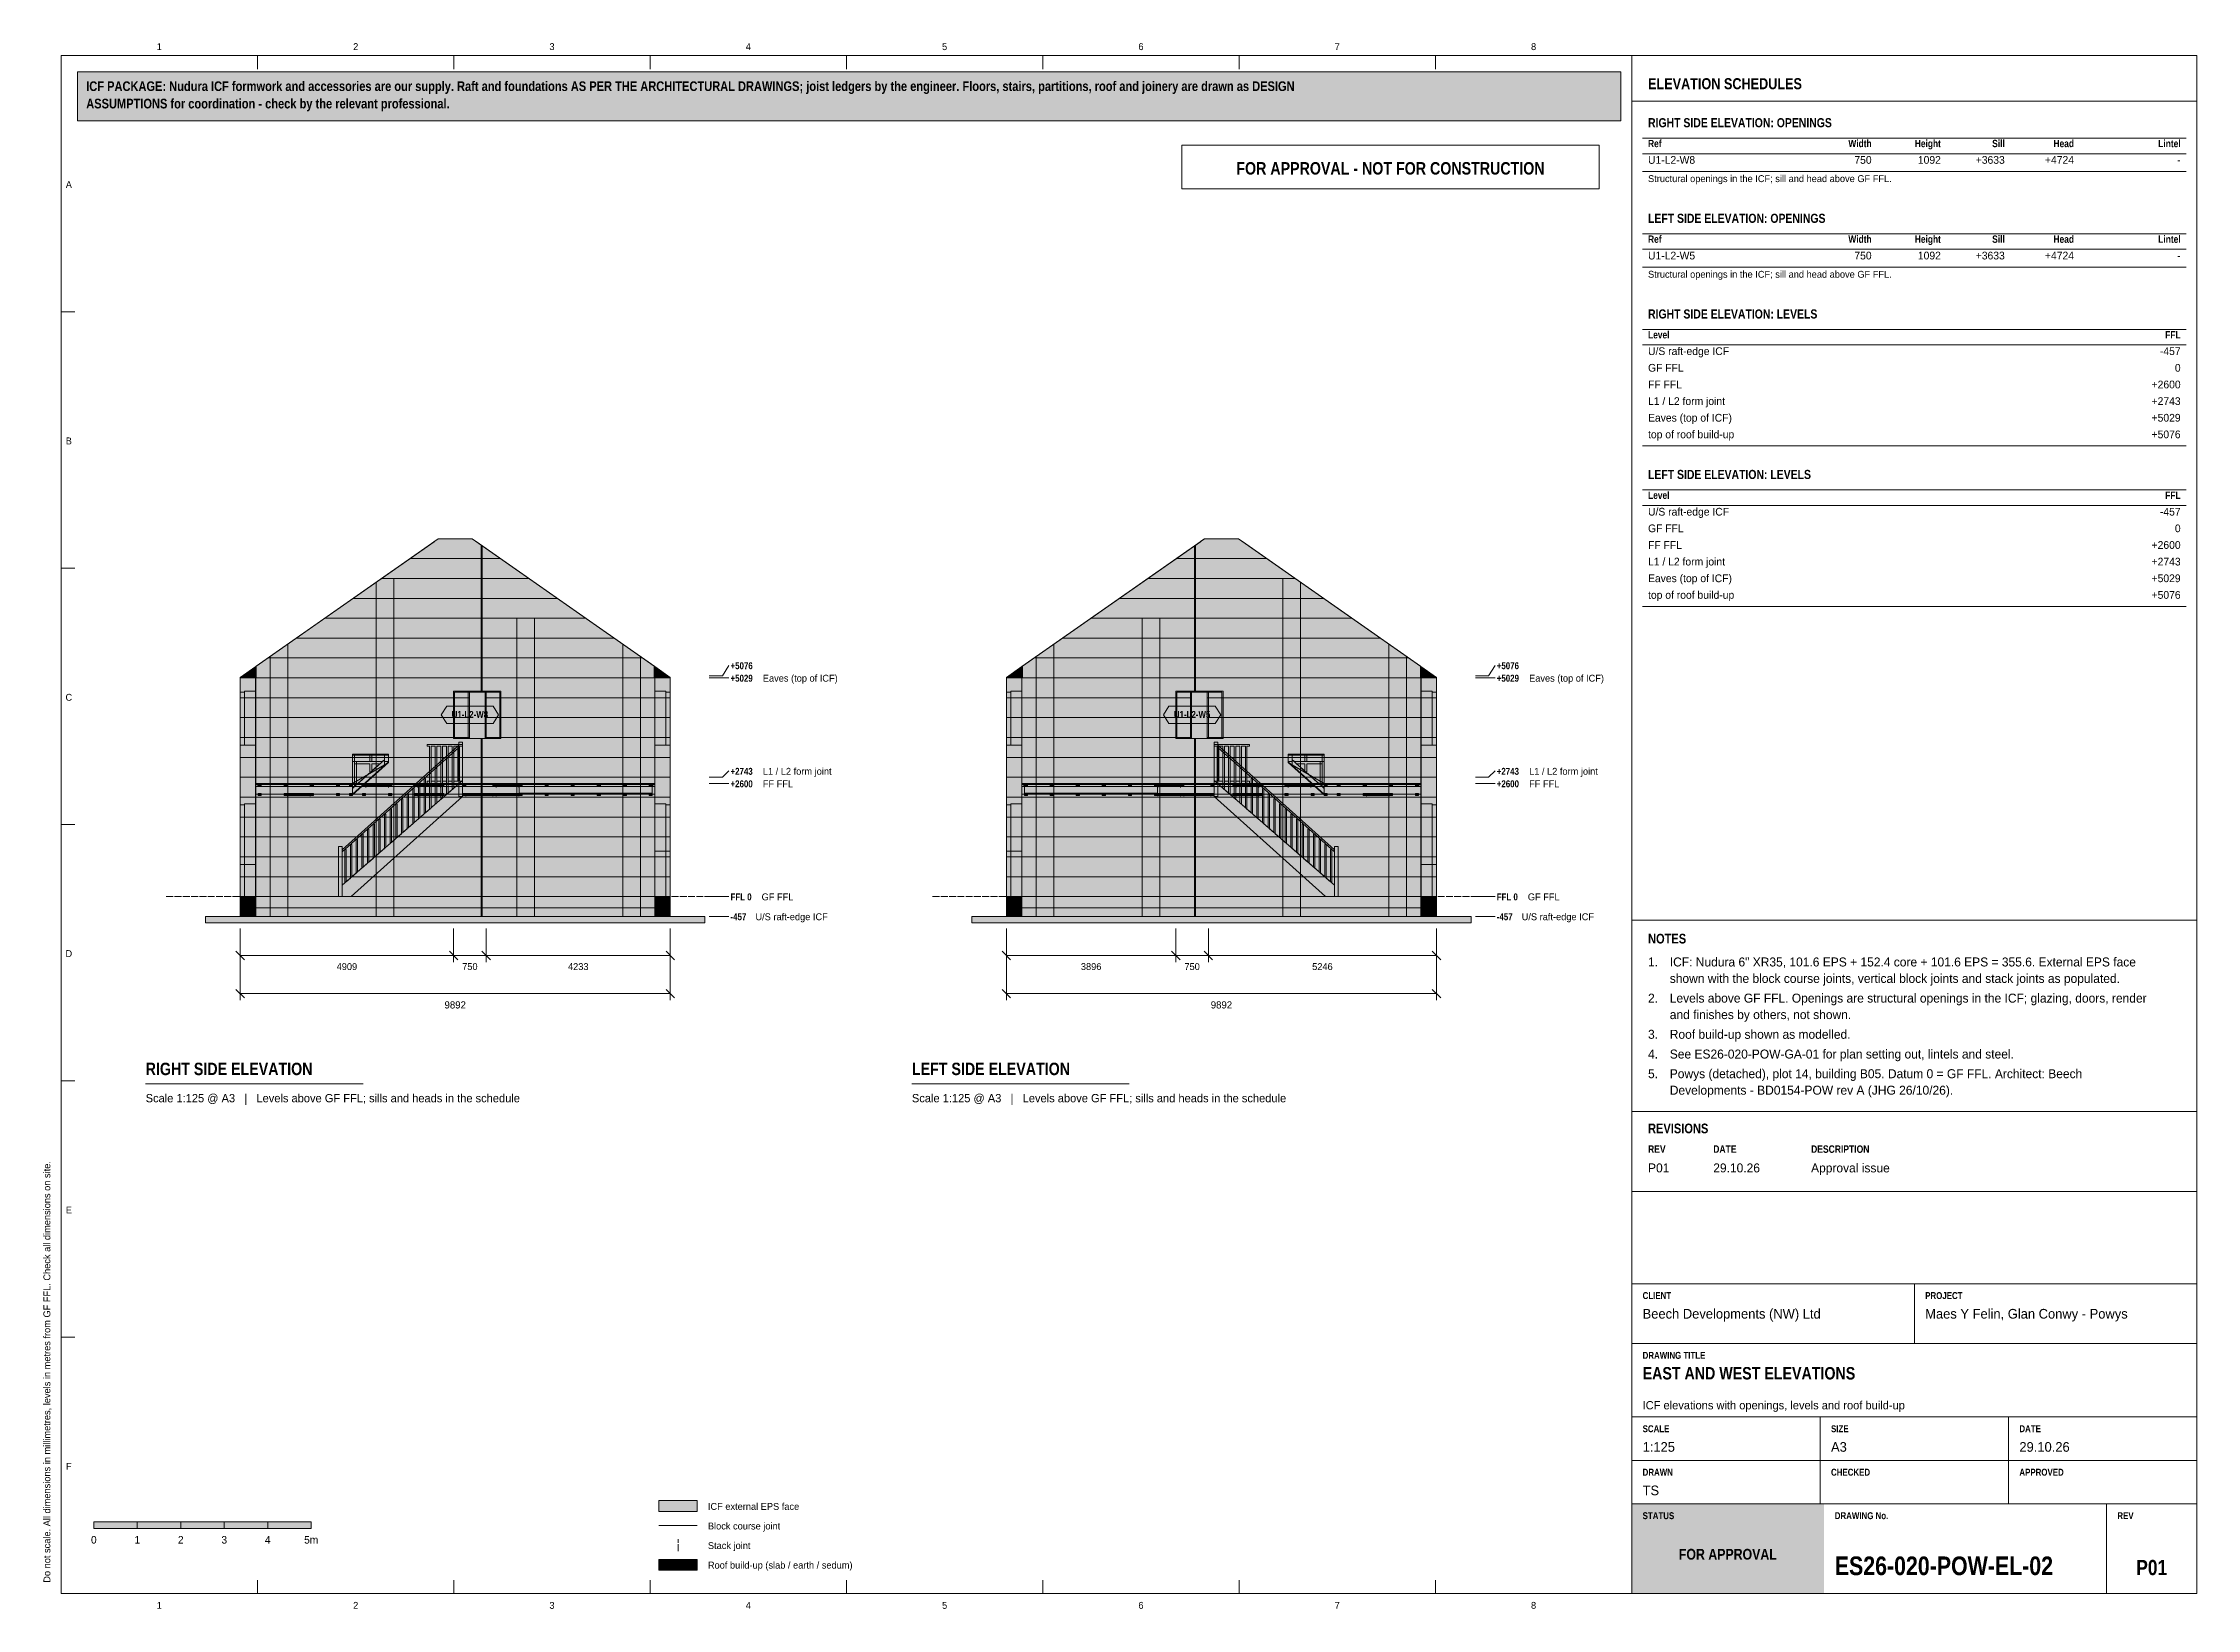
# Model space of a CAD drawing. Header units: millimetres. Extents: x 17 to 413, y 4 to 292.
import ezdxf
from ezdxf.enums import TextEntityAlignment as Align

# ---------------------------------------------------------------- set-up
doc = ezdxf.new("R2010")
doc.units = ezdxf.units.MM
doc.linetypes.add('DASHED', pattern=[1.524, 1.27, -0.254])
for name, color, linetype in [('FILL-BELOW', 7, 'Continuous'), ('FILL-C_B2D199', 7, 'Continuous'), ('FILL-C_CCB294', 7, 'Continuous'), ('FILL-EPS', 7, 'Continuous'), ('FILL-INK', 7, 'Continuous'), ('FILL-LIGHT', 7, 'Continuous'), ('FILL-TEAL', 7, 'Continuous'), ('FILL-TIMBER', 7, 'Continuous'), ('FILL-WHITE', 7, 'Continuous'), ('LINE-C_2E8C94', 7, 'Continuous'), ('LINE-C_337880', 7, 'Continuous'), ('LINE-INK', 7, 'Continuous'), ('LINE-RED', 7, 'Continuous'), ('LINE-STEEL', 7, 'Continuous'), ('LINE-STEEL-DASH', 7, 'DASHED'), ('LINE-STEEL_GREY', 7, 'Continuous'), ('LINE-TEAL', 7, 'Continuous'), ('LINE-TEAL_DK', 7, 'Continuous'), ('LINE-TEAL_DK-DASH', 7, 'DASHED'), ('LINE-TIMBER_DK', 7, 'Continuous'), ('TEXT-EPS', 7, 'Continuous'), ('TEXT-INK', 7, 'Continuous'), ('TEXT-RED', 7, 'Continuous'), ('TEXT-STEEL', 7, 'Continuous'), ('TEXT-STEEL_GREY', 7, 'Continuous'), ('TEXT-TEAL', 7, 'Continuous'), ('TEXT-TEAL_DK', 7, 'Continuous'), ('TEXT-WHITE', 7, 'Continuous')]:
    doc.layers.add(name, color=color, linetype=linetype)
doc.styles.add('OpenSansCondensed-Bold', font='OpenSansCondensed-Bold.ttf')

msp = doc.modelspace()

# ---------------------------------------------------------------- texts
at = {"layer": 'TEXT-EPS', "style": 'OpenSansCondensed-Bold'}
msp.add_text('STATUS', height=1.27, dxfattribs=at).set_placement((311, 20.7))
at = {"layer": 'TEXT-INK', "style": 'OpenSansCondensed-Bold'}
for s, height, p in [('ASSUMPTIONS for coordination - check by the relevant professional.', 1.778, (24.6, 280.27)), ('ICF PACKAGE: Nudura ICF formwork and accessories are our supply. Raft and foundations AS PER THE ARCHITECTURAL DRAWINGS; joist ledgers by the engineer. Floors, stairs, partitions, roof and joinery are drawn as DESIGN', 1.778, (24.6, 283.47)), ('RIGHT SIDE ELEVATION: OPENINGS', 1.6764, (312, 276.8)), ('LEFT SIDE ELEVATION: OPENINGS', 1.6764, (312, 259.21)), ('RIGHT SIDE ELEVATION: LEVELS', 1.6764, (312, 241.61)), ('LEFT SIDE ELEVATION: LEVELS', 1.6764, (312, 212.08)), ('NOTES', 1.778, (312, 126.62)), ('RIGHT SIDE ELEVATION', 2.286, (35.54, 102.4)), ('LEFT SIDE ELEVATION', 2.286, (176.54, 102.4)), ('REVISIONS', 1.778, (312, 91.7)), ('EAST AND WEST ELEVATIONS', 2.286, (311, 46.4)), ('ES26-020-POW-EL-02', 3.429, (346.36, 10.4))]:
    msp.add_text(s, height=height, dxfattribs=at).set_placement(p)
at = {"layer": 'TEXT-INK'}
for s, height, p in [('U1-L2-W8', 1.422, (312, 270.08)), ('U1-L2-W5', 1.422, (312, 252.48)), ('U/S raft-edge ICF', 1.4224, (312, 234.89)), ('GF FFL', 1.422, (312, 231.83)), ('FF FFL', 1.422, (312, 228.76)), ('L1 / L2 form joint', 1.4224, (312, 225.7)), ('Eaves (top of ICF)', 1.4224, (312, 222.64)), ('top of roof build-up', 1.4224, (312, 219.58)), ('U/S raft-edge ICF', 1.4224, (312, 205.35)), ('GF FFL', 1.422, (312, 202.29)), ('FF FFL', 1.422, (312, 199.23)), ('L1 / L2 form joint', 1.4224, (312, 196.17)), ('Eaves (top of ICF)', 1.4224, (312, 193.1)), ('top of roof build-up', 1.4224, (312, 190.04)), ('1.', 1.651, (312, 122.39)), ('ICF: Nudura 6" XR35, 101.6 EPS + 152.4 core + 101.6 EPS = 355.6. External EPS face', 1.651, (316, 122.39)), ('shown with the block course joints, vertical block joints and stack joints as populated.', 1.651, (316, 119.36)), ('2.', 1.651, (312, 115.74)), ('Levels above GF FFL. Openings are structural openings in the ICF; glazing, doors, render', 1.651, (316, 115.74)), ('and finishes by others, not shown.', 1.651, (316, 112.71)), ('4.', 1.651, (312, 105.45)), ('3.', 1.651, (312, 109.08)), ('See ES26-020-POW-GA-01 for plan setting out, lintels and steel.', 1.651, (316, 105.45)), ('Roof build-up shown as modelled.', 1.651, (316, 109.08)), ('5.', 1.651, (312, 101.83)), ('Powys (detached), plot 14, building B05. Datum 0 = GF FFL. Architect: Beech', 1.651, (316, 101.83)), ('Developments - BD0154-POW rev A (JHG 26/10/26).', 1.651, (316, 98.8)), ('P01', 1.651, (312, 84.5)), ('29.10.26', 1.651, (324, 84.5)), ('Approval issue', 1.651, (342, 84.5)), ('Beech Developments (NW) Ltd', 1.778, (311, 57.6)), ('Maes Y Felin, Glan Conwy - Powys', 1.778, (363, 57.6)), ('1:125', 1.778, (311, 33.1)), ('A3', 1.778, (345.67, 33.1)), ('29.10.26', 1.778, (380.33, 33.1)), ('TS', 1.778, (311, 25.1)), ('Block course joint', 1.27, (139, 18.8)), ('ICF external EPS face', 1.27, (139, 22.4)), ('Stack joint', 1.27, (139, 15.2)), ('Roof build-up (slab / earth / sedum)', 1.27, (139, 11.6))]:
    msp.add_text(s, height=height, dxfattribs=at).set_placement(p)
for s, height, p in [('750', 1.422, (353.14, 270.08)), ('1092', 1.422, (365.88, 270.08)), ('+3633', 1.422, (377.64, 270.08)), ('+4724', 1.422, (390.38, 270.08)), ('-', 1.42, (410, 270.08)), ('750', 1.422, (353.14, 252.48)), ('1092', 1.422, (365.88, 252.48)), ('+3633', 1.422, (377.64, 252.48)), ('+4724', 1.422, (390.38, 252.48)), ('-', 1.42, (410, 252.48)), ('-457', 1.422, (410, 234.89)), ('+2600', 1.422, (410, 228.76)), ('0', 1.42, (410, 231.83)), ('+2743', 1.422, (410, 225.7)), ('+5029', 1.422, (410, 222.64)), ('+5076', 1.422, (410, 219.58)), ('-457', 1.422, (410, 205.35)), ('0', 1.42, (410, 202.29)), ('+2600', 1.422, (410, 199.23)), ('+2743', 1.422, (410, 196.17)), ('+5029', 1.422, (410, 193.1)), ('+5076', 1.422, (410, 190.04))]:
    msp.add_text(s, height=height, dxfattribs=at).set_placement(p, align=Align.RIGHT)
for s, height, p in [('4909', 1.27, (72.57, 121.73)), ('750', 1.27, (95.2, 121.73)), ('4233', 1.27, (115.14, 121.73)), ('3896', 1.27, (209.52, 121.73)), ('750', 1.27, (228.1, 121.73)), ('5246', 1.27, (252.08, 121.73)), ('9892', 1.321, (92.5, 114.66)), ('9892', 1.321, (233.5, 114.66)), ('0', 1.4, (26, 16.2)), ('1', 1.4, (34, 16.2)), ('2', 1.4, (42, 16.2)), ('3', 1.4, (50, 16.2)), ('4', 1.4, (58, 16.2)), ('5m', 1.397, (66, 16.2))]:
    msp.add_text(s, height=height, dxfattribs=at).set_placement(p, align=Align.CENTER)
at = {"layer": 'TEXT-INK', "style": 'OpenSansCondensed-Bold'}
msp.add_text('P01', height=2.794, dxfattribs=at).set_placement((404.68, 10.4), align=Align.CENTER)
at = {"layer": 'TEXT-RED', "style": 'OpenSansCondensed-Bold'}
msp.add_text('FOR APPROVAL - NOT FOR CONSTRUCTION', height=2.286, dxfattribs=at).set_placement((264.6, 268.1), align=Align.CENTER)
at = {"layer": 'TEXT-STEEL', "style": 'OpenSansCondensed-Bold'}
for s, p in [('+5076', (143.16, 177.09)), ('+5076', (284.16, 177.09)), ('+5029', (143.16, 174.79)), ('+5029', (284.16, 174.79)), ('+2743', (143.16, 157.66)), ('+2743', (284.16, 157.66)), ('+2600', (143.16, 155.36)), ('+2600', (284.16, 155.36)), ('FFL 0', (143.16, 134.56)), ('FFL 0', (284.16, 134.56)), ('-457', (143.16, 130.9)), ('-457', (284.16, 130.9))]:
    msp.add_text(s, height=1.27, dxfattribs=at).set_placement(p)
at = {"layer": 'TEXT-STEEL'}
for s, p in [('Eaves (top of ICF)', (149.11, 174.79)), ('Eaves (top of ICF)', (290.11, 174.79)), ('L1 / L2 form joint', (149.11, 157.66)), ('L1 / L2 form joint', (290.11, 157.66)), ('FF FFL', (149.11, 155.36)), ('FF FFL', (290.11, 155.36)), ('GF FFL', (148.88, 134.56)), ('GF FFL', (289.88, 134.56)), ('U/S raft-edge ICF', (147.75, 130.9)), ('U/S raft-edge ICF', (288.75, 130.9))]:
    msp.add_text(s, height=1.27, dxfattribs=at).set_placement(p)
at = {"layer": 'TEXT-STEEL_GREY'}
for s, p in [('1', (38.06, 291)), ('2', (74.19, 291)), ('3', (110.31, 291)), ('4', (146.44, 291)), ('5', (182.56, 291)), ('6', (218.69, 291)), ('7', (254.81, 291)), ('8', (290.94, 291)), ('A', (21.4, 265.62)), ('B', (21.4, 218.45)), ('C', (21.4, 171.28)), ('D', (21.4, 124.12)), ('E', (21.4, 76.95)), ('F', (21.4, 29.78)), ('1', (38.06, 4.2)), ('2', (74.19, 4.2)), ('3', (110.31, 4.2)), ('4', (146.44, 4.2)), ('5', (182.56, 4.2)), ('6', (218.69, 4.2)), ('7', (254.81, 4.2)), ('8', (290.94, 4.2))]:
    msp.add_text(s, height=1.27, dxfattribs=at).set_placement(p, align=Align.CENTER)
at = {"layer": 'TEXT-STEEL_GREY', "style": 'OpenSansCondensed-Bold'}
for s, height, p in [('Ref', 1.346, (312, 273.14)), ('Ref', 1.346, (312, 255.54)), ('Level', 1.346, (312, 237.95)), ('Level', 1.346, (312, 208.42)), ('REV', 1.372, (312, 88.1)), ('DATE', 1.372, (324, 88.1)), ('DESCRIPTION', 1.3716, (342, 88.1)), ('CLIENT', 1.27, (311, 61.2)), ('PROJECT', 1.27, (363, 61.2)), ('DRAWING TITLE', 1.27, (311, 50.2)), ('SCALE', 1.27, (311, 36.7)), ('SIZE', 1.27, (345.67, 36.7)), ('DATE', 1.27, (380.33, 36.7)), ('DRAWN', 1.27, (311, 28.7)), ('CHECKED', 1.27, (345.67, 28.7)), ('APPROVED', 1.27, (380.33, 28.7)), ('DRAWING No.', 1.27, (346.36, 20.7)), ('REV', 1.27, (398.36, 20.7))]:
    msp.add_text(s, height=height, dxfattribs=at).set_placement(p)
for s, p in [('Width', (353.14, 273.14)), ('Height', (365.88, 273.14)), ('Sill', (377.64, 273.14)), ('Head', (390.38, 273.14)), ('Lintel', (410, 273.14)), ('Width', (353.14, 255.54)), ('Height', (365.88, 255.54)), ('Sill', (377.64, 255.54)), ('Head', (390.38, 255.54)), ('Lintel', (410, 255.54)), ('FFL', (410, 237.95)), ('FFL', (410, 208.42))]:
    msp.add_text(s, height=1.346, dxfattribs=at).set_placement(p, align=Align.RIGHT)
at = {"layer": 'TEXT-STEEL_GREY'}
for s, height, p in [('Structural openings in the ICF; sill and head above GF FFL.', 1.27, (312, 266.71)), ('Structural openings in the ICF; sill and head above GF FFL.', 1.27, (312, 249.11)), ('Scale 1:125 @ A3   |   Levels above GF FFL; sills and heads in the schedule', 1.524, (35.54, 97.4)), ('Scale 1:125 @ A3   |   Levels above GF FFL; sills and heads in the schedule', 1.524, (176.54, 97.4)), ('ICF elevations with openings, levels and roof build-up', 1.524, (311, 40.9))]:
    msp.add_text(s, height=height, dxfattribs=at).set_placement(p)
msp.add_text('Do not scale. All dimensions in millimetres, levels in metres from GF FFL. Check all dimensions on site.', height=1.27, rotation=90, dxfattribs=at).set_placement((18, 9))
at = {"layer": 'TEXT-TEAL', "style": 'OpenSansCondensed-Bold'}
msp.add_text('ELEVATION SCHEDULES', height=2.032, dxfattribs=at).set_placement((312, 283.8))
at = {"layer": 'TEXT-TEAL_DK', "style": 'OpenSansCondensed-Bold'}
for s, p in [('U1-L2-W8', (95.2, 168.13)), ('U1-L2-W5', (228.1, 168.13))]:
    msp.add_text(s, height=1.27, dxfattribs=at).set_placement(p, align=Align.CENTER)
at = {"layer": 'TEXT-WHITE', "style": 'OpenSansCondensed-Bold'}
msp.add_text('FOR APPROVAL', height=1.9812, dxfattribs=at).set_placement((326.68, 13.25), align=Align.CENTER)

# ---------------------------------------------------------------- hatches: boundary and pattern name
at = {"layer": 'FILL-BELOW', "true_color": 0x8c8c91}
h = msp.add_hatch(color=256, dxfattribs=at)
h.dxf.hatch_style = 1
h.paths.add_polyline_path([(73.59, 161.28), (73.59, 161.46), (80.24, 161.46), (80.24, 161.28)])
h = msp.add_hatch(color=256, dxfattribs=at)
h.dxf.hatch_style = 1
h.paths.add_polyline_path([(73.59, 161.46), (80.24, 161.46), (80.24, 161.28), (73.59, 161.28)])
h = msp.add_hatch(color=256, dxfattribs=at)
h.dxf.hatch_style = 1
h.paths.add_polyline_path([(245.76, 161.28), (245.76, 161.46), (252.41, 161.46), (252.41, 161.28)])
h = msp.add_hatch(color=256, dxfattribs=at)
h.dxf.hatch_style = 1
h.paths.add_polyline_path([(245.76, 161.46), (252.41, 161.46), (252.41, 161.28), (245.76, 161.28)])
h = msp.add_hatch(color=256, dxfattribs=at)
h.dxf.hatch_style = 1
h.paths.add_polyline_path([(55.78, 155.88), (55.78, 155.88), (55.78, 156.06), (74.98, 156.06), (74.98, 156.06), (94.18, 156.06), (94.18, 156.06), (113.38, 156.06), (113.38, 156.06), (129.22, 156.06), (129.22, 156.06), (129.22, 155.88), (113.38, 155.88), (113.38, 155.88), (94.18, 155.88), (94.18, 155.88), (74.98, 155.88), (74.98, 155.88), (55.78, 155.88), (55.78, 155.88)])
h = msp.add_hatch(color=256, dxfattribs=at)
h.dxf.hatch_style = 1
h.paths.add_polyline_path([(55.78, 155.88), (55.78, 156.06), (65.38, 156.06), (73.59, 156.06), (73.59, 155.88), (65.38, 155.88)])
h = msp.add_hatch(color=256, dxfattribs=at)
h.dxf.hatch_style = 1
h.paths.add_polyline_path([(55.78, 156.06), (65.38, 156.06), (74.98, 156.06), (94.18, 156.06), (113.38, 156.06), (122.98, 156.06), (129.22, 156.06), (129.22, 155.88), (113.38, 155.88), (94.18, 155.88), (74.98, 155.88), (65.38, 155.88), (55.78, 155.88)])
h = msp.add_hatch(color=256, dxfattribs=at)
h.dxf.hatch_style = 1
h.paths.add_polyline_path([(55.78, 156.06), (65.38, 156.06), (84.58, 156.06), (103.78, 156.06), (113.38, 156.06), (122.98, 156.06), (129.22, 156.06), (129.22, 155.88), (122.98, 155.88), (103.78, 155.88), (84.58, 155.88), (65.38, 155.88), (55.78, 155.88)])
h = msp.add_hatch(color=256, dxfattribs=at)
h.dxf.hatch_style = 1
h.paths.add_polyline_path([(55.78, 156.06), (65.38, 156.06), (74.98, 156.06), (94.18, 156.06), (113.38, 156.06), (122.98, 156.06), (129.22, 156.06), (129.22, 155.88), (113.38, 155.88), (94.18, 155.88), (74.98, 155.88), (65.38, 155.88), (55.78, 155.88)])
h = msp.add_hatch(color=256, dxfattribs=at)
h.dxf.hatch_style = 1
h.paths.add_polyline_path([(55.78, 156.06), (65.38, 156.06), (84.58, 156.06), (103.78, 156.06), (113.38, 156.06), (122.98, 156.06), (129.22, 156.06), (129.22, 155.88), (122.98, 155.88), (103.78, 155.88), (84.58, 155.88), (65.38, 155.88), (55.78, 155.88)])
h = msp.add_hatch(color=256, dxfattribs=at)
h.dxf.hatch_style = 1
h.paths.add_polyline_path([(55.78, 156.06), (65.38, 156.06), (74.98, 156.06), (94.18, 156.06), (113.38, 156.06), (122.98, 156.06), (129.22, 156.06), (129.22, 155.88), (113.38, 155.88), (94.18, 155.88), (74.98, 155.88), (65.38, 155.88), (55.78, 155.88)])
h = msp.add_hatch(color=256, dxfattribs=at)
h.dxf.hatch_style = 1
h.paths.add_polyline_path([(55.78, 156.06), (65.38, 156.06), (84.58, 156.06), (103.78, 156.06), (113.38, 156.06), (122.98, 156.06), (129.22, 156.06), (129.22, 155.88), (122.98, 155.88), (103.78, 155.88), (84.58, 155.88), (65.38, 155.88), (55.78, 155.88)])
h = msp.add_hatch(color=256, dxfattribs=at)
h.dxf.hatch_style = 1
h.paths.add_polyline_path([(55.78, 156.06), (65.38, 156.06), (74.98, 156.06), (94.18, 156.06), (113.38, 156.06), (122.98, 156.06), (129.22, 156.06), (129.22, 155.88), (113.38, 155.88), (94.18, 155.88), (74.98, 155.88), (65.38, 155.88), (55.78, 155.88)])
h = msp.add_hatch(color=256, dxfattribs=at)
h.dxf.hatch_style = 1
h.paths.add_polyline_path([(55.78, 156.06), (65.38, 156.06), (84.58, 156.06), (103.78, 156.06), (113.38, 156.06), (122.98, 156.06), (129.22, 156.06), (129.22, 155.88), (122.98, 155.88), (103.78, 155.88), (84.58, 155.88), (65.38, 155.88), (55.78, 155.88)])
h = msp.add_hatch(color=256, dxfattribs=at)
h.dxf.hatch_style = 1
h.paths.add_polyline_path([(55.78, 156.06), (65.38, 156.06), (74.98, 156.06), (94.18, 156.06), (113.38, 156.06), (122.98, 156.06), (129.22, 156.06), (129.22, 155.88), (113.38, 155.88), (94.18, 155.88), (74.98, 155.88), (65.38, 155.88), (55.78, 155.88)])
h = msp.add_hatch(color=256, dxfattribs=at)
h.dxf.hatch_style = 1
h.paths.add_polyline_path([(55.78, 156.06), (113.38, 156.06), (113.38, 156.06), (129.22, 156.06), (129.22, 155.88), (129.22, 155.88), (55.78, 155.88), (55.78, 156.06)])
h = msp.add_hatch(color=256, dxfattribs=at)
h.dxf.hatch_style = 1
h.paths.add_polyline_path([(73.59, 156.06), (73.59, 156.06), (73.59, 156.06), (74.98, 156.06), (74.98, 156.06), (93.86, 156.06), (93.86, 155.88), (74.98, 155.88), (74.98, 155.88), (73.59, 155.88), (73.59, 156.06)])
h = msp.add_hatch(color=256, dxfattribs=at)
h.dxf.hatch_style = 1
h.paths.add_polyline_path([(73.59, 155.88), (73.59, 156.06), (84.58, 156.06), (84.58, 156.06), (93.86, 156.06), (93.86, 156.06), (93.86, 155.88), (84.58, 155.88), (84.58, 155.88)])
h = msp.add_hatch(color=256, dxfattribs=at)
h.dxf.hatch_style = 1
h.paths.add_polyline_path([(93.86, 156.06), (103.78, 156.06), (113.38, 156.06), (122.98, 156.06), (129.22, 156.06), (129.22, 155.88), (122.98, 155.88), (103.78, 155.88), (94.18, 155.88), (93.86, 155.88)])
h = msp.add_hatch(color=256, dxfattribs=at)
h.dxf.hatch_style = 1
h.paths.add_polyline_path([(196.78, 155.88), (196.78, 156.06), (212.62, 156.06), (212.62, 156.06), (231.82, 156.06), (231.82, 156.06), (251.02, 156.06), (251.02, 156.06), (270.22, 156.06), (270.22, 156.06), (270.22, 156.06), (270.22, 156.06), (270.22, 155.88), (251.02, 155.88), (251.02, 155.88), (231.82, 155.88), (231.82, 155.88), (212.62, 155.88), (212.62, 155.88), (196.78, 155.88)])
h = msp.add_hatch(color=256, dxfattribs=at)
h.dxf.hatch_style = 1
h.paths.add_polyline_path([(196.78, 156.06), (203.02, 156.06), (222.22, 156.06), (241.42, 156.06), (260.62, 156.06), (270.22, 156.06), (270.22, 155.88), (260.62, 155.88), (241.42, 155.88), (222.22, 155.88), (212.62, 155.88), (203.02, 155.88), (196.78, 155.88)])
h = msp.add_hatch(color=256, dxfattribs=at)
h.dxf.hatch_style = 1
h.paths.add_polyline_path([(196.78, 156.06), (203.02, 156.06), (212.62, 156.06), (231.82, 156.06), (251.02, 156.06), (260.62, 156.06), (270.22, 156.06), (270.22, 155.88), (251.02, 155.88), (231.82, 155.88), (212.62, 155.88), (203.02, 155.88), (196.78, 155.88)])
h = msp.add_hatch(color=256, dxfattribs=at)
h.dxf.hatch_style = 1
h.paths.add_polyline_path([(196.78, 156.06), (203.02, 156.06), (222.22, 156.06), (241.42, 156.06), (260.62, 156.06), (270.22, 156.06), (270.22, 155.88), (260.62, 155.88), (241.42, 155.88), (222.22, 155.88), (212.62, 155.88), (203.02, 155.88), (196.78, 155.88)])
h = msp.add_hatch(color=256, dxfattribs=at)
h.dxf.hatch_style = 1
h.paths.add_polyline_path([(196.78, 156.06), (203.02, 156.06), (212.62, 156.06), (231.82, 156.06), (251.02, 156.06), (260.62, 156.06), (270.22, 156.06), (270.22, 155.88), (251.02, 155.88), (231.82, 155.88), (212.62, 155.88), (203.02, 155.88), (196.78, 155.88)])
h = msp.add_hatch(color=256, dxfattribs=at)
h.dxf.hatch_style = 1
h.paths.add_polyline_path([(196.78, 156.06), (203.02, 156.06), (222.22, 156.06), (241.42, 156.06), (260.62, 156.06), (270.22, 156.06), (270.22, 155.88), (260.62, 155.88), (241.42, 155.88), (222.22, 155.88), (212.62, 155.88), (203.02, 155.88), (196.78, 155.88)])
h = msp.add_hatch(color=256, dxfattribs=at)
h.dxf.hatch_style = 1
h.paths.add_polyline_path([(196.78, 156.06), (203.02, 156.06), (212.62, 156.06), (231.82, 156.06), (251.02, 156.06), (260.62, 156.06), (270.22, 156.06), (270.22, 155.88), (251.02, 155.88), (231.82, 155.88), (212.62, 155.88), (203.02, 155.88), (196.78, 155.88)])
h = msp.add_hatch(color=256, dxfattribs=at)
h.dxf.hatch_style = 1
h.paths.add_polyline_path([(196.78, 156.06), (203.02, 156.06), (222.22, 156.06), (241.42, 156.06), (260.62, 156.06), (270.22, 156.06), (270.22, 155.88), (260.62, 155.88), (241.42, 155.88), (222.22, 155.88), (212.62, 155.88), (203.02, 155.88), (196.78, 155.88)])
h = msp.add_hatch(color=256, dxfattribs=at)
h.dxf.hatch_style = 1
h.paths.add_polyline_path([(196.78, 156.06), (203.02, 156.06), (212.62, 156.06), (231.82, 156.06), (251.02, 156.06), (260.62, 156.06), (270.22, 156.06), (270.22, 155.88), (251.02, 155.88), (231.82, 155.88), (212.62, 155.88), (203.02, 155.88), (196.78, 155.88)])
h = msp.add_hatch(color=256, dxfattribs=at)
h.dxf.hatch_style = 1
h.paths.add_polyline_path([(196.78, 156.06), (203.02, 156.06), (222.22, 156.06), (241.42, 156.06), (260.62, 156.06), (270.22, 156.06), (270.22, 155.88), (260.62, 155.88), (241.42, 155.88), (222.22, 155.88), (212.62, 155.88), (203.02, 155.88), (196.78, 155.88)])
h = msp.add_hatch(color=256, dxfattribs=at)
h.dxf.hatch_style = 1
h.paths.add_polyline_path([(196.78, 156.06), (212.62, 156.06), (222.22, 156.06), (231.82, 156.06), (232.14, 156.06), (232.14, 155.88), (231.82, 155.88), (212.62, 155.88), (203.02, 155.88), (196.78, 155.88)])
h = msp.add_hatch(color=256, dxfattribs=at)
h.dxf.hatch_style = 1
h.paths.add_polyline_path([(196.78, 156.06), (196.78, 156.06), (270.22, 156.06), (270.22, 155.88), (270.22, 155.88), (212.62, 155.88), (212.62, 155.88), (196.78, 155.88)])
h = msp.add_hatch(color=256, dxfattribs=at)
h.dxf.hatch_style = 1
h.paths.add_polyline_path([(232.14, 156.06), (232.14, 156.06), (241.42, 156.06), (241.42, 156.06), (252.41, 156.06), (252.41, 155.88), (241.42, 155.88), (241.42, 155.88), (232.14, 155.88)])
h = msp.add_hatch(color=256, dxfattribs=at)
h.dxf.hatch_style = 1
h.paths.add_polyline_path([(232.14, 155.88), (232.14, 156.06), (251.02, 156.06), (251.02, 156.06), (252.41, 156.06), (252.41, 156.06), (252.41, 156.06), (252.41, 156.06), (252.41, 155.88), (251.02, 155.88), (251.02, 155.88)])
h = msp.add_hatch(color=256, dxfattribs=at)
h.dxf.hatch_style = 1
h.paths.add_polyline_path([(252.41, 156.06), (260.62, 156.06), (270.22, 156.06), (270.22, 155.88), (260.62, 155.88), (252.41, 155.88)])
at = {"layer": 'FILL-C_B2D199', "true_color": 0xb2d199}
h = msp.add_hatch(color=256, dxfattribs=at)
h.dxf.hatch_style = 1
h.paths.add_polyline_path([(134.6, 11.3), (137, 11.3), (137, 13.3), (134.6, 13.3)])
at = {"layer": 'FILL-C_CCB294', "true_color": 0xccb294}
h = msp.add_hatch(color=256, dxfattribs=at)
h.dxf.hatch_style = 1
h.paths.add_polyline_path([(132.3, 11.3), (134.6, 11.3), (134.6, 13.3), (132.3, 13.3)])
at = {"layer": 'FILL-EPS', "true_color": 0xccffff}
h = msp.add_hatch(color=256, dxfattribs=at)
h.dxf.hatch_style = 1
h.paths.add_polyline_path([(55.79, 157.2), (55.79, 177.56), (89.39, 201.09), (95.61, 201.09), (95.61, 201.09), (95.61, 201.09), (129.21, 177.56), (129.21, 177.56), (129.21, 157.2), (129.21, 157.2)])
h.paths.add_polyline_path([(95.1, 164.32), (100.7, 164.32), (100.7, 172.86), (95.1, 172.86)], flags=0)
h = msp.add_hatch(color=256, dxfattribs=at)
h.dxf.hatch_style = 1
h.paths.add_polyline_path([(55.79, 157.2), (55.79, 175.49), (55.87, 175.49), (55.87, 177.62), (89.39, 201.09), (89.39, 201.09), (89.39, 201.09), (95.61, 201.09), (95.61, 201.09), (96.05, 200.78), (96.37, 200.56), (96.37, 200.56), (128.84, 177.82), (129.13, 177.62), (129.13, 175.49), (129.21, 175.49), (129.21, 157.2), (129.21, 157.2)])
h.paths.add_polyline_path([(94.9, 164.32), (100.9, 164.32), (100.9, 173.06), (100.89, 173.05), (100.89, 173.06), (94.9, 173.06)], flags=0)
h = msp.add_hatch(color=256, dxfattribs=at)
h.dxf.hatch_style = 1
h.paths.add_polyline_path([(55.79, 157.2), (55.79, 175.49), (55.79, 175.49), (55.79, 177.56), (55.87, 177.62), (55.87, 177.62), (88.62, 200.55), (88.63, 200.56), (88.63, 200.56), (88.64, 200.56), (88.64, 200.56), (89.39, 201.09), (95.61, 201.09), (95.61, 201.09), (95.61, 201.09), (95.61, 201.09), (129.13, 177.62), (129.13, 177.62), (129.13, 177.62), (129.21, 177.56), (129.21, 177.56), (129.21, 157.2), (129.21, 157.2)])
h.paths.add_polyline_path([(92.2, 164.32), (98.2, 164.32), (98.2, 173.06), (92.2, 173.06)], flags=0)
h = msp.add_hatch(color=256, dxfattribs=at)
h.dxf.hatch_style = 1
h.paths.add_polyline_path([(55.79, 157.2), (55.79, 177.56), (89.39, 201.09), (89.39, 201.09), (89.39, 201.09), (89.39, 201.09), (89.39, 201.09), (95.61, 201.09), (95.61, 201.09), (95.61, 201.09), (95.61, 201.09), (129.21, 177.56), (129.21, 177.56), (129.21, 177.56), (129.21, 157.2), (129.21, 157.2), (129.21, 157.2), (55.79, 157.2)])
h.paths.add_polyline_path([(92.4, 164.32), (98, 164.32), (98, 172.86), (92.4, 172.86)], flags=0)
h = msp.add_hatch(color=256, dxfattribs=at)
h.dxf.hatch_style = 1
h.paths.add_polyline_path([(89.39, 201.09), (89.39, 201.09), (89.39, 201.09), (89.39, 201.09), (89.4, 201.1)])
h = msp.add_hatch(color=256, dxfattribs=at)
h.dxf.hatch_style = 1
h.paths.add_polyline_path([(196.79, 157.2), (196.79, 177.56), (196.79, 177.56), (196.79, 177.56), (230.39, 201.09), (236.61, 201.09), (236.61, 201.09), (236.61, 201.09), (236.61, 201.09), (236.61, 201.09), (270.21, 177.56), (270.21, 157.2), (270.21, 157.2), (196.79, 157.2), (196.79, 157.2)])
h.paths.add_polyline_path([(228, 164.32), (233.6, 164.32), (233.6, 172.86), (228, 172.86)], flags=0)
h = msp.add_hatch(color=256, dxfattribs=at)
h.dxf.hatch_style = 1
h.paths.add_polyline_path([(196.79, 157.2), (196.79, 177.56), (196.87, 177.62), (230.39, 201.09), (236.61, 201.09), (237.36, 200.56), (237.37, 200.56), (237.37, 200.56), (237.37, 200.56), (237.37, 200.56), (270.13, 177.62), (270.21, 177.56), (270.21, 175.49), (270.21, 157.2)])
h.paths.add_polyline_path([(227.8, 164.32), (233.8, 164.32), (233.8, 173.06), (227.8, 173.06)], flags=0)
h = msp.add_hatch(color=256, dxfattribs=at)
h.dxf.hatch_style = 1
h.paths.add_polyline_path([(196.79, 157.2), (196.79, 175.49), (196.87, 175.49), (196.87, 177.62), (197.32, 177.93), (229.62, 200.55), (229.63, 200.56), (229.63, 200.56), (229.72, 200.62), (230.39, 201.09), (236.61, 201.09), (236.61, 201.09), (236.61, 201.09), (236.61, 201.09), (270.13, 177.62), (270.13, 175.49), (270.21, 175.49), (270.21, 157.2)])
h.paths.add_polyline_path([(225.11, 173.05), (225.1, 173.06), (225.1, 164.32), (231.1, 164.32), (231.1, 173.06), (225.11, 173.06)], flags=0)
h = msp.add_hatch(color=256, dxfattribs=at)
h.dxf.hatch_style = 1
h.paths.add_polyline_path([(196.79, 157.2), (196.79, 177.56), (196.79, 177.56), (230.39, 201.09), (230.39, 201.09), (230.39, 201.09), (236.61, 201.09), (270.21, 177.56), (270.21, 157.2), (196.79, 157.2)])
h.paths.add_polyline_path([(225.3, 172.86), (225.3, 164.32), (230.9, 164.32), (230.9, 172.86)], flags=0)
h = msp.add_hatch(color=256, dxfattribs=at)
h.dxf.hatch_style = 1
h.paths.add_polyline_path([(236.61, 201.09), (236.6, 201.1), (236.61, 201.09), (236.61, 201.09), (236.61, 201.09)])
h = msp.add_hatch(color=256, dxfattribs=at)
h.dxf.hatch_style = 1
h.paths.add_polyline_path([(52.94, 157.2), (52.94, 157.2), (52.94, 168.95), (52.94, 168.96), (52.94, 175.57), (55.79, 177.56), (55.79, 177.57), (55.79, 177.57), (55.79, 177.57), (55.79, 177.57), (55.79, 177.57), (55.79, 177.56), (55.79, 157.2)])
h = msp.add_hatch(color=256, dxfattribs=at)
h.dxf.hatch_style = 1
h.paths.add_polyline_path([(52.94, 175.57), (52.94, 175.57), (52.94, 175.57), (52.94, 175.57), (54.36, 176.56), (55.79, 177.56), (55.79, 175.49), (55.79, 175.49), (52.94, 175.49)])
h = msp.add_hatch(color=256, dxfattribs=at)
h.dxf.hatch_style = 1
h.paths.add_polyline_path([(52.94, 175.49), (52.94, 175.57), (55.79, 177.56), (55.79, 177.56), (55.79, 177.56), (55.79, 177.56), (55.79, 175.5), (55.79, 175.5), (55.79, 157.2), (55.79, 157.2), (55.79, 157.2), (52.94, 157.2), (52.94, 157.2), (52.94, 157.2), (52.94, 168.95), (52.94, 175.48), (52.94, 175.49)])
h = msp.add_hatch(color=256, dxfattribs=at)
h.dxf.hatch_style = 1
h.paths.add_polyline_path([(52.94, 175.57), (55.79, 177.56), (55.79, 157.2), (52.94, 157.2), (52.94, 168.96)])
h = msp.add_hatch(color=256, dxfattribs=at)
h.dxf.hatch_style = 1
h.paths.add_polyline_path([(52.94, 175.49), (52.94, 175.49), (55.78, 175.49), (55.78, 175.49), (55.78, 175.49), (55.79, 175.49), (55.79, 157.2), (55.79, 157.2), (55.79, 157.2), (55.79, 157.19), (55.79, 157.19), (55.79, 157.19), (55.79, 157.19), (55.79, 157.19), (55.79, 157.19), (55.78, 157.2), (52.94, 157.2), (52.94, 168.96), (52.94, 168.97)])
h = msp.add_hatch(color=256, dxfattribs=at)
h.dxf.hatch_style = 1
h.paths.add_polyline_path([(52.94, 157.2), (52.94, 175.49), (55.78, 175.49), (55.78, 157.2), (52.94, 157.2), (52.94, 157.2)])
h = msp.add_hatch(color=256, dxfattribs=at)
h.dxf.hatch_style = 1
h.paths.add_polyline_path([(52.94, 175.49), (55.78, 175.49), (55.78, 157.2), (55.78, 157.2), (55.78, 157.2), (52.94, 157.2)])
h = msp.add_hatch(color=256, dxfattribs=at)
h.dxf.hatch_style = 1
h.paths.add_polyline_path([(55.79, 177.56), (55.87, 177.62), (55.87, 175.49), (55.87, 175.49), (55.87, 175.49), (55.79, 175.49)])
h = msp.add_hatch(color=256, dxfattribs=at)
h.dxf.hatch_style = 1
h.paths.add_polyline_path([(129.13, 177.62), (129.21, 177.56), (129.21, 175.49), (129.13, 175.49)])
h = msp.add_hatch(color=256, dxfattribs=at)
h.dxf.hatch_style = 1
h.paths.add_polyline_path([(129.21, 157.2), (129.21, 177.56), (132.06, 175.57), (132.06, 157.2)])
h = msp.add_hatch(color=256, dxfattribs=at)
h.dxf.hatch_style = 1
h.paths.add_polyline_path([(129.21, 177.56), (132.06, 175.57), (132.06, 175.49), (129.21, 175.49)])
h = msp.add_hatch(color=256, dxfattribs=at)
h.dxf.hatch_style = 1
h.paths.add_polyline_path([(129.21, 157.2), (129.21, 175.49), (129.21, 177.56), (130.64, 176.56), (130.64, 176.56), (130.64, 176.56), (132.06, 175.57), (132.06, 175.49), (132.06, 175.49), (132.06, 175.49), (132.06, 175.49), (132.06, 157.2), (132.06, 157.2)])
h = msp.add_hatch(color=256, dxfattribs=at)
h.dxf.hatch_style = 1
h.paths.add_polyline_path([(129.21, 157.2), (129.21, 177.56), (132.06, 175.57), (132.06, 157.2)])
h = msp.add_hatch(color=256, dxfattribs=at)
h.dxf.hatch_style = 1
h.paths.add_polyline_path([(129.22, 175.49), (132.06, 175.49), (132.06, 157.2), (129.22, 157.2), (129.21, 157.2), (129.21, 168.97), (129.21, 168.97), (129.21, 168.97), (129.21, 175.49)])
h = msp.add_hatch(color=256, dxfattribs=at)
h.dxf.hatch_style = 1
h.paths.add_polyline_path([(129.22, 157.2), (129.22, 157.2), (129.22, 175.49), (132.06, 175.49), (132.06, 175.49), (132.06, 157.2)])
h = msp.add_hatch(color=256, dxfattribs=at)
h.dxf.hatch_style = 1
h.paths.add_polyline_path([(129.22, 175.49), (132.06, 175.49), (132.06, 157.2), (132.06, 157.2), (129.22, 157.2), (129.22, 175.49)])
h = msp.add_hatch(color=256, dxfattribs=at)
h.dxf.hatch_style = 1
h.paths.add_polyline_path([(193.94, 175.57), (196.79, 177.56), (196.79, 157.2), (193.94, 157.2)])
h = msp.add_hatch(color=256, dxfattribs=at)
h.dxf.hatch_style = 1
h.paths.add_polyline_path([(193.94, 175.49), (193.94, 175.49), (193.94, 175.49), (193.94, 175.57), (195.36, 176.56), (195.36, 176.56), (195.36, 176.56), (196.79, 177.56), (196.79, 175.49), (196.79, 157.2), (196.79, 157.2), (196.79, 157.2), (193.94, 157.2), (193.94, 157.2)])
h = msp.add_hatch(color=256, dxfattribs=at)
h.dxf.hatch_style = 1
h.paths.add_polyline_path([(193.94, 175.49), (193.94, 175.57), (196.79, 177.56), (196.79, 175.49)])
h = msp.add_hatch(color=256, dxfattribs=at)
h.dxf.hatch_style = 1
h.paths.add_polyline_path([(193.94, 175.57), (196.79, 177.56), (196.79, 157.2), (193.94, 157.2)])
h = msp.add_hatch(color=256, dxfattribs=at)
h.dxf.hatch_style = 1
h.paths.add_polyline_path([(193.94, 157.2), (193.94, 157.2), (193.94, 175.49), (196.78, 175.49), (196.78, 175.49), (196.78, 157.2)])
h = msp.add_hatch(color=256, dxfattribs=at)
h.dxf.hatch_style = 1
h.paths.add_polyline_path([(193.94, 175.49), (196.78, 175.49), (196.78, 157.2), (196.78, 157.2), (193.94, 157.2), (193.94, 175.49)])
h = msp.add_hatch(color=256, dxfattribs=at)
h.dxf.hatch_style = 1
h.paths.add_polyline_path([(193.94, 157.2), (193.94, 175.49), (196.78, 175.49), (196.79, 175.49), (196.79, 168.97), (196.79, 168.97), (196.79, 168.97), (196.79, 168.97), (196.79, 157.2), (196.78, 157.2)])
h = msp.add_hatch(color=256, dxfattribs=at)
h.dxf.hatch_style = 1
h.paths.add_polyline_path([(196.78, 175.49), (196.78, 175.5), (196.78, 175.5), (196.78, 175.49)])
h = msp.add_hatch(color=256, dxfattribs=at)
h.dxf.hatch_style = 1
h.paths.add_polyline_path([(196.79, 175.49), (196.79, 177.56), (196.87, 177.62), (196.87, 175.49)])
h = msp.add_hatch(color=256, dxfattribs=at)
h.dxf.hatch_style = 1
h.paths.add_polyline_path([(270.13, 175.49), (270.13, 175.49), (270.13, 175.49), (270.13, 177.62), (270.21, 177.56), (270.21, 175.49)])
h = msp.add_hatch(color=256, dxfattribs=at)
h.dxf.hatch_style = 1
h.paths.add_polyline_path([(270.21, 177.57), (270.21, 177.57), (270.21, 177.57), (270.21, 177.57), (270.21, 177.56), (273.06, 175.57), (273.06, 168.95), (273.06, 168.95), (273.06, 157.2), (273.06, 157.2), (270.21, 157.2), (270.21, 177.56), (270.21, 177.56), (270.21, 177.56), (270.21, 177.56), (270.21, 177.56), (270.21, 177.57)])
h = msp.add_hatch(color=256, dxfattribs=at)
h.dxf.hatch_style = 1
h.paths.add_polyline_path([(270.21, 157.2), (270.21, 177.56), (273.06, 175.57), (273.06, 168.97), (273.06, 168.96), (273.06, 157.2)])
h = msp.add_hatch(color=256, dxfattribs=at)
h.dxf.hatch_style = 1
h.paths.add_polyline_path([(270.21, 175.49), (270.21, 175.49), (270.21, 175.5), (270.21, 175.5), (270.21, 177.56), (270.21, 177.56), (270.21, 177.56), (270.21, 177.56), (273.06, 175.57), (273.06, 175.49), (273.06, 175.49), (273.06, 168.95), (273.06, 168.95), (273.06, 157.2), (273.06, 157.2), (273.06, 157.2), (270.21, 157.2), (270.21, 175.49)])
h = msp.add_hatch(color=256, dxfattribs=at)
h.dxf.hatch_style = 1
h.paths.add_polyline_path([(270.21, 175.49), (270.21, 177.56), (271.64, 176.56), (273.06, 175.57), (273.06, 175.57), (273.06, 175.57), (273.06, 175.57), (273.06, 175.49), (270.21, 175.49)])
h = msp.add_hatch(color=256, dxfattribs=at)
h.dxf.hatch_style = 1
h.paths.add_polyline_path([(270.21, 157.19), (270.21, 157.19), (270.21, 157.19), (270.21, 157.2), (270.21, 157.2), (270.21, 175.49), (270.22, 175.49), (270.22, 175.49), (270.22, 175.49), (273.06, 175.49), (273.06, 168.97), (273.06, 168.97), (273.06, 168.97), (273.06, 168.96), (273.06, 157.2), (270.22, 157.2), (270.21, 157.19), (270.21, 157.19), (270.21, 157.19)])
h = msp.add_hatch(color=256, dxfattribs=at)
h.dxf.hatch_style = 1
h.paths.add_polyline_path([(270.22, 157.2), (270.22, 157.2), (270.22, 175.49), (273.06, 175.49), (273.06, 157.2), (270.22, 157.2)])
h = msp.add_hatch(color=256, dxfattribs=at)
h.dxf.hatch_style = 1
h.paths.add_polyline_path([(270.22, 175.49), (273.06, 175.49), (273.06, 157.2), (273.06, 157.2), (273.06, 157.2), (270.22, 157.2)])
h = msp.add_hatch(color=256, dxfattribs=at)
h.dxf.hatch_style = 1
h.paths.add_polyline_path([(52.94, 172.86), (53.74, 172.86), (53.74, 163.1), (52.94, 163.1)])
h = msp.add_hatch(color=256, dxfattribs=at)
h.dxf.hatch_style = 1
h.paths.add_polyline_path([(52.94, 163.1), (52.94, 172.86), (53.74, 172.86), (53.74, 163.1)])
h = msp.add_hatch(color=256, dxfattribs=at)
h.dxf.hatch_style = 1
h.paths.add_polyline_path([(52.94, 172.86), (53.74, 172.86), (53.74, 163.1), (52.94, 163.1)])
h = msp.add_hatch(color=256, dxfattribs=at)
h.dxf.hatch_style = 1
h.paths.add_polyline_path([(52.94, 163.1), (52.94, 172.86), (53.74, 172.86), (53.74, 163.1)])
h = msp.add_hatch(color=256, dxfattribs=at)
h.dxf.hatch_style = 1
h.paths.add_polyline_path([(53.74, 173.06), (55.78, 173.06), (55.78, 163.1), (53.74, 163.1)])
h = msp.add_hatch(color=256, dxfattribs=at)
h.dxf.hatch_style = 1
h.paths.add_polyline_path([(53.74, 163.1), (53.74, 173.06), (55.78, 173.06), (55.78, 163.1)])
h = msp.add_hatch(color=256, dxfattribs=at)
h.dxf.hatch_style = 1
h.paths.add_polyline_path([(53.74, 173.06), (55.78, 173.06), (55.78, 163.1), (53.74, 163.1)])
h = msp.add_hatch(color=256, dxfattribs=at)
h.dxf.hatch_style = 1
h.paths.add_polyline_path([(53.74, 163.1), (53.74, 173.06), (55.78, 173.06), (55.78, 163.1)])
h = msp.add_hatch(color=256, dxfattribs=at)
h.dxf.hatch_style = 1
h.paths.add_polyline_path([(92.2, 173.06), (98.2, 173.06), (98.2, 173.06), (98.2, 164.32), (98, 164.32), (98, 164.32), (98, 172.86), (92.4, 172.86), (92.4, 164.32), (92.2, 164.32)])
h = msp.add_hatch(color=256, dxfattribs=at)
h.dxf.hatch_style = 1
h.paths.add_polyline_path([(94.9, 173.06), (100.9, 173.06), (100.9, 173.06), (100.9, 164.32), (100.7, 164.32), (100.7, 172.86), (95.1, 172.86), (95.1, 164.32), (95.1, 164.32), (94.9, 164.32)])
h = msp.add_hatch(color=256, dxfattribs=at)
h.dxf.hatch_style = 1
h.paths.add_polyline_path([(129.22, 173.06), (129.22, 173.06), (129.22, 173.06), (131.26, 173.06), (131.26, 163.1), (131.26, 163.1), (129.22, 163.1), (129.22, 173.06)])
h = msp.add_hatch(color=256, dxfattribs=at)
h.dxf.hatch_style = 1
h.paths.add_polyline_path([(129.22, 163.1), (129.22, 163.1), (129.22, 173.06), (131.26, 173.06), (131.26, 173.06), (131.26, 173.06), (131.26, 173.06), (131.26, 163.1)])
h = msp.add_hatch(color=256, dxfattribs=at)
h.dxf.hatch_style = 1
h.paths.add_polyline_path([(129.22, 173.06), (129.22, 173.06), (129.22, 173.06), (131.26, 173.06), (131.26, 163.1), (131.26, 163.1), (129.22, 163.1), (129.22, 173.06)])
h = msp.add_hatch(color=256, dxfattribs=at)
h.dxf.hatch_style = 1
h.paths.add_polyline_path([(129.22, 163.1), (129.22, 163.1), (129.22, 173.06), (131.26, 173.06), (131.26, 173.06), (131.26, 173.06), (131.26, 173.06), (131.26, 163.1)])
h = msp.add_hatch(color=256, dxfattribs=at)
h.dxf.hatch_style = 1
h.paths.add_polyline_path([(131.26, 172.86), (132.06, 172.86), (132.06, 163.1), (131.26, 163.1)])
h = msp.add_hatch(color=256, dxfattribs=at)
h.dxf.hatch_style = 1
h.paths.add_polyline_path([(131.26, 163.1), (131.26, 172.86), (132.06, 172.86), (132.06, 163.1)])
h = msp.add_hatch(color=256, dxfattribs=at)
h.dxf.hatch_style = 1
h.paths.add_polyline_path([(131.26, 172.86), (132.06, 172.86), (132.06, 163.1), (131.26, 163.1)])
h = msp.add_hatch(color=256, dxfattribs=at)
h.dxf.hatch_style = 1
h.paths.add_polyline_path([(131.26, 163.1), (131.26, 172.86), (132.06, 172.86), (132.06, 163.1)])
h = msp.add_hatch(color=256, dxfattribs=at)
h.dxf.hatch_style = 1
h.paths.add_polyline_path([(193.94, 172.86), (194.74, 172.86), (194.74, 163.1), (193.94, 163.1)])
h = msp.add_hatch(color=256, dxfattribs=at)
h.dxf.hatch_style = 1
h.paths.add_polyline_path([(193.94, 163.1), (193.94, 172.86), (194.74, 172.86), (194.74, 163.1)])
h = msp.add_hatch(color=256, dxfattribs=at)
h.dxf.hatch_style = 1
h.paths.add_polyline_path([(193.94, 172.86), (194.74, 172.86), (194.74, 163.1), (193.94, 163.1)])
h = msp.add_hatch(color=256, dxfattribs=at)
h.dxf.hatch_style = 1
h.paths.add_polyline_path([(193.94, 163.1), (193.94, 172.86), (194.74, 172.86), (194.74, 163.1)])
h = msp.add_hatch(color=256, dxfattribs=at)
h.dxf.hatch_style = 1
h.paths.add_polyline_path([(194.74, 173.06), (194.74, 173.06), (194.74, 173.06), (196.78, 173.06), (196.78, 163.1), (196.78, 163.1), (194.74, 163.1), (194.74, 173.06)])
h = msp.add_hatch(color=256, dxfattribs=at)
h.dxf.hatch_style = 1
h.paths.add_polyline_path([(194.74, 163.1), (194.74, 163.1), (194.74, 173.06), (196.78, 173.06), (196.78, 173.06), (196.78, 173.06), (196.78, 173.06), (196.78, 163.1)])
h = msp.add_hatch(color=256, dxfattribs=at)
h.dxf.hatch_style = 1
h.paths.add_polyline_path([(194.74, 173.06), (194.74, 173.06), (194.74, 173.06), (196.78, 173.06), (196.78, 163.1), (196.78, 163.1), (194.74, 163.1), (194.74, 173.06)])
h = msp.add_hatch(color=256, dxfattribs=at)
h.dxf.hatch_style = 1
h.paths.add_polyline_path([(194.74, 163.1), (194.74, 163.1), (194.74, 173.06), (196.78, 173.06), (196.78, 173.06), (196.78, 173.06), (196.78, 173.06), (196.78, 163.1)])
h = msp.add_hatch(color=256, dxfattribs=at)
h.dxf.hatch_style = 1
h.paths.add_polyline_path([(225.1, 173.06), (231.1, 173.06), (231.1, 164.32), (230.9, 164.32), (230.9, 164.32), (230.9, 172.86), (225.3, 172.86), (225.3, 164.32), (225.1, 164.32), (225.1, 173.06)])
h = msp.add_hatch(color=256, dxfattribs=at)
h.dxf.hatch_style = 1
h.paths.add_polyline_path([(227.8, 173.06), (233.8, 173.06), (233.8, 164.32), (233.6, 164.32), (233.6, 172.86), (228, 172.86), (228, 164.32), (228, 164.32), (227.8, 164.32), (227.8, 173.06)])
h = msp.add_hatch(color=256, dxfattribs=at)
h.dxf.hatch_style = 1
h.paths.add_polyline_path([(270.22, 173.06), (272.26, 173.06), (272.26, 163.1), (270.22, 163.1)])
h = msp.add_hatch(color=256, dxfattribs=at)
h.dxf.hatch_style = 1
h.paths.add_polyline_path([(270.22, 163.1), (270.22, 173.06), (272.26, 173.06), (272.26, 163.1)])
h = msp.add_hatch(color=256, dxfattribs=at)
h.dxf.hatch_style = 1
h.paths.add_polyline_path([(270.22, 173.06), (272.26, 173.06), (272.26, 163.1), (270.22, 163.1)])
h = msp.add_hatch(color=256, dxfattribs=at)
h.dxf.hatch_style = 1
h.paths.add_polyline_path([(270.22, 163.1), (270.22, 173.06), (272.26, 173.06), (272.26, 163.1)])
h = msp.add_hatch(color=256, dxfattribs=at)
h.dxf.hatch_style = 1
h.paths.add_polyline_path([(272.26, 172.86), (273.06, 172.86), (273.06, 163.1), (272.26, 163.1)])
h = msp.add_hatch(color=256, dxfattribs=at)
h.dxf.hatch_style = 1
h.paths.add_polyline_path([(272.26, 163.1), (272.26, 172.86), (273.06, 172.86), (273.06, 163.1)])
h = msp.add_hatch(color=256, dxfattribs=at)
h.dxf.hatch_style = 1
h.paths.add_polyline_path([(272.26, 172.86), (273.06, 172.86), (273.06, 163.1), (272.26, 163.1)])
h = msp.add_hatch(color=256, dxfattribs=at)
h.dxf.hatch_style = 1
h.paths.add_polyline_path([(272.26, 163.1), (272.26, 172.86), (273.06, 172.86), (273.06, 163.1)])
h = msp.add_hatch(color=256, dxfattribs=at)
h.dxf.hatch_style = 1
h.paths.add_polyline_path([(52.94, 135.26), (52.94, 135.26), (52.94, 135.26), (52.94, 157.2), (55.78, 157.2), (55.79, 157.21), (55.79, 157.21), (55.79, 135.26), (55.78, 135.26), (55.78, 135.26)])
h = msp.add_hatch(color=256, dxfattribs=at)
h.dxf.hatch_style = 1
h.paths.add_polyline_path([(52.94, 135.26), (52.94, 157.2), (55.79, 157.2), (55.79, 157.2), (55.79, 157.2), (55.79, 135.26)])
h = msp.add_hatch(color=256, dxfattribs=at)
h.dxf.hatch_style = 1
h.paths.add_polyline_path([(52.94, 157.2), (52.94, 157.2), (55.78, 157.2), (55.78, 157.2), (55.79, 157.2), (55.79, 135.26), (55.79, 135.26), (55.79, 135.26), (55.79, 135.24), (55.79, 135.24), (55.78, 135.26), (52.94, 135.26)])
h = msp.add_hatch(color=256, dxfattribs=at)
h.dxf.hatch_style = 1
h.paths.add_polyline_path([(52.94, 135.26), (52.94, 135.26), (52.94, 135.26), (52.94, 157.2), (55.78, 157.2), (55.78, 157.2), (55.78, 157.2), (55.78, 135.26)])
h = msp.add_hatch(color=256, dxfattribs=at)
h.dxf.hatch_style = 1
h.paths.add_polyline_path([(52.94, 157.2), (52.94, 157.2), (55.78, 157.2), (55.78, 135.26), (52.94, 135.26)])
h = msp.add_hatch(color=256, dxfattribs=at)
h.dxf.hatch_style = 1
h.paths.add_polyline_path([(52.94, 157.2), (52.94, 157.2), (52.94, 157.2), (55.79, 157.2), (55.79, 135.26), (55.79, 135.26), (52.94, 135.26)])
h = msp.add_hatch(color=256, dxfattribs=at)
h.dxf.hatch_style = 1
h.paths.add_polyline_path([(55.79, 135.26), (55.79, 135.26), (55.79, 157.2), (129.21, 157.2), (129.21, 135.26)])
h = msp.add_hatch(color=256, dxfattribs=at)
h.dxf.hatch_style = 1
h.paths.add_polyline_path([(55.79, 157.2), (55.79, 157.2), (55.79, 157.2)])
h = msp.add_hatch(color=256, dxfattribs=at)
h.dxf.hatch_style = 1
h.paths.add_polyline_path([(55.79, 157.2), (55.79, 157.2), (55.79, 157.2), (129.21, 157.2), (129.21, 135.26), (55.79, 135.26), (55.79, 157.2)])
h = msp.add_hatch(color=256, dxfattribs=at)
h.dxf.hatch_style = 1
h.paths.add_polyline_path([(55.79, 135.26), (55.79, 135.26), (55.79, 157.2), (129.21, 157.2), (129.21, 135.26)])
h = msp.add_hatch(color=256, dxfattribs=at)
h.dxf.hatch_style = 1
h.paths.add_polyline_path([(55.79, 157.2), (55.79, 157.2), (55.79, 157.2)])
h = msp.add_hatch(color=256, dxfattribs=at)
h.dxf.hatch_style = 1
h.paths.add_polyline_path([(55.79, 157.2), (55.79, 157.2), (55.79, 157.2), (129.21, 157.2), (129.21, 135.26), (55.79, 135.26), (55.79, 157.2)])
h = msp.add_hatch(color=256, dxfattribs=at)
h.dxf.hatch_style = 1
h.paths.add_polyline_path([(55.79, 157.2), (55.79, 157.19), (55.79, 157.19)])
h = msp.add_hatch(color=256, dxfattribs=at)
h.dxf.hatch_style = 1
h.paths.add_polyline_path([(129.21, 157.21), (129.22, 157.2), (132.06, 157.2), (132.06, 135.26), (132.06, 135.26), (132.06, 135.26), (129.22, 135.26), (129.22, 135.26), (129.22, 135.26), (129.21, 135.26), (129.21, 157.2), (129.21, 157.2), (129.21, 157.2), (129.21, 157.21), (129.21, 157.21)])
h = msp.add_hatch(color=256, dxfattribs=at)
h.dxf.hatch_style = 1
h.paths.add_polyline_path([(129.21, 135.26), (129.21, 135.26), (129.21, 135.26), (129.21, 157.2), (132.06, 157.2), (132.06, 157.2), (132.06, 157.2), (132.06, 157.2), (132.06, 135.26), (129.21, 135.26)])
h = msp.add_hatch(color=256, dxfattribs=at)
h.dxf.hatch_style = 1
h.paths.add_polyline_path([(129.21, 157.19), (129.21, 157.2), (129.21, 157.19)])
h = msp.add_hatch(color=256, dxfattribs=at)
h.dxf.hatch_style = 1
h.paths.add_polyline_path([(129.21, 157.2), (129.23, 157.2), (129.23, 157.2), (129.21, 157.2)])
h = msp.add_hatch(color=256, dxfattribs=at)
h.dxf.hatch_style = 1
h.paths.add_polyline_path([(129.21, 135.24), (129.21, 135.24), (129.21, 157.2), (129.22, 157.2), (129.22, 157.2), (132.06, 157.2), (132.06, 157.2), (132.06, 135.26), (129.22, 135.26), (129.21, 135.24), (129.21, 135.24)])
h = msp.add_hatch(color=256, dxfattribs=at)
h.dxf.hatch_style = 1
h.paths.add_polyline_path([(129.21, 157.2), (129.21, 157.2), (129.21, 157.2), (129.21, 157.2), (132.06, 157.2), (132.06, 135.26), (132.06, 135.26), (132.06, 135.26), (132.06, 135.26), (129.21, 135.26)])
h = msp.add_hatch(color=256, dxfattribs=at)
h.dxf.hatch_style = 1
h.paths.add_polyline_path([(129.21, 157.19), (129.21, 157.2), (129.21, 157.19)])
h = msp.add_hatch(color=256, dxfattribs=at)
h.dxf.hatch_style = 1
h.paths.add_polyline_path([(129.21, 157.2), (129.23, 157.2), (129.23, 157.2)])
h = msp.add_hatch(color=256, dxfattribs=at)
h.dxf.hatch_style = 1
h.paths.add_polyline_path([(129.22, 135.26), (129.22, 135.26), (129.22, 157.2), (132.06, 157.2), (132.06, 157.2), (132.06, 135.26)])
h = msp.add_hatch(color=256, dxfattribs=at)
h.dxf.hatch_style = 1
h.paths.add_polyline_path([(129.22, 157.2), (132.06, 157.2), (132.06, 135.26), (132.06, 135.26), (129.22, 135.26), (129.22, 157.2)])
h = msp.add_hatch(color=256, dxfattribs=at)
h.dxf.hatch_style = 1
h.paths.add_polyline_path([(132.06, 157.2), (132.06, 157.19), (132.06, 157.19)])
h = msp.add_hatch(color=256, dxfattribs=at)
h.dxf.hatch_style = 1
h.paths.add_polyline_path([(193.94, 135.26), (193.94, 135.26), (193.94, 135.26), (193.94, 157.2), (196.78, 157.2), (196.79, 157.21), (196.79, 157.21), (196.79, 157.21), (196.79, 135.26), (196.78, 135.26), (196.78, 135.26), (196.78, 135.26)])
h = msp.add_hatch(color=256, dxfattribs=at)
h.dxf.hatch_style = 1
h.paths.add_polyline_path([(193.94, 135.26), (193.94, 135.26), (193.94, 135.26), (193.94, 157.2), (196.79, 157.2), (196.79, 157.2), (196.79, 157.2), (196.79, 157.2), (196.79, 135.26), (193.94, 135.26)])
h = msp.add_hatch(color=256, dxfattribs=at)
h.dxf.hatch_style = 1
h.paths.add_polyline_path([(193.94, 157.2), (196.78, 157.2), (196.78, 157.2), (196.79, 157.2), (196.79, 135.26), (196.79, 135.26), (196.79, 135.26), (196.79, 135.24), (196.79, 135.24), (196.79, 135.24), (196.79, 135.24), (196.78, 135.26), (193.94, 135.26), (193.94, 157.2)])
h = msp.add_hatch(color=256, dxfattribs=at)
h.dxf.hatch_style = 1
h.paths.add_polyline_path([(193.94, 135.26), (193.94, 135.26), (193.94, 157.2), (196.78, 157.2), (196.78, 157.2), (196.78, 135.26)])
h = msp.add_hatch(color=256, dxfattribs=at)
h.dxf.hatch_style = 1
h.paths.add_polyline_path([(193.94, 157.2), (196.78, 157.2), (196.78, 135.26), (196.78, 135.26), (193.94, 135.26), (193.94, 157.2)])
h = msp.add_hatch(color=256, dxfattribs=at)
h.dxf.hatch_style = 1
h.paths.add_polyline_path([(193.94, 157.2), (193.94, 157.2), (193.94, 157.2), (193.94, 157.2), (196.79, 157.2), (196.79, 135.26), (196.79, 135.26), (196.79, 135.26), (196.79, 135.26), (193.94, 135.26)])
h = msp.add_hatch(color=256, dxfattribs=at)
h.dxf.hatch_style = 1
h.paths.add_polyline_path([(196.77, 157.2), (196.79, 157.2), (196.77, 157.2)])
h = msp.add_hatch(color=256, dxfattribs=at)
h.dxf.hatch_style = 1
h.paths.add_polyline_path([(196.77, 157.2), (196.77, 157.2), (196.79, 157.2), (196.79, 157.2), (196.79, 157.2)])
h = msp.add_hatch(color=256, dxfattribs=at)
h.dxf.hatch_style = 1
h.paths.add_polyline_path([(196.79, 135.26), (196.79, 157.2), (270.21, 157.2), (270.21, 157.2), (270.21, 157.2), (270.21, 157.2), (270.21, 135.26)])
h = msp.add_hatch(color=256, dxfattribs=at)
h.dxf.hatch_style = 1
h.paths.add_polyline_path([(196.79, 157.2), (196.79, 157.19), (196.79, 157.19)])
h = msp.add_hatch(color=256, dxfattribs=at)
h.dxf.hatch_style = 1
h.paths.add_polyline_path([(196.79, 157.2), (196.79, 157.2), (196.79, 157.2)])
h = msp.add_hatch(color=256, dxfattribs=at)
h.dxf.hatch_style = 1
h.paths.add_polyline_path([(196.79, 157.2), (270.21, 157.2), (270.21, 135.26), (270.21, 135.26), (196.79, 135.26)])
h = msp.add_hatch(color=256, dxfattribs=at)
h.dxf.hatch_style = 1
h.paths.add_polyline_path([(196.79, 135.26), (196.79, 157.2), (270.21, 157.2), (270.21, 157.2), (270.21, 157.2), (270.21, 157.2), (270.21, 135.26)])
h = msp.add_hatch(color=256, dxfattribs=at)
h.dxf.hatch_style = 1
h.paths.add_polyline_path([(196.79, 157.2), (270.21, 157.2), (270.21, 135.26), (270.21, 135.26), (196.79, 135.26)])
h = msp.add_hatch(color=256, dxfattribs=at)
h.dxf.hatch_style = 1
h.paths.add_polyline_path([(196.79, 157.2), (196.79, 157.19), (196.79, 157.19)])
h = msp.add_hatch(color=256, dxfattribs=at)
h.dxf.hatch_style = 1
h.paths.add_polyline_path([(270.21, 157.21), (270.22, 157.2), (273.06, 157.2), (273.06, 135.26), (273.06, 135.26), (273.06, 135.26), (270.22, 135.26), (270.22, 135.26), (270.21, 135.26), (270.21, 157.2), (270.21, 157.2), (270.21, 157.2), (270.21, 157.21)])
h = msp.add_hatch(color=256, dxfattribs=at)
h.dxf.hatch_style = 1
h.paths.add_polyline_path([(270.21, 135.26), (270.21, 135.26), (270.21, 157.2), (273.06, 157.2), (273.06, 157.2), (273.06, 157.2), (273.06, 135.26)])
h = msp.add_hatch(color=256, dxfattribs=at)
h.dxf.hatch_style = 1
h.paths.add_polyline_path([(270.21, 157.19), (270.21, 157.2), (270.21, 157.19)])
h = msp.add_hatch(color=256, dxfattribs=at)
h.dxf.hatch_style = 1
h.paths.add_polyline_path([(270.21, 135.24), (270.21, 135.24), (270.21, 157.2), (270.22, 157.2), (270.22, 157.2), (273.06, 157.2), (273.06, 157.2), (273.06, 135.26), (270.22, 135.26)])
h = msp.add_hatch(color=256, dxfattribs=at)
h.dxf.hatch_style = 1
h.paths.add_polyline_path([(270.21, 157.2), (270.21, 157.2), (270.21, 157.2), (270.21, 157.2)])
h = msp.add_hatch(color=256, dxfattribs=at)
h.dxf.hatch_style = 1
h.paths.add_polyline_path([(270.21, 157.2), (270.21, 157.2), (273.06, 157.2), (273.06, 135.26), (270.21, 135.26), (270.21, 157.2)])
h = msp.add_hatch(color=256, dxfattribs=at)
h.dxf.hatch_style = 1
h.paths.add_polyline_path([(270.22, 135.26), (270.22, 157.2), (273.06, 157.2), (273.06, 157.2), (273.06, 135.26)])
h = msp.add_hatch(color=256, dxfattribs=at)
h.dxf.hatch_style = 1
h.paths.add_polyline_path([(270.22, 157.2), (270.22, 157.2), (270.22, 157.2), (273.06, 157.2), (273.06, 135.26), (273.06, 135.26), (273.06, 135.26), (270.22, 135.26)])
h = msp.add_hatch(color=256, dxfattribs=at)
h.dxf.hatch_style = 1
h.paths.add_polyline_path([(52.94, 152.13), (53.74, 152.13), (53.74, 135.26), (52.94, 135.26)])
h = msp.add_hatch(color=256, dxfattribs=at)
h.dxf.hatch_style = 1
h.paths.add_polyline_path([(52.94, 135.26), (52.94, 135.26), (52.94, 152.13), (53.74, 152.13), (53.74, 135.26)])
h = msp.add_hatch(color=256, dxfattribs=at)
h.dxf.hatch_style = 1
h.paths.add_polyline_path([(52.94, 152.13), (52.94, 152.13), (53.74, 152.13), (53.74, 141.15), (53.74, 141.15), (53.74, 141.15), (52.94, 141.15)])
h = msp.add_hatch(color=256, dxfattribs=at)
h.dxf.hatch_style = 1
h.paths.add_polyline_path([(52.94, 141.15), (52.94, 152.13), (53.74, 152.13), (53.74, 141.15)])
h = msp.add_hatch(color=256, dxfattribs=at)
h.dxf.hatch_style = 1
h.paths.add_polyline_path([(53.74, 152.33), (53.74, 152.33), (53.74, 152.33), (55.78, 152.33), (55.78, 135.26), (55.78, 135.26), (53.74, 135.26)])
h = msp.add_hatch(color=256, dxfattribs=at)
h.dxf.hatch_style = 1
h.paths.add_polyline_path([(53.74, 135.26), (53.74, 152.33), (55.78, 152.33), (55.78, 135.26)])
h = msp.add_hatch(color=256, dxfattribs=at)
h.dxf.hatch_style = 1
h.paths.add_polyline_path([(53.74, 152.33), (55.78, 152.33), (55.78, 141.15), (55.78, 141.15), (53.74, 141.15)])
h = msp.add_hatch(color=256, dxfattribs=at)
h.dxf.hatch_style = 1
h.paths.add_polyline_path([(53.74, 141.15), (53.74, 141.15), (53.74, 152.33), (55.78, 152.33), (55.78, 141.15), (53.74, 141.15)])
h = msp.add_hatch(color=256, dxfattribs=at)
h.dxf.hatch_style = 1
h.paths.add_polyline_path([(129.22, 152.33), (131.26, 152.33), (131.26, 135.26), (131.26, 135.26), (129.22, 135.26), (129.22, 152.33)])
h = msp.add_hatch(color=256, dxfattribs=at)
h.dxf.hatch_style = 1
h.paths.add_polyline_path([(129.22, 135.26), (129.22, 135.26), (129.22, 152.33), (131.26, 152.33), (131.26, 152.33), (131.26, 135.26)])
h = msp.add_hatch(color=256, dxfattribs=at)
h.dxf.hatch_style = 1
h.paths.add_polyline_path([(129.22, 152.33), (131.26, 152.33), (131.26, 143.59), (131.26, 143.59), (129.22, 143.59), (129.22, 152.33)])
h = msp.add_hatch(color=256, dxfattribs=at)
h.dxf.hatch_style = 1
h.paths.add_polyline_path([(129.22, 143.59), (129.22, 143.59), (129.22, 152.33), (131.26, 152.33), (131.26, 152.33), (131.26, 143.59)])
h = msp.add_hatch(color=256, dxfattribs=at)
h.dxf.hatch_style = 1
h.paths.add_polyline_path([(131.26, 152.13), (131.26, 152.13), (131.26, 152.13), (132.06, 152.13), (132.06, 135.26), (132.06, 135.26), (132.06, 135.26), (132.06, 135.26), (131.26, 135.26)])
h = msp.add_hatch(color=256, dxfattribs=at)
h.dxf.hatch_style = 1
h.paths.add_polyline_path([(131.26, 135.26), (131.26, 135.26), (131.26, 135.26), (131.26, 152.13), (132.06, 152.13), (132.06, 152.13), (132.06, 152.13), (132.06, 135.26), (131.26, 135.26)])
h = msp.add_hatch(color=256, dxfattribs=at)
h.dxf.hatch_style = 1
h.paths.add_polyline_path([(131.26, 152.13), (132.06, 152.13), (132.06, 143.59), (132.06, 143.59), (131.26, 143.59), (131.26, 152.13)])
h = msp.add_hatch(color=256, dxfattribs=at)
h.dxf.hatch_style = 1
h.paths.add_polyline_path([(131.26, 143.59), (131.26, 143.59), (131.26, 152.13), (132.06, 152.13), (132.06, 152.13), (132.06, 143.59)])
h = msp.add_hatch(color=256, dxfattribs=at)
h.dxf.hatch_style = 1
h.paths.add_polyline_path([(193.94, 152.13), (194.74, 152.13), (194.74, 143.59), (194.74, 143.59), (193.94, 143.59), (193.94, 152.13)])
h = msp.add_hatch(color=256, dxfattribs=at)
h.dxf.hatch_style = 1
h.paths.add_polyline_path([(193.94, 143.59), (193.94, 143.59), (193.94, 152.13), (194.74, 152.13), (194.74, 152.13), (194.74, 143.59)])
h = msp.add_hatch(color=256, dxfattribs=at)
h.dxf.hatch_style = 1
h.paths.add_polyline_path([(193.94, 152.13), (193.94, 152.13), (193.94, 152.13), (194.74, 152.13), (194.74, 135.26), (194.74, 135.26), (194.74, 135.26), (194.74, 135.26), (193.94, 135.26)])
h = msp.add_hatch(color=256, dxfattribs=at)
h.dxf.hatch_style = 1
h.paths.add_polyline_path([(193.94, 135.26), (193.94, 135.26), (193.94, 135.26), (193.94, 152.13), (194.74, 152.13), (194.74, 152.13), (194.74, 152.13), (194.74, 135.26), (193.94, 135.26)])
h = msp.add_hatch(color=256, dxfattribs=at)
h.dxf.hatch_style = 1
h.paths.add_polyline_path([(194.74, 152.33), (196.78, 152.33), (196.78, 143.59), (196.78, 143.59), (194.74, 143.59), (194.74, 152.33)])
h = msp.add_hatch(color=256, dxfattribs=at)
h.dxf.hatch_style = 1
h.paths.add_polyline_path([(194.74, 143.59), (194.74, 143.59), (194.74, 152.33), (196.78, 152.33), (196.78, 152.33), (196.78, 143.59)])
h = msp.add_hatch(color=256, dxfattribs=at)
h.dxf.hatch_style = 1
h.paths.add_polyline_path([(194.74, 152.33), (196.78, 152.33), (196.78, 135.26), (196.78, 135.26), (194.74, 135.26), (194.74, 152.33)])
h = msp.add_hatch(color=256, dxfattribs=at)
h.dxf.hatch_style = 1
h.paths.add_polyline_path([(194.74, 135.26), (194.74, 135.26), (194.74, 152.33), (196.78, 152.33), (196.78, 152.33), (196.78, 135.26)])
h = msp.add_hatch(color=256, dxfattribs=at)
h.dxf.hatch_style = 1
h.paths.add_polyline_path([(270.22, 152.33), (272.26, 152.33), (272.26, 141.15), (272.26, 141.15), (272.26, 141.15), (270.22, 141.15)])
h = msp.add_hatch(color=256, dxfattribs=at)
h.dxf.hatch_style = 1
h.paths.add_polyline_path([(270.22, 141.15), (270.22, 141.15), (270.22, 152.33), (272.26, 152.33), (272.26, 141.15)])
h = msp.add_hatch(color=256, dxfattribs=at)
h.dxf.hatch_style = 1
h.paths.add_polyline_path([(270.22, 152.33), (272.26, 152.33), (272.26, 135.26), (270.22, 135.26)])
h = msp.add_hatch(color=256, dxfattribs=at)
h.dxf.hatch_style = 1
h.paths.add_polyline_path([(270.22, 135.26), (270.22, 135.26), (270.22, 152.33), (272.26, 152.33), (272.26, 152.33), (272.26, 152.33), (272.26, 135.26)])
h = msp.add_hatch(color=256, dxfattribs=at)
h.dxf.hatch_style = 1
h.paths.add_polyline_path([(272.26, 152.13), (273.06, 152.13), (273.06, 141.15), (272.26, 141.15)])
h = msp.add_hatch(color=256, dxfattribs=at)
h.dxf.hatch_style = 1
h.paths.add_polyline_path([(272.26, 141.15), (272.26, 141.15), (272.26, 152.13), (273.06, 152.13), (273.06, 152.13), (273.06, 141.15), (272.26, 141.15)])
h = msp.add_hatch(color=256, dxfattribs=at)
h.dxf.hatch_style = 1
h.paths.add_polyline_path([(272.26, 152.13), (273.06, 152.13), (273.06, 135.26), (273.06, 135.26), (272.26, 135.26)])
h = msp.add_hatch(color=256, dxfattribs=at)
h.dxf.hatch_style = 1
h.paths.add_polyline_path([(272.26, 135.26), (272.26, 152.13), (273.06, 152.13), (273.06, 135.26)])
at = {"layer": 'FILL-EPS', "true_color": 0xc0f0f0}
h = msp.add_hatch(color=256, dxfattribs=at)
h.dxf.hatch_style = 1
h.paths.add_polyline_path([(52.93, 135.26), (52.93, 135.26), (52.93, 135.27), (52.93, 135.27), (52.93, 135.27), (52.94, 135.27), (52.94, 135.27), (52.94, 135.26), (52.94, 135.26), (52.94, 131.6), (52.94, 131.59), (52.94, 131.59), (52.94, 131.59), (52.93, 131.59)])
at = {"layer": 'FILL-EPS', "true_color": 0xccffff}
h = msp.add_hatch(color=256, dxfattribs=at)
h.dxf.hatch_style = 1
h.paths.add_polyline_path([(52.94, 131.6), (52.94, 135.26), (55.79, 135.26), (55.79, 131.6), (52.94, 131.6)])
h = msp.add_hatch(color=256, dxfattribs=at)
h.dxf.hatch_style = 1
h.paths.add_polyline_path([(52.94, 131.6), (52.94, 135.26), (53.75, 135.26), (53.75, 131.6), (52.94, 131.6)])
h = msp.add_hatch(color=256, dxfattribs=at)
h.dxf.hatch_style = 1
h.paths.add_polyline_path([(52.94, 135.26), (52.94, 135.26), (52.94, 135.26), (52.94, 135.26), (53.75, 135.26), (53.75, 131.6), (53.75, 131.6), (53.75, 131.6), (53.75, 131.6), (53.75, 131.6), (52.94, 131.6)])
h = msp.add_hatch(color=256, dxfattribs=at)
h.dxf.hatch_style = 1
h.paths.add_polyline_path([(52.94, 131.6), (52.94, 135.26), (53.75, 135.26), (53.75, 131.6), (52.94, 131.6)])
h = msp.add_hatch(color=256, dxfattribs=at)
h.dxf.hatch_style = 1
h.paths.add_polyline_path([(52.94, 135.26), (52.94, 135.26), (52.94, 135.26), (52.94, 135.26), (53.75, 135.26), (53.75, 131.6), (53.75, 131.6), (53.75, 131.6), (53.75, 131.6), (53.75, 131.6), (52.94, 131.6)])
h = msp.add_hatch(color=256, dxfattribs=at)
h.dxf.hatch_style = 1
h.paths.add_polyline_path([(52.94, 135.26), (55.79, 135.26), (55.79, 131.6), (52.94, 131.6), (52.94, 135.26)])
h = msp.add_hatch(color=256, dxfattribs=at)
h.dxf.hatch_style = 1
h.paths.add_polyline_path([(53.75, 135.26), (54.97, 135.26), (55.79, 135.26), (55.79, 131.6), (55.79, 131.6), (54.97, 131.6), (54.97, 131.6), (54.97, 131.6), (53.75, 131.6)])
h = msp.add_hatch(color=256, dxfattribs=at)
h.dxf.hatch_style = 1
h.paths.add_polyline_path([(53.75, 131.6), (53.75, 135.26), (55.79, 135.26), (55.79, 135.26), (55.79, 131.6)])
h = msp.add_hatch(color=256, dxfattribs=at)
h.dxf.hatch_style = 1
h.paths.add_polyline_path([(55.79, 131.6), (55.79, 135.26), (129.21, 135.26), (129.21, 131.6)])
h = msp.add_hatch(color=256, dxfattribs=at)
h.dxf.hatch_style = 1
h.paths.add_polyline_path([(55.79, 135.26), (55.79, 135.26), (55.79, 135.26), (55.79, 135.26), (56.6, 135.26), (129.21, 135.26), (129.21, 131.6), (129.21, 131.6), (129.21, 131.6), (129.21, 131.6), (56.6, 131.6), (56.6, 131.6), (56.6, 131.6), (55.79, 131.6)])
h = msp.add_hatch(color=256, dxfattribs=at)
h.dxf.hatch_style = 1
h.paths.add_polyline_path([(55.79, 131.6), (55.79, 131.6), (55.79, 135.26), (56.6, 135.26), (56.6, 135.26), (56.6, 135.26), (56.6, 135.26), (129.21, 135.26), (129.21, 135.26), (129.21, 135.26), (129.21, 131.6), (56.6, 131.6), (56.6, 131.6)])
h = msp.add_hatch(color=256, dxfattribs=at)
h.dxf.hatch_style = 1
h.paths.add_polyline_path([(55.79, 135.26), (129.21, 135.26), (129.21, 131.6), (129.21, 131.6), (129.21, 131.6), (55.79, 131.6), (55.79, 135.26)])
h = msp.add_hatch(color=256, dxfattribs=at)
h.dxf.hatch_style = 1
h.paths.add_polyline_path([(129.21, 131.6), (129.21, 131.6), (129.21, 131.6), (129.21, 135.26), (132.06, 135.26), (132.06, 135.26), (132.06, 135.26), (132.06, 135.26), (132.06, 131.6), (129.21, 131.6)])
h = msp.add_hatch(color=256, dxfattribs=at)
h.dxf.hatch_style = 1
h.paths.add_polyline_path([(129.21, 135.26), (131.25, 135.26), (131.25, 131.6), (129.21, 131.6)])
h = msp.add_hatch(color=256, dxfattribs=at)
h.dxf.hatch_style = 1
h.paths.add_polyline_path([(129.21, 131.6), (129.21, 135.26), (131.25, 135.26), (131.25, 131.6)])
h = msp.add_hatch(color=256, dxfattribs=at)
h.dxf.hatch_style = 1
h.paths.add_polyline_path([(129.21, 135.26), (129.21, 135.26), (132.06, 135.26), (132.06, 131.6), (132.06, 131.6), (129.21, 131.6), (129.21, 135.26)])
h = msp.add_hatch(color=256, dxfattribs=at)
h.dxf.hatch_style = 1
h.paths.add_polyline_path([(131.25, 135.26), (132.06, 135.26), (132.06, 131.6), (131.25, 131.6), (131.25, 135.26)])
h = msp.add_hatch(color=256, dxfattribs=at)
h.dxf.hatch_style = 1
h.paths.add_polyline_path([(131.25, 131.6), (131.25, 135.26), (132.06, 135.26), (132.06, 135.26), (132.06, 131.6)])
h = msp.add_hatch(color=256, dxfattribs=at)
h.dxf.hatch_style = 1
h.paths.add_polyline_path([(131.25, 135.26), (132.06, 135.26), (132.06, 131.6), (131.25, 131.6), (131.25, 135.26)])
h = msp.add_hatch(color=256, dxfattribs=at)
h.dxf.hatch_style = 1
h.paths.add_polyline_path([(131.25, 131.6), (131.25, 135.26), (132.06, 135.26), (132.06, 131.6)])
at = {"layer": 'FILL-EPS', "true_color": 0xc0f0f0}
h = msp.add_hatch(color=256, dxfattribs=at)
h.dxf.hatch_style = 1
h.paths.add_polyline_path([(132.06, 135.26), (132.06, 135.26), (132.06, 135.27), (132.06, 135.27), (132.07, 135.27), (132.07, 135.27), (132.07, 131.6), (132.07, 131.6), (132.07, 131.59), (132.06, 131.59), (132.06, 131.59), (132.06, 131.59), (132.06, 131.6), (132.06, 131.6), (132.06, 135.26)])
h = msp.add_hatch(color=256, dxfattribs=at)
h.dxf.hatch_style = 1
h.paths.add_polyline_path([(193.93, 135.26), (193.93, 135.27), (193.93, 135.27), (193.93, 135.27), (193.94, 135.27), (193.94, 135.27), (193.94, 131.6), (193.94, 131.6), (193.94, 131.59), (193.94, 131.59), (193.94, 131.59), (193.94, 131.59), (193.93, 131.59), (193.93, 135.26)])
at = {"layer": 'FILL-EPS', "true_color": 0xccffff}
h = msp.add_hatch(color=256, dxfattribs=at)
h.dxf.hatch_style = 1
h.paths.add_polyline_path([(193.94, 131.6), (193.94, 131.6), (193.94, 135.26), (196.79, 135.26), (196.79, 135.26), (196.79, 135.26), (196.79, 131.6)])
h = msp.add_hatch(color=256, dxfattribs=at)
h.dxf.hatch_style = 1
h.paths.add_polyline_path([(193.94, 131.6), (193.94, 135.26), (194.75, 135.26), (194.75, 135.26), (194.75, 131.6)])
h = msp.add_hatch(color=256, dxfattribs=at)
h.dxf.hatch_style = 1
h.paths.add_polyline_path([(193.94, 135.26), (194.75, 135.26), (194.75, 131.6), (193.94, 131.6)])
h = msp.add_hatch(color=256, dxfattribs=at)
h.dxf.hatch_style = 1
h.paths.add_polyline_path([(193.94, 131.6), (193.94, 135.26), (194.75, 135.26), (194.75, 135.26), (194.75, 131.6)])
h = msp.add_hatch(color=256, dxfattribs=at)
h.dxf.hatch_style = 1
h.paths.add_polyline_path([(193.94, 135.26), (194.75, 135.26), (194.75, 131.6), (193.94, 131.6), (193.94, 135.26)])
h = msp.add_hatch(color=256, dxfattribs=at)
h.dxf.hatch_style = 1
h.paths.add_polyline_path([(193.94, 135.26), (193.94, 135.26), (193.94, 135.26), (193.94, 135.26), (196.79, 135.26), (196.79, 131.6), (196.79, 131.6), (196.79, 131.6), (196.79, 131.6), (193.94, 131.6)])
h = msp.add_hatch(color=256, dxfattribs=at)
h.dxf.hatch_style = 1
h.paths.add_polyline_path([(194.75, 135.26), (196.79, 135.26), (196.79, 131.6), (194.75, 131.6)])
h = msp.add_hatch(color=256, dxfattribs=at)
h.dxf.hatch_style = 1
h.paths.add_polyline_path([(194.75, 131.6), (194.75, 135.26), (196.79, 135.26), (196.79, 131.6)])
h = msp.add_hatch(color=256, dxfattribs=at)
h.dxf.hatch_style = 1
h.paths.add_polyline_path([(196.79, 131.6), (196.79, 131.6), (196.79, 135.26), (270.21, 135.26), (270.21, 135.26), (270.21, 131.6), (196.79, 131.6)])
h = msp.add_hatch(color=256, dxfattribs=at)
h.dxf.hatch_style = 1
h.paths.add_polyline_path([(196.79, 135.26), (196.79, 135.26), (269.4, 135.26), (269.4, 135.26), (269.4, 135.26), (270.21, 135.26), (270.21, 131.6), (270.21, 131.6), (269.4, 131.6), (269.4, 131.6), (196.79, 131.6), (196.79, 135.26)])
h = msp.add_hatch(color=256, dxfattribs=at)
h.dxf.hatch_style = 1
h.paths.add_polyline_path([(196.79, 131.6), (196.79, 131.6), (196.79, 131.6), (196.79, 135.26), (269.4, 135.26), (270.21, 135.26), (270.21, 135.26), (270.21, 135.26), (270.21, 135.26), (270.21, 131.6), (269.4, 131.6), (269.4, 131.6), (269.4, 131.6), (196.79, 131.6)])
h = msp.add_hatch(color=256, dxfattribs=at)
h.dxf.hatch_style = 1
h.paths.add_polyline_path([(196.79, 135.26), (270.21, 135.26), (270.21, 131.6), (196.79, 131.6)])
h = msp.add_hatch(color=256, dxfattribs=at)
h.dxf.hatch_style = 1
h.paths.add_polyline_path([(270.21, 131.6), (270.21, 135.26), (273.06, 135.26), (273.06, 135.26), (273.06, 131.6)])
h = msp.add_hatch(color=256, dxfattribs=at)
h.dxf.hatch_style = 1
h.paths.add_polyline_path([(270.21, 135.26), (272.25, 135.26), (272.25, 131.6), (270.21, 131.6), (270.21, 135.26)])
h = msp.add_hatch(color=256, dxfattribs=at)
h.dxf.hatch_style = 1
h.paths.add_polyline_path([(270.21, 131.6), (270.21, 131.6), (270.21, 135.26), (271.03, 135.26), (272.25, 135.26), (272.25, 131.6), (271.03, 131.6), (271.03, 131.6), (271.03, 131.6)])
h = msp.add_hatch(color=256, dxfattribs=at)
h.dxf.hatch_style = 1
h.paths.add_polyline_path([(270.21, 135.26), (273.06, 135.26), (273.06, 131.6), (273.06, 131.6), (270.21, 131.6)])
h = msp.add_hatch(color=256, dxfattribs=at)
h.dxf.hatch_style = 1
h.paths.add_polyline_path([(272.25, 135.26), (273.06, 135.26), (273.06, 131.6), (273.06, 131.6), (272.25, 131.6)])
h = msp.add_hatch(color=256, dxfattribs=at)
h.dxf.hatch_style = 1
h.paths.add_polyline_path([(272.25, 131.6), (272.25, 131.6), (272.25, 135.26), (273.06, 135.26), (273.06, 135.26), (273.06, 135.26), (273.06, 135.26), (273.06, 131.6), (272.25, 131.6), (272.25, 131.6), (272.25, 131.6)])
h = msp.add_hatch(color=256, dxfattribs=at)
h.dxf.hatch_style = 1
h.paths.add_polyline_path([(272.25, 135.26), (273.06, 135.26), (273.06, 131.6), (273.06, 131.6), (272.25, 131.6)])
h = msp.add_hatch(color=256, dxfattribs=at)
h.dxf.hatch_style = 1
h.paths.add_polyline_path([(272.25, 131.6), (272.25, 131.6), (272.25, 135.26), (273.06, 135.26), (273.06, 135.26), (273.06, 135.26), (273.06, 135.26), (273.06, 131.6), (272.25, 131.6), (272.25, 131.6), (272.25, 131.6)])
at = {"layer": 'FILL-EPS', "true_color": 0xc0f0f0}
h = msp.add_hatch(color=256, dxfattribs=at)
h.dxf.hatch_style = 1
h.paths.add_polyline_path([(273.06, 135.26), (273.06, 135.26), (273.06, 135.27), (273.06, 135.27), (273.07, 135.27), (273.07, 135.27), (273.07, 131.6), (273.07, 131.6), (273.07, 131.59), (273.06, 131.59), (273.06, 131.59), (273.06, 131.59), (273.06, 135.26)])
at = {"layer": 'FILL-EPS', "true_color": 0xccffff}
h = msp.add_hatch(color=256, dxfattribs=at)
h.dxf.hatch_style = 1
h.paths.add_polyline_path([(130, 22.1), (137, 22.1), (137, 24.1), (130, 24.1)])
at = {"layer": 'FILL-INK', "true_color": 0x14141a}
h = msp.add_hatch(color=256, dxfattribs=at)
h.dxf.hatch_style = 1
h.paths.add_polyline_path([(26, 19), (34, 19), (34, 20.2), (26, 20.2)])
h = msp.add_hatch(color=256, dxfattribs=at)
h.dxf.hatch_style = 1
h.paths.add_polyline_path([(42, 19), (50, 19), (50, 20.2), (42, 20.2)])
h = msp.add_hatch(color=256, dxfattribs=at)
h.dxf.hatch_style = 1
h.paths.add_polyline_path([(58, 19), (66, 19), (66, 20.2), (58, 20.2)])
at = {"layer": 'FILL-LIGHT', "true_color": 0xd9d9d9}
h = msp.add_hatch(color=256, dxfattribs=at)
h.dxf.hatch_style = 1
h.paths.add_polyline_path([(53.75, 175.49), (53.75, 175.86), (54.95, 175.86), (54.95, 175.86), (54.95, 175.49), (53.75, 175.49)])
h = msp.add_hatch(color=256, dxfattribs=at)
h.dxf.hatch_style = 1
h.paths.add_polyline_path([(53.75, 175.86), (53.75, 175.86), (54.95, 175.86), (54.95, 175.49), (54.95, 175.49), (53.75, 175.49)])
h = msp.add_hatch(color=256, dxfattribs=at)
h.dxf.hatch_style = 1
h.paths.add_polyline_path([(130.05, 175.49), (130.05, 175.86), (131.25, 175.86), (131.25, 175.49)])
h = msp.add_hatch(color=256, dxfattribs=at)
h.dxf.hatch_style = 1
h.paths.add_polyline_path([(130.05, 175.86), (131.25, 175.86), (131.25, 175.49), (130.05, 175.49)])
h = msp.add_hatch(color=256, dxfattribs=at)
h.dxf.hatch_style = 1
h.paths.add_polyline_path([(194.75, 175.49), (194.75, 175.86), (195.95, 175.86), (195.95, 175.49)])
h = msp.add_hatch(color=256, dxfattribs=at)
h.dxf.hatch_style = 1
h.paths.add_polyline_path([(194.75, 175.86), (195.95, 175.86), (195.95, 175.49), (194.75, 175.49)])
h = msp.add_hatch(color=256, dxfattribs=at)
h.dxf.hatch_style = 1
h.paths.add_polyline_path([(271.05, 175.49), (271.05, 175.86), (272.25, 175.86), (272.25, 175.86), (272.25, 175.49), (271.05, 175.49)])
h = msp.add_hatch(color=256, dxfattribs=at)
h.dxf.hatch_style = 1
h.paths.add_polyline_path([(271.05, 175.86), (271.05, 175.86), (272.25, 175.86), (272.25, 175.49), (272.25, 175.49), (271.05, 175.49)])
at = {"layer": 'FILL-LIGHT', "true_color": 0xdbdbde}
h = msp.add_hatch(color=256, dxfattribs=at)
h.dxf.hatch_style = 1
h.paths.add_polyline_path([(53.75, 133.2), (53.75, 135.26), (131.25, 135.26), (131.25, 135.26), (131.25, 133.2)])
h = msp.add_hatch(color=256, dxfattribs=at)
h.dxf.hatch_style = 1
h.paths.add_polyline_path([(53.75, 135.26), (53.75, 135.26), (131.25, 135.26), (131.25, 133.2), (131.25, 133.2), (131.25, 133.2), (131.25, 133.2), (131.25, 133.2), (53.75, 133.2), (53.75, 135.26)])
h = msp.add_hatch(color=256, dxfattribs=at)
h.dxf.hatch_style = 1
h.paths.add_polyline_path([(194.75, 133.2), (194.75, 133.2), (194.75, 135.26), (272.25, 135.26), (272.25, 135.26), (272.25, 135.26), (272.25, 133.2), (194.75, 133.2), (194.75, 133.2), (194.75, 133.2)])
h = msp.add_hatch(color=256, dxfattribs=at)
h.dxf.hatch_style = 1
h.paths.add_polyline_path([(194.75, 135.26), (272.25, 135.26), (272.25, 133.2), (194.75, 133.2), (194.75, 135.26)])
h = msp.add_hatch(color=256, dxfattribs=at)
h.dxf.hatch_style = 1
h.paths.add_polyline_path([(46.54, 130.4), (46.54, 131.6), (138.46, 131.6), (138.46, 130.4), (46.54, 130.4)])
h = msp.add_hatch(color=256, dxfattribs=at)
h.dxf.hatch_style = 1
h.paths.add_polyline_path([(46.54, 131.6), (138.46, 131.6), (138.46, 130.4), (138.46, 130.4), (138.46, 130.4), (46.54, 130.4)])
h = msp.add_hatch(color=256, dxfattribs=at)
h.dxf.hatch_style = 1
h.paths.add_polyline_path([(187.54, 130.4), (187.54, 130.4), (187.54, 131.6), (279.46, 131.6), (279.46, 130.4), (187.54, 130.4)])
h = msp.add_hatch(color=256, dxfattribs=at)
h.dxf.hatch_style = 1
h.paths.add_polyline_path([(187.54, 131.6), (279.46, 131.6), (279.46, 130.4), (279.46, 130.4), (187.54, 130.4)])
at = {"layer": 'FILL-LIGHT', "true_color": 0xc7c7c9}
h = msp.add_hatch(color=256, dxfattribs=at)
h.dxf.hatch_style = 1
h.paths.add_polyline_path([(130, 11.3), (132.3, 11.3), (132.3, 13.3), (130, 13.3)])
at = {"layer": 'FILL-TEAL', "true_color": 0x009e85}
h = msp.add_hatch(color=256, dxfattribs=at)
h.dxf.hatch_style = 1
h.paths.add_polyline_path([(309.01, 7), (344.37, 7), (344.37, 23.5), (309.01, 23.5)])
at = {"layer": 'FILL-TIMBER', "true_color": 0xedd6a8}
h = msp.add_hatch(color=256, dxfattribs=at)
h.dxf.hatch_style = 1
h.paths.add_polyline_path([(71, 144.46), (71.72, 144.46), (71.72, 137.34), (72.2, 137.75), (72.2, 143.91), (72.46, 143.91), (72.46, 137.98), (73.24, 138.66), (73.24, 144.85), (73.5, 144.85), (73.5, 138.88), (74.28, 139.57), (74.28, 145.78), (74.54, 145.78), (74.54, 139.79), (75.32, 140.47), (75.32, 146.71), (75.58, 146.71), (75.58, 140.69), (76.36, 141.38), (76.36, 147.64), (76.62, 147.64), (76.62, 141.6), (77.4, 142.28), (77.4, 148.58), (77.66, 148.58), (77.66, 142.51), (78.44, 143.19), (78.44, 149.51), (78.7, 149.51), (78.7, 143.41), (79.48, 144.09), (79.48, 150.44), (79.74, 150.44), (79.74, 144.32), (80.52, 145), (80.52, 151.37), (80.78, 151.37), (80.78, 145.22), (81.56, 145.91), (81.56, 152.31), (81.82, 152.31), (81.82, 146.13), (82.6, 146.81), (82.6, 153.24), (82.86, 153.24), (82.86, 147.03), (83.64, 147.72), (83.64, 154.17), (83.9, 154.17), (83.9, 147.94), (84.68, 148.62), (84.68, 155.11), (84.94, 155.11), (84.94, 148.85), (85.74, 149.55), (85.72, 149.55), (85.72, 156.04), (85.98, 156.04), (85.98, 149.75), (86.81, 150.48), (86.76, 150.48), (86.76, 156.97), (87.02, 156.97), (87.02, 150.66), (87.88, 151.41), (87.8, 151.41), (87.8, 157.9), (88.06, 157.9), (88.06, 151.56), (88.95, 152.35), (88.84, 152.35), (88.84, 158.84), (89.1, 158.84), (89.1, 152.47), (90.03, 153.28), (89.88, 153.28), (89.88, 159.77), (90.14, 159.77), (90.14, 153.38), (91.1, 154.21), (90.92, 154.21), (90.92, 160.7), (91.18, 160.7), (91.18, 154.28), (92.17, 155.14), (91.96, 155.14), (91.96, 161.63), (92.22, 161.63), (92.22, 155.19), (93.14, 155.99), (93.14, 163.66), (93.86, 163.66), (93.86, 156.62), (93.86, 153.67), (73.34, 135.26), (71.72, 135.26), (71, 135.26)])
h = msp.add_hatch(color=256, dxfattribs=at)
h.dxf.hatch_style = 1
h.paths.add_polyline_path([(71.72, 143.48), (71.72, 143.88), (93.14, 163.1), (93.14, 162.7), (71.72, 143.48), (71.72, 143.48)])
h = msp.add_hatch(color=256, dxfattribs=at)
h.dxf.hatch_style = 1
h.paths.add_polyline_path([(71.72, 143.88), (71.72, 143.88), (93.14, 163.1), (93.14, 162.7), (93.14, 162.7), (93.14, 162.7), (93.14, 162.7), (93.14, 162.7), (71.72, 143.48)])
h = msp.add_hatch(color=256, dxfattribs=at)
h.dxf.hatch_style = 1
h.paths.add_polyline_path([(71.72, 143.48), (71.72, 143.88), (93.14, 163.1), (93.14, 162.7), (71.72, 143.48), (71.72, 143.48)])
h = msp.add_hatch(color=256, dxfattribs=at)
h.dxf.hatch_style = 1
h.paths.add_polyline_path([(71.72, 143.88), (71.72, 143.88), (93.14, 163.1), (93.14, 162.7), (93.14, 162.7), (93.14, 162.7), (93.14, 162.7), (93.14, 162.7), (71.72, 143.48)])
h = msp.add_hatch(color=256, dxfattribs=at)
h.dxf.hatch_style = 1
h.paths.add_polyline_path([(87.32, 156.06), (87.32, 156.46), (87.8, 156.46), (87.8, 162.94), (87.32, 162.94), (87.32, 163.26), (93.86, 163.26), (93.86, 162.94), (93.26, 162.94), (93.26, 156.46), (93.86, 156.46), (93.86, 156.06)])
h.paths.add_polyline_path([(92.22, 162.94), (92.22, 156.46), (93, 156.46), (93, 162.94)], flags=0)
h.paths.add_polyline_path([(91.18, 162.94), (91.18, 156.46), (91.96, 156.46), (91.96, 162.94)], flags=0)
h.paths.add_polyline_path([(90.14, 162.94), (90.14, 156.46), (90.92, 156.46), (90.92, 162.94)], flags=0)
h.paths.add_polyline_path([(89.88, 162.94), (89.1, 162.94), (89.1, 156.46), (89.88, 156.46)], flags=0)
h.paths.add_polyline_path([(88.84, 162.94), (88.06, 162.94), (88.06, 156.46), (88.84, 156.46)], flags=0)
h = msp.add_hatch(color=256, dxfattribs=at)
h.dxf.hatch_style = 1
h.paths.add_polyline_path([(87.32, 156.46), (87.8, 156.46), (87.8, 162.94), (87.32, 162.94), (87.32, 163.26), (93.86, 163.26), (93.86, 162.94), (93.26, 162.94), (93.26, 156.46), (93.86, 156.46), (93.86, 156.06), (87.32, 156.06)])
h.paths.add_polyline_path([(93, 156.46), (93, 162.94), (92.22, 162.94), (92.22, 156.46)], flags=0)
h.paths.add_polyline_path([(91.96, 156.46), (91.96, 162.94), (91.18, 162.94), (91.18, 156.46)], flags=0)
h.paths.add_polyline_path([(90.14, 156.46), (90.92, 156.46), (90.92, 162.94), (90.14, 162.94)], flags=0)
h.paths.add_polyline_path([(89.1, 156.46), (89.88, 156.46), (89.88, 162.94), (89.1, 162.94)], flags=0)
h.paths.add_polyline_path([(88.06, 156.46), (88.84, 156.46), (88.84, 162.94), (88.06, 162.94)], flags=0)
h = msp.add_hatch(color=256, dxfattribs=at)
h.dxf.hatch_style = 1
h.paths.add_polyline_path([(93.14, 153.67), (93.14, 153.67), (93.14, 153.67), (93.14, 163.66), (93.86, 163.66), (93.86, 163.66), (93.86, 163.66), (93.86, 163.66), (93.86, 153.67), (93.14, 153.67)])
h = msp.add_hatch(color=256, dxfattribs=at)
h.dxf.hatch_style = 1
h.paths.add_polyline_path([(232.14, 156.62), (232.14, 156.62), (232.14, 163.66), (232.86, 163.66), (232.86, 163.66), (232.86, 163.66), (232.86, 163.66), (232.86, 155.99), (233.78, 155.19), (233.78, 161.63), (234.04, 161.63), (234.04, 155.14), (233.83, 155.14), (234.82, 154.28), (234.82, 160.7), (235.08, 160.7), (235.08, 154.21), (234.9, 154.21), (235.86, 153.38), (235.86, 159.77), (236.12, 159.77), (236.12, 153.28), (235.97, 153.28), (236.9, 152.47), (236.9, 158.84), (237.16, 158.84), (237.16, 152.35), (237.05, 152.35), (237.94, 151.56), (237.94, 157.9), (238.2, 157.9), (238.2, 151.41), (238.12, 151.41), (238.98, 150.66), (238.98, 156.97), (239.24, 156.97), (239.24, 150.48), (239.19, 150.48), (240.02, 149.75), (240.02, 156.04), (240.28, 156.04), (240.28, 149.55), (240.26, 149.55), (241.06, 148.85), (241.06, 155.11), (241.32, 155.11), (241.32, 148.62), (242.1, 147.94), (242.1, 154.17), (242.36, 154.17), (242.36, 147.72), (243.14, 147.03), (243.14, 153.24), (243.4, 153.24), (243.4, 146.81), (244.18, 146.13), (244.18, 152.31), (244.44, 152.31), (244.44, 145.91), (245.22, 145.22), (245.22, 151.37), (245.48, 151.37), (245.48, 145), (246.26, 144.32), (246.26, 150.44), (246.52, 150.44), (246.52, 144.09), (247.3, 143.41), (247.3, 149.51), (247.56, 149.51), (247.56, 143.19), (248.34, 142.51), (248.34, 148.58), (248.6, 148.58), (248.6, 142.28), (249.38, 141.6), (249.38, 147.64), (249.64, 147.64), (249.64, 141.38), (250.42, 140.69), (250.42, 146.71), (250.68, 146.71), (250.68, 140.47), (251.46, 139.79), (251.46, 145.78), (251.72, 145.78), (251.72, 139.57), (252.5, 138.88), (252.5, 144.85), (252.76, 144.85), (252.76, 138.66), (253.54, 137.98), (253.54, 143.91), (253.8, 143.91), (253.8, 137.75), (254.28, 137.34), (254.28, 144.46), (255, 144.46), (255, 144.46), (255, 144.46), (255, 144.46), (255, 135.26), (254.28, 135.26), (254.28, 135.26), (254.28, 135.26), (252.66, 135.26), (252.66, 135.26), (252.66, 135.26), (232.14, 153.67), (232.14, 153.67), (232.14, 156.62)])
h = msp.add_hatch(color=256, dxfattribs=at)
h.dxf.hatch_style = 1
h.paths.add_polyline_path([(232.14, 163.66), (232.14, 163.66), (232.14, 163.66), (232.86, 163.66), (232.86, 153.67), (232.86, 153.67), (232.86, 153.67), (232.86, 153.67), (232.14, 153.67), (232.14, 163.66)])
h = msp.add_hatch(color=256, dxfattribs=at)
h.dxf.hatch_style = 1
h.paths.add_polyline_path([(232.14, 156.06), (232.14, 156.46), (232.74, 156.46), (232.74, 162.94), (232.14, 162.94), (232.14, 163.26), (238.68, 163.26), (238.68, 162.94), (238.2, 162.94), (238.2, 156.46), (238.68, 156.46), (238.68, 156.06)])
h.paths.add_polyline_path([(237.16, 162.94), (237.16, 156.46), (237.94, 156.46), (237.94, 162.94)], flags=0)
h.paths.add_polyline_path([(236.12, 162.94), (236.12, 156.46), (236.9, 156.46), (236.9, 162.94)], flags=0)
h.paths.add_polyline_path([(235.08, 162.94), (235.08, 156.46), (235.86, 156.46), (235.86, 162.94)], flags=0)
h.paths.add_polyline_path([(234.82, 162.94), (234.04, 162.94), (234.04, 156.46), (234.82, 156.46)], flags=0)
h.paths.add_polyline_path([(233.78, 162.94), (233, 162.94), (233, 156.46), (233.78, 156.46)], flags=0)
h = msp.add_hatch(color=256, dxfattribs=at)
h.dxf.hatch_style = 1
h.paths.add_polyline_path([(232.14, 156.46), (232.74, 156.46), (232.74, 162.94), (232.14, 162.94), (232.14, 163.26), (238.68, 163.26), (238.68, 162.94), (238.2, 162.94), (238.2, 156.46), (238.68, 156.46), (238.68, 156.06), (232.14, 156.06)])
h.paths.add_polyline_path([(237.94, 156.46), (237.94, 162.94), (237.16, 162.94), (237.16, 156.46)], flags=0)
h.paths.add_polyline_path([(236.9, 156.46), (236.9, 162.94), (236.12, 162.94), (236.12, 156.46)], flags=0)
h.paths.add_polyline_path([(235.08, 156.46), (235.86, 156.46), (235.86, 162.94), (235.08, 162.94)], flags=0)
h.paths.add_polyline_path([(234.04, 156.46), (234.82, 156.46), (234.82, 162.94), (234.04, 162.94)], flags=0)
h.paths.add_polyline_path([(233, 156.46), (233.78, 156.46), (233.78, 162.94), (233, 162.94)], flags=0)
h = msp.add_hatch(color=256, dxfattribs=at)
h.dxf.hatch_style = 1
h.paths.add_polyline_path([(232.86, 162.7), (232.86, 162.7), (232.86, 163.1), (254.28, 143.88), (254.28, 143.88), (254.28, 143.48), (232.86, 162.7), (232.86, 162.7), (232.86, 162.7)])
h = msp.add_hatch(color=256, dxfattribs=at)
h.dxf.hatch_style = 1
h.paths.add_polyline_path([(232.86, 163.1), (254.28, 143.88), (254.28, 143.48), (254.28, 143.48), (254.28, 143.48), (232.86, 162.7)])
h = msp.add_hatch(color=256, dxfattribs=at)
h.dxf.hatch_style = 1
h.paths.add_polyline_path([(232.86, 162.7), (232.86, 162.7), (232.86, 163.1), (254.28, 143.88), (254.28, 143.88), (254.28, 143.48), (232.86, 162.7), (232.86, 162.7), (232.86, 162.7)])
h = msp.add_hatch(color=256, dxfattribs=at)
h.dxf.hatch_style = 1
h.paths.add_polyline_path([(232.86, 163.1), (254.28, 143.88), (254.28, 143.48), (254.28, 143.48), (254.28, 143.48), (232.86, 162.7)])
h = msp.add_hatch(color=256, dxfattribs=at)
h.dxf.hatch_style = 1
h.paths.add_polyline_path([(71.72, 135.26), (71.72, 137.34), (72.2, 137.75), (72.2, 143.91), (72.46, 143.91), (72.46, 137.98), (73.24, 138.66), (73.24, 144.85), (73.5, 144.85), (73.5, 138.88), (74.28, 139.57), (74.28, 145.78), (74.54, 145.78), (74.54, 139.79), (75.32, 140.47), (75.32, 146.71), (75.58, 146.71), (75.58, 140.69), (76.36, 141.38), (76.36, 147.64), (76.62, 147.64), (76.62, 141.6), (77.4, 142.28), (77.4, 148.58), (77.66, 148.58), (77.66, 142.51), (78.44, 143.19), (78.44, 149.51), (78.7, 149.51), (78.7, 143.41), (79.48, 144.09), (79.48, 150.44), (79.74, 150.44), (79.74, 144.32), (80.52, 145), (80.52, 151.37), (80.78, 151.37), (80.78, 145.22), (81.56, 145.91), (81.56, 152.31), (81.82, 152.31), (81.82, 146.13), (82.6, 146.81), (82.6, 153.24), (82.86, 153.24), (82.86, 147.03), (83.64, 147.72), (83.64, 154.17), (83.9, 154.17), (83.9, 147.94), (84.68, 148.62), (84.68, 155.11), (84.94, 155.11), (84.94, 148.85), (85.72, 149.53), (85.73, 149.53), (85.73, 149.53), (85.74, 149.55), (85.72, 149.55), (85.72, 156.04), (85.98, 156.04), (85.98, 149.75), (86.81, 150.48), (86.76, 150.48), (86.76, 156.97), (87.02, 156.97), (87.02, 150.66), (87.88, 151.41), (87.8, 151.41), (87.8, 157.9), (88.06, 157.9), (88.06, 151.56), (88.95, 152.35), (88.84, 152.35), (88.84, 158.84), (89.1, 158.84), (89.1, 152.47), (90.03, 153.28), (89.88, 153.28), (89.88, 159.77), (90.14, 159.77), (90.14, 153.38), (91.1, 154.21), (90.92, 154.21), (90.92, 160.7), (91.18, 160.7), (91.18, 154.28), (92.17, 155.14), (91.96, 155.14), (91.96, 161.63), (92.22, 161.63), (92.22, 155.19), (93.86, 156.62), (93.86, 153.67), (73.34, 135.26), (72.36, 135.26)])
h = msp.add_hatch(color=256, dxfattribs=at)
h.dxf.hatch_style = 1
h.paths.add_polyline_path([(73.59, 156.06), (73.59, 161.46), (80.24, 161.46), (80.24, 159.92), (80.24, 159.92), (73.59, 153.96), (73.59, 154.08), (73.59, 154.08), (79.85, 159.69), (79.85, 159.69)])
h = msp.add_hatch(color=256, dxfattribs=at)
h.dxf.hatch_style = 1
h.paths.add_polyline_path([(73.59, 161.46), (80.24, 161.46), (80.24, 159.92), (80.24, 159.92), (73.59, 156.06)])
h = msp.add_hatch(color=256, dxfattribs=at)
h.dxf.hatch_style = 1
h.paths.add_polyline_path([(73.59, 154.08), (73.59, 155.16), (73.78, 155.32), (73.59, 155.32), (73.59, 155.32), (73.59, 159.7), (73.59, 160.08), (73.59, 160.08), (73.59, 160.08), (73.59, 161.28), (73.97, 161.28), (73.97, 161.28), (73.97, 161.28), (73.97, 160.08), (76.79, 160.08), (76.79, 161.28), (77.17, 161.28), (77.17, 161.28), (77.17, 161.28), (77.17, 160.08), (79.08, 160.08), (79.49, 160.44), (79.49, 161.28), (80.24, 161.28), (80.24, 161.28), (80.24, 161.28), (80.24, 160.08), (79.49, 160.08), (79.49, 159.37), (73.59, 154.08)])
h.paths.add_polyline_path([(77.17, 159.7), (77.17, 158.36), (78.66, 159.7)], flags=0)
h.paths.add_polyline_path([(73.97, 159.7), (73.97, 155.49), (76.98, 158.19), (76.79, 158.19), (76.79, 159.7)], flags=0)
h = msp.add_hatch(color=256, dxfattribs=at)
h.dxf.hatch_style = 1
h.paths.add_polyline_path([(73.59, 155.16), (73.59, 155.16), (73.78, 155.32), (73.59, 155.32), (73.59, 159.7), (73.59, 159.7), (73.59, 160.08), (73.59, 161.28), (73.59, 161.28), (73.59, 161.28), (73.97, 161.28), (73.97, 160.08), (76.79, 160.08), (76.79, 161.28), (76.79, 161.28), (76.79, 161.28), (77.17, 161.28), (77.17, 160.08), (79.08, 160.08), (79.49, 160.44), (79.49, 161.28), (79.49, 161.28), (79.49, 161.28), (80.24, 161.28), (80.24, 160.08), (80.24, 160.08), (80.24, 160.08), (79.49, 160.08), (79.49, 159.7), (79.49, 159.37), (79.49, 159.37), (73.59, 154.08)])
h.paths.add_polyline_path([(78.66, 159.7), (77.17, 159.7), (77.17, 158.36)], flags=0)
h.paths.add_polyline_path([(73.97, 155.49), (76.98, 158.19), (76.79, 158.19), (76.79, 159.7), (73.97, 159.7)], flags=0)
h = msp.add_hatch(color=256, dxfattribs=at)
h.dxf.hatch_style = 1
h.paths.add_polyline_path([(73.59, 155.16), (73.59, 155.16), (73.78, 155.32), (73.59, 155.32), (73.59, 159.7), (73.59, 159.7), (73.59, 160.08), (79.08, 160.08), (79.49, 160.44), (79.49, 159.7), (79.49, 159.37), (79.49, 159.37), (73.59, 154.08)])
h.paths.add_polyline_path([(78.66, 159.7), (77.17, 159.7), (77.17, 158.36)], flags=0)
h.paths.add_polyline_path([(73.97, 155.49), (76.98, 158.19), (76.79, 158.19), (76.79, 159.7), (73.97, 159.7)], flags=0)
h = msp.add_hatch(color=256, dxfattribs=at)
h.dxf.hatch_style = 1
h.paths.add_polyline_path([(73.59, 154.08), (73.59, 155.16), (74.16, 155.66), (73.97, 155.66), (73.97, 155.66), (73.97, 160.08), (74.34, 160.08), (74.34, 160.08), (74.34, 155.83), (79.49, 160.44), (79.49, 160.44), (79.49, 160.44), (79.49, 159.37), (73.59, 154.08)])
h = msp.add_hatch(color=256, dxfattribs=at)
h.dxf.hatch_style = 1
h.paths.add_polyline_path([(73.59, 155.16), (73.59, 155.16), (74.16, 155.66), (73.97, 155.66), (73.97, 160.08), (73.97, 160.08), (74.34, 160.08), (74.34, 155.83), (79.49, 160.44), (79.49, 159.37), (79.49, 159.37), (73.59, 154.08)])
h = msp.add_hatch(color=256, dxfattribs=at)
h.dxf.hatch_style = 1
h.paths.add_polyline_path([(73.59, 154.08), (73.59, 155.16), (73.78, 155.32), (73.59, 155.32), (73.59, 155.32), (73.59, 159.7), (73.59, 160.08), (79.08, 160.08), (79.49, 160.44), (79.49, 160.44), (79.49, 160.44), (79.49, 160.08), (79.49, 159.37), (73.59, 154.08)])
h.paths.add_polyline_path([(78.66, 159.7), (77.17, 159.7), (77.17, 158.36)], flags=0)
h.paths.add_polyline_path([(73.97, 155.49), (76.98, 158.19), (76.79, 158.19), (76.79, 159.7), (73.97, 159.7)], flags=0)
h = msp.add_hatch(color=256, dxfattribs=at)
h.dxf.hatch_style = 1
h.paths.add_polyline_path([(73.59, 153.96), (73.59, 154.08), (80.24, 160.04), (80.24, 159.92)])
h = msp.add_hatch(color=256, dxfattribs=at)
h.dxf.hatch_style = 1
h.paths.add_polyline_path([(232.14, 156.62), (233.78, 155.19), (233.78, 161.63), (234.04, 161.63), (234.04, 155.14), (233.83, 155.14), (234.82, 154.28), (234.82, 160.7), (235.08, 160.7), (235.08, 154.21), (234.9, 154.21), (235.86, 153.38), (235.86, 159.77), (236.12, 159.77), (236.12, 153.28), (235.97, 153.28), (236.9, 152.47), (236.9, 158.84), (237.16, 158.84), (237.16, 152.35), (237.05, 152.35), (237.94, 151.56), (237.94, 157.9), (238.2, 157.9), (238.2, 151.41), (238.12, 151.41), (238.98, 150.66), (238.98, 156.97), (239.24, 156.97), (239.24, 150.48), (239.19, 150.48), (240.02, 149.75), (240.02, 156.04), (240.28, 156.04), (240.28, 149.55), (240.26, 149.55), (240.27, 149.53), (240.27, 149.53), (240.28, 149.53), (241.06, 148.85), (241.06, 155.11), (241.32, 155.11), (241.32, 148.62), (242.1, 147.94), (242.1, 154.17), (242.36, 154.17), (242.36, 147.72), (243.14, 147.03), (243.14, 153.24), (243.4, 153.24), (243.4, 146.81), (244.18, 146.13), (244.18, 152.31), (244.44, 152.31), (244.44, 145.91), (245.22, 145.22), (245.22, 151.37), (245.48, 151.37), (245.48, 145), (246.26, 144.32), (246.26, 150.44), (246.52, 150.44), (246.52, 144.09), (247.3, 143.41), (247.3, 149.51), (247.56, 149.51), (247.56, 143.19), (248.34, 142.51), (248.34, 148.58), (248.6, 148.58), (248.6, 142.28), (249.38, 141.6), (249.38, 147.64), (249.64, 147.64), (249.64, 141.38), (250.42, 140.69), (250.42, 146.71), (250.68, 146.71), (250.68, 140.47), (251.46, 139.79), (251.46, 145.78), (251.72, 145.78), (251.72, 139.57), (252.5, 138.88), (252.5, 144.85), (252.76, 144.85), (252.76, 138.66), (253.54, 137.98), (253.54, 143.91), (253.8, 143.91), (253.8, 137.75), (254.28, 137.34), (254.28, 135.26), (253.64, 135.26), (252.66, 135.26), (232.14, 153.67)])
h = msp.add_hatch(color=256, dxfattribs=at)
h.dxf.hatch_style = 1
h.paths.add_polyline_path([(245.76, 159.92), (245.76, 159.92), (245.76, 161.46), (252.41, 161.46), (252.41, 156.06)])
h = msp.add_hatch(color=256, dxfattribs=at)
h.dxf.hatch_style = 1
h.paths.add_polyline_path([(245.76, 161.46), (252.41, 161.46), (252.41, 156.06), (246.15, 159.69), (246.15, 159.69), (252.41, 154.08), (252.41, 153.96), (245.76, 159.92), (245.76, 159.92)])
h = msp.add_hatch(color=256, dxfattribs=at)
h.dxf.hatch_style = 1
h.paths.add_polyline_path([(245.76, 160.08), (245.76, 160.08), (245.76, 161.28), (246.51, 161.28), (246.51, 161.28), (246.51, 161.28), (246.51, 160.44), (246.92, 160.08), (248.83, 160.08), (248.83, 161.28), (249.21, 161.28), (249.21, 161.28), (249.21, 161.28), (249.21, 160.08), (252.03, 160.08), (252.03, 161.28), (252.41, 161.28), (252.41, 161.28), (252.41, 161.28), (252.41, 160.08), (252.41, 159.7), (252.41, 159.7), (252.41, 155.32), (252.22, 155.32), (252.41, 155.16), (252.41, 155.16), (252.41, 154.08), (246.51, 159.37), (246.51, 159.37), (246.51, 159.7), (246.51, 160.08), (245.76, 160.08)])
h.paths.add_polyline_path([(249.21, 159.7), (249.21, 158.19), (249.02, 158.19), (252.03, 155.49), (252.03, 159.7)], flags=0)
h.paths.add_polyline_path([(248.83, 159.7), (247.34, 159.7), (248.83, 158.36)], flags=0)
h = msp.add_hatch(color=256, dxfattribs=at)
h.dxf.hatch_style = 1
h.paths.add_polyline_path([(245.76, 161.28), (245.76, 161.28), (246.51, 161.28), (246.51, 160.44), (246.92, 160.08), (248.83, 160.08), (248.83, 161.28), (248.83, 161.28), (248.83, 161.28), (249.21, 161.28), (249.21, 160.08), (252.03, 160.08), (252.03, 161.28), (252.03, 161.28), (252.03, 161.28), (252.41, 161.28), (252.41, 160.08), (252.41, 160.08), (252.41, 160.08), (252.41, 159.7), (252.41, 155.32), (252.41, 155.32), (252.22, 155.32), (252.41, 155.16), (252.41, 154.08), (252.41, 154.08), (246.51, 159.37), (246.51, 160.08), (245.76, 160.08), (245.76, 161.28)])
h.paths.add_polyline_path([(249.21, 158.19), (249.02, 158.19), (252.03, 155.49), (252.03, 159.7), (249.21, 159.7)], flags=0)
h.paths.add_polyline_path([(248.83, 159.7), (247.34, 159.7), (248.83, 158.36)], flags=0)
h = msp.add_hatch(color=256, dxfattribs=at)
h.dxf.hatch_style = 1
h.paths.add_polyline_path([(245.76, 160.04), (252.41, 154.08), (252.41, 153.96), (245.76, 159.92)])
h = msp.add_hatch(color=256, dxfattribs=at)
h.dxf.hatch_style = 1
h.paths.add_polyline_path([(246.51, 160.44), (246.51, 160.44), (246.92, 160.08), (252.41, 160.08), (252.41, 159.7), (252.41, 155.32), (252.41, 155.32), (252.22, 155.32), (252.41, 155.16), (252.41, 154.08), (252.41, 154.08), (246.51, 159.37), (246.51, 160.08), (246.51, 160.44)])
h.paths.add_polyline_path([(249.21, 158.19), (249.02, 158.19), (252.03, 155.49), (252.03, 159.7), (249.21, 159.7)], flags=0)
h.paths.add_polyline_path([(248.83, 158.36), (248.83, 159.7), (247.34, 159.7)], flags=0)
h = msp.add_hatch(color=256, dxfattribs=at)
h.dxf.hatch_style = 1
h.paths.add_polyline_path([(246.51, 159.37), (246.51, 159.37), (246.51, 160.44), (251.66, 155.83), (251.66, 160.08), (252.03, 160.08), (252.03, 160.08), (252.03, 155.66), (251.84, 155.66), (252.41, 155.16), (252.41, 155.16), (252.41, 154.08)])
h = msp.add_hatch(color=256, dxfattribs=at)
h.dxf.hatch_style = 1
h.paths.add_polyline_path([(246.51, 160.44), (246.51, 160.44), (251.66, 155.83), (251.66, 160.08), (251.66, 160.08), (252.03, 160.08), (252.03, 155.66), (252.03, 155.66), (251.84, 155.66), (252.41, 155.16), (252.41, 154.08), (252.41, 154.08), (246.51, 159.37), (246.51, 160.44)])
h = msp.add_hatch(color=256, dxfattribs=at)
h.dxf.hatch_style = 1
h.paths.add_polyline_path([(246.51, 159.37), (246.51, 159.37), (246.51, 159.7), (246.51, 160.44), (246.92, 160.08), (252.41, 160.08), (252.41, 159.7), (252.41, 159.7), (252.41, 155.32), (252.22, 155.32), (252.41, 155.16), (252.41, 155.16), (252.41, 154.08)])
h.paths.add_polyline_path([(252.03, 155.49), (252.03, 159.7), (249.21, 159.7), (249.21, 158.19), (249.02, 158.19)], flags=0)
h.paths.add_polyline_path([(248.83, 158.36), (248.83, 159.7), (247.34, 159.7)], flags=0)
h = msp.add_hatch(color=256, dxfattribs=at)
h.dxf.hatch_style = 1
h.paths.add_polyline_path([(55.78, 154.68), (55.78, 154.68), (55.78, 155.5), (55.78, 155.5), (55.78, 155.88), (56.16, 155.88), (56.16, 155.5), (73.59, 155.5), (73.59, 154.08), (55.78, 154.08)])
h = msp.add_hatch(color=256, dxfattribs=at)
h.dxf.hatch_style = 1
h.paths.add_polyline_path([(55.78, 154.08), (55.78, 155.88), (56.16, 155.88), (56.16, 155.5), (128.84, 155.5), (128.84, 155.88), (129.22, 155.88), (129.22, 155.5), (129.22, 154.68), (129.22, 154.68), (129.22, 154.08)])
h = msp.add_hatch(color=256, dxfattribs=at)
h.dxf.hatch_style = 1
h.paths.add_polyline_path([(55.78, 154.08), (55.78, 155.5), (73.59, 155.5), (73.59, 154.08)])
h = msp.add_hatch(color=256, dxfattribs=at)
h.dxf.hatch_style = 1
h.paths.add_polyline_path([(55.78, 155.5), (129.22, 155.5), (129.22, 154.08), (55.78, 154.08)])
h = msp.add_hatch(color=256, dxfattribs=at)
h.dxf.hatch_style = 1
h.paths.add_polyline_path([(56.24, 155.5), (56.24, 155.88), (56.82, 155.88), (56.82, 155.88), (56.82, 155.5), (56.24, 155.5)])
h = msp.add_hatch(color=256, dxfattribs=at)
h.dxf.hatch_style = 1
h.paths.add_polyline_path([(56.24, 155.88), (56.24, 155.88), (56.82, 155.88), (56.82, 155.5), (56.82, 155.5), (56.24, 155.5)])
h = msp.add_hatch(color=256, dxfattribs=at)
h.dxf.hatch_style = 1
h.paths.add_polyline_path([(56.24, 155.5), (56.24, 155.88), (56.82, 155.88), (56.82, 155.88), (56.82, 155.5), (56.24, 155.5)])
h = msp.add_hatch(color=256, dxfattribs=at)
h.dxf.hatch_style = 1
h.paths.add_polyline_path([(56.24, 155.88), (56.24, 155.88), (56.82, 155.88), (56.82, 155.5), (56.82, 155.5), (56.24, 155.5)])
h = msp.add_hatch(color=256, dxfattribs=at)
h.dxf.hatch_style = 1
h.paths.add_polyline_path([(61.04, 155.5), (61.04, 155.88), (61.62, 155.88), (61.62, 155.88), (61.62, 155.5), (61.04, 155.5)])
h = msp.add_hatch(color=256, dxfattribs=at)
h.dxf.hatch_style = 1
h.paths.add_polyline_path([(61.04, 155.88), (61.04, 155.88), (61.62, 155.88), (61.62, 155.5), (61.62, 155.5), (61.04, 155.5)])
h = msp.add_hatch(color=256, dxfattribs=at)
h.dxf.hatch_style = 1
h.paths.add_polyline_path([(61.04, 155.5), (61.04, 155.88), (61.62, 155.88), (61.62, 155.88), (61.62, 155.5), (61.04, 155.5)])
h = msp.add_hatch(color=256, dxfattribs=at)
h.dxf.hatch_style = 1
h.paths.add_polyline_path([(61.04, 155.88), (61.04, 155.88), (61.62, 155.88), (61.62, 155.5), (61.62, 155.5), (61.04, 155.5)])
h = msp.add_hatch(color=256, dxfattribs=at)
h.dxf.hatch_style = 1
h.paths.add_polyline_path([(65.84, 155.5), (65.84, 155.88), (66.42, 155.88), (66.42, 155.88), (66.42, 155.5), (65.84, 155.5)])
h = msp.add_hatch(color=256, dxfattribs=at)
h.dxf.hatch_style = 1
h.paths.add_polyline_path([(65.84, 155.88), (65.84, 155.88), (66.42, 155.88), (66.42, 155.5), (66.42, 155.5), (65.84, 155.5)])
h = msp.add_hatch(color=256, dxfattribs=at)
h.dxf.hatch_style = 1
h.paths.add_polyline_path([(65.84, 155.5), (65.84, 155.88), (66.42, 155.88), (66.42, 155.88), (66.42, 155.5), (65.84, 155.5)])
h = msp.add_hatch(color=256, dxfattribs=at)
h.dxf.hatch_style = 1
h.paths.add_polyline_path([(65.84, 155.88), (65.84, 155.88), (66.42, 155.88), (66.42, 155.5), (66.42, 155.5), (65.84, 155.5)])
h = msp.add_hatch(color=256, dxfattribs=at)
h.dxf.hatch_style = 1
h.paths.add_polyline_path([(70.64, 155.5), (70.64, 155.88), (71.22, 155.88), (71.22, 155.5)])
h = msp.add_hatch(color=256, dxfattribs=at)
h.dxf.hatch_style = 1
h.paths.add_polyline_path([(70.64, 155.88), (71.22, 155.88), (71.22, 155.5), (70.64, 155.5)])
h = msp.add_hatch(color=256, dxfattribs=at)
h.dxf.hatch_style = 1
h.paths.add_polyline_path([(70.64, 155.5), (70.64, 155.88), (71.22, 155.88), (71.22, 155.5)])
h = msp.add_hatch(color=256, dxfattribs=at)
h.dxf.hatch_style = 1
h.paths.add_polyline_path([(70.64, 155.88), (71.22, 155.88), (71.22, 155.5), (70.64, 155.5)])
h = msp.add_hatch(color=256, dxfattribs=at)
h.dxf.hatch_style = 1
h.paths.add_polyline_path([(71.72, 135.26), (71.72, 135.26), (71.72, 137.34), (93.86, 156.62), (93.86, 156.62), (93.86, 153.67), (73.34, 135.26)])
h = msp.add_hatch(color=256, dxfattribs=at)
h.dxf.hatch_style = 1
h.paths.add_polyline_path([(71.72, 137.34), (93.86, 156.62), (93.86, 153.67), (73.34, 135.26), (72.29, 135.26), (71.72, 135.26)])
h = msp.add_hatch(color=256, dxfattribs=at)
h.dxf.hatch_style = 1
h.paths.add_polyline_path([(73.02, 155.5), (73.02, 155.88), (73.59, 155.88), (73.59, 155.5)])
h = msp.add_hatch(color=256, dxfattribs=at)
h.dxf.hatch_style = 1
h.paths.add_polyline_path([(73.02, 155.88), (73.59, 155.88), (73.59, 155.5), (73.02, 155.5)])
h = msp.add_hatch(color=256, dxfattribs=at)
h.dxf.hatch_style = 1
h.paths.add_polyline_path([(73.02, 155.5), (73.02, 155.88), (73.59, 155.88), (73.59, 155.5)])
h = msp.add_hatch(color=256, dxfattribs=at)
h.dxf.hatch_style = 1
h.paths.add_polyline_path([(73.02, 155.88), (73.59, 155.88), (73.59, 155.5), (73.02, 155.5)])
h = msp.add_hatch(color=256, dxfattribs=at)
h.dxf.hatch_style = 1
h.paths.add_polyline_path([(73.62, 154.08), (73.62, 155.88), (93.84, 155.88), (93.84, 154.08)])
h = msp.add_hatch(color=256, dxfattribs=at)
h.dxf.hatch_style = 1
h.paths.add_polyline_path([(73.62, 155.88), (93.84, 155.88), (93.84, 154.08), (73.62, 154.08)])
h = msp.add_hatch(color=256, dxfattribs=at)
h.dxf.hatch_style = 1
h.paths.add_polyline_path([(75.44, 155.5), (75.44, 155.88), (76.02, 155.88), (76.02, 155.5)])
h = msp.add_hatch(color=256, dxfattribs=at)
h.dxf.hatch_style = 1
h.paths.add_polyline_path([(75.44, 155.88), (76.02, 155.88), (76.02, 155.5), (75.44, 155.5)])
h = msp.add_hatch(color=256, dxfattribs=at)
h.dxf.hatch_style = 1
h.paths.add_polyline_path([(75.44, 155.5), (75.44, 155.88), (76.02, 155.88), (76.02, 155.5)])
h = msp.add_hatch(color=256, dxfattribs=at)
h.dxf.hatch_style = 1
h.paths.add_polyline_path([(75.44, 155.88), (76.02, 155.88), (76.02, 155.5), (75.44, 155.5)])
h = msp.add_hatch(color=256, dxfattribs=at)
h.dxf.hatch_style = 1
h.paths.add_polyline_path([(76.03, 155.34), (76.03, 155.88), (76.05, 155.88), (76.05, 155.34)])
h = msp.add_hatch(color=256, dxfattribs=at)
h.dxf.hatch_style = 1
h.paths.add_polyline_path([(76.03, 155.88), (76.05, 155.88), (76.05, 155.34), (76.03, 155.34)])
h = msp.add_hatch(color=256, dxfattribs=at)
h.dxf.hatch_style = 1
h.paths.add_polyline_path([(76.03, 155.34), (76.03, 155.88), (76.05, 155.88), (76.05, 155.34)])
h = msp.add_hatch(color=256, dxfattribs=at)
h.dxf.hatch_style = 1
h.paths.add_polyline_path([(76.03, 155.88), (76.05, 155.88), (76.05, 155.34), (76.03, 155.34)])
h = msp.add_hatch(color=256, dxfattribs=at)
h.dxf.hatch_style = 1
h.paths.add_polyline_path([(76.05, 155.5), (76.05, 155.88), (80.21, 155.88), (80.21, 155.88), (80.21, 155.5), (76.05, 155.5)])
h = msp.add_hatch(color=256, dxfattribs=at)
h.dxf.hatch_style = 1
h.paths.add_polyline_path([(76.05, 155.88), (76.05, 155.88), (80.21, 155.88), (80.21, 155.5), (80.21, 155.5), (76.05, 155.5)])
h = msp.add_hatch(color=256, dxfattribs=at)
h.dxf.hatch_style = 1
h.paths.add_polyline_path([(76.05, 155.5), (76.05, 155.88), (80.21, 155.88), (80.21, 155.88), (80.21, 155.5), (76.05, 155.5)])
h = msp.add_hatch(color=256, dxfattribs=at)
h.dxf.hatch_style = 1
h.paths.add_polyline_path([(76.05, 155.88), (76.05, 155.88), (80.21, 155.88), (80.21, 155.5), (80.21, 155.5), (76.05, 155.5)])
h = msp.add_hatch(color=256, dxfattribs=at)
h.dxf.hatch_style = 1
h.paths.add_polyline_path([(80.21, 155.34), (80.21, 155.88), (80.23, 155.88), (80.23, 155.34)])
h = msp.add_hatch(color=256, dxfattribs=at)
h.dxf.hatch_style = 1
h.paths.add_polyline_path([(80.21, 155.88), (80.23, 155.88), (80.23, 155.34), (80.21, 155.34)])
h = msp.add_hatch(color=256, dxfattribs=at)
h.dxf.hatch_style = 1
h.paths.add_polyline_path([(80.21, 155.34), (80.21, 155.88), (80.23, 155.88), (80.23, 155.34)])
h = msp.add_hatch(color=256, dxfattribs=at)
h.dxf.hatch_style = 1
h.paths.add_polyline_path([(80.21, 155.88), (80.23, 155.88), (80.23, 155.34), (80.21, 155.34)])
h = msp.add_hatch(color=256, dxfattribs=at)
h.dxf.hatch_style = 1
h.paths.add_polyline_path([(80.24, 155.5), (80.24, 155.88), (80.82, 155.88), (80.82, 155.5)])
h = msp.add_hatch(color=256, dxfattribs=at)
h.dxf.hatch_style = 1
h.paths.add_polyline_path([(80.24, 155.88), (80.82, 155.88), (80.82, 155.5), (80.24, 155.5)])
h = msp.add_hatch(color=256, dxfattribs=at)
h.dxf.hatch_style = 1
h.paths.add_polyline_path([(80.24, 155.5), (80.24, 155.88), (80.82, 155.88), (80.82, 155.5)])
h = msp.add_hatch(color=256, dxfattribs=at)
h.dxf.hatch_style = 1
h.paths.add_polyline_path([(80.24, 155.88), (80.82, 155.88), (80.82, 155.5), (80.24, 155.5)])
h = msp.add_hatch(color=256, dxfattribs=at)
h.dxf.hatch_style = 1
h.paths.add_polyline_path([(85.04, 155.5), (85.04, 155.88), (85.62, 155.88), (85.62, 155.5)])
h = msp.add_hatch(color=256, dxfattribs=at)
h.dxf.hatch_style = 1
h.paths.add_polyline_path([(85.04, 155.88), (85.62, 155.88), (85.62, 155.5), (85.04, 155.5)])
h = msp.add_hatch(color=256, dxfattribs=at)
h.dxf.hatch_style = 1
h.paths.add_polyline_path([(85.04, 155.5), (85.04, 155.88), (85.62, 155.88), (85.62, 155.5)])
h = msp.add_hatch(color=256, dxfattribs=at)
h.dxf.hatch_style = 1
h.paths.add_polyline_path([(85.04, 155.88), (85.62, 155.88), (85.62, 155.5), (85.04, 155.5)])
h = msp.add_hatch(color=256, dxfattribs=at)
h.dxf.hatch_style = 1
h.paths.add_polyline_path([(85.63, 155.34), (85.63, 155.88), (85.65, 155.88), (85.65, 155.34)])
h = msp.add_hatch(color=256, dxfattribs=at)
h.dxf.hatch_style = 1
h.paths.add_polyline_path([(85.63, 155.88), (85.65, 155.88), (85.65, 155.34), (85.63, 155.34)])
h = msp.add_hatch(color=256, dxfattribs=at)
h.dxf.hatch_style = 1
h.paths.add_polyline_path([(85.63, 155.34), (85.63, 155.88), (85.65, 155.88), (85.65, 155.34)])
h = msp.add_hatch(color=256, dxfattribs=at)
h.dxf.hatch_style = 1
h.paths.add_polyline_path([(85.63, 155.88), (85.65, 155.88), (85.65, 155.34), (85.63, 155.34)])
h = msp.add_hatch(color=256, dxfattribs=at)
h.dxf.hatch_style = 1
h.paths.add_polyline_path([(85.63, 155.34), (85.63, 155.88), (85.65, 155.88), (85.65, 155.34)])
h = msp.add_hatch(color=256, dxfattribs=at)
h.dxf.hatch_style = 1
h.paths.add_polyline_path([(85.63, 155.88), (85.65, 155.88), (85.65, 155.34), (85.63, 155.34)])
h = msp.add_hatch(color=256, dxfattribs=at)
h.dxf.hatch_style = 1
h.paths.add_polyline_path([(85.63, 155.34), (85.63, 155.88), (85.65, 155.88), (85.65, 155.34)])
h = msp.add_hatch(color=256, dxfattribs=at)
h.dxf.hatch_style = 1
h.paths.add_polyline_path([(85.63, 155.88), (85.65, 155.88), (85.65, 155.34), (85.63, 155.34)])
h = msp.add_hatch(color=256, dxfattribs=at)
h.dxf.hatch_style = 1
h.paths.add_polyline_path([(85.63, 155.34), (85.63, 155.88), (85.65, 155.88), (85.65, 155.34)])
h = msp.add_hatch(color=256, dxfattribs=at)
h.dxf.hatch_style = 1
h.paths.add_polyline_path([(85.63, 155.88), (85.65, 155.88), (85.65, 155.34), (85.63, 155.34)])
h = msp.add_hatch(color=256, dxfattribs=at)
h.dxf.hatch_style = 1
h.paths.add_polyline_path([(85.65, 155.5), (85.65, 155.88), (89.81, 155.88), (89.81, 155.5), (85.65, 155.5)])
h = msp.add_hatch(color=256, dxfattribs=at)
h.dxf.hatch_style = 1
h.paths.add_polyline_path([(85.65, 155.88), (85.65, 155.88), (89.81, 155.88), (89.81, 155.5), (85.65, 155.5)])
h = msp.add_hatch(color=256, dxfattribs=at)
h.dxf.hatch_style = 1
h.paths.add_polyline_path([(85.65, 155.5), (85.65, 155.88), (89.81, 155.88), (89.81, 155.5), (85.65, 155.5)])
h = msp.add_hatch(color=256, dxfattribs=at)
h.dxf.hatch_style = 1
h.paths.add_polyline_path([(85.65, 155.88), (85.65, 155.88), (89.81, 155.88), (89.81, 155.5), (85.65, 155.5)])
h = msp.add_hatch(color=256, dxfattribs=at)
h.dxf.hatch_style = 1
h.paths.add_polyline_path([(85.65, 155.5), (85.65, 155.88), (89.81, 155.88), (89.81, 155.5), (85.65, 155.5)])
h = msp.add_hatch(color=256, dxfattribs=at)
h.dxf.hatch_style = 1
h.paths.add_polyline_path([(85.65, 155.88), (85.65, 155.88), (89.81, 155.88), (89.81, 155.5), (85.65, 155.5)])
h = msp.add_hatch(color=256, dxfattribs=at)
h.dxf.hatch_style = 1
h.paths.add_polyline_path([(85.65, 155.5), (85.65, 155.88), (89.81, 155.88), (89.81, 155.5), (85.65, 155.5)])
h = msp.add_hatch(color=256, dxfattribs=at)
h.dxf.hatch_style = 1
h.paths.add_polyline_path([(85.65, 155.88), (85.65, 155.88), (89.81, 155.88), (89.81, 155.5), (85.65, 155.5)])
h = msp.add_hatch(color=256, dxfattribs=at)
h.dxf.hatch_style = 1
h.paths.add_polyline_path([(85.65, 155.5), (85.65, 155.88), (89.81, 155.88), (89.81, 155.5), (85.65, 155.5)])
h = msp.add_hatch(color=256, dxfattribs=at)
h.dxf.hatch_style = 1
h.paths.add_polyline_path([(85.65, 155.88), (85.65, 155.88), (89.81, 155.88), (89.81, 155.5), (85.65, 155.5)])
h = msp.add_hatch(color=256, dxfattribs=at)
h.dxf.hatch_style = 1
h.paths.add_polyline_path([(89.81, 155.34), (89.81, 155.34), (89.81, 155.34), (89.81, 155.88), (89.83, 155.88), (89.83, 155.88), (89.83, 155.88), (89.83, 155.88), (89.83, 155.34), (89.81, 155.34)])
h = msp.add_hatch(color=256, dxfattribs=at)
h.dxf.hatch_style = 1
h.paths.add_polyline_path([(89.81, 155.88), (89.81, 155.88), (89.81, 155.88), (89.83, 155.88), (89.83, 155.34), (89.83, 155.34), (89.83, 155.34), (89.83, 155.34), (89.81, 155.34), (89.81, 155.88)])
h = msp.add_hatch(color=256, dxfattribs=at)
h.dxf.hatch_style = 1
h.paths.add_polyline_path([(89.81, 155.34), (89.81, 155.34), (89.81, 155.34), (89.81, 155.88), (89.83, 155.88), (89.83, 155.88), (89.83, 155.88), (89.83, 155.88), (89.83, 155.34), (89.81, 155.34)])
h = msp.add_hatch(color=256, dxfattribs=at)
h.dxf.hatch_style = 1
h.paths.add_polyline_path([(89.81, 155.88), (89.81, 155.88), (89.81, 155.88), (89.83, 155.88), (89.83, 155.34), (89.83, 155.34), (89.83, 155.34), (89.83, 155.34), (89.81, 155.34), (89.81, 155.88)])
h = msp.add_hatch(color=256, dxfattribs=at)
h.dxf.hatch_style = 1
h.paths.add_polyline_path([(89.81, 155.34), (89.81, 155.34), (89.81, 155.34), (89.81, 155.88), (89.83, 155.88), (89.83, 155.88), (89.83, 155.88), (89.83, 155.88), (89.83, 155.34), (89.81, 155.34)])
h = msp.add_hatch(color=256, dxfattribs=at)
h.dxf.hatch_style = 1
h.paths.add_polyline_path([(89.81, 155.88), (89.81, 155.88), (89.81, 155.88), (89.83, 155.88), (89.83, 155.34), (89.83, 155.34), (89.83, 155.34), (89.83, 155.34), (89.81, 155.34), (89.81, 155.88)])
h = msp.add_hatch(color=256, dxfattribs=at)
h.dxf.hatch_style = 1
h.paths.add_polyline_path([(89.81, 155.34), (89.81, 155.34), (89.81, 155.34), (89.81, 155.88), (89.83, 155.88), (89.83, 155.88), (89.83, 155.88), (89.83, 155.88), (89.83, 155.34), (89.81, 155.34)])
h = msp.add_hatch(color=256, dxfattribs=at)
h.dxf.hatch_style = 1
h.paths.add_polyline_path([(89.81, 155.88), (89.81, 155.88), (89.81, 155.88), (89.83, 155.88), (89.83, 155.34), (89.83, 155.34), (89.83, 155.34), (89.83, 155.34), (89.81, 155.34), (89.81, 155.88)])
h = msp.add_hatch(color=256, dxfattribs=at)
h.dxf.hatch_style = 1
h.paths.add_polyline_path([(89.81, 155.34), (89.81, 155.34), (89.81, 155.34), (89.81, 155.88), (89.83, 155.88), (89.83, 155.88), (89.83, 155.88), (89.83, 155.88), (89.83, 155.34), (89.81, 155.34)])
h = msp.add_hatch(color=256, dxfattribs=at)
h.dxf.hatch_style = 1
h.paths.add_polyline_path([(89.81, 155.88), (89.81, 155.88), (89.81, 155.88), (89.83, 155.88), (89.83, 155.34), (89.83, 155.34), (89.83, 155.34), (89.83, 155.34), (89.81, 155.34), (89.81, 155.88)])
h = msp.add_hatch(color=256, dxfattribs=at)
h.dxf.hatch_style = 1
h.paths.add_polyline_path([(89.84, 155.5), (89.84, 155.88), (90.42, 155.88), (90.42, 155.5)])
h = msp.add_hatch(color=256, dxfattribs=at)
h.dxf.hatch_style = 1
h.paths.add_polyline_path([(89.84, 155.88), (90.42, 155.88), (90.42, 155.5), (89.84, 155.5)])
h = msp.add_hatch(color=256, dxfattribs=at)
h.dxf.hatch_style = 1
h.paths.add_polyline_path([(89.84, 155.5), (89.84, 155.88), (90.42, 155.88), (90.42, 155.5)])
h = msp.add_hatch(color=256, dxfattribs=at)
h.dxf.hatch_style = 1
h.paths.add_polyline_path([(89.84, 155.88), (90.42, 155.88), (90.42, 155.5), (89.84, 155.5)])
h = msp.add_hatch(color=256, dxfattribs=at)
h.dxf.hatch_style = 1
h.paths.add_polyline_path([(93.86, 155.5), (93.86, 155.88), (94.44, 155.88), (94.44, 155.5)])
h = msp.add_hatch(color=256, dxfattribs=at)
h.dxf.hatch_style = 1
h.paths.add_polyline_path([(93.86, 155.5), (93.86, 155.5), (128.84, 155.5), (128.84, 155.88), (129.22, 155.88), (129.22, 154.08), (129.22, 154.08), (93.86, 154.08)])
h = msp.add_hatch(color=256, dxfattribs=at)
h.dxf.hatch_style = 1
h.paths.add_polyline_path([(93.86, 155.88), (94.44, 155.88), (94.44, 155.5), (93.86, 155.5)])
h = msp.add_hatch(color=256, dxfattribs=at)
h.dxf.hatch_style = 1
h.paths.add_polyline_path([(93.86, 155.5), (93.86, 155.88), (94.44, 155.88), (94.44, 155.5)])
h = msp.add_hatch(color=256, dxfattribs=at)
h.dxf.hatch_style = 1
h.paths.add_polyline_path([(93.86, 155.88), (94.44, 155.88), (94.44, 155.5), (93.86, 155.5)])
h = msp.add_hatch(color=256, dxfattribs=at)
h.dxf.hatch_style = 1
h.paths.add_polyline_path([(93.86, 154.08), (93.86, 155.5), (129.22, 155.5), (129.22, 155.5), (129.22, 154.08), (93.86, 154.08)])
h = msp.add_hatch(color=256, dxfattribs=at)
h.dxf.hatch_style = 1
h.paths.add_polyline_path([(99.44, 155.5), (99.44, 155.88), (100.02, 155.88), (100.02, 155.5)])
h = msp.add_hatch(color=256, dxfattribs=at)
h.dxf.hatch_style = 1
h.paths.add_polyline_path([(99.44, 155.88), (100.02, 155.88), (100.02, 155.5), (99.44, 155.5)])
h = msp.add_hatch(color=256, dxfattribs=at)
h.dxf.hatch_style = 1
h.paths.add_polyline_path([(99.44, 155.5), (99.44, 155.88), (100.02, 155.88), (100.02, 155.5)])
h = msp.add_hatch(color=256, dxfattribs=at)
h.dxf.hatch_style = 1
h.paths.add_polyline_path([(99.44, 155.88), (100.02, 155.88), (100.02, 155.5), (99.44, 155.5)])
h = msp.add_hatch(color=256, dxfattribs=at)
h.dxf.hatch_style = 1
h.paths.add_polyline_path([(100.03, 155.34), (100.03, 155.34), (100.03, 155.34), (100.03, 155.88), (100.05, 155.88), (100.05, 155.88), (100.05, 155.88), (100.05, 155.88), (100.05, 155.34), (100.03, 155.34)])
h = msp.add_hatch(color=256, dxfattribs=at)
h.dxf.hatch_style = 1
h.paths.add_polyline_path([(100.03, 155.88), (100.03, 155.88), (100.03, 155.88), (100.05, 155.88), (100.05, 155.34), (100.05, 155.34), (100.05, 155.34), (100.05, 155.34), (100.03, 155.34), (100.03, 155.88)])
h = msp.add_hatch(color=256, dxfattribs=at)
h.dxf.hatch_style = 1
h.paths.add_polyline_path([(100.03, 155.34), (100.03, 155.34), (100.03, 155.34), (100.03, 155.88), (100.05, 155.88), (100.05, 155.88), (100.05, 155.88), (100.05, 155.88), (100.05, 155.34), (100.03, 155.34)])
h = msp.add_hatch(color=256, dxfattribs=at)
h.dxf.hatch_style = 1
h.paths.add_polyline_path([(100.03, 155.88), (100.03, 155.88), (100.03, 155.88), (100.05, 155.88), (100.05, 155.34), (100.05, 155.34), (100.05, 155.34), (100.05, 155.34), (100.03, 155.34), (100.03, 155.88)])
h = msp.add_hatch(color=256, dxfattribs=at)
h.dxf.hatch_style = 1
h.paths.add_polyline_path([(100.03, 155.34), (100.03, 155.34), (100.03, 155.34), (100.03, 155.88), (100.05, 155.88), (100.05, 155.88), (100.05, 155.88), (100.05, 155.88), (100.05, 155.34), (100.03, 155.34)])
h = msp.add_hatch(color=256, dxfattribs=at)
h.dxf.hatch_style = 1
h.paths.add_polyline_path([(100.03, 155.88), (100.03, 155.88), (100.03, 155.88), (100.05, 155.88), (100.05, 155.34), (100.05, 155.34), (100.05, 155.34), (100.05, 155.34), (100.03, 155.34), (100.03, 155.88)])
h = msp.add_hatch(color=256, dxfattribs=at)
h.dxf.hatch_style = 1
h.paths.add_polyline_path([(100.03, 155.34), (100.03, 155.34), (100.03, 155.34), (100.03, 155.88), (100.05, 155.88), (100.05, 155.88), (100.05, 155.88), (100.05, 155.88), (100.05, 155.34), (100.03, 155.34)])
h = msp.add_hatch(color=256, dxfattribs=at)
h.dxf.hatch_style = 1
h.paths.add_polyline_path([(100.03, 155.88), (100.03, 155.88), (100.03, 155.88), (100.05, 155.88), (100.05, 155.34), (100.05, 155.34), (100.05, 155.34), (100.05, 155.34), (100.03, 155.34), (100.03, 155.88)])
h = msp.add_hatch(color=256, dxfattribs=at)
h.dxf.hatch_style = 1
h.paths.add_polyline_path([(100.03, 155.34), (100.03, 155.34), (100.03, 155.34), (100.03, 155.88), (100.05, 155.88), (100.05, 155.88), (100.05, 155.88), (100.05, 155.88), (100.05, 155.34), (100.03, 155.34)])
h = msp.add_hatch(color=256, dxfattribs=at)
h.dxf.hatch_style = 1
h.paths.add_polyline_path([(100.03, 155.88), (100.03, 155.88), (100.03, 155.88), (100.05, 155.88), (100.05, 155.34), (100.05, 155.34), (100.05, 155.34), (100.05, 155.34), (100.03, 155.34), (100.03, 155.88)])
h = msp.add_hatch(color=256, dxfattribs=at)
h.dxf.hatch_style = 1
h.paths.add_polyline_path([(100.05, 155.5), (100.05, 155.88), (104.21, 155.88), (104.21, 155.5)])
h = msp.add_hatch(color=256, dxfattribs=at)
h.dxf.hatch_style = 1
h.paths.add_polyline_path([(100.05, 155.88), (104.21, 155.88), (104.21, 155.5), (100.05, 155.5)])
h = msp.add_hatch(color=256, dxfattribs=at)
h.dxf.hatch_style = 1
h.paths.add_polyline_path([(100.05, 155.5), (100.05, 155.88), (104.21, 155.88), (104.21, 155.5)])
h = msp.add_hatch(color=256, dxfattribs=at)
h.dxf.hatch_style = 1
h.paths.add_polyline_path([(100.05, 155.88), (104.21, 155.88), (104.21, 155.5), (100.05, 155.5)])
h = msp.add_hatch(color=256, dxfattribs=at)
h.dxf.hatch_style = 1
h.paths.add_polyline_path([(100.05, 155.5), (100.05, 155.88), (104.21, 155.88), (104.21, 155.5)])
h = msp.add_hatch(color=256, dxfattribs=at)
h.dxf.hatch_style = 1
h.paths.add_polyline_path([(100.05, 155.88), (104.21, 155.88), (104.21, 155.5), (100.05, 155.5)])
h = msp.add_hatch(color=256, dxfattribs=at)
h.dxf.hatch_style = 1
h.paths.add_polyline_path([(100.05, 155.5), (100.05, 155.88), (104.21, 155.88), (104.21, 155.5)])
h = msp.add_hatch(color=256, dxfattribs=at)
h.dxf.hatch_style = 1
h.paths.add_polyline_path([(100.05, 155.88), (104.21, 155.88), (104.21, 155.5), (100.05, 155.5)])
h = msp.add_hatch(color=256, dxfattribs=at)
h.dxf.hatch_style = 1
h.paths.add_polyline_path([(100.05, 155.5), (100.05, 155.88), (104.21, 155.88), (104.21, 155.5)])
h = msp.add_hatch(color=256, dxfattribs=at)
h.dxf.hatch_style = 1
h.paths.add_polyline_path([(100.05, 155.88), (104.21, 155.88), (104.21, 155.5), (100.05, 155.5)])
h = msp.add_hatch(color=256, dxfattribs=at)
h.dxf.hatch_style = 1
h.paths.add_polyline_path([(104.21, 155.34), (104.21, 155.34), (104.21, 155.34), (104.21, 155.88), (104.23, 155.88), (104.23, 155.88), (104.23, 155.88), (104.23, 155.88), (104.23, 155.34), (104.21, 155.34)])
h = msp.add_hatch(color=256, dxfattribs=at)
h.dxf.hatch_style = 1
h.paths.add_polyline_path([(104.21, 155.88), (104.21, 155.88), (104.23, 155.88), (104.23, 155.34), (104.23, 155.34), (104.23, 155.34), (104.23, 155.34), (104.21, 155.34), (104.21, 155.88), (104.21, 155.88)])
h = msp.add_hatch(color=256, dxfattribs=at)
h.dxf.hatch_style = 1
h.paths.add_polyline_path([(104.21, 155.34), (104.21, 155.34), (104.21, 155.34), (104.21, 155.88), (104.23, 155.88), (104.23, 155.88), (104.23, 155.88), (104.23, 155.88), (104.23, 155.34), (104.21, 155.34)])
h = msp.add_hatch(color=256, dxfattribs=at)
h.dxf.hatch_style = 1
h.paths.add_polyline_path([(104.21, 155.88), (104.21, 155.88), (104.21, 155.88), (104.23, 155.88), (104.23, 155.34), (104.23, 155.34), (104.23, 155.34), (104.23, 155.34), (104.21, 155.34), (104.21, 155.88)])
h = msp.add_hatch(color=256, dxfattribs=at)
h.dxf.hatch_style = 1
h.paths.add_polyline_path([(104.21, 155.34), (104.21, 155.34), (104.21, 155.34), (104.21, 155.88), (104.23, 155.88), (104.23, 155.88), (104.23, 155.88), (104.23, 155.88), (104.23, 155.34), (104.21, 155.34)])
h = msp.add_hatch(color=256, dxfattribs=at)
h.dxf.hatch_style = 1
h.paths.add_polyline_path([(104.21, 155.88), (104.21, 155.88), (104.21, 155.88), (104.23, 155.88), (104.23, 155.34), (104.23, 155.34), (104.23, 155.34), (104.23, 155.34), (104.21, 155.34), (104.21, 155.88)])
h = msp.add_hatch(color=256, dxfattribs=at)
h.dxf.hatch_style = 1
h.paths.add_polyline_path([(104.21, 155.34), (104.21, 155.34), (104.21, 155.34), (104.21, 155.88), (104.23, 155.88), (104.23, 155.88), (104.23, 155.88), (104.23, 155.88), (104.23, 155.34), (104.21, 155.34)])
h = msp.add_hatch(color=256, dxfattribs=at)
h.dxf.hatch_style = 1
h.paths.add_polyline_path([(104.21, 155.88), (104.21, 155.88), (104.21, 155.88), (104.23, 155.88), (104.23, 155.34), (104.23, 155.34), (104.23, 155.34), (104.23, 155.34), (104.21, 155.34), (104.21, 155.88)])
h = msp.add_hatch(color=256, dxfattribs=at)
h.dxf.hatch_style = 1
h.paths.add_polyline_path([(104.21, 155.34), (104.21, 155.34), (104.21, 155.34), (104.21, 155.88), (104.23, 155.88), (104.23, 155.88), (104.23, 155.88), (104.23, 155.88), (104.23, 155.34), (104.21, 155.34)])
h = msp.add_hatch(color=256, dxfattribs=at)
h.dxf.hatch_style = 1
h.paths.add_polyline_path([(104.21, 155.88), (104.21, 155.88), (104.21, 155.88), (104.23, 155.88), (104.23, 155.34), (104.23, 155.34), (104.23, 155.34), (104.23, 155.34), (104.21, 155.34), (104.21, 155.88)])
h = msp.add_hatch(color=256, dxfattribs=at)
h.dxf.hatch_style = 1
h.paths.add_polyline_path([(104.24, 155.5), (104.24, 155.88), (104.82, 155.88), (104.82, 155.5)])
h = msp.add_hatch(color=256, dxfattribs=at)
h.dxf.hatch_style = 1
h.paths.add_polyline_path([(104.24, 155.88), (104.82, 155.88), (104.82, 155.5), (104.24, 155.5)])
h = msp.add_hatch(color=256, dxfattribs=at)
h.dxf.hatch_style = 1
h.paths.add_polyline_path([(104.24, 154.3), (104.24, 155.5), (128.76, 155.5), (128.76, 154.3)])
h = msp.add_hatch(color=256, dxfattribs=at)
h.dxf.hatch_style = 1
h.paths.add_polyline_path([(104.24, 155.5), (128.76, 155.5), (128.76, 154.3), (104.24, 154.3)])
h = msp.add_hatch(color=256, dxfattribs=at)
h.dxf.hatch_style = 1
h.paths.add_polyline_path([(109.04, 155.5), (109.04, 155.88), (109.62, 155.88), (109.62, 155.5)])
h = msp.add_hatch(color=256, dxfattribs=at)
h.dxf.hatch_style = 1
h.paths.add_polyline_path([(109.04, 155.88), (109.62, 155.88), (109.62, 155.5), (109.04, 155.5)])
h = msp.add_hatch(color=256, dxfattribs=at)
h.dxf.hatch_style = 1
h.paths.add_polyline_path([(113.84, 155.5), (113.84, 155.88), (114.42, 155.88), (114.42, 155.5)])
h = msp.add_hatch(color=256, dxfattribs=at)
h.dxf.hatch_style = 1
h.paths.add_polyline_path([(113.84, 155.88), (114.42, 155.88), (114.42, 155.5), (113.84, 155.5)])
h = msp.add_hatch(color=256, dxfattribs=at)
h.dxf.hatch_style = 1
h.paths.add_polyline_path([(118.64, 155.5), (118.64, 155.88), (119.22, 155.88), (119.22, 155.5)])
h = msp.add_hatch(color=256, dxfattribs=at)
h.dxf.hatch_style = 1
h.paths.add_polyline_path([(118.64, 155.88), (119.22, 155.88), (119.22, 155.5), (118.64, 155.5)])
h = msp.add_hatch(color=256, dxfattribs=at)
h.dxf.hatch_style = 1
h.paths.add_polyline_path([(123.44, 155.5), (123.44, 155.88), (124.02, 155.88), (124.02, 155.5)])
h = msp.add_hatch(color=256, dxfattribs=at)
h.dxf.hatch_style = 1
h.paths.add_polyline_path([(123.44, 155.88), (124.02, 155.88), (124.02, 155.5), (123.44, 155.5)])
h = msp.add_hatch(color=256, dxfattribs=at)
h.dxf.hatch_style = 1
h.paths.add_polyline_path([(128.18, 155.5), (128.18, 155.88), (128.76, 155.88), (128.76, 155.5)])
h = msp.add_hatch(color=256, dxfattribs=at)
h.dxf.hatch_style = 1
h.paths.add_polyline_path([(128.18, 155.88), (128.76, 155.88), (128.76, 155.5), (128.18, 155.5)])
h = msp.add_hatch(color=256, dxfattribs=at)
h.dxf.hatch_style = 1
h.paths.add_polyline_path([(196.78, 154.68), (196.78, 154.68), (196.78, 155.5), (196.78, 155.88), (197.16, 155.88), (197.16, 155.5), (269.84, 155.5), (269.84, 155.88), (270.22, 155.88), (270.22, 154.08), (196.78, 154.08)])
h = msp.add_hatch(color=256, dxfattribs=at)
h.dxf.hatch_style = 1
h.paths.add_polyline_path([(196.78, 155.88), (197.16, 155.88), (197.16, 155.5), (232.14, 155.5), (232.14, 155.5), (232.14, 154.08), (196.78, 154.08), (196.78, 154.08)])
h = msp.add_hatch(color=256, dxfattribs=at)
h.dxf.hatch_style = 1
h.paths.add_polyline_path([(196.78, 154.08), (196.78, 155.5), (270.22, 155.5), (270.22, 154.08)])
h = msp.add_hatch(color=256, dxfattribs=at)
h.dxf.hatch_style = 1
h.paths.add_polyline_path([(196.78, 155.5), (196.78, 155.5), (232.14, 155.5), (232.14, 154.08), (232.14, 154.08), (196.78, 154.08)])
h = msp.add_hatch(color=256, dxfattribs=at)
h.dxf.hatch_style = 1
h.paths.add_polyline_path([(197.24, 155.5), (197.24, 155.88), (197.82, 155.88), (197.82, 155.5)])
h = msp.add_hatch(color=256, dxfattribs=at)
h.dxf.hatch_style = 1
h.paths.add_polyline_path([(197.24, 155.88), (197.82, 155.88), (197.82, 155.5), (197.24, 155.5)])
h = msp.add_hatch(color=256, dxfattribs=at)
h.dxf.hatch_style = 1
h.paths.add_polyline_path([(197.24, 154.3), (197.24, 155.5), (221.76, 155.5), (221.76, 154.3)])
h = msp.add_hatch(color=256, dxfattribs=at)
h.dxf.hatch_style = 1
h.paths.add_polyline_path([(197.24, 155.5), (221.76, 155.5), (221.76, 154.3), (197.24, 154.3)])
h = msp.add_hatch(color=256, dxfattribs=at)
h.dxf.hatch_style = 1
h.paths.add_polyline_path([(201.98, 155.5), (201.98, 155.88), (202.56, 155.88), (202.56, 155.5)])
h = msp.add_hatch(color=256, dxfattribs=at)
h.dxf.hatch_style = 1
h.paths.add_polyline_path([(201.98, 155.88), (202.56, 155.88), (202.56, 155.5), (201.98, 155.5)])
h = msp.add_hatch(color=256, dxfattribs=at)
h.dxf.hatch_style = 1
h.paths.add_polyline_path([(206.78, 155.5), (206.78, 155.88), (207.36, 155.88), (207.36, 155.5)])
h = msp.add_hatch(color=256, dxfattribs=at)
h.dxf.hatch_style = 1
h.paths.add_polyline_path([(206.78, 155.88), (207.36, 155.88), (207.36, 155.5), (206.78, 155.5)])
h = msp.add_hatch(color=256, dxfattribs=at)
h.dxf.hatch_style = 1
h.paths.add_polyline_path([(211.58, 155.5), (211.58, 155.88), (212.16, 155.88), (212.16, 155.5)])
h = msp.add_hatch(color=256, dxfattribs=at)
h.dxf.hatch_style = 1
h.paths.add_polyline_path([(211.58, 155.88), (212.16, 155.88), (212.16, 155.5), (211.58, 155.5)])
h = msp.add_hatch(color=256, dxfattribs=at)
h.dxf.hatch_style = 1
h.paths.add_polyline_path([(216.38, 155.5), (216.38, 155.88), (216.96, 155.88), (216.96, 155.5)])
h = msp.add_hatch(color=256, dxfattribs=at)
h.dxf.hatch_style = 1
h.paths.add_polyline_path([(216.38, 155.88), (216.96, 155.88), (216.96, 155.5), (216.38, 155.5)])
h = msp.add_hatch(color=256, dxfattribs=at)
h.dxf.hatch_style = 1
h.paths.add_polyline_path([(221.18, 155.5), (221.18, 155.88), (221.76, 155.88), (221.76, 155.5)])
h = msp.add_hatch(color=256, dxfattribs=at)
h.dxf.hatch_style = 1
h.paths.add_polyline_path([(221.18, 155.88), (221.76, 155.88), (221.76, 155.5), (221.18, 155.5)])
h = msp.add_hatch(color=256, dxfattribs=at)
h.dxf.hatch_style = 1
h.paths.add_polyline_path([(221.77, 155.34), (221.77, 155.34), (221.77, 155.34), (221.77, 155.88), (221.79, 155.88), (221.79, 155.88), (221.79, 155.88), (221.79, 155.88), (221.79, 155.34), (221.77, 155.34)])
h = msp.add_hatch(color=256, dxfattribs=at)
h.dxf.hatch_style = 1
h.paths.add_polyline_path([(221.77, 155.88), (221.77, 155.88), (221.77, 155.88), (221.79, 155.88), (221.79, 155.34), (221.79, 155.34), (221.79, 155.34), (221.79, 155.34), (221.77, 155.34), (221.77, 155.88)])
h = msp.add_hatch(color=256, dxfattribs=at)
h.dxf.hatch_style = 1
h.paths.add_polyline_path([(221.77, 155.34), (221.77, 155.34), (221.77, 155.34), (221.77, 155.88), (221.79, 155.88), (221.79, 155.88), (221.79, 155.88), (221.79, 155.88), (221.79, 155.34), (221.77, 155.34)])
h = msp.add_hatch(color=256, dxfattribs=at)
h.dxf.hatch_style = 1
h.paths.add_polyline_path([(221.77, 155.88), (221.77, 155.88), (221.77, 155.88), (221.79, 155.88), (221.79, 155.34), (221.79, 155.34), (221.79, 155.34), (221.79, 155.34), (221.77, 155.34), (221.77, 155.88)])
h = msp.add_hatch(color=256, dxfattribs=at)
h.dxf.hatch_style = 1
h.paths.add_polyline_path([(221.77, 155.34), (221.77, 155.34), (221.77, 155.34), (221.77, 155.88), (221.79, 155.88), (221.79, 155.88), (221.79, 155.88), (221.79, 155.88), (221.79, 155.34), (221.77, 155.34)])
h = msp.add_hatch(color=256, dxfattribs=at)
h.dxf.hatch_style = 1
h.paths.add_polyline_path([(221.77, 155.88), (221.77, 155.88), (221.77, 155.88), (221.79, 155.88), (221.79, 155.34), (221.79, 155.34), (221.79, 155.34), (221.79, 155.34), (221.77, 155.34), (221.77, 155.88)])
h = msp.add_hatch(color=256, dxfattribs=at)
h.dxf.hatch_style = 1
h.paths.add_polyline_path([(221.77, 155.34), (221.77, 155.34), (221.77, 155.34), (221.77, 155.88), (221.79, 155.88), (221.79, 155.88), (221.79, 155.88), (221.79, 155.88), (221.79, 155.34), (221.77, 155.34)])
h = msp.add_hatch(color=256, dxfattribs=at)
h.dxf.hatch_style = 1
h.paths.add_polyline_path([(221.77, 155.88), (221.77, 155.88), (221.77, 155.88), (221.79, 155.88), (221.79, 155.34), (221.79, 155.34), (221.79, 155.34), (221.79, 155.34), (221.77, 155.34), (221.77, 155.88)])
h = msp.add_hatch(color=256, dxfattribs=at)
h.dxf.hatch_style = 1
h.paths.add_polyline_path([(221.77, 155.34), (221.77, 155.34), (221.77, 155.34), (221.77, 155.88), (221.79, 155.88), (221.79, 155.88), (221.79, 155.88), (221.79, 155.88), (221.79, 155.34), (221.77, 155.34)])
h = msp.add_hatch(color=256, dxfattribs=at)
h.dxf.hatch_style = 1
h.paths.add_polyline_path([(221.77, 155.88), (221.77, 155.88), (221.79, 155.88), (221.79, 155.34), (221.79, 155.34), (221.79, 155.34), (221.79, 155.34), (221.77, 155.34), (221.77, 155.88), (221.77, 155.88)])
h = msp.add_hatch(color=256, dxfattribs=at)
h.dxf.hatch_style = 1
h.paths.add_polyline_path([(221.79, 155.5), (221.79, 155.88), (225.95, 155.88), (225.95, 155.5)])
h = msp.add_hatch(color=256, dxfattribs=at)
h.dxf.hatch_style = 1
h.paths.add_polyline_path([(221.79, 155.88), (225.95, 155.88), (225.95, 155.5), (221.79, 155.5)])
h = msp.add_hatch(color=256, dxfattribs=at)
h.dxf.hatch_style = 1
h.paths.add_polyline_path([(221.79, 155.5), (221.79, 155.88), (225.95, 155.88), (225.95, 155.5)])
h = msp.add_hatch(color=256, dxfattribs=at)
h.dxf.hatch_style = 1
h.paths.add_polyline_path([(221.79, 155.88), (225.95, 155.88), (225.95, 155.5), (221.79, 155.5)])
h = msp.add_hatch(color=256, dxfattribs=at)
h.dxf.hatch_style = 1
h.paths.add_polyline_path([(221.79, 155.5), (221.79, 155.88), (225.95, 155.88), (225.95, 155.5)])
h = msp.add_hatch(color=256, dxfattribs=at)
h.dxf.hatch_style = 1
h.paths.add_polyline_path([(221.79, 155.88), (225.95, 155.88), (225.95, 155.5), (221.79, 155.5)])
h = msp.add_hatch(color=256, dxfattribs=at)
h.dxf.hatch_style = 1
h.paths.add_polyline_path([(221.79, 155.5), (221.79, 155.88), (225.95, 155.88), (225.95, 155.5)])
h = msp.add_hatch(color=256, dxfattribs=at)
h.dxf.hatch_style = 1
h.paths.add_polyline_path([(221.79, 155.88), (225.95, 155.88), (225.95, 155.5), (221.79, 155.5)])
h = msp.add_hatch(color=256, dxfattribs=at)
h.dxf.hatch_style = 1
h.paths.add_polyline_path([(221.79, 155.5), (221.79, 155.88), (225.95, 155.88), (225.95, 155.5)])
h = msp.add_hatch(color=256, dxfattribs=at)
h.dxf.hatch_style = 1
h.paths.add_polyline_path([(221.79, 155.88), (225.95, 155.88), (225.95, 155.5), (221.79, 155.5)])
h = msp.add_hatch(color=256, dxfattribs=at)
h.dxf.hatch_style = 1
h.paths.add_polyline_path([(225.95, 155.34), (225.95, 155.34), (225.95, 155.34), (225.95, 155.88), (225.97, 155.88), (225.97, 155.88), (225.97, 155.88), (225.97, 155.88), (225.97, 155.34), (225.95, 155.34)])
h = msp.add_hatch(color=256, dxfattribs=at)
h.dxf.hatch_style = 1
h.paths.add_polyline_path([(225.95, 155.88), (225.95, 155.88), (225.95, 155.88), (225.97, 155.88), (225.97, 155.34), (225.97, 155.34), (225.97, 155.34), (225.97, 155.34), (225.95, 155.34), (225.95, 155.88)])
h = msp.add_hatch(color=256, dxfattribs=at)
h.dxf.hatch_style = 1
h.paths.add_polyline_path([(225.95, 155.34), (225.95, 155.34), (225.95, 155.34), (225.95, 155.88), (225.97, 155.88), (225.97, 155.88), (225.97, 155.88), (225.97, 155.88), (225.97, 155.34), (225.95, 155.34)])
h = msp.add_hatch(color=256, dxfattribs=at)
h.dxf.hatch_style = 1
h.paths.add_polyline_path([(225.95, 155.88), (225.95, 155.88), (225.95, 155.88), (225.97, 155.88), (225.97, 155.34), (225.97, 155.34), (225.97, 155.34), (225.97, 155.34), (225.95, 155.34), (225.95, 155.88)])
h = msp.add_hatch(color=256, dxfattribs=at)
h.dxf.hatch_style = 1
h.paths.add_polyline_path([(225.95, 155.34), (225.95, 155.34), (225.95, 155.34), (225.95, 155.88), (225.97, 155.88), (225.97, 155.88), (225.97, 155.88), (225.97, 155.88), (225.97, 155.34), (225.95, 155.34)])
h = msp.add_hatch(color=256, dxfattribs=at)
h.dxf.hatch_style = 1
h.paths.add_polyline_path([(225.95, 155.88), (225.95, 155.88), (225.95, 155.88), (225.97, 155.88), (225.97, 155.34), (225.97, 155.34), (225.97, 155.34), (225.97, 155.34), (225.95, 155.34), (225.95, 155.88)])
h = msp.add_hatch(color=256, dxfattribs=at)
h.dxf.hatch_style = 1
h.paths.add_polyline_path([(225.95, 155.34), (225.95, 155.34), (225.95, 155.34), (225.95, 155.88), (225.97, 155.88), (225.97, 155.88), (225.97, 155.88), (225.97, 155.88), (225.97, 155.34), (225.95, 155.34)])
h = msp.add_hatch(color=256, dxfattribs=at)
h.dxf.hatch_style = 1
h.paths.add_polyline_path([(225.95, 155.88), (225.95, 155.88), (225.95, 155.88), (225.97, 155.88), (225.97, 155.34), (225.97, 155.34), (225.97, 155.34), (225.97, 155.34), (225.95, 155.34), (225.95, 155.88)])
h = msp.add_hatch(color=256, dxfattribs=at)
h.dxf.hatch_style = 1
h.paths.add_polyline_path([(225.95, 155.34), (225.95, 155.34), (225.95, 155.34), (225.95, 155.88), (225.97, 155.88), (225.97, 155.88), (225.97, 155.88), (225.97, 155.88), (225.97, 155.34), (225.95, 155.34)])
h = msp.add_hatch(color=256, dxfattribs=at)
h.dxf.hatch_style = 1
h.paths.add_polyline_path([(225.95, 155.88), (225.95, 155.88), (225.95, 155.88), (225.97, 155.88), (225.97, 155.34), (225.97, 155.34), (225.97, 155.34), (225.97, 155.34), (225.95, 155.34), (225.95, 155.88)])
h = msp.add_hatch(color=256, dxfattribs=at)
h.dxf.hatch_style = 1
h.paths.add_polyline_path([(225.98, 155.5), (225.98, 155.88), (226.56, 155.88), (226.56, 155.5)])
h = msp.add_hatch(color=256, dxfattribs=at)
h.dxf.hatch_style = 1
h.paths.add_polyline_path([(225.98, 155.88), (226.56, 155.88), (226.56, 155.5), (225.98, 155.5)])
h = msp.add_hatch(color=256, dxfattribs=at)
h.dxf.hatch_style = 1
h.paths.add_polyline_path([(225.98, 155.5), (225.98, 155.88), (226.56, 155.88), (226.56, 155.5)])
h = msp.add_hatch(color=256, dxfattribs=at)
h.dxf.hatch_style = 1
h.paths.add_polyline_path([(225.98, 155.88), (226.56, 155.88), (226.56, 155.5), (225.98, 155.5)])
h = msp.add_hatch(color=256, dxfattribs=at)
h.dxf.hatch_style = 1
h.paths.add_polyline_path([(231.56, 155.5), (231.56, 155.88), (232.14, 155.88), (232.14, 155.5)])
h = msp.add_hatch(color=256, dxfattribs=at)
h.dxf.hatch_style = 1
h.paths.add_polyline_path([(231.56, 155.88), (232.14, 155.88), (232.14, 155.5), (231.56, 155.5)])
h = msp.add_hatch(color=256, dxfattribs=at)
h.dxf.hatch_style = 1
h.paths.add_polyline_path([(231.56, 155.5), (231.56, 155.88), (232.14, 155.88), (232.14, 155.5)])
h = msp.add_hatch(color=256, dxfattribs=at)
h.dxf.hatch_style = 1
h.paths.add_polyline_path([(231.56, 155.88), (232.14, 155.88), (232.14, 155.5), (231.56, 155.5)])
h = msp.add_hatch(color=256, dxfattribs=at)
h.dxf.hatch_style = 1
h.paths.add_polyline_path([(232.14, 156.62), (232.14, 156.62), (232.14, 156.62), (254.28, 137.34), (254.28, 137.34), (254.28, 135.26), (253.71, 135.26), (253.71, 135.26), (253.71, 135.26), (252.66, 135.26), (252.66, 135.26), (252.66, 135.26), (232.14, 153.67), (232.14, 156.62)])
h = msp.add_hatch(color=256, dxfattribs=at)
h.dxf.hatch_style = 1
h.paths.add_polyline_path([(232.14, 156.62), (254.28, 137.34), (254.28, 135.26), (254.28, 135.26), (252.66, 135.26), (232.14, 153.67), (232.14, 156.62)])
h = msp.add_hatch(color=256, dxfattribs=at)
h.dxf.hatch_style = 1
h.paths.add_polyline_path([(232.16, 154.08), (232.16, 155.88), (252.38, 155.88), (252.38, 154.08)])
h = msp.add_hatch(color=256, dxfattribs=at)
h.dxf.hatch_style = 1
h.paths.add_polyline_path([(232.16, 155.88), (252.38, 155.88), (252.38, 154.08), (232.16, 154.08)])
h = msp.add_hatch(color=256, dxfattribs=at)
h.dxf.hatch_style = 1
h.paths.add_polyline_path([(235.58, 155.5), (235.58, 155.88), (236.16, 155.88), (236.16, 155.5)])
h = msp.add_hatch(color=256, dxfattribs=at)
h.dxf.hatch_style = 1
h.paths.add_polyline_path([(235.58, 155.88), (236.16, 155.88), (236.16, 155.5), (235.58, 155.5)])
h = msp.add_hatch(color=256, dxfattribs=at)
h.dxf.hatch_style = 1
h.paths.add_polyline_path([(235.58, 155.5), (235.58, 155.88), (236.16, 155.88), (236.16, 155.5)])
h = msp.add_hatch(color=256, dxfattribs=at)
h.dxf.hatch_style = 1
h.paths.add_polyline_path([(235.58, 155.88), (236.16, 155.88), (236.16, 155.5), (235.58, 155.5)])
h = msp.add_hatch(color=256, dxfattribs=at)
h.dxf.hatch_style = 1
h.paths.add_polyline_path([(236.17, 155.34), (236.17, 155.34), (236.17, 155.34), (236.17, 155.88), (236.19, 155.88), (236.19, 155.88), (236.19, 155.88), (236.19, 155.88), (236.19, 155.34), (236.17, 155.34)])
h = msp.add_hatch(color=256, dxfattribs=at)
h.dxf.hatch_style = 1
h.paths.add_polyline_path([(236.17, 155.88), (236.17, 155.88), (236.17, 155.88), (236.19, 155.88), (236.19, 155.34), (236.19, 155.34), (236.19, 155.34), (236.19, 155.34), (236.17, 155.34), (236.17, 155.88)])
h = msp.add_hatch(color=256, dxfattribs=at)
h.dxf.hatch_style = 1
h.paths.add_polyline_path([(236.17, 155.34), (236.17, 155.34), (236.17, 155.34), (236.17, 155.88), (236.19, 155.88), (236.19, 155.88), (236.19, 155.88), (236.19, 155.88), (236.19, 155.34), (236.17, 155.34)])
h = msp.add_hatch(color=256, dxfattribs=at)
h.dxf.hatch_style = 1
h.paths.add_polyline_path([(236.17, 155.88), (236.17, 155.88), (236.17, 155.88), (236.19, 155.88), (236.19, 155.34), (236.19, 155.34), (236.19, 155.34), (236.19, 155.34), (236.17, 155.34), (236.17, 155.88)])
h = msp.add_hatch(color=256, dxfattribs=at)
h.dxf.hatch_style = 1
h.paths.add_polyline_path([(236.17, 155.34), (236.17, 155.34), (236.17, 155.34), (236.17, 155.88), (236.19, 155.88), (236.19, 155.88), (236.19, 155.88), (236.19, 155.88), (236.19, 155.34), (236.17, 155.34)])
h = msp.add_hatch(color=256, dxfattribs=at)
h.dxf.hatch_style = 1
h.paths.add_polyline_path([(236.17, 155.88), (236.17, 155.88), (236.17, 155.88), (236.19, 155.88), (236.19, 155.34), (236.19, 155.34), (236.19, 155.34), (236.19, 155.34), (236.17, 155.34), (236.17, 155.88)])
h = msp.add_hatch(color=256, dxfattribs=at)
h.dxf.hatch_style = 1
h.paths.add_polyline_path([(236.17, 155.34), (236.17, 155.34), (236.17, 155.34), (236.17, 155.88), (236.19, 155.88), (236.19, 155.88), (236.19, 155.88), (236.19, 155.88), (236.19, 155.34), (236.17, 155.34)])
h = msp.add_hatch(color=256, dxfattribs=at)
h.dxf.hatch_style = 1
h.paths.add_polyline_path([(236.17, 155.88), (236.17, 155.88), (236.17, 155.88), (236.19, 155.88), (236.19, 155.34), (236.19, 155.34), (236.19, 155.34), (236.19, 155.34), (236.17, 155.34), (236.17, 155.88)])
h = msp.add_hatch(color=256, dxfattribs=at)
h.dxf.hatch_style = 1
h.paths.add_polyline_path([(236.17, 155.34), (236.17, 155.34), (236.17, 155.34), (236.17, 155.88), (236.19, 155.88), (236.19, 155.88), (236.19, 155.88), (236.19, 155.88), (236.19, 155.34), (236.17, 155.34)])
h = msp.add_hatch(color=256, dxfattribs=at)
h.dxf.hatch_style = 1
h.paths.add_polyline_path([(236.17, 155.88), (236.17, 155.88), (236.17, 155.88), (236.19, 155.88), (236.19, 155.34), (236.19, 155.34), (236.19, 155.34), (236.19, 155.34), (236.17, 155.34), (236.17, 155.88)])
h = msp.add_hatch(color=256, dxfattribs=at)
h.dxf.hatch_style = 1
h.paths.add_polyline_path([(236.19, 155.5), (236.19, 155.88), (240.35, 155.88), (240.35, 155.88), (240.35, 155.5)])
h = msp.add_hatch(color=256, dxfattribs=at)
h.dxf.hatch_style = 1
h.paths.add_polyline_path([(236.19, 155.88), (240.35, 155.88), (240.35, 155.5), (240.35, 155.5), (236.19, 155.5)])
h = msp.add_hatch(color=256, dxfattribs=at)
h.dxf.hatch_style = 1
h.paths.add_polyline_path([(236.19, 155.5), (236.19, 155.88), (240.35, 155.88), (240.35, 155.88), (240.35, 155.5)])
h = msp.add_hatch(color=256, dxfattribs=at)
h.dxf.hatch_style = 1
h.paths.add_polyline_path([(236.19, 155.88), (240.35, 155.88), (240.35, 155.5), (240.35, 155.5), (236.19, 155.5)])
h = msp.add_hatch(color=256, dxfattribs=at)
h.dxf.hatch_style = 1
h.paths.add_polyline_path([(236.19, 155.5), (236.19, 155.88), (240.35, 155.88), (240.35, 155.88), (240.35, 155.5)])
h = msp.add_hatch(color=256, dxfattribs=at)
h.dxf.hatch_style = 1
h.paths.add_polyline_path([(236.19, 155.88), (240.35, 155.88), (240.35, 155.5), (240.35, 155.5), (236.19, 155.5)])
h = msp.add_hatch(color=256, dxfattribs=at)
h.dxf.hatch_style = 1
h.paths.add_polyline_path([(236.19, 155.5), (236.19, 155.88), (240.35, 155.88), (240.35, 155.88), (240.35, 155.5)])
h = msp.add_hatch(color=256, dxfattribs=at)
h.dxf.hatch_style = 1
h.paths.add_polyline_path([(236.19, 155.88), (240.35, 155.88), (240.35, 155.5), (240.35, 155.5), (236.19, 155.5)])
h = msp.add_hatch(color=256, dxfattribs=at)
h.dxf.hatch_style = 1
h.paths.add_polyline_path([(236.19, 155.5), (236.19, 155.88), (240.35, 155.88), (240.35, 155.88), (240.35, 155.5)])
h = msp.add_hatch(color=256, dxfattribs=at)
h.dxf.hatch_style = 1
h.paths.add_polyline_path([(236.19, 155.88), (240.35, 155.88), (240.35, 155.5), (240.35, 155.5), (236.19, 155.5)])
h = msp.add_hatch(color=256, dxfattribs=at)
h.dxf.hatch_style = 1
h.paths.add_polyline_path([(240.35, 155.34), (240.35, 155.88), (240.37, 155.88), (240.37, 155.34)])
h = msp.add_hatch(color=256, dxfattribs=at)
h.dxf.hatch_style = 1
h.paths.add_polyline_path([(240.35, 155.88), (240.37, 155.88), (240.37, 155.34), (240.35, 155.34)])
h = msp.add_hatch(color=256, dxfattribs=at)
h.dxf.hatch_style = 1
h.paths.add_polyline_path([(240.35, 155.34), (240.35, 155.88), (240.37, 155.88), (240.37, 155.34)])
h = msp.add_hatch(color=256, dxfattribs=at)
h.dxf.hatch_style = 1
h.paths.add_polyline_path([(240.35, 155.88), (240.37, 155.88), (240.37, 155.34), (240.35, 155.34)])
h = msp.add_hatch(color=256, dxfattribs=at)
h.dxf.hatch_style = 1
h.paths.add_polyline_path([(240.35, 155.34), (240.35, 155.88), (240.37, 155.88), (240.37, 155.34)])
h = msp.add_hatch(color=256, dxfattribs=at)
h.dxf.hatch_style = 1
h.paths.add_polyline_path([(240.35, 155.88), (240.37, 155.88), (240.37, 155.34), (240.35, 155.34)])
h = msp.add_hatch(color=256, dxfattribs=at)
h.dxf.hatch_style = 1
h.paths.add_polyline_path([(240.35, 155.34), (240.35, 155.88), (240.37, 155.88), (240.37, 155.34)])
h = msp.add_hatch(color=256, dxfattribs=at)
h.dxf.hatch_style = 1
h.paths.add_polyline_path([(240.35, 155.88), (240.37, 155.88), (240.37, 155.34), (240.35, 155.34)])
h = msp.add_hatch(color=256, dxfattribs=at)
h.dxf.hatch_style = 1
h.paths.add_polyline_path([(240.35, 155.34), (240.35, 155.88), (240.37, 155.88), (240.37, 155.34)])
h = msp.add_hatch(color=256, dxfattribs=at)
h.dxf.hatch_style = 1
h.paths.add_polyline_path([(240.35, 155.88), (240.37, 155.88), (240.37, 155.34), (240.35, 155.34)])
h = msp.add_hatch(color=256, dxfattribs=at)
h.dxf.hatch_style = 1
h.paths.add_polyline_path([(240.38, 155.5), (240.38, 155.88), (240.96, 155.88), (240.96, 155.5)])
h = msp.add_hatch(color=256, dxfattribs=at)
h.dxf.hatch_style = 1
h.paths.add_polyline_path([(240.38, 155.88), (240.96, 155.88), (240.96, 155.5), (240.38, 155.5)])
h = msp.add_hatch(color=256, dxfattribs=at)
h.dxf.hatch_style = 1
h.paths.add_polyline_path([(240.38, 155.5), (240.38, 155.88), (240.96, 155.88), (240.96, 155.5)])
h = msp.add_hatch(color=256, dxfattribs=at)
h.dxf.hatch_style = 1
h.paths.add_polyline_path([(240.38, 155.88), (240.96, 155.88), (240.96, 155.5), (240.38, 155.5)])
h = msp.add_hatch(color=256, dxfattribs=at)
h.dxf.hatch_style = 1
h.paths.add_polyline_path([(245.18, 155.5), (245.18, 155.88), (245.76, 155.88), (245.76, 155.5)])
h = msp.add_hatch(color=256, dxfattribs=at)
h.dxf.hatch_style = 1
h.paths.add_polyline_path([(245.18, 155.88), (245.76, 155.88), (245.76, 155.5), (245.18, 155.5)])
h = msp.add_hatch(color=256, dxfattribs=at)
h.dxf.hatch_style = 1
h.paths.add_polyline_path([(245.18, 155.5), (245.18, 155.88), (245.76, 155.88), (245.76, 155.5)])
h = msp.add_hatch(color=256, dxfattribs=at)
h.dxf.hatch_style = 1
h.paths.add_polyline_path([(245.18, 155.88), (245.76, 155.88), (245.76, 155.5), (245.18, 155.5)])
h = msp.add_hatch(color=256, dxfattribs=at)
h.dxf.hatch_style = 1
h.paths.add_polyline_path([(245.77, 155.34), (245.77, 155.88), (245.79, 155.88), (245.79, 155.34)])
h = msp.add_hatch(color=256, dxfattribs=at)
h.dxf.hatch_style = 1
h.paths.add_polyline_path([(245.77, 155.88), (245.79, 155.88), (245.79, 155.34), (245.77, 155.34)])
h = msp.add_hatch(color=256, dxfattribs=at)
h.dxf.hatch_style = 1
h.paths.add_polyline_path([(245.77, 155.34), (245.77, 155.88), (245.79, 155.88), (245.79, 155.34)])
h = msp.add_hatch(color=256, dxfattribs=at)
h.dxf.hatch_style = 1
h.paths.add_polyline_path([(245.77, 155.88), (245.79, 155.88), (245.79, 155.34), (245.77, 155.34)])
h = msp.add_hatch(color=256, dxfattribs=at)
h.dxf.hatch_style = 1
h.paths.add_polyline_path([(245.79, 155.5), (245.79, 155.88), (249.95, 155.88), (249.95, 155.88), (249.95, 155.5), (245.79, 155.5)])
h = msp.add_hatch(color=256, dxfattribs=at)
h.dxf.hatch_style = 1
h.paths.add_polyline_path([(245.79, 155.88), (245.79, 155.88), (249.95, 155.88), (249.95, 155.5), (249.95, 155.5), (245.79, 155.5)])
h = msp.add_hatch(color=256, dxfattribs=at)
h.dxf.hatch_style = 1
h.paths.add_polyline_path([(245.79, 155.5), (245.79, 155.88), (249.95, 155.88), (249.95, 155.88), (249.95, 155.5), (245.79, 155.5)])
h = msp.add_hatch(color=256, dxfattribs=at)
h.dxf.hatch_style = 1
h.paths.add_polyline_path([(245.79, 155.88), (245.79, 155.88), (249.95, 155.88), (249.95, 155.5), (249.95, 155.5), (245.79, 155.5)])
h = msp.add_hatch(color=256, dxfattribs=at)
h.dxf.hatch_style = 1
h.paths.add_polyline_path([(249.95, 155.34), (249.95, 155.88), (249.97, 155.88), (249.97, 155.34)])
h = msp.add_hatch(color=256, dxfattribs=at)
h.dxf.hatch_style = 1
h.paths.add_polyline_path([(249.95, 155.88), (249.97, 155.88), (249.97, 155.34), (249.95, 155.34)])
h = msp.add_hatch(color=256, dxfattribs=at)
h.dxf.hatch_style = 1
h.paths.add_polyline_path([(249.95, 155.34), (249.95, 155.88), (249.97, 155.88), (249.97, 155.34)])
h = msp.add_hatch(color=256, dxfattribs=at)
h.dxf.hatch_style = 1
h.paths.add_polyline_path([(249.95, 155.88), (249.97, 155.88), (249.97, 155.34), (249.95, 155.34)])
h = msp.add_hatch(color=256, dxfattribs=at)
h.dxf.hatch_style = 1
h.paths.add_polyline_path([(249.98, 155.5), (249.98, 155.88), (250.56, 155.88), (250.56, 155.5)])
h = msp.add_hatch(color=256, dxfattribs=at)
h.dxf.hatch_style = 1
h.paths.add_polyline_path([(249.98, 155.88), (250.56, 155.88), (250.56, 155.5), (249.98, 155.5)])
h = msp.add_hatch(color=256, dxfattribs=at)
h.dxf.hatch_style = 1
h.paths.add_polyline_path([(249.98, 155.5), (249.98, 155.88), (250.56, 155.88), (250.56, 155.5)])
h = msp.add_hatch(color=256, dxfattribs=at)
h.dxf.hatch_style = 1
h.paths.add_polyline_path([(249.98, 155.88), (250.56, 155.88), (250.56, 155.5), (249.98, 155.5)])
h = msp.add_hatch(color=256, dxfattribs=at)
h.dxf.hatch_style = 1
h.paths.add_polyline_path([(252.41, 155.5), (252.41, 155.88), (252.98, 155.88), (252.98, 155.5)])
h = msp.add_hatch(color=256, dxfattribs=at)
h.dxf.hatch_style = 1
h.paths.add_polyline_path([(252.41, 155.88), (252.98, 155.88), (252.98, 155.5), (252.41, 155.5)])
h = msp.add_hatch(color=256, dxfattribs=at)
h.dxf.hatch_style = 1
h.paths.add_polyline_path([(252.41, 155.5), (252.41, 155.88), (252.98, 155.88), (252.98, 155.5)])
h = msp.add_hatch(color=256, dxfattribs=at)
h.dxf.hatch_style = 1
h.paths.add_polyline_path([(252.41, 154.08), (252.41, 155.5), (269.84, 155.5), (269.84, 155.88), (270.22, 155.88), (270.22, 155.5), (270.22, 155.5), (270.22, 154.68), (270.22, 154.68), (270.22, 154.08)])
h = msp.add_hatch(color=256, dxfattribs=at)
h.dxf.hatch_style = 1
h.paths.add_polyline_path([(252.41, 155.88), (252.98, 155.88), (252.98, 155.5), (252.41, 155.5)])
h = msp.add_hatch(color=256, dxfattribs=at)
h.dxf.hatch_style = 1
h.paths.add_polyline_path([(252.41, 155.5), (270.22, 155.5), (270.22, 154.08), (252.41, 154.08)])
h = msp.add_hatch(color=256, dxfattribs=at)
h.dxf.hatch_style = 1
h.paths.add_polyline_path([(254.78, 155.5), (254.78, 155.88), (255.36, 155.88), (255.36, 155.5)])
h = msp.add_hatch(color=256, dxfattribs=at)
h.dxf.hatch_style = 1
h.paths.add_polyline_path([(254.78, 155.88), (255.36, 155.88), (255.36, 155.5), (254.78, 155.5)])
h = msp.add_hatch(color=256, dxfattribs=at)
h.dxf.hatch_style = 1
h.paths.add_polyline_path([(254.78, 155.5), (254.78, 155.88), (255.36, 155.88), (255.36, 155.5)])
h = msp.add_hatch(color=256, dxfattribs=at)
h.dxf.hatch_style = 1
h.paths.add_polyline_path([(254.78, 155.88), (255.36, 155.88), (255.36, 155.5), (254.78, 155.5)])
h = msp.add_hatch(color=256, dxfattribs=at)
h.dxf.hatch_style = 1
h.paths.add_polyline_path([(259.58, 155.5), (259.58, 155.88), (260.16, 155.88), (260.16, 155.88), (260.16, 155.5), (259.58, 155.5)])
h = msp.add_hatch(color=256, dxfattribs=at)
h.dxf.hatch_style = 1
h.paths.add_polyline_path([(259.58, 155.88), (259.58, 155.88), (260.16, 155.88), (260.16, 155.5), (260.16, 155.5), (259.58, 155.5)])
h = msp.add_hatch(color=256, dxfattribs=at)
h.dxf.hatch_style = 1
h.paths.add_polyline_path([(259.58, 155.5), (259.58, 155.88), (260.16, 155.88), (260.16, 155.88), (260.16, 155.5), (259.58, 155.5)])
h = msp.add_hatch(color=256, dxfattribs=at)
h.dxf.hatch_style = 1
h.paths.add_polyline_path([(259.58, 155.88), (259.58, 155.88), (260.16, 155.88), (260.16, 155.5), (260.16, 155.5), (259.58, 155.5)])
h = msp.add_hatch(color=256, dxfattribs=at)
h.dxf.hatch_style = 1
h.paths.add_polyline_path([(264.38, 155.5), (264.38, 155.88), (264.96, 155.88), (264.96, 155.88), (264.96, 155.5), (264.38, 155.5)])
h = msp.add_hatch(color=256, dxfattribs=at)
h.dxf.hatch_style = 1
h.paths.add_polyline_path([(264.38, 155.88), (264.38, 155.88), (264.96, 155.88), (264.96, 155.5), (264.96, 155.5), (264.38, 155.5)])
h = msp.add_hatch(color=256, dxfattribs=at)
h.dxf.hatch_style = 1
h.paths.add_polyline_path([(264.38, 155.5), (264.38, 155.88), (264.96, 155.88), (264.96, 155.88), (264.96, 155.5), (264.38, 155.5)])
h = msp.add_hatch(color=256, dxfattribs=at)
h.dxf.hatch_style = 1
h.paths.add_polyline_path([(264.38, 155.5), (264.38, 155.88), (264.38, 155.88), (264.96, 155.88), (264.96, 155.5), (264.96, 155.5)])
h = msp.add_hatch(color=256, dxfattribs=at)
h.dxf.hatch_style = 1
h.paths.add_polyline_path([(269.18, 155.5), (269.18, 155.88), (269.76, 155.88), (269.76, 155.88), (269.76, 155.5), (269.18, 155.5)])
h = msp.add_hatch(color=256, dxfattribs=at)
h.dxf.hatch_style = 1
h.paths.add_polyline_path([(269.18, 155.88), (269.18, 155.88), (269.76, 155.88), (269.76, 155.5), (269.76, 155.5), (269.18, 155.5)])
h = msp.add_hatch(color=256, dxfattribs=at)
h.dxf.hatch_style = 1
h.paths.add_polyline_path([(269.18, 155.5), (269.18, 155.88), (269.76, 155.88), (269.76, 155.88), (269.76, 155.5), (269.18, 155.5)])
h = msp.add_hatch(color=256, dxfattribs=at)
h.dxf.hatch_style = 1
h.paths.add_polyline_path([(269.18, 155.88), (269.18, 155.88), (269.76, 155.88), (269.76, 155.5), (269.76, 155.5), (269.18, 155.5)])
h = msp.add_hatch(color=256, dxfattribs=at)
h.dxf.hatch_style = 1
h.paths.add_polyline_path([(56.24, 153.86), (56.24, 154.23), (56.82, 154.23), (56.82, 154.23), (56.82, 153.86), (56.24, 153.86)])
h = msp.add_hatch(color=256, dxfattribs=at)
h.dxf.hatch_style = 1
h.paths.add_polyline_path([(56.24, 154.23), (56.24, 154.23), (56.82, 154.23), (56.82, 153.86), (56.82, 153.86), (56.24, 153.86)])
h = msp.add_hatch(color=256, dxfattribs=at)
h.dxf.hatch_style = 1
h.paths.add_polyline_path([(56.24, 153.86), (56.24, 154.23), (56.82, 154.23), (56.82, 154.23), (56.82, 153.86), (56.24, 153.86)])
h = msp.add_hatch(color=256, dxfattribs=at)
h.dxf.hatch_style = 1
h.paths.add_polyline_path([(56.24, 154.23), (56.24, 154.23), (56.82, 154.23), (56.82, 153.86), (56.82, 153.86), (56.24, 153.86)])
h = msp.add_hatch(color=256, dxfattribs=at)
h.dxf.hatch_style = 1
h.paths.add_polyline_path([(61.04, 153.86), (61.04, 154.23), (61.62, 154.23), (61.62, 154.23), (61.62, 153.86), (61.04, 153.86)])
h = msp.add_hatch(color=256, dxfattribs=at)
h.dxf.hatch_style = 1
h.paths.add_polyline_path([(61.04, 154.23), (61.04, 154.23), (61.62, 154.23), (61.62, 153.86), (61.62, 153.86), (61.04, 153.86)])
h = msp.add_hatch(color=256, dxfattribs=at)
h.dxf.hatch_style = 1
h.paths.add_polyline_path([(61.04, 153.86), (61.04, 154.23), (61.62, 154.23), (61.62, 154.23), (61.62, 153.86), (61.04, 153.86)])
h = msp.add_hatch(color=256, dxfattribs=at)
h.dxf.hatch_style = 1
h.paths.add_polyline_path([(61.04, 154.23), (61.04, 154.23), (61.62, 154.23), (61.62, 153.86), (61.62, 153.86), (61.04, 153.86)])
h = msp.add_hatch(color=256, dxfattribs=at)
h.dxf.hatch_style = 1
h.paths.add_polyline_path([(61.63, 153.7), (61.63, 153.7), (61.63, 154.23), (61.65, 154.23), (61.65, 154.23), (61.65, 153.7)])
h = msp.add_hatch(color=256, dxfattribs=at)
h.dxf.hatch_style = 1
h.paths.add_polyline_path([(61.63, 154.23), (61.65, 154.23), (61.65, 153.7), (61.65, 153.7), (61.63, 153.7), (61.63, 154.23)])
h = msp.add_hatch(color=256, dxfattribs=at)
h.dxf.hatch_style = 1
h.paths.add_polyline_path([(61.63, 153.7), (61.63, 153.7), (61.63, 154.23), (61.65, 154.23), (61.65, 154.23), (61.65, 153.7)])
h = msp.add_hatch(color=256, dxfattribs=at)
h.dxf.hatch_style = 1
h.paths.add_polyline_path([(61.63, 154.23), (61.65, 154.23), (61.65, 153.7), (61.65, 153.7), (61.63, 153.7), (61.63, 154.23)])
h = msp.add_hatch(color=256, dxfattribs=at)
h.dxf.hatch_style = 1
h.paths.add_polyline_path([(61.63, 153.7), (61.63, 153.7), (61.63, 154.23), (61.65, 154.23), (61.65, 154.23), (61.65, 153.7)])
h = msp.add_hatch(color=256, dxfattribs=at)
h.dxf.hatch_style = 1
h.paths.add_polyline_path([(61.63, 154.23), (61.65, 154.23), (61.65, 153.7), (61.65, 153.7), (61.63, 153.7), (61.63, 154.23)])
h = msp.add_hatch(color=256, dxfattribs=at)
h.dxf.hatch_style = 1
h.paths.add_polyline_path([(61.65, 153.86), (61.65, 154.23), (65.81, 154.23), (65.81, 154.23), (65.81, 153.86), (61.65, 153.86)])
h = msp.add_hatch(color=256, dxfattribs=at)
h.dxf.hatch_style = 1
h.paths.add_polyline_path([(61.65, 154.23), (61.65, 154.23), (65.81, 154.23), (65.81, 153.86), (65.81, 153.86), (61.65, 153.86)])
h = msp.add_hatch(color=256, dxfattribs=at)
h.dxf.hatch_style = 1
h.paths.add_polyline_path([(61.65, 153.86), (61.65, 154.23), (65.81, 154.23), (65.81, 154.23), (65.81, 153.86), (61.65, 153.86)])
h = msp.add_hatch(color=256, dxfattribs=at)
h.dxf.hatch_style = 1
h.paths.add_polyline_path([(61.65, 154.23), (61.65, 154.23), (65.81, 154.23), (65.81, 153.86), (65.81, 153.86), (61.65, 153.86)])
h = msp.add_hatch(color=256, dxfattribs=at)
h.dxf.hatch_style = 1
h.paths.add_polyline_path([(61.65, 153.86), (61.65, 154.23), (65.81, 154.23), (65.81, 154.23), (65.81, 153.86), (61.65, 153.86)])
h = msp.add_hatch(color=256, dxfattribs=at)
h.dxf.hatch_style = 1
h.paths.add_polyline_path([(61.65, 154.23), (61.65, 154.23), (65.81, 154.23), (65.81, 153.86), (65.81, 153.86), (61.65, 153.86)])
h = msp.add_hatch(color=256, dxfattribs=at)
h.dxf.hatch_style = 1
h.paths.add_polyline_path([(65.81, 153.7), (65.81, 153.7), (65.81, 154.23), (65.83, 154.23), (65.83, 154.23), (65.83, 153.7)])
h = msp.add_hatch(color=256, dxfattribs=at)
h.dxf.hatch_style = 1
h.paths.add_polyline_path([(65.81, 154.23), (65.83, 154.23), (65.83, 153.7), (65.83, 153.7), (65.81, 153.7), (65.81, 154.23)])
h = msp.add_hatch(color=256, dxfattribs=at)
h.dxf.hatch_style = 1
h.paths.add_polyline_path([(65.81, 153.7), (65.81, 153.7), (65.81, 154.23), (65.83, 154.23), (65.83, 154.23), (65.83, 153.7)])
h = msp.add_hatch(color=256, dxfattribs=at)
h.dxf.hatch_style = 1
h.paths.add_polyline_path([(65.81, 154.23), (65.83, 154.23), (65.83, 153.7), (65.83, 153.7), (65.81, 153.7), (65.81, 154.23)])
h = msp.add_hatch(color=256, dxfattribs=at)
h.dxf.hatch_style = 1
h.paths.add_polyline_path([(65.81, 153.7), (65.81, 153.7), (65.81, 154.23), (65.83, 154.23), (65.83, 154.23), (65.83, 153.7)])
h = msp.add_hatch(color=256, dxfattribs=at)
h.dxf.hatch_style = 1
h.paths.add_polyline_path([(65.81, 154.23), (65.83, 154.23), (65.83, 153.7), (65.83, 153.7), (65.81, 153.7), (65.81, 154.23)])
h = msp.add_hatch(color=256, dxfattribs=at)
h.dxf.hatch_style = 1
h.paths.add_polyline_path([(65.84, 153.86), (65.84, 154.23), (66.42, 154.23), (66.42, 154.23), (66.42, 153.86), (65.84, 153.86)])
h = msp.add_hatch(color=256, dxfattribs=at)
h.dxf.hatch_style = 1
h.paths.add_polyline_path([(65.84, 154.23), (65.84, 154.23), (66.42, 154.23), (66.42, 153.86), (66.42, 153.86), (65.84, 153.86)])
h = msp.add_hatch(color=256, dxfattribs=at)
h.dxf.hatch_style = 1
h.paths.add_polyline_path([(65.84, 153.86), (65.84, 154.23), (66.42, 154.23), (66.42, 154.23), (66.42, 153.86), (65.84, 153.86)])
h = msp.add_hatch(color=256, dxfattribs=at)
h.dxf.hatch_style = 1
h.paths.add_polyline_path([(65.84, 154.23), (65.84, 154.23), (66.42, 154.23), (66.42, 153.86), (66.42, 153.86), (65.84, 153.86)])
h = msp.add_hatch(color=256, dxfattribs=at)
h.dxf.hatch_style = 1
h.paths.add_polyline_path([(70.64, 153.86), (70.64, 154.23), (71.22, 154.23), (71.22, 153.86)])
h = msp.add_hatch(color=256, dxfattribs=at)
h.dxf.hatch_style = 1
h.paths.add_polyline_path([(70.64, 154.23), (71.22, 154.23), (71.22, 153.86), (70.64, 153.86)])
h = msp.add_hatch(color=256, dxfattribs=at)
h.dxf.hatch_style = 1
h.paths.add_polyline_path([(70.64, 153.86), (70.64, 154.23), (71.22, 154.23), (71.22, 153.86)])
h = msp.add_hatch(color=256, dxfattribs=at)
h.dxf.hatch_style = 1
h.paths.add_polyline_path([(70.64, 154.23), (71.22, 154.23), (71.22, 153.86), (70.64, 153.86)])
h = msp.add_hatch(color=256, dxfattribs=at)
h.dxf.hatch_style = 1
h.paths.add_polyline_path([(73.02, 153.86), (73.02, 154.23), (73.59, 154.23), (73.59, 153.86)])
h = msp.add_hatch(color=256, dxfattribs=at)
h.dxf.hatch_style = 1
h.paths.add_polyline_path([(73.02, 154.23), (73.59, 154.23), (73.59, 153.86), (73.02, 153.86)])
h = msp.add_hatch(color=256, dxfattribs=at)
h.dxf.hatch_style = 1
h.paths.add_polyline_path([(73.02, 153.86), (73.02, 154.23), (73.59, 154.23), (73.59, 153.86)])
h = msp.add_hatch(color=256, dxfattribs=at)
h.dxf.hatch_style = 1
h.paths.add_polyline_path([(73.02, 154.23), (73.59, 154.23), (73.59, 153.86), (73.02, 153.86)])
h = msp.add_hatch(color=256, dxfattribs=at)
h.dxf.hatch_style = 1
h.paths.add_polyline_path([(75.44, 153.86), (75.44, 154.23), (76.02, 154.23), (76.02, 153.86)])
h = msp.add_hatch(color=256, dxfattribs=at)
h.dxf.hatch_style = 1
h.paths.add_polyline_path([(75.44, 154.23), (76.02, 154.23), (76.02, 153.86), (75.44, 153.86)])
h = msp.add_hatch(color=256, dxfattribs=at)
h.dxf.hatch_style = 1
h.paths.add_polyline_path([(75.44, 153.86), (75.44, 154.23), (76.02, 154.23), (76.02, 153.86)])
h = msp.add_hatch(color=256, dxfattribs=at)
h.dxf.hatch_style = 1
h.paths.add_polyline_path([(75.44, 154.23), (76.02, 154.23), (76.02, 153.86), (75.44, 153.86)])
h = msp.add_hatch(color=256, dxfattribs=at)
h.dxf.hatch_style = 1
h.paths.add_polyline_path([(80.24, 153.86), (80.24, 154.23), (80.82, 154.23), (80.82, 153.86)])
h = msp.add_hatch(color=256, dxfattribs=at)
h.dxf.hatch_style = 1
h.paths.add_polyline_path([(80.24, 154.23), (80.82, 154.23), (80.82, 153.86), (80.24, 153.86)])
h = msp.add_hatch(color=256, dxfattribs=at)
h.dxf.hatch_style = 1
h.paths.add_polyline_path([(80.24, 153.86), (80.24, 154.23), (80.82, 154.23), (80.82, 153.86)])
h = msp.add_hatch(color=256, dxfattribs=at)
h.dxf.hatch_style = 1
h.paths.add_polyline_path([(80.24, 154.23), (80.82, 154.23), (80.82, 153.86), (80.24, 153.86)])
h = msp.add_hatch(color=256, dxfattribs=at)
h.dxf.hatch_style = 1
h.paths.add_polyline_path([(85.04, 153.86), (85.04, 154.23), (85.62, 154.23), (85.62, 153.86)])
h = msp.add_hatch(color=256, dxfattribs=at)
h.dxf.hatch_style = 1
h.paths.add_polyline_path([(85.04, 154.23), (85.62, 154.23), (85.62, 153.86), (85.04, 153.86)])
h = msp.add_hatch(color=256, dxfattribs=at)
h.dxf.hatch_style = 1
h.paths.add_polyline_path([(85.04, 153.86), (85.04, 154.23), (85.62, 154.23), (85.62, 153.86)])
h = msp.add_hatch(color=256, dxfattribs=at)
h.dxf.hatch_style = 1
h.paths.add_polyline_path([(85.04, 154.23), (85.62, 154.23), (85.62, 153.86), (85.04, 153.86)])
h = msp.add_hatch(color=256, dxfattribs=at)
h.dxf.hatch_style = 1
h.paths.add_polyline_path([(85.63, 153.7), (85.63, 154.23), (85.65, 154.23), (85.65, 153.7)])
h = msp.add_hatch(color=256, dxfattribs=at)
h.dxf.hatch_style = 1
h.paths.add_polyline_path([(85.63, 154.23), (85.65, 154.23), (85.65, 153.7), (85.63, 153.7)])
h = msp.add_hatch(color=256, dxfattribs=at)
h.dxf.hatch_style = 1
h.paths.add_polyline_path([(85.63, 153.7), (85.63, 154.23), (85.65, 154.23), (85.65, 153.7)])
h = msp.add_hatch(color=256, dxfattribs=at)
h.dxf.hatch_style = 1
h.paths.add_polyline_path([(85.63, 154.23), (85.65, 154.23), (85.65, 153.7), (85.63, 153.7)])
h = msp.add_hatch(color=256, dxfattribs=at)
h.dxf.hatch_style = 1
h.paths.add_polyline_path([(85.63, 153.7), (85.63, 154.23), (85.65, 154.23), (85.65, 153.7)])
h = msp.add_hatch(color=256, dxfattribs=at)
h.dxf.hatch_style = 1
h.paths.add_polyline_path([(85.63, 154.23), (85.65, 154.23), (85.65, 153.7), (85.63, 153.7)])
h = msp.add_hatch(color=256, dxfattribs=at)
h.dxf.hatch_style = 1
h.paths.add_polyline_path([(85.63, 153.7), (85.63, 154.23), (85.65, 154.23), (85.65, 153.7)])
h = msp.add_hatch(color=256, dxfattribs=at)
h.dxf.hatch_style = 1
h.paths.add_polyline_path([(85.63, 154.23), (85.65, 154.23), (85.65, 153.7), (85.63, 153.7)])
h = msp.add_hatch(color=256, dxfattribs=at)
h.dxf.hatch_style = 1
h.paths.add_polyline_path([(85.63, 153.7), (85.63, 154.23), (85.65, 154.23), (85.65, 153.7)])
h = msp.add_hatch(color=256, dxfattribs=at)
h.dxf.hatch_style = 1
h.paths.add_polyline_path([(85.63, 154.23), (85.65, 154.23), (85.65, 153.7), (85.63, 153.7)])
h = msp.add_hatch(color=256, dxfattribs=at)
h.dxf.hatch_style = 1
h.paths.add_polyline_path([(85.63, 153.7), (85.63, 154.23), (85.65, 154.23), (85.65, 153.7)])
h = msp.add_hatch(color=256, dxfattribs=at)
h.dxf.hatch_style = 1
h.paths.add_polyline_path([(85.63, 154.23), (85.65, 154.23), (85.65, 153.7), (85.63, 153.7)])
h = msp.add_hatch(color=256, dxfattribs=at)
h.dxf.hatch_style = 1
h.paths.add_polyline_path([(85.63, 153.7), (85.63, 154.23), (85.65, 154.23), (85.65, 153.7)])
h = msp.add_hatch(color=256, dxfattribs=at)
h.dxf.hatch_style = 1
h.paths.add_polyline_path([(85.63, 154.23), (85.65, 154.23), (85.65, 153.7), (85.63, 153.7)])
h = msp.add_hatch(color=256, dxfattribs=at)
h.dxf.hatch_style = 1
h.paths.add_polyline_path([(85.65, 153.86), (85.65, 154.23), (89.81, 154.23), (89.81, 153.86), (85.65, 153.86)])
h = msp.add_hatch(color=256, dxfattribs=at)
h.dxf.hatch_style = 1
h.paths.add_polyline_path([(85.65, 154.23), (85.65, 154.23), (89.81, 154.23), (89.81, 153.86), (85.65, 153.86)])
h = msp.add_hatch(color=256, dxfattribs=at)
h.dxf.hatch_style = 1
h.paths.add_polyline_path([(85.65, 153.86), (85.65, 154.23), (89.81, 154.23), (89.81, 153.86), (85.65, 153.86)])
h = msp.add_hatch(color=256, dxfattribs=at)
h.dxf.hatch_style = 1
h.paths.add_polyline_path([(85.65, 154.23), (85.65, 154.23), (89.81, 154.23), (89.81, 153.86), (85.65, 153.86)])
h = msp.add_hatch(color=256, dxfattribs=at)
h.dxf.hatch_style = 1
h.paths.add_polyline_path([(85.65, 153.86), (85.65, 154.23), (89.81, 154.23), (89.81, 153.86), (85.65, 153.86)])
h = msp.add_hatch(color=256, dxfattribs=at)
h.dxf.hatch_style = 1
h.paths.add_polyline_path([(85.65, 154.23), (85.65, 154.23), (89.81, 154.23), (89.81, 153.86), (85.65, 153.86)])
h = msp.add_hatch(color=256, dxfattribs=at)
h.dxf.hatch_style = 1
h.paths.add_polyline_path([(85.65, 153.86), (85.65, 154.23), (89.81, 154.23), (89.81, 153.86), (85.65, 153.86)])
h = msp.add_hatch(color=256, dxfattribs=at)
h.dxf.hatch_style = 1
h.paths.add_polyline_path([(85.65, 154.23), (85.65, 154.23), (89.81, 154.23), (89.81, 153.86), (85.65, 153.86)])
h = msp.add_hatch(color=256, dxfattribs=at)
h.dxf.hatch_style = 1
h.paths.add_polyline_path([(85.65, 153.86), (85.65, 154.23), (89.81, 154.23), (89.81, 153.86), (85.65, 153.86)])
h = msp.add_hatch(color=256, dxfattribs=at)
h.dxf.hatch_style = 1
h.paths.add_polyline_path([(85.65, 154.23), (85.65, 154.23), (89.81, 154.23), (89.81, 153.86), (85.65, 153.86)])
h = msp.add_hatch(color=256, dxfattribs=at)
h.dxf.hatch_style = 1
h.paths.add_polyline_path([(85.65, 153.86), (85.65, 154.23), (89.81, 154.23), (89.81, 153.86), (85.65, 153.86)])
h = msp.add_hatch(color=256, dxfattribs=at)
h.dxf.hatch_style = 1
h.paths.add_polyline_path([(85.65, 154.23), (85.65, 154.23), (89.81, 154.23), (89.81, 153.86), (85.65, 153.86)])
h = msp.add_hatch(color=256, dxfattribs=at)
h.dxf.hatch_style = 1
h.paths.add_polyline_path([(85.65, 153.86), (85.65, 154.23), (89.81, 154.23), (89.81, 153.86), (85.65, 153.86)])
h = msp.add_hatch(color=256, dxfattribs=at)
h.dxf.hatch_style = 1
h.paths.add_polyline_path([(85.65, 154.23), (85.65, 154.23), (89.81, 154.23), (89.81, 153.86), (85.65, 153.86)])
h = msp.add_hatch(color=256, dxfattribs=at)
h.dxf.hatch_style = 1
h.paths.add_polyline_path([(89.81, 153.7), (89.81, 153.7), (89.81, 153.7), (89.81, 154.23), (89.83, 154.23), (89.83, 154.23), (89.83, 154.23), (89.83, 154.23), (89.83, 153.7), (89.81, 153.7)])
h = msp.add_hatch(color=256, dxfattribs=at)
h.dxf.hatch_style = 1
h.paths.add_polyline_path([(89.81, 154.23), (89.81, 154.23), (89.81, 154.23), (89.83, 154.23), (89.83, 153.7), (89.83, 153.7), (89.83, 153.7), (89.83, 153.7), (89.81, 153.7), (89.81, 154.23)])
h = msp.add_hatch(color=256, dxfattribs=at)
h.dxf.hatch_style = 1
h.paths.add_polyline_path([(89.81, 153.7), (89.81, 153.7), (89.81, 153.7), (89.81, 154.23), (89.83, 154.23), (89.83, 154.23), (89.83, 154.23), (89.83, 154.23), (89.83, 153.7), (89.81, 153.7)])
h = msp.add_hatch(color=256, dxfattribs=at)
h.dxf.hatch_style = 1
h.paths.add_polyline_path([(89.81, 154.23), (89.81, 154.23), (89.81, 154.23), (89.83, 154.23), (89.83, 153.7), (89.83, 153.7), (89.83, 153.7), (89.83, 153.7), (89.81, 153.7), (89.81, 154.23)])
h = msp.add_hatch(color=256, dxfattribs=at)
h.dxf.hatch_style = 1
h.paths.add_polyline_path([(89.81, 153.7), (89.81, 153.7), (89.81, 153.7), (89.81, 154.23), (89.83, 154.23), (89.83, 154.23), (89.83, 154.23), (89.83, 154.23), (89.83, 153.7), (89.81, 153.7)])
h = msp.add_hatch(color=256, dxfattribs=at)
h.dxf.hatch_style = 1
h.paths.add_polyline_path([(89.81, 154.23), (89.81, 154.23), (89.81, 154.23), (89.83, 154.23), (89.83, 153.7), (89.83, 153.7), (89.83, 153.7), (89.83, 153.7), (89.81, 153.7), (89.81, 154.23)])
h = msp.add_hatch(color=256, dxfattribs=at)
h.dxf.hatch_style = 1
h.paths.add_polyline_path([(89.81, 153.7), (89.81, 153.7), (89.81, 153.7), (89.81, 154.23), (89.83, 154.23), (89.83, 154.23), (89.83, 154.23), (89.83, 154.23), (89.83, 153.7), (89.81, 153.7)])
h = msp.add_hatch(color=256, dxfattribs=at)
h.dxf.hatch_style = 1
h.paths.add_polyline_path([(89.81, 154.23), (89.81, 154.23), (89.81, 154.23), (89.83, 154.23), (89.83, 153.7), (89.83, 153.7), (89.83, 153.7), (89.83, 153.7), (89.81, 153.7), (89.81, 154.23)])
h = msp.add_hatch(color=256, dxfattribs=at)
h.dxf.hatch_style = 1
h.paths.add_polyline_path([(89.81, 153.7), (89.81, 153.7), (89.81, 153.7), (89.81, 154.23), (89.83, 154.23), (89.83, 154.23), (89.83, 154.23), (89.83, 154.23), (89.83, 153.7), (89.81, 153.7)])
h = msp.add_hatch(color=256, dxfattribs=at)
h.dxf.hatch_style = 1
h.paths.add_polyline_path([(89.81, 154.23), (89.81, 154.23), (89.81, 154.23), (89.83, 154.23), (89.83, 153.7), (89.83, 153.7), (89.83, 153.7), (89.83, 153.7), (89.81, 153.7), (89.81, 154.23)])
h = msp.add_hatch(color=256, dxfattribs=at)
h.dxf.hatch_style = 1
h.paths.add_polyline_path([(89.81, 153.7), (89.81, 153.7), (89.81, 153.7), (89.81, 154.23), (89.83, 154.23), (89.83, 154.23), (89.83, 154.23), (89.83, 154.23), (89.83, 153.7), (89.81, 153.7)])
h = msp.add_hatch(color=256, dxfattribs=at)
h.dxf.hatch_style = 1
h.paths.add_polyline_path([(89.81, 154.23), (89.81, 154.23), (89.81, 154.23), (89.83, 154.23), (89.83, 153.7), (89.83, 153.7), (89.83, 153.7), (89.83, 153.7), (89.81, 153.7), (89.81, 154.23)])
h = msp.add_hatch(color=256, dxfattribs=at)
h.dxf.hatch_style = 1
h.paths.add_polyline_path([(89.81, 153.7), (89.81, 153.7), (89.81, 153.7), (89.81, 154.23), (89.83, 154.23), (89.83, 154.23), (89.83, 154.23), (89.83, 154.23), (89.83, 153.7), (89.81, 153.7)])
h = msp.add_hatch(color=256, dxfattribs=at)
h.dxf.hatch_style = 1
h.paths.add_polyline_path([(89.81, 154.23), (89.81, 154.23), (89.81, 154.23), (89.83, 154.23), (89.83, 153.7), (89.83, 153.7), (89.83, 153.7), (89.83, 153.7), (89.81, 153.7), (89.81, 154.23)])
h = msp.add_hatch(color=256, dxfattribs=at)
h.dxf.hatch_style = 1
h.paths.add_polyline_path([(89.84, 153.86), (89.84, 154.23), (90.42, 154.23), (90.42, 153.86)])
h = msp.add_hatch(color=256, dxfattribs=at)
h.dxf.hatch_style = 1
h.paths.add_polyline_path([(89.84, 154.23), (90.42, 154.23), (90.42, 153.86), (89.84, 153.86)])
h = msp.add_hatch(color=256, dxfattribs=at)
h.dxf.hatch_style = 1
h.paths.add_polyline_path([(89.84, 153.86), (89.84, 154.23), (90.42, 154.23), (90.42, 153.86)])
h = msp.add_hatch(color=256, dxfattribs=at)
h.dxf.hatch_style = 1
h.paths.add_polyline_path([(89.84, 154.23), (90.42, 154.23), (90.42, 153.86), (89.84, 153.86)])
h = msp.add_hatch(color=256, dxfattribs=at)
h.dxf.hatch_style = 1
h.paths.add_polyline_path([(93.86, 153.86), (93.86, 154.23), (94.44, 154.23), (94.44, 153.86)])
h = msp.add_hatch(color=256, dxfattribs=at)
h.dxf.hatch_style = 1
h.paths.add_polyline_path([(93.86, 154.23), (94.44, 154.23), (94.44, 153.86), (93.86, 153.86)])
h = msp.add_hatch(color=256, dxfattribs=at)
h.dxf.hatch_style = 1
h.paths.add_polyline_path([(93.86, 153.86), (93.86, 154.23), (94.44, 154.23), (94.44, 153.86)])
h = msp.add_hatch(color=256, dxfattribs=at)
h.dxf.hatch_style = 1
h.paths.add_polyline_path([(93.86, 154.23), (94.44, 154.23), (94.44, 153.86), (93.86, 153.86)])
h = msp.add_hatch(color=256, dxfattribs=at)
h.dxf.hatch_style = 1
h.paths.add_polyline_path([(94.45, 153.7), (94.45, 153.7), (94.45, 153.7), (94.45, 154.23), (94.47, 154.23), (94.47, 154.23), (94.47, 154.23), (94.47, 154.23), (94.47, 153.7), (94.45, 153.7)])
h = msp.add_hatch(color=256, dxfattribs=at)
h.dxf.hatch_style = 1
h.paths.add_polyline_path([(94.45, 154.23), (94.45, 154.23), (94.45, 154.23), (94.47, 154.23), (94.47, 153.7), (94.47, 153.7), (94.47, 153.7), (94.47, 153.7), (94.45, 153.7), (94.45, 154.23)])
h = msp.add_hatch(color=256, dxfattribs=at)
h.dxf.hatch_style = 1
h.paths.add_polyline_path([(94.45, 153.7), (94.45, 153.7), (94.45, 154.23), (94.47, 154.23), (94.47, 154.23), (94.47, 154.23), (94.47, 154.23), (94.47, 153.7), (94.45, 153.7), (94.45, 153.7)])
h = msp.add_hatch(color=256, dxfattribs=at)
h.dxf.hatch_style = 1
h.paths.add_polyline_path([(94.45, 154.23), (94.45, 154.23), (94.45, 154.23), (94.47, 154.23), (94.47, 153.7), (94.47, 153.7), (94.47, 153.7), (94.47, 153.7), (94.45, 153.7), (94.45, 154.23)])
h = msp.add_hatch(color=256, dxfattribs=at)
h.dxf.hatch_style = 1
h.paths.add_polyline_path([(94.47, 153.86), (94.47, 154.23), (99.41, 154.23), (99.41, 153.86)])
h = msp.add_hatch(color=256, dxfattribs=at)
h.dxf.hatch_style = 1
h.paths.add_polyline_path([(94.47, 154.23), (99.41, 154.23), (99.41, 153.86), (94.47, 153.86)])
h = msp.add_hatch(color=256, dxfattribs=at)
h.dxf.hatch_style = 1
h.paths.add_polyline_path([(94.47, 153.86), (94.47, 154.23), (99.41, 154.23), (99.41, 153.86)])
h = msp.add_hatch(color=256, dxfattribs=at)
h.dxf.hatch_style = 1
h.paths.add_polyline_path([(94.47, 154.23), (99.41, 154.23), (99.41, 153.86), (94.47, 153.86)])
h = msp.add_hatch(color=256, dxfattribs=at)
h.dxf.hatch_style = 1
h.paths.add_polyline_path([(99.41, 153.7), (99.41, 153.7), (99.41, 153.7), (99.41, 154.23), (99.43, 154.23), (99.43, 154.23), (99.43, 154.23), (99.43, 154.23), (99.43, 153.7), (99.41, 153.7)])
h = msp.add_hatch(color=256, dxfattribs=at)
h.dxf.hatch_style = 1
h.paths.add_polyline_path([(99.41, 154.23), (99.41, 154.23), (99.41, 154.23), (99.43, 154.23), (99.43, 153.7), (99.43, 153.7), (99.43, 153.7), (99.43, 153.7), (99.41, 153.7), (99.41, 154.23)])
h = msp.add_hatch(color=256, dxfattribs=at)
h.dxf.hatch_style = 1
h.paths.add_polyline_path([(99.41, 153.7), (99.41, 153.7), (99.41, 154.23), (99.43, 154.23), (99.43, 154.23), (99.43, 154.23), (99.43, 154.23), (99.43, 153.7), (99.41, 153.7), (99.41, 153.7)])
h = msp.add_hatch(color=256, dxfattribs=at)
h.dxf.hatch_style = 1
h.paths.add_polyline_path([(99.41, 154.23), (99.41, 154.23), (99.41, 154.23), (99.43, 154.23), (99.43, 153.7), (99.43, 153.7), (99.43, 153.7), (99.43, 153.7), (99.41, 153.7), (99.41, 154.23)])
h = msp.add_hatch(color=256, dxfattribs=at)
h.dxf.hatch_style = 1
h.paths.add_polyline_path([(99.44, 153.86), (99.44, 154.23), (100.02, 154.23), (100.02, 153.86)])
h = msp.add_hatch(color=256, dxfattribs=at)
h.dxf.hatch_style = 1
h.paths.add_polyline_path([(99.44, 154.23), (100.02, 154.23), (100.02, 153.86), (99.44, 153.86)])
h = msp.add_hatch(color=256, dxfattribs=at)
h.dxf.hatch_style = 1
h.paths.add_polyline_path([(99.44, 153.86), (99.44, 154.23), (100.02, 154.23), (100.02, 153.86)])
h = msp.add_hatch(color=256, dxfattribs=at)
h.dxf.hatch_style = 1
h.paths.add_polyline_path([(99.44, 154.23), (100.02, 154.23), (100.02, 153.86), (99.44, 153.86)])
h = msp.add_hatch(color=256, dxfattribs=at)
h.dxf.hatch_style = 1
h.paths.add_polyline_path([(100.03, 153.7), (100.03, 153.7), (100.03, 153.7), (100.03, 154.23), (100.05, 154.23), (100.05, 154.23), (100.05, 154.23), (100.05, 154.23), (100.05, 153.7), (100.03, 153.7)])
h = msp.add_hatch(color=256, dxfattribs=at)
h.dxf.hatch_style = 1
h.paths.add_polyline_path([(100.03, 154.23), (100.03, 154.23), (100.03, 154.23), (100.05, 154.23), (100.05, 153.7), (100.05, 153.7), (100.05, 153.7), (100.05, 153.7), (100.03, 153.7), (100.03, 154.23)])
h = msp.add_hatch(color=256, dxfattribs=at)
h.dxf.hatch_style = 1
h.paths.add_polyline_path([(100.03, 153.7), (100.03, 153.7), (100.03, 153.7), (100.03, 154.23), (100.05, 154.23), (100.05, 154.23), (100.05, 154.23), (100.05, 154.23), (100.05, 153.7), (100.03, 153.7)])
h = msp.add_hatch(color=256, dxfattribs=at)
h.dxf.hatch_style = 1
h.paths.add_polyline_path([(100.03, 154.23), (100.03, 154.23), (100.03, 154.23), (100.05, 154.23), (100.05, 153.7), (100.05, 153.7), (100.05, 153.7), (100.05, 153.7), (100.03, 153.7), (100.03, 154.23)])
h = msp.add_hatch(color=256, dxfattribs=at)
h.dxf.hatch_style = 1
h.paths.add_polyline_path([(100.03, 153.7), (100.03, 153.7), (100.03, 153.7), (100.03, 154.23), (100.05, 154.23), (100.05, 154.23), (100.05, 154.23), (100.05, 154.23), (100.05, 153.7), (100.03, 153.7)])
h = msp.add_hatch(color=256, dxfattribs=at)
h.dxf.hatch_style = 1
h.paths.add_polyline_path([(100.03, 154.23), (100.03, 154.23), (100.03, 154.23), (100.05, 154.23), (100.05, 153.7), (100.05, 153.7), (100.05, 153.7), (100.05, 153.7), (100.03, 153.7), (100.03, 154.23)])
h = msp.add_hatch(color=256, dxfattribs=at)
h.dxf.hatch_style = 1
h.paths.add_polyline_path([(100.03, 153.7), (100.03, 153.7), (100.03, 153.7), (100.03, 154.23), (100.05, 154.23), (100.05, 154.23), (100.05, 154.23), (100.05, 154.23), (100.05, 153.7), (100.03, 153.7)])
h = msp.add_hatch(color=256, dxfattribs=at)
h.dxf.hatch_style = 1
h.paths.add_polyline_path([(100.03, 154.23), (100.03, 154.23), (100.03, 154.23), (100.05, 154.23), (100.05, 153.7), (100.05, 153.7), (100.05, 153.7), (100.05, 153.7), (100.03, 153.7), (100.03, 154.23)])
h = msp.add_hatch(color=256, dxfattribs=at)
h.dxf.hatch_style = 1
h.paths.add_polyline_path([(100.03, 153.7), (100.03, 153.7), (100.03, 153.7), (100.03, 154.23), (100.05, 154.23), (100.05, 154.23), (100.05, 154.23), (100.05, 154.23), (100.05, 153.7), (100.03, 153.7)])
h = msp.add_hatch(color=256, dxfattribs=at)
h.dxf.hatch_style = 1
h.paths.add_polyline_path([(100.03, 154.23), (100.03, 154.23), (100.03, 154.23), (100.05, 154.23), (100.05, 153.7), (100.05, 153.7), (100.05, 153.7), (100.05, 153.7), (100.03, 153.7), (100.03, 154.23)])
h = msp.add_hatch(color=256, dxfattribs=at)
h.dxf.hatch_style = 1
h.paths.add_polyline_path([(100.03, 153.7), (100.03, 153.7), (100.03, 153.7), (100.03, 154.23), (100.05, 154.23), (100.05, 154.23), (100.05, 154.23), (100.05, 154.23), (100.05, 153.7), (100.03, 153.7)])
h = msp.add_hatch(color=256, dxfattribs=at)
h.dxf.hatch_style = 1
h.paths.add_polyline_path([(100.03, 154.23), (100.03, 154.23), (100.03, 154.23), (100.05, 154.23), (100.05, 153.7), (100.05, 153.7), (100.05, 153.7), (100.05, 153.7), (100.03, 153.7), (100.03, 154.23)])
h = msp.add_hatch(color=256, dxfattribs=at)
h.dxf.hatch_style = 1
h.paths.add_polyline_path([(100.03, 153.7), (100.03, 153.7), (100.03, 153.7), (100.03, 154.23), (100.05, 154.23), (100.05, 154.23), (100.05, 154.23), (100.05, 154.23), (100.05, 153.7), (100.03, 153.7)])
h = msp.add_hatch(color=256, dxfattribs=at)
h.dxf.hatch_style = 1
h.paths.add_polyline_path([(100.03, 154.23), (100.03, 154.23), (100.03, 154.23), (100.05, 154.23), (100.05, 153.7), (100.05, 153.7), (100.05, 153.7), (100.05, 153.7), (100.03, 153.7), (100.03, 154.23)])
h = msp.add_hatch(color=256, dxfattribs=at)
h.dxf.hatch_style = 1
h.paths.add_polyline_path([(100.05, 153.86), (100.05, 154.23), (104.21, 154.23), (104.21, 153.86)])
h = msp.add_hatch(color=256, dxfattribs=at)
h.dxf.hatch_style = 1
h.paths.add_polyline_path([(100.05, 154.23), (104.21, 154.23), (104.21, 153.86), (100.05, 153.86)])
h = msp.add_hatch(color=256, dxfattribs=at)
h.dxf.hatch_style = 1
h.paths.add_polyline_path([(100.05, 153.86), (100.05, 154.23), (104.21, 154.23), (104.21, 153.86)])
h = msp.add_hatch(color=256, dxfattribs=at)
h.dxf.hatch_style = 1
h.paths.add_polyline_path([(100.05, 154.23), (104.21, 154.23), (104.21, 153.86), (100.05, 153.86)])
h = msp.add_hatch(color=256, dxfattribs=at)
h.dxf.hatch_style = 1
h.paths.add_polyline_path([(100.05, 153.86), (100.05, 154.23), (104.21, 154.23), (104.21, 153.86)])
h = msp.add_hatch(color=256, dxfattribs=at)
h.dxf.hatch_style = 1
h.paths.add_polyline_path([(100.05, 154.23), (104.21, 154.23), (104.21, 153.86), (100.05, 153.86)])
h = msp.add_hatch(color=256, dxfattribs=at)
h.dxf.hatch_style = 1
h.paths.add_polyline_path([(100.05, 153.86), (100.05, 154.23), (104.21, 154.23), (104.21, 153.86)])
h = msp.add_hatch(color=256, dxfattribs=at)
h.dxf.hatch_style = 1
h.paths.add_polyline_path([(100.05, 154.23), (104.21, 154.23), (104.21, 153.86), (100.05, 153.86)])
h = msp.add_hatch(color=256, dxfattribs=at)
h.dxf.hatch_style = 1
h.paths.add_polyline_path([(100.05, 153.86), (100.05, 154.23), (104.21, 154.23), (104.21, 153.86)])
h = msp.add_hatch(color=256, dxfattribs=at)
h.dxf.hatch_style = 1
h.paths.add_polyline_path([(100.05, 154.23), (104.21, 154.23), (104.21, 153.86), (100.05, 153.86)])
h = msp.add_hatch(color=256, dxfattribs=at)
h.dxf.hatch_style = 1
h.paths.add_polyline_path([(100.05, 153.86), (100.05, 154.23), (104.21, 154.23), (104.21, 153.86)])
h = msp.add_hatch(color=256, dxfattribs=at)
h.dxf.hatch_style = 1
h.paths.add_polyline_path([(100.05, 154.23), (104.21, 154.23), (104.21, 153.86), (100.05, 153.86)])
h = msp.add_hatch(color=256, dxfattribs=at)
h.dxf.hatch_style = 1
h.paths.add_polyline_path([(100.05, 153.86), (100.05, 154.23), (104.21, 154.23), (104.21, 153.86)])
h = msp.add_hatch(color=256, dxfattribs=at)
h.dxf.hatch_style = 1
h.paths.add_polyline_path([(100.05, 154.23), (104.21, 154.23), (104.21, 153.86), (100.05, 153.86)])
h = msp.add_hatch(color=256, dxfattribs=at)
h.dxf.hatch_style = 1
h.paths.add_polyline_path([(104.21, 153.7), (104.21, 153.7), (104.21, 153.7), (104.21, 154.23), (104.23, 154.23), (104.23, 154.23), (104.23, 154.23), (104.23, 154.23), (104.23, 153.7), (104.21, 153.7)])
h = msp.add_hatch(color=256, dxfattribs=at)
h.dxf.hatch_style = 1
h.paths.add_polyline_path([(104.21, 154.23), (104.21, 154.23), (104.23, 154.23), (104.23, 153.7), (104.23, 153.7), (104.23, 153.7), (104.23, 153.7), (104.21, 153.7), (104.21, 154.23), (104.21, 154.23)])
h = msp.add_hatch(color=256, dxfattribs=at)
h.dxf.hatch_style = 1
h.paths.add_polyline_path([(104.21, 153.7), (104.21, 153.7), (104.21, 153.7), (104.21, 154.23), (104.23, 154.23), (104.23, 154.23), (104.23, 154.23), (104.23, 154.23), (104.23, 153.7), (104.21, 153.7)])
h = msp.add_hatch(color=256, dxfattribs=at)
h.dxf.hatch_style = 1
h.paths.add_polyline_path([(104.21, 154.23), (104.21, 154.23), (104.21, 154.23), (104.23, 154.23), (104.23, 153.7), (104.23, 153.7), (104.23, 153.7), (104.23, 153.7), (104.21, 153.7), (104.21, 154.23)])
h = msp.add_hatch(color=256, dxfattribs=at)
h.dxf.hatch_style = 1
h.paths.add_polyline_path([(104.21, 153.7), (104.21, 153.7), (104.21, 153.7), (104.21, 154.23), (104.23, 154.23), (104.23, 154.23), (104.23, 154.23), (104.23, 154.23), (104.23, 153.7), (104.21, 153.7)])
h = msp.add_hatch(color=256, dxfattribs=at)
h.dxf.hatch_style = 1
h.paths.add_polyline_path([(104.21, 154.23), (104.21, 154.23), (104.21, 154.23), (104.23, 154.23), (104.23, 153.7), (104.23, 153.7), (104.23, 153.7), (104.23, 153.7), (104.21, 153.7), (104.21, 154.23)])
h = msp.add_hatch(color=256, dxfattribs=at)
h.dxf.hatch_style = 1
h.paths.add_polyline_path([(104.21, 153.7), (104.21, 153.7), (104.21, 153.7), (104.21, 154.23), (104.23, 154.23), (104.23, 154.23), (104.23, 154.23), (104.23, 154.23), (104.23, 153.7), (104.21, 153.7)])
h = msp.add_hatch(color=256, dxfattribs=at)
h.dxf.hatch_style = 1
h.paths.add_polyline_path([(104.21, 154.23), (104.21, 154.23), (104.21, 154.23), (104.23, 154.23), (104.23, 153.7), (104.23, 153.7), (104.23, 153.7), (104.23, 153.7), (104.21, 153.7), (104.21, 154.23)])
h = msp.add_hatch(color=256, dxfattribs=at)
h.dxf.hatch_style = 1
h.paths.add_polyline_path([(104.21, 153.7), (104.21, 153.7), (104.21, 153.7), (104.21, 154.23), (104.23, 154.23), (104.23, 154.23), (104.23, 154.23), (104.23, 154.23), (104.23, 153.7), (104.21, 153.7)])
h = msp.add_hatch(color=256, dxfattribs=at)
h.dxf.hatch_style = 1
h.paths.add_polyline_path([(104.21, 154.23), (104.21, 154.23), (104.21, 154.23), (104.23, 154.23), (104.23, 153.7), (104.23, 153.7), (104.23, 153.7), (104.23, 153.7), (104.21, 153.7), (104.21, 154.23)])
h = msp.add_hatch(color=256, dxfattribs=at)
h.dxf.hatch_style = 1
h.paths.add_polyline_path([(104.21, 153.7), (104.21, 153.7), (104.21, 153.7), (104.21, 154.23), (104.23, 154.23), (104.23, 154.23), (104.23, 154.23), (104.23, 154.23), (104.23, 153.7), (104.21, 153.7)])
h = msp.add_hatch(color=256, dxfattribs=at)
h.dxf.hatch_style = 1
h.paths.add_polyline_path([(104.21, 154.23), (104.21, 154.23), (104.21, 154.23), (104.23, 154.23), (104.23, 153.7), (104.23, 153.7), (104.23, 153.7), (104.23, 153.7), (104.21, 153.7), (104.21, 154.23)])
h = msp.add_hatch(color=256, dxfattribs=at)
h.dxf.hatch_style = 1
h.paths.add_polyline_path([(104.21, 153.7), (104.21, 153.7), (104.21, 153.7), (104.21, 154.23), (104.23, 154.23), (104.23, 154.23), (104.23, 154.23), (104.23, 154.23), (104.23, 153.7), (104.21, 153.7)])
h = msp.add_hatch(color=256, dxfattribs=at)
h.dxf.hatch_style = 1
h.paths.add_polyline_path([(104.21, 154.23), (104.21, 154.23), (104.21, 154.23), (104.23, 154.23), (104.23, 153.7), (104.23, 153.7), (104.23, 153.7), (104.23, 153.7), (104.21, 153.7), (104.21, 154.23)])
h = msp.add_hatch(color=256, dxfattribs=at)
h.dxf.hatch_style = 1
h.paths.add_polyline_path([(104.24, 153.86), (104.24, 154.23), (104.82, 154.23), (104.82, 153.86)])
h = msp.add_hatch(color=256, dxfattribs=at)
h.dxf.hatch_style = 1
h.paths.add_polyline_path([(104.24, 154.23), (104.82, 154.23), (104.82, 153.86), (104.24, 153.86)])
h = msp.add_hatch(color=256, dxfattribs=at)
h.dxf.hatch_style = 1
h.paths.add_polyline_path([(109.04, 153.86), (109.04, 154.23), (109.62, 154.23), (109.62, 153.86)])
h = msp.add_hatch(color=256, dxfattribs=at)
h.dxf.hatch_style = 1
h.paths.add_polyline_path([(109.04, 154.23), (109.62, 154.23), (109.62, 153.86), (109.04, 153.86)])
h = msp.add_hatch(color=256, dxfattribs=at)
h.dxf.hatch_style = 1
h.paths.add_polyline_path([(113.84, 153.86), (113.84, 154.23), (114.42, 154.23), (114.42, 153.86)])
h = msp.add_hatch(color=256, dxfattribs=at)
h.dxf.hatch_style = 1
h.paths.add_polyline_path([(113.84, 154.23), (114.42, 154.23), (114.42, 153.86), (113.84, 153.86)])
h = msp.add_hatch(color=256, dxfattribs=at)
h.dxf.hatch_style = 1
h.paths.add_polyline_path([(118.64, 153.86), (118.64, 154.23), (119.22, 154.23), (119.22, 153.86)])
h = msp.add_hatch(color=256, dxfattribs=at)
h.dxf.hatch_style = 1
h.paths.add_polyline_path([(118.64, 154.23), (119.22, 154.23), (119.22, 153.86), (118.64, 153.86)])
h = msp.add_hatch(color=256, dxfattribs=at)
h.dxf.hatch_style = 1
h.paths.add_polyline_path([(123.44, 153.86), (123.44, 154.23), (124.02, 154.23), (124.02, 153.86)])
h = msp.add_hatch(color=256, dxfattribs=at)
h.dxf.hatch_style = 1
h.paths.add_polyline_path([(123.44, 154.23), (124.02, 154.23), (124.02, 153.86), (123.44, 153.86)])
h = msp.add_hatch(color=256, dxfattribs=at)
h.dxf.hatch_style = 1
h.paths.add_polyline_path([(128.18, 153.86), (128.18, 154.23), (128.76, 154.23), (128.76, 153.86)])
h = msp.add_hatch(color=256, dxfattribs=at)
h.dxf.hatch_style = 1
h.paths.add_polyline_path([(128.18, 154.23), (128.76, 154.23), (128.76, 153.86), (128.18, 153.86)])
h = msp.add_hatch(color=256, dxfattribs=at)
h.dxf.hatch_style = 1
h.paths.add_polyline_path([(197.24, 153.86), (197.24, 154.23), (197.82, 154.23), (197.82, 153.86)])
h = msp.add_hatch(color=256, dxfattribs=at)
h.dxf.hatch_style = 1
h.paths.add_polyline_path([(197.24, 154.23), (197.82, 154.23), (197.82, 153.86), (197.24, 153.86)])
h = msp.add_hatch(color=256, dxfattribs=at)
h.dxf.hatch_style = 1
h.paths.add_polyline_path([(201.98, 153.86), (201.98, 154.23), (202.56, 154.23), (202.56, 153.86)])
h = msp.add_hatch(color=256, dxfattribs=at)
h.dxf.hatch_style = 1
h.paths.add_polyline_path([(201.98, 154.23), (202.56, 154.23), (202.56, 153.86), (201.98, 153.86)])
h = msp.add_hatch(color=256, dxfattribs=at)
h.dxf.hatch_style = 1
h.paths.add_polyline_path([(206.78, 153.86), (206.78, 154.23), (207.36, 154.23), (207.36, 153.86)])
h = msp.add_hatch(color=256, dxfattribs=at)
h.dxf.hatch_style = 1
h.paths.add_polyline_path([(206.78, 154.23), (207.36, 154.23), (207.36, 153.86), (206.78, 153.86)])
h = msp.add_hatch(color=256, dxfattribs=at)
h.dxf.hatch_style = 1
h.paths.add_polyline_path([(211.58, 153.86), (211.58, 154.23), (212.16, 154.23), (212.16, 153.86)])
h = msp.add_hatch(color=256, dxfattribs=at)
h.dxf.hatch_style = 1
h.paths.add_polyline_path([(211.58, 154.23), (212.16, 154.23), (212.16, 153.86), (211.58, 153.86)])
h = msp.add_hatch(color=256, dxfattribs=at)
h.dxf.hatch_style = 1
h.paths.add_polyline_path([(216.38, 153.86), (216.38, 154.23), (216.96, 154.23), (216.96, 153.86)])
h = msp.add_hatch(color=256, dxfattribs=at)
h.dxf.hatch_style = 1
h.paths.add_polyline_path([(216.38, 154.23), (216.96, 154.23), (216.96, 153.86), (216.38, 153.86)])
h = msp.add_hatch(color=256, dxfattribs=at)
h.dxf.hatch_style = 1
h.paths.add_polyline_path([(221.18, 153.86), (221.18, 154.23), (221.76, 154.23), (221.76, 153.86)])
h = msp.add_hatch(color=256, dxfattribs=at)
h.dxf.hatch_style = 1
h.paths.add_polyline_path([(221.18, 154.23), (221.76, 154.23), (221.76, 153.86), (221.18, 153.86)])
h = msp.add_hatch(color=256, dxfattribs=at)
h.dxf.hatch_style = 1
h.paths.add_polyline_path([(221.77, 153.7), (221.77, 153.7), (221.77, 153.7), (221.77, 154.23), (221.79, 154.23), (221.79, 154.23), (221.79, 154.23), (221.79, 154.23), (221.79, 153.7), (221.77, 153.7)])
h = msp.add_hatch(color=256, dxfattribs=at)
h.dxf.hatch_style = 1
h.paths.add_polyline_path([(221.77, 154.23), (221.77, 154.23), (221.77, 154.23), (221.79, 154.23), (221.79, 153.7), (221.79, 153.7), (221.79, 153.7), (221.79, 153.7), (221.77, 153.7), (221.77, 154.23)])
h = msp.add_hatch(color=256, dxfattribs=at)
h.dxf.hatch_style = 1
h.paths.add_polyline_path([(221.77, 153.7), (221.77, 153.7), (221.77, 153.7), (221.77, 154.23), (221.79, 154.23), (221.79, 154.23), (221.79, 154.23), (221.79, 154.23), (221.79, 153.7), (221.77, 153.7)])
h = msp.add_hatch(color=256, dxfattribs=at)
h.dxf.hatch_style = 1
h.paths.add_polyline_path([(221.77, 154.23), (221.77, 154.23), (221.77, 154.23), (221.79, 154.23), (221.79, 153.7), (221.79, 153.7), (221.79, 153.7), (221.79, 153.7), (221.77, 153.7), (221.77, 154.23)])
h = msp.add_hatch(color=256, dxfattribs=at)
h.dxf.hatch_style = 1
h.paths.add_polyline_path([(221.77, 153.7), (221.77, 153.7), (221.77, 153.7), (221.77, 154.23), (221.79, 154.23), (221.79, 154.23), (221.79, 154.23), (221.79, 154.23), (221.79, 153.7), (221.77, 153.7)])
h = msp.add_hatch(color=256, dxfattribs=at)
h.dxf.hatch_style = 1
h.paths.add_polyline_path([(221.77, 154.23), (221.77, 154.23), (221.77, 154.23), (221.79, 154.23), (221.79, 153.7), (221.79, 153.7), (221.79, 153.7), (221.79, 153.7), (221.77, 153.7), (221.77, 154.23)])
h = msp.add_hatch(color=256, dxfattribs=at)
h.dxf.hatch_style = 1
h.paths.add_polyline_path([(221.77, 153.7), (221.77, 153.7), (221.77, 153.7), (221.77, 154.23), (221.79, 154.23), (221.79, 154.23), (221.79, 154.23), (221.79, 154.23), (221.79, 153.7), (221.77, 153.7)])
h = msp.add_hatch(color=256, dxfattribs=at)
h.dxf.hatch_style = 1
h.paths.add_polyline_path([(221.77, 154.23), (221.77, 154.23), (221.77, 154.23), (221.79, 154.23), (221.79, 153.7), (221.79, 153.7), (221.79, 153.7), (221.79, 153.7), (221.77, 153.7), (221.77, 154.23)])
h = msp.add_hatch(color=256, dxfattribs=at)
h.dxf.hatch_style = 1
h.paths.add_polyline_path([(221.77, 153.7), (221.77, 153.7), (221.77, 153.7), (221.77, 154.23), (221.79, 154.23), (221.79, 154.23), (221.79, 154.23), (221.79, 154.23), (221.79, 153.7), (221.77, 153.7)])
h = msp.add_hatch(color=256, dxfattribs=at)
h.dxf.hatch_style = 1
h.paths.add_polyline_path([(221.77, 154.23), (221.77, 154.23), (221.77, 154.23), (221.79, 154.23), (221.79, 153.7), (221.79, 153.7), (221.79, 153.7), (221.79, 153.7), (221.77, 153.7), (221.77, 154.23)])
h = msp.add_hatch(color=256, dxfattribs=at)
h.dxf.hatch_style = 1
h.paths.add_polyline_path([(221.77, 153.7), (221.77, 153.7), (221.77, 153.7), (221.77, 154.23), (221.79, 154.23), (221.79, 154.23), (221.79, 154.23), (221.79, 154.23), (221.79, 153.7), (221.77, 153.7)])
h = msp.add_hatch(color=256, dxfattribs=at)
h.dxf.hatch_style = 1
h.paths.add_polyline_path([(221.77, 154.23), (221.77, 154.23), (221.77, 154.23), (221.79, 154.23), (221.79, 153.7), (221.79, 153.7), (221.79, 153.7), (221.79, 153.7), (221.77, 153.7), (221.77, 154.23)])
h = msp.add_hatch(color=256, dxfattribs=at)
h.dxf.hatch_style = 1
h.paths.add_polyline_path([(221.77, 153.7), (221.77, 153.7), (221.77, 153.7), (221.77, 154.23), (221.79, 154.23), (221.79, 154.23), (221.79, 154.23), (221.79, 154.23), (221.79, 153.7), (221.77, 153.7)])
h = msp.add_hatch(color=256, dxfattribs=at)
h.dxf.hatch_style = 1
h.paths.add_polyline_path([(221.77, 154.23), (221.77, 154.23), (221.79, 154.23), (221.79, 153.7), (221.79, 153.7), (221.79, 153.7), (221.79, 153.7), (221.77, 153.7), (221.77, 154.23), (221.77, 154.23)])
h = msp.add_hatch(color=256, dxfattribs=at)
h.dxf.hatch_style = 1
h.paths.add_polyline_path([(221.79, 153.86), (221.79, 154.23), (225.95, 154.23), (225.95, 153.86)])
h = msp.add_hatch(color=256, dxfattribs=at)
h.dxf.hatch_style = 1
h.paths.add_polyline_path([(221.79, 154.23), (225.95, 154.23), (225.95, 153.86), (221.79, 153.86)])
h = msp.add_hatch(color=256, dxfattribs=at)
h.dxf.hatch_style = 1
h.paths.add_polyline_path([(221.79, 153.86), (221.79, 154.23), (225.95, 154.23), (225.95, 153.86)])
h = msp.add_hatch(color=256, dxfattribs=at)
h.dxf.hatch_style = 1
h.paths.add_polyline_path([(221.79, 154.23), (225.95, 154.23), (225.95, 153.86), (221.79, 153.86)])
h = msp.add_hatch(color=256, dxfattribs=at)
h.dxf.hatch_style = 1
h.paths.add_polyline_path([(221.79, 153.86), (221.79, 154.23), (225.95, 154.23), (225.95, 153.86)])
h = msp.add_hatch(color=256, dxfattribs=at)
h.dxf.hatch_style = 1
h.paths.add_polyline_path([(221.79, 154.23), (225.95, 154.23), (225.95, 153.86), (221.79, 153.86)])
h = msp.add_hatch(color=256, dxfattribs=at)
h.dxf.hatch_style = 1
h.paths.add_polyline_path([(221.79, 153.86), (221.79, 154.23), (225.95, 154.23), (225.95, 153.86)])
h = msp.add_hatch(color=256, dxfattribs=at)
h.dxf.hatch_style = 1
h.paths.add_polyline_path([(221.79, 154.23), (225.95, 154.23), (225.95, 153.86), (221.79, 153.86)])
h = msp.add_hatch(color=256, dxfattribs=at)
h.dxf.hatch_style = 1
h.paths.add_polyline_path([(221.79, 153.86), (221.79, 154.23), (225.95, 154.23), (225.95, 153.86)])
h = msp.add_hatch(color=256, dxfattribs=at)
h.dxf.hatch_style = 1
h.paths.add_polyline_path([(221.79, 154.23), (225.95, 154.23), (225.95, 153.86), (221.79, 153.86)])
h = msp.add_hatch(color=256, dxfattribs=at)
h.dxf.hatch_style = 1
h.paths.add_polyline_path([(221.79, 153.86), (221.79, 154.23), (225.95, 154.23), (225.95, 153.86)])
h = msp.add_hatch(color=256, dxfattribs=at)
h.dxf.hatch_style = 1
h.paths.add_polyline_path([(221.79, 154.23), (225.95, 154.23), (225.95, 153.86), (221.79, 153.86)])
h = msp.add_hatch(color=256, dxfattribs=at)
h.dxf.hatch_style = 1
h.paths.add_polyline_path([(221.79, 153.86), (221.79, 154.23), (225.95, 154.23), (225.95, 153.86)])
h = msp.add_hatch(color=256, dxfattribs=at)
h.dxf.hatch_style = 1
h.paths.add_polyline_path([(221.79, 154.23), (225.95, 154.23), (225.95, 153.86), (221.79, 153.86)])
h = msp.add_hatch(color=256, dxfattribs=at)
h.dxf.hatch_style = 1
h.paths.add_polyline_path([(225.95, 153.7), (225.95, 153.7), (225.95, 153.7), (225.95, 154.23), (225.97, 154.23), (225.97, 154.23), (225.97, 154.23), (225.97, 154.23), (225.97, 153.7), (225.95, 153.7)])
h = msp.add_hatch(color=256, dxfattribs=at)
h.dxf.hatch_style = 1
h.paths.add_polyline_path([(225.95, 154.23), (225.95, 154.23), (225.95, 154.23), (225.97, 154.23), (225.97, 153.7), (225.97, 153.7), (225.97, 153.7), (225.97, 153.7), (225.95, 153.7), (225.95, 154.23)])
h = msp.add_hatch(color=256, dxfattribs=at)
h.dxf.hatch_style = 1
h.paths.add_polyline_path([(225.95, 153.7), (225.95, 153.7), (225.95, 153.7), (225.95, 154.23), (225.97, 154.23), (225.97, 154.23), (225.97, 154.23), (225.97, 154.23), (225.97, 153.7), (225.95, 153.7)])
h = msp.add_hatch(color=256, dxfattribs=at)
h.dxf.hatch_style = 1
h.paths.add_polyline_path([(225.95, 154.23), (225.95, 154.23), (225.95, 154.23), (225.97, 154.23), (225.97, 153.7), (225.97, 153.7), (225.97, 153.7), (225.97, 153.7), (225.95, 153.7), (225.95, 154.23)])
h = msp.add_hatch(color=256, dxfattribs=at)
h.dxf.hatch_style = 1
h.paths.add_polyline_path([(225.95, 153.7), (225.95, 153.7), (225.95, 153.7), (225.95, 154.23), (225.97, 154.23), (225.97, 154.23), (225.97, 154.23), (225.97, 154.23), (225.97, 153.7), (225.95, 153.7)])
h = msp.add_hatch(color=256, dxfattribs=at)
h.dxf.hatch_style = 1
h.paths.add_polyline_path([(225.95, 154.23), (225.95, 154.23), (225.95, 154.23), (225.97, 154.23), (225.97, 153.7), (225.97, 153.7), (225.97, 153.7), (225.97, 153.7), (225.95, 153.7), (225.95, 154.23)])
h = msp.add_hatch(color=256, dxfattribs=at)
h.dxf.hatch_style = 1
h.paths.add_polyline_path([(225.95, 153.7), (225.95, 153.7), (225.95, 153.7), (225.95, 154.23), (225.97, 154.23), (225.97, 154.23), (225.97, 154.23), (225.97, 154.23), (225.97, 153.7), (225.95, 153.7)])
h = msp.add_hatch(color=256, dxfattribs=at)
h.dxf.hatch_style = 1
h.paths.add_polyline_path([(225.95, 154.23), (225.95, 154.23), (225.95, 154.23), (225.97, 154.23), (225.97, 153.7), (225.97, 153.7), (225.97, 153.7), (225.97, 153.7), (225.95, 153.7), (225.95, 154.23)])
h = msp.add_hatch(color=256, dxfattribs=at)
h.dxf.hatch_style = 1
h.paths.add_polyline_path([(225.95, 153.7), (225.95, 153.7), (225.95, 153.7), (225.95, 154.23), (225.97, 154.23), (225.97, 154.23), (225.97, 154.23), (225.97, 154.23), (225.97, 153.7), (225.95, 153.7)])
h = msp.add_hatch(color=256, dxfattribs=at)
h.dxf.hatch_style = 1
h.paths.add_polyline_path([(225.95, 154.23), (225.95, 154.23), (225.95, 154.23), (225.97, 154.23), (225.97, 153.7), (225.97, 153.7), (225.97, 153.7), (225.97, 153.7), (225.95, 153.7), (225.95, 154.23)])
h = msp.add_hatch(color=256, dxfattribs=at)
h.dxf.hatch_style = 1
h.paths.add_polyline_path([(225.95, 153.7), (225.95, 153.7), (225.95, 153.7), (225.95, 154.23), (225.97, 154.23), (225.97, 154.23), (225.97, 154.23), (225.97, 154.23), (225.97, 153.7), (225.95, 153.7)])
h = msp.add_hatch(color=256, dxfattribs=at)
h.dxf.hatch_style = 1
h.paths.add_polyline_path([(225.95, 154.23), (225.95, 154.23), (225.95, 154.23), (225.97, 154.23), (225.97, 153.7), (225.97, 153.7), (225.97, 153.7), (225.97, 153.7), (225.95, 153.7), (225.95, 154.23)])
h = msp.add_hatch(color=256, dxfattribs=at)
h.dxf.hatch_style = 1
h.paths.add_polyline_path([(225.95, 153.7), (225.95, 153.7), (225.95, 153.7), (225.95, 154.23), (225.97, 154.23), (225.97, 154.23), (225.97, 154.23), (225.97, 154.23), (225.97, 153.7), (225.95, 153.7)])
h = msp.add_hatch(color=256, dxfattribs=at)
h.dxf.hatch_style = 1
h.paths.add_polyline_path([(225.95, 154.23), (225.95, 154.23), (225.95, 154.23), (225.97, 154.23), (225.97, 153.7), (225.97, 153.7), (225.97, 153.7), (225.97, 153.7), (225.95, 153.7), (225.95, 154.23)])
h = msp.add_hatch(color=256, dxfattribs=at)
h.dxf.hatch_style = 1
h.paths.add_polyline_path([(225.98, 153.86), (225.98, 154.23), (226.56, 154.23), (226.56, 153.86)])
h = msp.add_hatch(color=256, dxfattribs=at)
h.dxf.hatch_style = 1
h.paths.add_polyline_path([(225.98, 154.23), (226.56, 154.23), (226.56, 153.86), (225.98, 153.86)])
h = msp.add_hatch(color=256, dxfattribs=at)
h.dxf.hatch_style = 1
h.paths.add_polyline_path([(225.98, 153.86), (225.98, 154.23), (226.56, 154.23), (226.56, 153.86)])
h = msp.add_hatch(color=256, dxfattribs=at)
h.dxf.hatch_style = 1
h.paths.add_polyline_path([(225.98, 154.23), (226.56, 154.23), (226.56, 153.86), (225.98, 153.86)])
h = msp.add_hatch(color=256, dxfattribs=at)
h.dxf.hatch_style = 1
h.paths.add_polyline_path([(226.57, 153.7), (226.57, 153.7), (226.57, 153.7), (226.57, 154.23), (226.59, 154.23), (226.59, 154.23), (226.59, 154.23), (226.59, 154.23), (226.59, 153.7), (226.57, 153.7)])
h = msp.add_hatch(color=256, dxfattribs=at)
h.dxf.hatch_style = 1
h.paths.add_polyline_path([(226.57, 154.23), (226.57, 154.23), (226.57, 154.23), (226.59, 154.23), (226.59, 153.7), (226.59, 153.7), (226.59, 153.7), (226.59, 153.7), (226.57, 153.7), (226.57, 154.23)])
h = msp.add_hatch(color=256, dxfattribs=at)
h.dxf.hatch_style = 1
h.paths.add_polyline_path([(226.57, 153.7), (226.57, 153.7), (226.57, 153.7), (226.57, 154.23), (226.59, 154.23), (226.59, 154.23), (226.59, 154.23), (226.59, 154.23), (226.59, 153.7), (226.57, 153.7)])
h = msp.add_hatch(color=256, dxfattribs=at)
h.dxf.hatch_style = 1
h.paths.add_polyline_path([(226.57, 154.23), (226.57, 154.23), (226.57, 154.23), (226.59, 154.23), (226.59, 153.7), (226.59, 153.7), (226.59, 153.7), (226.59, 153.7), (226.57, 153.7), (226.57, 154.23)])
h = msp.add_hatch(color=256, dxfattribs=at)
h.dxf.hatch_style = 1
h.paths.add_polyline_path([(226.59, 153.86), (226.59, 154.23), (231.53, 154.23), (231.53, 153.86)])
h = msp.add_hatch(color=256, dxfattribs=at)
h.dxf.hatch_style = 1
h.paths.add_polyline_path([(226.59, 154.23), (231.53, 154.23), (231.53, 153.86), (226.59, 153.86)])
h = msp.add_hatch(color=256, dxfattribs=at)
h.dxf.hatch_style = 1
h.paths.add_polyline_path([(226.59, 153.86), (226.59, 154.23), (231.53, 154.23), (231.53, 153.86)])
h = msp.add_hatch(color=256, dxfattribs=at)
h.dxf.hatch_style = 1
h.paths.add_polyline_path([(226.59, 154.23), (231.53, 154.23), (231.53, 153.86), (226.59, 153.86)])
h = msp.add_hatch(color=256, dxfattribs=at)
h.dxf.hatch_style = 1
h.paths.add_polyline_path([(231.53, 153.7), (231.53, 153.7), (231.53, 154.23), (231.55, 154.23), (231.55, 154.23), (231.55, 154.23), (231.55, 154.23), (231.55, 153.7), (231.53, 153.7), (231.53, 153.7)])
h = msp.add_hatch(color=256, dxfattribs=at)
h.dxf.hatch_style = 1
h.paths.add_polyline_path([(231.53, 154.23), (231.53, 154.23), (231.53, 154.23), (231.55, 154.23), (231.55, 153.7), (231.55, 153.7), (231.55, 153.7), (231.55, 153.7), (231.53, 153.7), (231.53, 154.23)])
h = msp.add_hatch(color=256, dxfattribs=at)
h.dxf.hatch_style = 1
h.paths.add_polyline_path([(231.53, 153.7), (231.53, 153.7), (231.53, 153.7), (231.53, 154.23), (231.55, 154.23), (231.55, 154.23), (231.55, 154.23), (231.55, 154.23), (231.55, 153.7), (231.53, 153.7)])
h = msp.add_hatch(color=256, dxfattribs=at)
h.dxf.hatch_style = 1
h.paths.add_polyline_path([(231.53, 154.23), (231.53, 154.23), (231.53, 154.23), (231.55, 154.23), (231.55, 153.7), (231.55, 153.7), (231.55, 153.7), (231.55, 153.7), (231.53, 153.7), (231.53, 154.23)])
h = msp.add_hatch(color=256, dxfattribs=at)
h.dxf.hatch_style = 1
h.paths.add_polyline_path([(231.56, 153.86), (231.56, 154.23), (232.14, 154.23), (232.14, 153.86)])
h = msp.add_hatch(color=256, dxfattribs=at)
h.dxf.hatch_style = 1
h.paths.add_polyline_path([(231.56, 154.23), (232.14, 154.23), (232.14, 153.86), (231.56, 153.86)])
h = msp.add_hatch(color=256, dxfattribs=at)
h.dxf.hatch_style = 1
h.paths.add_polyline_path([(231.56, 153.86), (231.56, 154.23), (232.14, 154.23), (232.14, 153.86)])
h = msp.add_hatch(color=256, dxfattribs=at)
h.dxf.hatch_style = 1
h.paths.add_polyline_path([(231.56, 154.23), (232.14, 154.23), (232.14, 153.86), (231.56, 153.86)])
h = msp.add_hatch(color=256, dxfattribs=at)
h.dxf.hatch_style = 1
h.paths.add_polyline_path([(235.58, 153.86), (235.58, 154.23), (236.16, 154.23), (236.16, 153.86)])
h = msp.add_hatch(color=256, dxfattribs=at)
h.dxf.hatch_style = 1
h.paths.add_polyline_path([(235.58, 154.23), (236.16, 154.23), (236.16, 153.86), (235.58, 153.86)])
h = msp.add_hatch(color=256, dxfattribs=at)
h.dxf.hatch_style = 1
h.paths.add_polyline_path([(235.58, 153.86), (235.58, 154.23), (236.16, 154.23), (236.16, 153.86)])
h = msp.add_hatch(color=256, dxfattribs=at)
h.dxf.hatch_style = 1
h.paths.add_polyline_path([(235.58, 154.23), (236.16, 154.23), (236.16, 153.86), (235.58, 153.86)])
h = msp.add_hatch(color=256, dxfattribs=at)
h.dxf.hatch_style = 1
h.paths.add_polyline_path([(236.17, 153.7), (236.17, 153.7), (236.17, 153.7), (236.17, 154.23), (236.19, 154.23), (236.19, 154.23), (236.19, 154.23), (236.19, 154.23), (236.19, 153.7), (236.17, 153.7)])
h = msp.add_hatch(color=256, dxfattribs=at)
h.dxf.hatch_style = 1
h.paths.add_polyline_path([(236.17, 154.23), (236.17, 154.23), (236.17, 154.23), (236.19, 154.23), (236.19, 153.7), (236.19, 153.7), (236.19, 153.7), (236.19, 153.7), (236.17, 153.7), (236.17, 154.23)])
h = msp.add_hatch(color=256, dxfattribs=at)
h.dxf.hatch_style = 1
h.paths.add_polyline_path([(236.17, 153.7), (236.17, 153.7), (236.17, 153.7), (236.17, 154.23), (236.19, 154.23), (236.19, 154.23), (236.19, 154.23), (236.19, 154.23), (236.19, 153.7), (236.17, 153.7)])
h = msp.add_hatch(color=256, dxfattribs=at)
h.dxf.hatch_style = 1
h.paths.add_polyline_path([(236.17, 154.23), (236.17, 154.23), (236.17, 154.23), (236.19, 154.23), (236.19, 153.7), (236.19, 153.7), (236.19, 153.7), (236.19, 153.7), (236.17, 153.7), (236.17, 154.23)])
h = msp.add_hatch(color=256, dxfattribs=at)
h.dxf.hatch_style = 1
h.paths.add_polyline_path([(236.17, 153.7), (236.17, 153.7), (236.17, 153.7), (236.17, 154.23), (236.19, 154.23), (236.19, 154.23), (236.19, 154.23), (236.19, 154.23), (236.19, 153.7), (236.17, 153.7)])
h = msp.add_hatch(color=256, dxfattribs=at)
h.dxf.hatch_style = 1
h.paths.add_polyline_path([(236.17, 154.23), (236.17, 154.23), (236.17, 154.23), (236.19, 154.23), (236.19, 153.7), (236.19, 153.7), (236.19, 153.7), (236.19, 153.7), (236.17, 153.7), (236.17, 154.23)])
h = msp.add_hatch(color=256, dxfattribs=at)
h.dxf.hatch_style = 1
h.paths.add_polyline_path([(236.17, 153.7), (236.17, 153.7), (236.17, 153.7), (236.17, 154.23), (236.19, 154.23), (236.19, 154.23), (236.19, 154.23), (236.19, 154.23), (236.19, 153.7), (236.17, 153.7)])
h = msp.add_hatch(color=256, dxfattribs=at)
h.dxf.hatch_style = 1
h.paths.add_polyline_path([(236.17, 154.23), (236.17, 154.23), (236.17, 154.23), (236.19, 154.23), (236.19, 153.7), (236.19, 153.7), (236.19, 153.7), (236.19, 153.7), (236.17, 153.7), (236.17, 154.23)])
h = msp.add_hatch(color=256, dxfattribs=at)
h.dxf.hatch_style = 1
h.paths.add_polyline_path([(236.17, 153.7), (236.17, 153.7), (236.17, 153.7), (236.17, 154.23), (236.19, 154.23), (236.19, 154.23), (236.19, 154.23), (236.19, 154.23), (236.19, 153.7), (236.17, 153.7)])
h = msp.add_hatch(color=256, dxfattribs=at)
h.dxf.hatch_style = 1
h.paths.add_polyline_path([(236.17, 154.23), (236.17, 154.23), (236.17, 154.23), (236.19, 154.23), (236.19, 153.7), (236.19, 153.7), (236.19, 153.7), (236.19, 153.7), (236.17, 153.7), (236.17, 154.23)])
h = msp.add_hatch(color=256, dxfattribs=at)
h.dxf.hatch_style = 1
h.paths.add_polyline_path([(236.17, 153.7), (236.17, 153.7), (236.17, 153.7), (236.17, 154.23), (236.19, 154.23), (236.19, 154.23), (236.19, 154.23), (236.19, 154.23), (236.19, 153.7), (236.17, 153.7)])
h = msp.add_hatch(color=256, dxfattribs=at)
h.dxf.hatch_style = 1
h.paths.add_polyline_path([(236.17, 154.23), (236.17, 154.23), (236.17, 154.23), (236.19, 154.23), (236.19, 153.7), (236.19, 153.7), (236.19, 153.7), (236.19, 153.7), (236.17, 153.7), (236.17, 154.23)])
h = msp.add_hatch(color=256, dxfattribs=at)
h.dxf.hatch_style = 1
h.paths.add_polyline_path([(236.17, 153.7), (236.17, 153.7), (236.17, 153.7), (236.17, 154.23), (236.19, 154.23), (236.19, 154.23), (236.19, 154.23), (236.19, 154.23), (236.19, 153.7), (236.17, 153.7)])
h = msp.add_hatch(color=256, dxfattribs=at)
h.dxf.hatch_style = 1
h.paths.add_polyline_path([(236.17, 154.23), (236.17, 154.23), (236.17, 154.23), (236.19, 154.23), (236.19, 153.7), (236.19, 153.7), (236.19, 153.7), (236.19, 153.7), (236.17, 153.7), (236.17, 154.23)])
h = msp.add_hatch(color=256, dxfattribs=at)
h.dxf.hatch_style = 1
h.paths.add_polyline_path([(236.19, 153.86), (236.19, 154.23), (240.35, 154.23), (240.35, 154.23), (240.35, 153.86)])
h = msp.add_hatch(color=256, dxfattribs=at)
h.dxf.hatch_style = 1
h.paths.add_polyline_path([(236.19, 154.23), (240.35, 154.23), (240.35, 153.86), (240.35, 153.86), (236.19, 153.86)])
h = msp.add_hatch(color=256, dxfattribs=at)
h.dxf.hatch_style = 1
h.paths.add_polyline_path([(236.19, 153.86), (236.19, 154.23), (240.35, 154.23), (240.35, 154.23), (240.35, 153.86)])
h = msp.add_hatch(color=256, dxfattribs=at)
h.dxf.hatch_style = 1
h.paths.add_polyline_path([(236.19, 154.23), (240.35, 154.23), (240.35, 153.86), (240.35, 153.86), (236.19, 153.86)])
h = msp.add_hatch(color=256, dxfattribs=at)
h.dxf.hatch_style = 1
h.paths.add_polyline_path([(236.19, 153.86), (236.19, 154.23), (240.35, 154.23), (240.35, 154.23), (240.35, 153.86)])
h = msp.add_hatch(color=256, dxfattribs=at)
h.dxf.hatch_style = 1
h.paths.add_polyline_path([(236.19, 154.23), (240.35, 154.23), (240.35, 153.86), (240.35, 153.86), (236.19, 153.86)])
h = msp.add_hatch(color=256, dxfattribs=at)
h.dxf.hatch_style = 1
h.paths.add_polyline_path([(236.19, 153.86), (236.19, 154.23), (240.35, 154.23), (240.35, 154.23), (240.35, 153.86)])
h = msp.add_hatch(color=256, dxfattribs=at)
h.dxf.hatch_style = 1
h.paths.add_polyline_path([(236.19, 154.23), (240.35, 154.23), (240.35, 153.86), (240.35, 153.86), (236.19, 153.86)])
h = msp.add_hatch(color=256, dxfattribs=at)
h.dxf.hatch_style = 1
h.paths.add_polyline_path([(236.19, 153.86), (236.19, 154.23), (240.35, 154.23), (240.35, 154.23), (240.35, 153.86)])
h = msp.add_hatch(color=256, dxfattribs=at)
h.dxf.hatch_style = 1
h.paths.add_polyline_path([(236.19, 154.23), (240.35, 154.23), (240.35, 153.86), (240.35, 153.86), (236.19, 153.86)])
h = msp.add_hatch(color=256, dxfattribs=at)
h.dxf.hatch_style = 1
h.paths.add_polyline_path([(236.19, 153.86), (236.19, 154.23), (240.35, 154.23), (240.35, 154.23), (240.35, 153.86)])
h = msp.add_hatch(color=256, dxfattribs=at)
h.dxf.hatch_style = 1
h.paths.add_polyline_path([(236.19, 154.23), (240.35, 154.23), (240.35, 153.86), (240.35, 153.86), (236.19, 153.86)])
h = msp.add_hatch(color=256, dxfattribs=at)
h.dxf.hatch_style = 1
h.paths.add_polyline_path([(236.19, 153.86), (236.19, 154.23), (240.35, 154.23), (240.35, 154.23), (240.35, 153.86)])
h = msp.add_hatch(color=256, dxfattribs=at)
h.dxf.hatch_style = 1
h.paths.add_polyline_path([(236.19, 154.23), (240.35, 154.23), (240.35, 153.86), (240.35, 153.86), (236.19, 153.86)])
h = msp.add_hatch(color=256, dxfattribs=at)
h.dxf.hatch_style = 1
h.paths.add_polyline_path([(240.35, 153.7), (240.35, 154.23), (240.37, 154.23), (240.37, 153.7)])
h = msp.add_hatch(color=256, dxfattribs=at)
h.dxf.hatch_style = 1
h.paths.add_polyline_path([(240.35, 154.23), (240.37, 154.23), (240.37, 153.7), (240.35, 153.7)])
h = msp.add_hatch(color=256, dxfattribs=at)
h.dxf.hatch_style = 1
h.paths.add_polyline_path([(240.35, 153.7), (240.35, 154.23), (240.37, 154.23), (240.37, 153.7)])
h = msp.add_hatch(color=256, dxfattribs=at)
h.dxf.hatch_style = 1
h.paths.add_polyline_path([(240.35, 154.23), (240.37, 154.23), (240.37, 153.7), (240.35, 153.7)])
h = msp.add_hatch(color=256, dxfattribs=at)
h.dxf.hatch_style = 1
h.paths.add_polyline_path([(240.35, 153.7), (240.35, 154.23), (240.37, 154.23), (240.37, 153.7)])
h = msp.add_hatch(color=256, dxfattribs=at)
h.dxf.hatch_style = 1
h.paths.add_polyline_path([(240.35, 154.23), (240.37, 154.23), (240.37, 153.7), (240.35, 153.7)])
h = msp.add_hatch(color=256, dxfattribs=at)
h.dxf.hatch_style = 1
h.paths.add_polyline_path([(240.35, 153.7), (240.35, 154.23), (240.37, 154.23), (240.37, 153.7)])
h = msp.add_hatch(color=256, dxfattribs=at)
h.dxf.hatch_style = 1
h.paths.add_polyline_path([(240.35, 154.23), (240.37, 154.23), (240.37, 153.7), (240.35, 153.7)])
h = msp.add_hatch(color=256, dxfattribs=at)
h.dxf.hatch_style = 1
h.paths.add_polyline_path([(240.35, 153.7), (240.35, 154.23), (240.37, 154.23), (240.37, 153.7)])
h = msp.add_hatch(color=256, dxfattribs=at)
h.dxf.hatch_style = 1
h.paths.add_polyline_path([(240.35, 154.23), (240.37, 154.23), (240.37, 153.7), (240.35, 153.7)])
h = msp.add_hatch(color=256, dxfattribs=at)
h.dxf.hatch_style = 1
h.paths.add_polyline_path([(240.35, 153.7), (240.35, 154.23), (240.37, 154.23), (240.37, 153.7)])
h = msp.add_hatch(color=256, dxfattribs=at)
h.dxf.hatch_style = 1
h.paths.add_polyline_path([(240.35, 154.23), (240.37, 154.23), (240.37, 153.7), (240.35, 153.7)])
h = msp.add_hatch(color=256, dxfattribs=at)
h.dxf.hatch_style = 1
h.paths.add_polyline_path([(240.35, 153.7), (240.35, 154.23), (240.37, 154.23), (240.37, 153.7)])
h = msp.add_hatch(color=256, dxfattribs=at)
h.dxf.hatch_style = 1
h.paths.add_polyline_path([(240.35, 154.23), (240.37, 154.23), (240.37, 153.7), (240.35, 153.7)])
h = msp.add_hatch(color=256, dxfattribs=at)
h.dxf.hatch_style = 1
h.paths.add_polyline_path([(240.38, 153.86), (240.38, 154.23), (240.96, 154.23), (240.96, 153.86)])
h = msp.add_hatch(color=256, dxfattribs=at)
h.dxf.hatch_style = 1
h.paths.add_polyline_path([(240.38, 154.23), (240.96, 154.23), (240.96, 153.86), (240.38, 153.86)])
h = msp.add_hatch(color=256, dxfattribs=at)
h.dxf.hatch_style = 1
h.paths.add_polyline_path([(240.38, 153.86), (240.38, 154.23), (240.96, 154.23), (240.96, 153.86)])
h = msp.add_hatch(color=256, dxfattribs=at)
h.dxf.hatch_style = 1
h.paths.add_polyline_path([(240.38, 154.23), (240.96, 154.23), (240.96, 153.86), (240.38, 153.86)])
h = msp.add_hatch(color=256, dxfattribs=at)
h.dxf.hatch_style = 1
h.paths.add_polyline_path([(245.18, 153.86), (245.18, 154.23), (245.76, 154.23), (245.76, 153.86)])
h = msp.add_hatch(color=256, dxfattribs=at)
h.dxf.hatch_style = 1
h.paths.add_polyline_path([(245.18, 154.23), (245.76, 154.23), (245.76, 153.86), (245.18, 153.86)])
h = msp.add_hatch(color=256, dxfattribs=at)
h.dxf.hatch_style = 1
h.paths.add_polyline_path([(245.18, 153.86), (245.18, 154.23), (245.76, 154.23), (245.76, 153.86)])
h = msp.add_hatch(color=256, dxfattribs=at)
h.dxf.hatch_style = 1
h.paths.add_polyline_path([(245.18, 154.23), (245.76, 154.23), (245.76, 153.86), (245.18, 153.86)])
h = msp.add_hatch(color=256, dxfattribs=at)
h.dxf.hatch_style = 1
h.paths.add_polyline_path([(249.98, 153.86), (249.98, 154.23), (250.56, 154.23), (250.56, 153.86)])
h = msp.add_hatch(color=256, dxfattribs=at)
h.dxf.hatch_style = 1
h.paths.add_polyline_path([(249.98, 154.23), (250.56, 154.23), (250.56, 153.86), (249.98, 153.86)])
h = msp.add_hatch(color=256, dxfattribs=at)
h.dxf.hatch_style = 1
h.paths.add_polyline_path([(249.98, 153.86), (249.98, 154.23), (250.56, 154.23), (250.56, 153.86)])
h = msp.add_hatch(color=256, dxfattribs=at)
h.dxf.hatch_style = 1
h.paths.add_polyline_path([(249.98, 154.23), (250.56, 154.23), (250.56, 153.86), (249.98, 153.86)])
h = msp.add_hatch(color=256, dxfattribs=at)
h.dxf.hatch_style = 1
h.paths.add_polyline_path([(252.41, 153.86), (252.41, 154.23), (252.98, 154.23), (252.98, 153.86)])
h = msp.add_hatch(color=256, dxfattribs=at)
h.dxf.hatch_style = 1
h.paths.add_polyline_path([(252.41, 154.23), (252.98, 154.23), (252.98, 153.86), (252.41, 153.86)])
h = msp.add_hatch(color=256, dxfattribs=at)
h.dxf.hatch_style = 1
h.paths.add_polyline_path([(252.41, 153.86), (252.41, 154.23), (252.98, 154.23), (252.98, 153.86)])
h = msp.add_hatch(color=256, dxfattribs=at)
h.dxf.hatch_style = 1
h.paths.add_polyline_path([(252.41, 154.23), (252.98, 154.23), (252.98, 153.86), (252.41, 153.86)])
h = msp.add_hatch(color=256, dxfattribs=at)
h.dxf.hatch_style = 1
h.paths.add_polyline_path([(254.78, 153.86), (254.78, 154.23), (255.36, 154.23), (255.36, 153.86)])
h = msp.add_hatch(color=256, dxfattribs=at)
h.dxf.hatch_style = 1
h.paths.add_polyline_path([(254.78, 154.23), (255.36, 154.23), (255.36, 153.86), (254.78, 153.86)])
h = msp.add_hatch(color=256, dxfattribs=at)
h.dxf.hatch_style = 1
h.paths.add_polyline_path([(254.78, 153.86), (254.78, 154.23), (255.36, 154.23), (255.36, 153.86)])
h = msp.add_hatch(color=256, dxfattribs=at)
h.dxf.hatch_style = 1
h.paths.add_polyline_path([(254.78, 154.23), (255.36, 154.23), (255.36, 153.86), (254.78, 153.86)])
h = msp.add_hatch(color=256, dxfattribs=at)
h.dxf.hatch_style = 1
h.paths.add_polyline_path([(259.58, 153.86), (259.58, 154.23), (260.16, 154.23), (260.16, 154.23), (260.16, 153.86), (259.58, 153.86)])
h = msp.add_hatch(color=256, dxfattribs=at)
h.dxf.hatch_style = 1
h.paths.add_polyline_path([(259.58, 154.23), (259.58, 154.23), (260.16, 154.23), (260.16, 153.86), (260.16, 153.86), (259.58, 153.86)])
h = msp.add_hatch(color=256, dxfattribs=at)
h.dxf.hatch_style = 1
h.paths.add_polyline_path([(259.58, 153.86), (259.58, 154.23), (260.16, 154.23), (260.16, 154.23), (260.16, 153.86), (259.58, 153.86)])
h = msp.add_hatch(color=256, dxfattribs=at)
h.dxf.hatch_style = 1
h.paths.add_polyline_path([(259.58, 154.23), (259.58, 154.23), (260.16, 154.23), (260.16, 153.86), (260.16, 153.86), (259.58, 153.86)])
h = msp.add_hatch(color=256, dxfattribs=at)
h.dxf.hatch_style = 1
h.paths.add_polyline_path([(260.17, 153.7), (260.17, 153.7), (260.17, 154.23), (260.19, 154.23), (260.19, 154.23), (260.19, 153.7)])
h = msp.add_hatch(color=256, dxfattribs=at)
h.dxf.hatch_style = 1
h.paths.add_polyline_path([(260.17, 154.23), (260.19, 154.23), (260.19, 153.7), (260.19, 153.7), (260.17, 153.7), (260.17, 154.23)])
h = msp.add_hatch(color=256, dxfattribs=at)
h.dxf.hatch_style = 1
h.paths.add_polyline_path([(260.17, 153.7), (260.17, 153.7), (260.17, 154.23), (260.19, 154.23), (260.19, 154.23), (260.19, 153.7)])
h = msp.add_hatch(color=256, dxfattribs=at)
h.dxf.hatch_style = 1
h.paths.add_polyline_path([(260.17, 154.23), (260.19, 154.23), (260.19, 153.7), (260.19, 153.7), (260.17, 153.7), (260.17, 154.23)])
h = msp.add_hatch(color=256, dxfattribs=at)
h.dxf.hatch_style = 1
h.paths.add_polyline_path([(260.17, 153.7), (260.17, 153.7), (260.17, 154.23), (260.19, 154.23), (260.19, 154.23), (260.19, 153.7)])
h = msp.add_hatch(color=256, dxfattribs=at)
h.dxf.hatch_style = 1
h.paths.add_polyline_path([(260.17, 154.23), (260.19, 154.23), (260.19, 153.7), (260.19, 153.7), (260.17, 153.7), (260.17, 154.23)])
h = msp.add_hatch(color=256, dxfattribs=at)
h.dxf.hatch_style = 1
h.paths.add_polyline_path([(260.19, 153.86), (260.19, 154.23), (264.35, 154.23), (264.35, 154.23), (264.35, 153.86), (260.19, 153.86)])
h = msp.add_hatch(color=256, dxfattribs=at)
h.dxf.hatch_style = 1
h.paths.add_polyline_path([(260.19, 154.23), (260.19, 154.23), (264.35, 154.23), (264.35, 153.86), (264.35, 153.86), (260.19, 153.86)])
h = msp.add_hatch(color=256, dxfattribs=at)
h.dxf.hatch_style = 1
h.paths.add_polyline_path([(260.19, 153.86), (260.19, 154.23), (264.35, 154.23), (264.35, 154.23), (264.35, 153.86), (260.19, 153.86)])
h = msp.add_hatch(color=256, dxfattribs=at)
h.dxf.hatch_style = 1
h.paths.add_polyline_path([(260.19, 154.23), (260.19, 154.23), (264.35, 154.23), (264.35, 153.86), (264.35, 153.86), (260.19, 153.86)])
h = msp.add_hatch(color=256, dxfattribs=at)
h.dxf.hatch_style = 1
h.paths.add_polyline_path([(260.19, 153.86), (260.19, 154.23), (264.35, 154.23), (264.35, 154.23), (264.35, 153.86), (260.19, 153.86)])
h = msp.add_hatch(color=256, dxfattribs=at)
h.dxf.hatch_style = 1
h.paths.add_polyline_path([(260.19, 154.23), (260.19, 154.23), (264.35, 154.23), (264.35, 153.86), (264.35, 153.86), (260.19, 153.86)])
h = msp.add_hatch(color=256, dxfattribs=at)
h.dxf.hatch_style = 1
h.paths.add_polyline_path([(264.35, 153.7), (264.35, 153.7), (264.35, 154.23), (264.37, 154.23), (264.37, 154.23), (264.37, 153.7)])
h = msp.add_hatch(color=256, dxfattribs=at)
h.dxf.hatch_style = 1
h.paths.add_polyline_path([(264.35, 154.23), (264.37, 154.23), (264.37, 153.7), (264.37, 153.7), (264.35, 153.7), (264.35, 154.23)])
h = msp.add_hatch(color=256, dxfattribs=at)
h.dxf.hatch_style = 1
h.paths.add_polyline_path([(264.35, 153.7), (264.35, 153.7), (264.35, 154.23), (264.37, 154.23), (264.37, 154.23), (264.37, 153.7)])
h = msp.add_hatch(color=256, dxfattribs=at)
h.dxf.hatch_style = 1
h.paths.add_polyline_path([(264.35, 154.23), (264.37, 154.23), (264.37, 153.7), (264.37, 153.7), (264.35, 153.7), (264.35, 154.23)])
h = msp.add_hatch(color=256, dxfattribs=at)
h.dxf.hatch_style = 1
h.paths.add_polyline_path([(264.35, 153.7), (264.35, 153.7), (264.35, 154.23), (264.37, 154.23), (264.37, 154.23), (264.37, 153.7)])
h = msp.add_hatch(color=256, dxfattribs=at)
h.dxf.hatch_style = 1
h.paths.add_polyline_path([(264.35, 154.23), (264.37, 154.23), (264.37, 153.7), (264.37, 153.7), (264.35, 153.7), (264.35, 154.23)])
h = msp.add_hatch(color=256, dxfattribs=at)
h.dxf.hatch_style = 1
h.paths.add_polyline_path([(264.38, 153.86), (264.38, 154.23), (264.96, 154.23), (264.96, 154.23), (264.96, 153.86), (264.38, 153.86)])
h = msp.add_hatch(color=256, dxfattribs=at)
h.dxf.hatch_style = 1
h.paths.add_polyline_path([(264.38, 154.23), (264.38, 154.23), (264.96, 154.23), (264.96, 153.86), (264.96, 153.86), (264.38, 153.86)])
h = msp.add_hatch(color=256, dxfattribs=at)
h.dxf.hatch_style = 1
h.paths.add_polyline_path([(264.38, 153.86), (264.38, 154.23), (264.96, 154.23), (264.96, 154.23), (264.96, 153.86), (264.38, 153.86)])
h = msp.add_hatch(color=256, dxfattribs=at)
h.dxf.hatch_style = 1
h.paths.add_polyline_path([(264.38, 153.86), (264.38, 154.23), (264.38, 154.23), (264.96, 154.23), (264.96, 153.86), (264.96, 153.86)])
h = msp.add_hatch(color=256, dxfattribs=at)
h.dxf.hatch_style = 1
h.paths.add_polyline_path([(269.18, 153.86), (269.18, 154.23), (269.76, 154.23), (269.76, 154.23), (269.76, 153.86), (269.18, 153.86)])
h = msp.add_hatch(color=256, dxfattribs=at)
h.dxf.hatch_style = 1
h.paths.add_polyline_path([(269.18, 154.23), (269.18, 154.23), (269.76, 154.23), (269.76, 153.86), (269.76, 153.86), (269.18, 153.86)])
h = msp.add_hatch(color=256, dxfattribs=at)
h.dxf.hatch_style = 1
h.paths.add_polyline_path([(269.18, 153.86), (269.18, 154.23), (269.76, 154.23), (269.76, 154.23), (269.76, 153.86), (269.18, 153.86)])
h = msp.add_hatch(color=256, dxfattribs=at)
h.dxf.hatch_style = 1
h.paths.add_polyline_path([(269.18, 154.23), (269.18, 154.23), (269.76, 154.23), (269.76, 153.86), (269.76, 153.86), (269.18, 153.86)])
h = msp.add_hatch(color=256, dxfattribs=at)
h.dxf.hatch_style = 1
h.paths.add_polyline_path([(71, 135.26), (71, 135.26), (71, 135.26), (71, 144.46), (71.72, 144.46), (71.72, 144.46), (71.72, 144.46), (71.72, 144.46), (71.72, 135.26), (71, 135.26)])
h = msp.add_hatch(color=256, dxfattribs=at)
h.dxf.hatch_style = 1
h.paths.add_polyline_path([(254.28, 144.46), (254.28, 144.46), (254.28, 144.46), (254.28, 144.46), (255, 144.46), (255, 135.26), (255, 135.26), (255, 135.26), (255, 135.26), (254.28, 135.26)])
at = {"layer": 'FILL-WHITE', "true_color": 0xfff5f0}
h = msp.add_hatch(color=256, dxfattribs=at)
h.dxf.hatch_style = 1
h.paths.add_polyline_path([(23, 278), (307, 278), (307, 287), (23, 287)])
at = {"layer": 'FILL-WHITE', "true_color": 0xffffff}
h = msp.add_hatch(color=256, dxfattribs=at)
h.dxf.hatch_style = 1
h.paths.add_polyline_path([(92.2, 164.32), (92.2, 173.05), (98.2, 173.05), (98.2, 164.32)])
h = msp.add_hatch(color=256, dxfattribs=at)
h.dxf.hatch_style = 1
h.paths.add_polyline_path([(92.2, 164.32), (92.2, 173.05), (98.2, 173.05), (98.2, 164.32)])
h = msp.add_hatch(color=256, dxfattribs=at)
h.dxf.hatch_style = 1
h.paths.add_polyline_path([(92.2, 164.32), (92.2, 173.05), (98.2, 173.05), (98.2, 164.32)])
h = msp.add_hatch(color=256, dxfattribs=at)
h.dxf.hatch_style = 1
h.paths.add_polyline_path([(225.1, 164.32), (225.1, 173.05), (231.1, 173.05), (231.1, 164.32)])
h = msp.add_hatch(color=256, dxfattribs=at)
h.dxf.hatch_style = 1
h.paths.add_polyline_path([(225.1, 164.32), (225.1, 173.05), (231.1, 173.05), (231.1, 164.32)])
h = msp.add_hatch(color=256, dxfattribs=at)
h.dxf.hatch_style = 1
h.paths.add_polyline_path([(225.1, 164.32), (225.1, 173.05), (231.1, 173.05), (231.1, 164.32)])
h = msp.add_hatch(color=256, dxfattribs=at)
h.dxf.hatch_style = 1
h.paths.add_polyline_path([(89.93, 168.68), (90.93, 170.28), (99.47, 170.28), (100.47, 168.68), (99.47, 167.08), (90.93, 167.08)])
h = msp.add_hatch(color=256, dxfattribs=at)
h.dxf.hatch_style = 1
h.paths.add_polyline_path([(222.83, 168.68), (223.83, 170.28), (232.37, 170.28), (233.37, 168.68), (232.37, 167.08), (223.83, 167.08)])
h = msp.add_hatch(color=256, dxfattribs=at)
h.dxf.hatch_style = 1
h.paths.add_polyline_path([(34, 19), (42, 19), (42, 20.2), (34, 20.2)])
h = msp.add_hatch(color=256, dxfattribs=at)
h.dxf.hatch_style = 1
h.paths.add_polyline_path([(50, 19), (58, 19), (58, 20.2), (50, 20.2)])

# ---------------------------------------------------------------- linework, layer by layer
at = {"layer": 'LINE-C_2E8C94', "lineweight": 5}
for points in [[(55.79, 157.2), (55.79, 177.56), (89.39, 201.09), (95.61, 201.09), (95.61, 201.09), (95.61, 201.09), (129.21, 177.56), (129.21, 177.56), (129.21, 157.2), (129.21, 157.2)], [(55.79, 157.2), (55.79, 175.49), (55.87, 175.49), (55.87, 177.62), (89.39, 201.09), (89.39, 201.09), (89.39, 201.09), (95.61, 201.09), (95.61, 201.09), (96.05, 200.78), (96.37, 200.56), (96.37, 200.56), (128.84, 177.82), (129.13, 177.62), (129.13, 175.49), (129.21, 175.49), (129.21, 157.2), (129.21, 157.2)], [(55.79, 157.2), (55.79, 175.49), (55.79, 175.49), (55.79, 177.56), (55.87, 177.62), (55.87, 177.62), (88.62, 200.55), (88.63, 200.56), (88.63, 200.56), (88.64, 200.56), (88.64, 200.56), (89.39, 201.09), (95.61, 201.09), (95.61, 201.09), (95.61, 201.09), (95.61, 201.09), (129.13, 177.62), (129.13, 177.62), (129.13, 177.62), (129.21, 177.56), (129.21, 177.56), (129.21, 157.2), (129.21, 157.2)], [(55.79, 157.2), (55.79, 177.56), (89.39, 201.09), (89.39, 201.09), (89.39, 201.09), (89.39, 201.09), (89.39, 201.09), (95.61, 201.09), (95.61, 201.09), (95.61, 201.09), (95.61, 201.09), (129.21, 177.56), (129.21, 177.56), (129.21, 177.56), (129.21, 157.2), (129.21, 157.2), (129.21, 157.2), (55.79, 157.2)], [(89.39, 201.09), (89.39, 201.09), (89.39, 201.09), (89.39, 201.09), (89.4, 201.1)], [(196.79, 157.2), (196.79, 177.56), (196.79, 177.56), (196.79, 177.56), (230.39, 201.09), (236.61, 201.09), (236.61, 201.09), (236.61, 201.09), (236.61, 201.09), (236.61, 201.09), (270.21, 177.56), (270.21, 157.2), (270.21, 157.2), (196.79, 157.2), (196.79, 157.2)], [(196.79, 157.2), (196.79, 177.56), (196.87, 177.62), (230.39, 201.09), (236.61, 201.09), (237.36, 200.56), (237.37, 200.56), (237.37, 200.56), (237.37, 200.56), (237.37, 200.56), (270.13, 177.62), (270.21, 177.56), (270.21, 175.49), (270.21, 157.2)], [(196.79, 157.2), (196.79, 175.49), (196.87, 175.49), (196.87, 177.62), (197.32, 177.93), (229.62, 200.55), (229.63, 200.56), (229.63, 200.56), (229.72, 200.62), (230.39, 201.09), (236.61, 201.09), (236.61, 201.09), (236.61, 201.09), (236.61, 201.09), (270.13, 177.62), (270.13, 175.49), (270.21, 175.49), (270.21, 157.2)], [(196.79, 157.2), (196.79, 177.56), (196.79, 177.56), (230.39, 201.09), (230.39, 201.09), (230.39, 201.09), (236.61, 201.09), (270.21, 177.56), (270.21, 157.2), (196.79, 157.2)], [(236.61, 201.09), (236.6, 201.1), (236.61, 201.09), (236.61, 201.09), (236.61, 201.09)], [(52.94, 157.2), (52.94, 157.2), (52.94, 168.95), (52.94, 168.96), (52.94, 175.57), (55.79, 177.56), (55.79, 177.57), (55.79, 177.57), (55.79, 177.57), (55.79, 177.57), (55.79, 177.57), (55.79, 177.56), (55.79, 157.2)], [(52.94, 175.57), (52.94, 175.57), (52.94, 175.57), (52.94, 175.57), (54.36, 176.56), (55.79, 177.56), (55.79, 175.49), (55.79, 175.49), (52.94, 175.49)], [(52.94, 175.49), (52.94, 175.57), (55.79, 177.56), (55.79, 177.56), (55.79, 177.56), (55.79, 177.56), (55.79, 175.5), (55.79, 175.5), (55.79, 157.2), (55.79, 157.2), (55.79, 157.2), (52.94, 157.2), (52.94, 157.2), (52.94, 157.2), (52.94, 168.95), (52.94, 175.48), (52.94, 175.49)], [(52.94, 175.57), (55.79, 177.56), (55.79, 157.2), (52.94, 157.2), (52.94, 168.96)], [(52.94, 175.49), (52.94, 175.49), (55.78, 175.49), (55.78, 175.49), (55.78, 175.49), (55.79, 175.49), (55.79, 157.2), (55.79, 157.2), (55.79, 157.2), (55.79, 157.19), (55.79, 157.19), (55.79, 157.19), (55.79, 157.19), (55.79, 157.19), (55.79, 157.19), (55.78, 157.2), (52.94, 157.2), (52.94, 168.96), (52.94, 168.97)], [(52.94, 157.2), (52.94, 175.49), (55.78, 175.49), (55.78, 157.2), (52.94, 157.2), (52.94, 157.2)], [(52.94, 175.49), (55.78, 175.49), (55.78, 157.2), (55.78, 157.2), (55.78, 157.2), (52.94, 157.2)], [(55.79, 177.56), (55.87, 177.62), (55.87, 175.49), (55.87, 175.49), (55.87, 175.49), (55.79, 175.49)], [(129.13, 177.62), (129.21, 177.56), (129.21, 175.49), (129.13, 175.49)], [(129.21, 157.2), (129.21, 177.56), (132.06, 175.57), (132.06, 157.2)], [(129.21, 177.56), (132.06, 175.57), (132.06, 175.49), (129.21, 175.49)], [(129.21, 157.2), (129.21, 175.49), (129.21, 177.56), (130.64, 176.56), (130.64, 176.56), (130.64, 176.56), (132.06, 175.57), (132.06, 175.49), (132.06, 175.49), (132.06, 175.49), (132.06, 175.49), (132.06, 157.2), (132.06, 157.2)], [(129.21, 157.2), (129.21, 177.56), (132.06, 175.57), (132.06, 157.2)], [(129.22, 175.49), (132.06, 175.49), (132.06, 157.2), (129.22, 157.2), (129.21, 157.2), (129.21, 168.97), (129.21, 168.97), (129.21, 168.97), (129.21, 175.49)], [(129.22, 157.2), (129.22, 157.2), (129.22, 175.49), (132.06, 175.49), (132.06, 175.49), (132.06, 157.2)], [(129.22, 175.49), (132.06, 175.49), (132.06, 157.2), (132.06, 157.2), (129.22, 157.2), (129.22, 175.49)], [(193.94, 175.57), (196.79, 177.56), (196.79, 157.2), (193.94, 157.2)], [(193.94, 175.49), (193.94, 175.49), (193.94, 175.49), (193.94, 175.57), (195.36, 176.56), (195.36, 176.56), (195.36, 176.56), (196.79, 177.56), (196.79, 175.49), (196.79, 157.2), (196.79, 157.2), (196.79, 157.2), (193.94, 157.2), (193.94, 157.2)], [(193.94, 175.49), (193.94, 175.57), (196.79, 177.56), (196.79, 175.49)], [(193.94, 175.57), (196.79, 177.56), (196.79, 157.2), (193.94, 157.2)], [(193.94, 157.2), (193.94, 157.2), (193.94, 175.49), (196.78, 175.49), (196.78, 175.49), (196.78, 157.2)], [(193.94, 175.49), (196.78, 175.49), (196.78, 157.2), (196.78, 157.2), (193.94, 157.2), (193.94, 175.49)], [(193.94, 157.2), (193.94, 175.49), (196.78, 175.49), (196.79, 175.49), (196.79, 168.97), (196.79, 168.97), (196.79, 168.97), (196.79, 168.97), (196.79, 157.2), (196.78, 157.2)], [(196.78, 175.49), (196.78, 175.5), (196.78, 175.5), (196.78, 175.49)], [(196.79, 175.49), (196.79, 177.56), (196.87, 177.62), (196.87, 175.49)], [(270.13, 175.49), (270.13, 175.49), (270.13, 175.49), (270.13, 177.62), (270.21, 177.56), (270.21, 175.49)], [(270.21, 177.57), (270.21, 177.57), (270.21, 177.57), (270.21, 177.57), (270.21, 177.56), (273.06, 175.57), (273.06, 168.95), (273.06, 168.95), (273.06, 157.2), (273.06, 157.2), (270.21, 157.2), (270.21, 177.56), (270.21, 177.56), (270.21, 177.56), (270.21, 177.56), (270.21, 177.56), (270.21, 177.57)], [(270.21, 157.2), (270.21, 177.56), (273.06, 175.57), (273.06, 168.97), (273.06, 168.96), (273.06, 157.2)], [(270.21, 175.49), (270.21, 175.49), (270.21, 175.5), (270.21, 175.5), (270.21, 177.56), (270.21, 177.56), (270.21, 177.56), (270.21, 177.56), (273.06, 175.57), (273.06, 175.49), (273.06, 175.49), (273.06, 168.95), (273.06, 168.95), (273.06, 157.2), (273.06, 157.2), (273.06, 157.2), (270.21, 157.2), (270.21, 175.49)], [(270.21, 175.49), (270.21, 177.56), (271.64, 176.56), (273.06, 175.57), (273.06, 175.57), (273.06, 175.57), (273.06, 175.57), (273.06, 175.49), (270.21, 175.49)], [(270.21, 157.19), (270.21, 157.19), (270.21, 157.19), (270.21, 157.2), (270.21, 157.2), (270.21, 175.49), (270.22, 175.49), (270.22, 175.49), (270.22, 175.49), (273.06, 175.49), (273.06, 168.97), (273.06, 168.97), (273.06, 168.97), (273.06, 168.96), (273.06, 157.2), (270.22, 157.2), (270.21, 157.19), (270.21, 157.19), (270.21, 157.19)], [(270.22, 157.2), (270.22, 157.2), (270.22, 175.49), (273.06, 175.49), (273.06, 157.2), (270.22, 157.2)], [(270.22, 175.49), (273.06, 175.49), (273.06, 157.2), (273.06, 157.2), (273.06, 157.2), (270.22, 157.2)], [(52.94, 172.86), (53.74, 172.86), (53.74, 163.1), (52.94, 163.1)], [(52.94, 163.1), (52.94, 172.86), (53.74, 172.86), (53.74, 163.1)], [(52.94, 172.86), (53.74, 172.86), (53.74, 163.1), (52.94, 163.1)], [(52.94, 163.1), (52.94, 172.86), (53.74, 172.86), (53.74, 163.1)], [(53.74, 173.06), (55.78, 173.06), (55.78, 163.1), (53.74, 163.1)], [(53.74, 163.1), (53.74, 173.06), (55.78, 173.06), (55.78, 163.1)], [(53.74, 173.06), (55.78, 173.06), (55.78, 163.1), (53.74, 163.1)], [(53.74, 163.1), (53.74, 173.06), (55.78, 173.06), (55.78, 163.1)], [(92.2, 164.32), (98.2, 164.32), (98.2, 173.06), (92.2, 173.06)], [(92.2, 173.06), (98.2, 173.06), (98.2, 173.06), (98.2, 164.32), (98, 164.32), (98, 164.32), (98, 172.86), (92.4, 172.86), (92.4, 164.32), (92.2, 164.32)], [(92.4, 164.32), (98, 164.32), (98, 172.86), (92.4, 172.86)], [(94.9, 173.06), (100.9, 173.06), (100.9, 173.06), (100.9, 164.32), (100.7, 164.32), (100.7, 172.86), (95.1, 172.86), (95.1, 164.32), (95.1, 164.32), (94.9, 164.32)], [(94.9, 164.32), (100.9, 164.32), (100.9, 173.06), (100.89, 173.05), (100.89, 173.06), (94.9, 173.06)], [(95.1, 164.32), (100.7, 164.32), (100.7, 172.86), (95.1, 172.86)], [(129.22, 173.06), (129.22, 173.06), (129.22, 173.06), (131.26, 173.06), (131.26, 163.1), (131.26, 163.1), (129.22, 163.1), (129.22, 173.06)], [(129.22, 163.1), (129.22, 163.1), (129.22, 173.06), (131.26, 173.06), (131.26, 173.06), (131.26, 173.06), (131.26, 173.06), (131.26, 163.1)], [(129.22, 173.06), (129.22, 173.06), (129.22, 173.06), (131.26, 173.06), (131.26, 163.1), (131.26, 163.1), (129.22, 163.1), (129.22, 173.06)], [(129.22, 163.1), (129.22, 163.1), (129.22, 173.06), (131.26, 173.06), (131.26, 173.06), (131.26, 173.06), (131.26, 173.06), (131.26, 163.1)], [(131.26, 172.86), (132.06, 172.86), (132.06, 163.1), (131.26, 163.1)], [(131.26, 163.1), (131.26, 172.86), (132.06, 172.86), (132.06, 163.1)], [(131.26, 172.86), (132.06, 172.86), (132.06, 163.1), (131.26, 163.1)], [(131.26, 163.1), (131.26, 172.86), (132.06, 172.86), (132.06, 163.1)], [(193.94, 172.86), (194.74, 172.86), (194.74, 163.1), (193.94, 163.1)], [(193.94, 163.1), (193.94, 172.86), (194.74, 172.86), (194.74, 163.1)], [(193.94, 172.86), (194.74, 172.86), (194.74, 163.1), (193.94, 163.1)], [(193.94, 163.1), (193.94, 172.86), (194.74, 172.86), (194.74, 163.1)], [(194.74, 173.06), (194.74, 173.06), (194.74, 173.06), (196.78, 173.06), (196.78, 163.1), (196.78, 163.1), (194.74, 163.1), (194.74, 173.06)], [(194.74, 163.1), (194.74, 163.1), (194.74, 173.06), (196.78, 173.06), (196.78, 173.06), (196.78, 173.06), (196.78, 173.06), (196.78, 163.1)], [(194.74, 173.06), (194.74, 173.06), (194.74, 173.06), (196.78, 173.06), (196.78, 163.1), (196.78, 163.1), (194.74, 163.1), (194.74, 173.06)], [(194.74, 163.1), (194.74, 163.1), (194.74, 173.06), (196.78, 173.06), (196.78, 173.06), (196.78, 173.06), (196.78, 173.06), (196.78, 163.1)], [(225.11, 173.05), (225.1, 173.06), (225.1, 164.32), (231.1, 164.32), (231.1, 173.06), (225.11, 173.06)], [(225.1, 173.06), (231.1, 173.06), (231.1, 164.32), (230.9, 164.32), (230.9, 164.32), (230.9, 172.86), (225.3, 172.86), (225.3, 164.32), (225.1, 164.32), (225.1, 173.06)], [(225.3, 172.86), (225.3, 164.32), (230.9, 164.32), (230.9, 172.86)], [(227.8, 173.06), (233.8, 173.06), (233.8, 164.32), (233.6, 164.32), (233.6, 172.86), (228, 172.86), (228, 164.32), (228, 164.32), (227.8, 164.32), (227.8, 173.06)], [(227.8, 164.32), (233.8, 164.32), (233.8, 173.06), (227.8, 173.06)], [(228, 164.32), (233.6, 164.32), (233.6, 172.86), (228, 172.86)], [(270.22, 173.06), (272.26, 173.06), (272.26, 163.1), (270.22, 163.1)], [(270.22, 163.1), (270.22, 173.06), (272.26, 173.06), (272.26, 163.1)], [(270.22, 173.06), (272.26, 173.06), (272.26, 163.1), (270.22, 163.1)], [(270.22, 163.1), (270.22, 173.06), (272.26, 173.06), (272.26, 163.1)], [(272.26, 172.86), (273.06, 172.86), (273.06, 163.1), (272.26, 163.1)], [(272.26, 163.1), (272.26, 172.86), (273.06, 172.86), (273.06, 163.1)], [(272.26, 172.86), (273.06, 172.86), (273.06, 163.1), (272.26, 163.1)], [(272.26, 163.1), (272.26, 172.86), (273.06, 172.86), (273.06, 163.1)], [(52.94, 135.26), (52.94, 135.26), (52.94, 135.26), (52.94, 157.2), (55.78, 157.2), (55.79, 157.21), (55.79, 157.21), (55.79, 135.26), (55.78, 135.26), (55.78, 135.26)], [(52.94, 135.26), (52.94, 157.2), (55.79, 157.2), (55.79, 157.2), (55.79, 157.2), (55.79, 135.26)], [(52.94, 157.2), (52.94, 157.2), (55.78, 157.2), (55.78, 157.2), (55.79, 157.2), (55.79, 135.26), (55.79, 135.26), (55.79, 135.26), (55.79, 135.24), (55.79, 135.24), (55.78, 135.26), (52.94, 135.26)], [(52.94, 135.26), (52.94, 135.26), (52.94, 135.26), (52.94, 157.2), (55.78, 157.2), (55.78, 157.2), (55.78, 157.2), (55.78, 135.26)], [(52.94, 157.2), (52.94, 157.2), (55.78, 157.2), (55.78, 135.26), (52.94, 135.26)], [(52.94, 157.2), (52.94, 157.2), (52.94, 157.2), (55.79, 157.2), (55.79, 135.26), (55.79, 135.26), (52.94, 135.26)], [(55.79, 135.26), (55.79, 135.26), (55.79, 157.2), (129.21, 157.2), (129.21, 135.26)], [(55.79, 157.2), (55.79, 157.2), (55.79, 157.2)], [(55.79, 157.2), (55.79, 157.2), (55.79, 157.2), (129.21, 157.2), (129.21, 135.26), (55.79, 135.26), (55.79, 157.2)], [(55.79, 135.26), (55.79, 135.26), (55.79, 157.2), (129.21, 157.2), (129.21, 135.26)], [(55.79, 157.2), (55.79, 157.2), (55.79, 157.2)], [(55.79, 157.2), (55.79, 157.2), (55.79, 157.2), (129.21, 157.2), (129.21, 135.26), (55.79, 135.26), (55.79, 157.2)], [(55.79, 157.2), (55.79, 157.19), (55.79, 157.19)], [(129.21, 157.21), (129.22, 157.2), (132.06, 157.2), (132.06, 135.26), (132.06, 135.26), (132.06, 135.26), (129.22, 135.26), (129.22, 135.26), (129.22, 135.26), (129.21, 135.26), (129.21, 157.2), (129.21, 157.2), (129.21, 157.2), (129.21, 157.21), (129.21, 157.21)], [(129.21, 135.26), (129.21, 135.26), (129.21, 135.26), (129.21, 157.2), (132.06, 157.2), (132.06, 157.2), (132.06, 157.2), (132.06, 157.2), (132.06, 135.26), (129.21, 135.26)], [(129.21, 157.19), (129.21, 157.2), (129.21, 157.19)], [(129.21, 157.2), (129.23, 157.2), (129.23, 157.2), (129.21, 157.2)], [(129.21, 135.24), (129.21, 135.24), (129.21, 157.2), (129.22, 157.2), (129.22, 157.2), (132.06, 157.2), (132.06, 157.2), (132.06, 135.26), (129.22, 135.26), (129.21, 135.24), (129.21, 135.24)], [(129.21, 157.2), (129.21, 157.2), (129.21, 157.2), (129.21, 157.2), (132.06, 157.2), (132.06, 135.26), (132.06, 135.26), (132.06, 135.26), (132.06, 135.26), (129.21, 135.26)], [(129.21, 157.19), (129.21, 157.2), (129.21, 157.19)], [(129.21, 157.2), (129.23, 157.2), (129.23, 157.2)], [(129.22, 135.26), (129.22, 135.26), (129.22, 157.2), (132.06, 157.2), (132.06, 157.2), (132.06, 135.26)], [(129.22, 157.2), (132.06, 157.2), (132.06, 135.26), (132.06, 135.26), (129.22, 135.26), (129.22, 157.2)], [(132.06, 157.2), (132.06, 157.19), (132.06, 157.19)], [(193.94, 135.26), (193.94, 135.26), (193.94, 135.26), (193.94, 157.2), (196.78, 157.2), (196.79, 157.21), (196.79, 157.21), (196.79, 157.21), (196.79, 135.26), (196.78, 135.26), (196.78, 135.26), (196.78, 135.26)], [(193.94, 135.26), (193.94, 135.26), (193.94, 135.26), (193.94, 157.2), (196.79, 157.2), (196.79, 157.2), (196.79, 157.2), (196.79, 157.2), (196.79, 135.26), (193.94, 135.26)], [(193.94, 157.2), (196.78, 157.2), (196.78, 157.2), (196.79, 157.2), (196.79, 135.26), (196.79, 135.26), (196.79, 135.26), (196.79, 135.24), (196.79, 135.24), (196.79, 135.24), (196.79, 135.24), (196.78, 135.26), (193.94, 135.26), (193.94, 157.2)], [(193.94, 135.26), (193.94, 135.26), (193.94, 157.2), (196.78, 157.2), (196.78, 157.2), (196.78, 135.26)], [(193.94, 157.2), (196.78, 157.2), (196.78, 135.26), (196.78, 135.26), (193.94, 135.26), (193.94, 157.2)], [(193.94, 157.2), (193.94, 157.2), (193.94, 157.2), (193.94, 157.2), (196.79, 157.2), (196.79, 135.26), (196.79, 135.26), (196.79, 135.26), (196.79, 135.26), (193.94, 135.26)], [(196.77, 157.2), (196.79, 157.2), (196.77, 157.2)], [(196.77, 157.2), (196.77, 157.2), (196.79, 157.2), (196.79, 157.2), (196.79, 157.2)], [(196.79, 135.26), (196.79, 157.2), (270.21, 157.2), (270.21, 157.2), (270.21, 157.2), (270.21, 157.2), (270.21, 135.26)], [(196.79, 157.2), (196.79, 157.19), (196.79, 157.19)], [(196.79, 157.2), (196.79, 157.2), (196.79, 157.2)], [(196.79, 157.2), (270.21, 157.2), (270.21, 135.26), (270.21, 135.26), (196.79, 135.26)], [(196.79, 135.26), (196.79, 157.2), (270.21, 157.2), (270.21, 157.2), (270.21, 157.2), (270.21, 157.2), (270.21, 135.26)], [(196.79, 157.2), (270.21, 157.2), (270.21, 135.26), (270.21, 135.26), (196.79, 135.26)], [(196.79, 157.2), (196.79, 157.19), (196.79, 157.19)], [(270.21, 157.21), (270.22, 157.2), (273.06, 157.2), (273.06, 135.26), (273.06, 135.26), (273.06, 135.26), (270.22, 135.26), (270.22, 135.26), (270.21, 135.26), (270.21, 157.2), (270.21, 157.2), (270.21, 157.2), (270.21, 157.21)], [(270.21, 135.26), (270.21, 135.26), (270.21, 157.2), (273.06, 157.2), (273.06, 157.2), (273.06, 157.2), (273.06, 135.26)], [(270.21, 157.19), (270.21, 157.2), (270.21, 157.19)], [(270.21, 135.24), (270.21, 135.24), (270.21, 157.2), (270.22, 157.2), (270.22, 157.2), (273.06, 157.2), (273.06, 157.2), (273.06, 135.26), (270.22, 135.26)], [(270.21, 157.2), (270.21, 157.2), (270.21, 157.2), (270.21, 157.2)], [(270.21, 157.2), (270.21, 157.2), (273.06, 157.2), (273.06, 135.26), (270.21, 135.26), (270.21, 157.2)], [(270.22, 135.26), (270.22, 157.2), (273.06, 157.2), (273.06, 157.2), (273.06, 135.26)], [(270.22, 157.2), (270.22, 157.2), (270.22, 157.2), (273.06, 157.2), (273.06, 135.26), (273.06, 135.26), (273.06, 135.26), (270.22, 135.26)], [(52.94, 152.13), (53.74, 152.13), (53.74, 135.26), (52.94, 135.26)], [(52.94, 135.26), (52.94, 135.26), (52.94, 152.13), (53.74, 152.13), (53.74, 135.26)], [(52.94, 152.13), (52.94, 152.13), (53.74, 152.13), (53.74, 141.15), (53.74, 141.15), (53.74, 141.15), (52.94, 141.15)], [(52.94, 141.15), (52.94, 152.13), (53.74, 152.13), (53.74, 141.15)], [(53.74, 152.33), (53.74, 152.33), (53.74, 152.33), (55.78, 152.33), (55.78, 135.26), (55.78, 135.26), (53.74, 135.26)], [(53.74, 135.26), (53.74, 152.33), (55.78, 152.33), (55.78, 135.26)], [(53.74, 152.33), (55.78, 152.33), (55.78, 141.15), (55.78, 141.15), (53.74, 141.15)], [(53.74, 141.15), (53.74, 141.15), (53.74, 152.33), (55.78, 152.33), (55.78, 141.15), (53.74, 141.15)], [(129.22, 152.33), (131.26, 152.33), (131.26, 135.26), (131.26, 135.26), (129.22, 135.26), (129.22, 152.33)], [(129.22, 135.26), (129.22, 135.26), (129.22, 152.33), (131.26, 152.33), (131.26, 152.33), (131.26, 135.26)], [(129.22, 152.33), (131.26, 152.33), (131.26, 143.59), (131.26, 143.59), (129.22, 143.59), (129.22, 152.33)], [(129.22, 143.59), (129.22, 143.59), (129.22, 152.33), (131.26, 152.33), (131.26, 152.33), (131.26, 143.59)], [(131.26, 152.13), (131.26, 152.13), (131.26, 152.13), (132.06, 152.13), (132.06, 135.26), (132.06, 135.26), (132.06, 135.26), (132.06, 135.26), (131.26, 135.26)], [(131.26, 135.26), (131.26, 135.26), (131.26, 135.26), (131.26, 152.13), (132.06, 152.13), (132.06, 152.13), (132.06, 152.13), (132.06, 135.26), (131.26, 135.26)], [(131.26, 152.13), (132.06, 152.13), (132.06, 143.59), (132.06, 143.59), (131.26, 143.59), (131.26, 152.13)], [(131.26, 143.59), (131.26, 143.59), (131.26, 152.13), (132.06, 152.13), (132.06, 152.13), (132.06, 143.59)], [(193.94, 152.13), (194.74, 152.13), (194.74, 143.59), (194.74, 143.59), (193.94, 143.59), (193.94, 152.13)], [(193.94, 143.59), (193.94, 143.59), (193.94, 152.13), (194.74, 152.13), (194.74, 152.13), (194.74, 143.59)], [(193.94, 152.13), (193.94, 152.13), (193.94, 152.13), (194.74, 152.13), (194.74, 135.26), (194.74, 135.26), (194.74, 135.26), (194.74, 135.26), (193.94, 135.26)], [(193.94, 135.26), (193.94, 135.26), (193.94, 135.26), (193.94, 152.13), (194.74, 152.13), (194.74, 152.13), (194.74, 152.13), (194.74, 135.26), (193.94, 135.26)], [(194.74, 152.33), (196.78, 152.33), (196.78, 143.59), (196.78, 143.59), (194.74, 143.59), (194.74, 152.33)], [(194.74, 143.59), (194.74, 143.59), (194.74, 152.33), (196.78, 152.33), (196.78, 152.33), (196.78, 143.59)], [(194.74, 152.33), (196.78, 152.33), (196.78, 135.26), (196.78, 135.26), (194.74, 135.26), (194.74, 152.33)], [(194.74, 135.26), (194.74, 135.26), (194.74, 152.33), (196.78, 152.33), (196.78, 152.33), (196.78, 135.26)], [(270.22, 152.33), (272.26, 152.33), (272.26, 141.15), (272.26, 141.15), (272.26, 141.15), (270.22, 141.15)], [(270.22, 141.15), (270.22, 141.15), (270.22, 152.33), (272.26, 152.33), (272.26, 141.15)], [(270.22, 152.33), (272.26, 152.33), (272.26, 135.26), (270.22, 135.26)], [(270.22, 135.26), (270.22, 135.26), (270.22, 152.33), (272.26, 152.33), (272.26, 152.33), (272.26, 152.33), (272.26, 135.26)], [(272.26, 152.13), (273.06, 152.13), (273.06, 141.15), (272.26, 141.15)], [(272.26, 141.15), (272.26, 141.15), (272.26, 152.13), (273.06, 152.13), (273.06, 152.13), (273.06, 141.15), (272.26, 141.15)], [(272.26, 152.13), (273.06, 152.13), (273.06, 135.26), (273.06, 135.26), (272.26, 135.26)], [(272.26, 135.26), (272.26, 152.13), (273.06, 152.13), (273.06, 135.26)], [(52.93, 135.26), (52.93, 135.26), (52.93, 135.27), (52.93, 135.27), (52.93, 135.27), (52.94, 135.27), (52.94, 135.27), (52.94, 135.26), (52.94, 135.26), (52.94, 131.6), (52.94, 131.59), (52.94, 131.59), (52.94, 131.59), (52.93, 131.59)], [(52.94, 131.6), (52.94, 135.26), (55.79, 135.26), (55.79, 131.6), (52.94, 131.6)], [(52.94, 131.6), (52.94, 135.26), (53.75, 135.26), (53.75, 131.6), (52.94, 131.6)], [(52.94, 135.26), (52.94, 135.26), (52.94, 135.26), (52.94, 135.26), (53.75, 135.26), (53.75, 131.6), (53.75, 131.6), (53.75, 131.6), (53.75, 131.6), (53.75, 131.6), (52.94, 131.6)], [(52.94, 131.6), (52.94, 135.26), (53.75, 135.26), (53.75, 131.6), (52.94, 131.6)], [(52.94, 135.26), (52.94, 135.26), (52.94, 135.26), (52.94, 135.26), (53.75, 135.26), (53.75, 131.6), (53.75, 131.6), (53.75, 131.6), (53.75, 131.6), (53.75, 131.6), (52.94, 131.6)], [(52.94, 135.26), (55.79, 135.26), (55.79, 131.6), (52.94, 131.6), (52.94, 135.26)], [(53.75, 135.26), (54.97, 135.26), (55.79, 135.26), (55.79, 131.6), (55.79, 131.6), (54.97, 131.6), (54.97, 131.6), (54.97, 131.6), (53.75, 131.6)], [(53.75, 131.6), (53.75, 135.26), (55.79, 135.26), (55.79, 135.26), (55.79, 131.6)], [(55.79, 131.6), (55.79, 135.26), (129.21, 135.26), (129.21, 131.6)], [(55.79, 135.26), (55.79, 135.26), (55.79, 135.26), (55.79, 135.26), (56.6, 135.26), (129.21, 135.26), (129.21, 131.6), (129.21, 131.6), (129.21, 131.6), (129.21, 131.6), (56.6, 131.6), (56.6, 131.6), (56.6, 131.6), (55.79, 131.6)], [(55.79, 131.6), (55.79, 131.6), (55.79, 135.26), (56.6, 135.26), (56.6, 135.26), (56.6, 135.26), (56.6, 135.26), (129.21, 135.26), (129.21, 135.26), (129.21, 135.26), (129.21, 131.6), (56.6, 131.6), (56.6, 131.6)], [(55.79, 135.26), (129.21, 135.26), (129.21, 131.6), (129.21, 131.6), (129.21, 131.6), (55.79, 131.6), (55.79, 135.26)], [(129.21, 131.6), (129.21, 131.6), (129.21, 131.6), (129.21, 135.26), (132.06, 135.26), (132.06, 135.26), (132.06, 135.26), (132.06, 135.26), (132.06, 131.6), (129.21, 131.6)], [(129.21, 135.26), (131.25, 135.26), (131.25, 131.6), (129.21, 131.6)], [(129.21, 131.6), (129.21, 135.26), (131.25, 135.26), (131.25, 131.6)], [(129.21, 135.26), (129.21, 135.26), (132.06, 135.26), (132.06, 131.6), (132.06, 131.6), (129.21, 131.6), (129.21, 135.26)], [(131.25, 135.26), (132.06, 135.26), (132.06, 131.6), (131.25, 131.6), (131.25, 135.26)], [(131.25, 131.6), (131.25, 135.26), (132.06, 135.26), (132.06, 135.26), (132.06, 131.6)], [(131.25, 135.26), (132.06, 135.26), (132.06, 131.6), (131.25, 131.6), (131.25, 135.26)], [(131.25, 131.6), (131.25, 135.26), (132.06, 135.26), (132.06, 131.6)], [(132.06, 135.26), (132.06, 135.26), (132.06, 135.27), (132.06, 135.27), (132.07, 135.27), (132.07, 135.27), (132.07, 131.6), (132.07, 131.6), (132.07, 131.59), (132.06, 131.59), (132.06, 131.59), (132.06, 131.59), (132.06, 131.6), (132.06, 131.6), (132.06, 135.26)], [(193.93, 135.26), (193.93, 135.27), (193.93, 135.27), (193.93, 135.27), (193.94, 135.27), (193.94, 135.27), (193.94, 131.6), (193.94, 131.6), (193.94, 131.59), (193.94, 131.59), (193.94, 131.59), (193.94, 131.59), (193.93, 131.59), (193.93, 135.26)], [(193.94, 131.6), (193.94, 131.6), (193.94, 135.26), (196.79, 135.26), (196.79, 135.26), (196.79, 135.26), (196.79, 131.6)], [(193.94, 131.6), (193.94, 135.26), (194.75, 135.26), (194.75, 135.26), (194.75, 131.6)], [(193.94, 135.26), (194.75, 135.26), (194.75, 131.6), (193.94, 131.6)], [(193.94, 131.6), (193.94, 135.26), (194.75, 135.26), (194.75, 135.26), (194.75, 131.6)], [(193.94, 135.26), (194.75, 135.26), (194.75, 131.6), (193.94, 131.6), (193.94, 135.26)], [(193.94, 135.26), (193.94, 135.26), (193.94, 135.26), (193.94, 135.26), (196.79, 135.26), (196.79, 131.6), (196.79, 131.6), (196.79, 131.6), (196.79, 131.6), (193.94, 131.6)], [(194.75, 135.26), (196.79, 135.26), (196.79, 131.6), (194.75, 131.6)], [(194.75, 131.6), (194.75, 135.26), (196.79, 135.26), (196.79, 131.6)], [(196.79, 131.6), (196.79, 131.6), (196.79, 135.26), (270.21, 135.26), (270.21, 135.26), (270.21, 131.6), (196.79, 131.6)], [(196.79, 135.26), (196.79, 135.26), (269.4, 135.26), (269.4, 135.26), (269.4, 135.26), (270.21, 135.26), (270.21, 131.6), (270.21, 131.6), (269.4, 131.6), (269.4, 131.6), (196.79, 131.6), (196.79, 135.26)], [(196.79, 131.6), (196.79, 131.6), (196.79, 131.6), (196.79, 135.26), (269.4, 135.26), (270.21, 135.26), (270.21, 135.26), (270.21, 135.26), (270.21, 135.26), (270.21, 131.6), (269.4, 131.6), (269.4, 131.6), (269.4, 131.6), (196.79, 131.6)], [(196.79, 135.26), (270.21, 135.26), (270.21, 131.6), (196.79, 131.6)], [(270.21, 131.6), (270.21, 135.26), (273.06, 135.26), (273.06, 135.26), (273.06, 131.6)], [(270.21, 135.26), (272.25, 135.26), (272.25, 131.6), (270.21, 131.6), (270.21, 135.26)], [(270.21, 131.6), (270.21, 131.6), (270.21, 135.26), (271.03, 135.26), (272.25, 135.26), (272.25, 131.6), (271.03, 131.6), (271.03, 131.6), (271.03, 131.6)], [(270.21, 135.26), (273.06, 135.26), (273.06, 131.6), (273.06, 131.6), (270.21, 131.6)], [(272.25, 135.26), (273.06, 135.26), (273.06, 131.6), (273.06, 131.6), (272.25, 131.6)], [(272.25, 131.6), (272.25, 131.6), (272.25, 135.26), (273.06, 135.26), (273.06, 135.26), (273.06, 135.26), (273.06, 135.26), (273.06, 131.6), (272.25, 131.6), (272.25, 131.6), (272.25, 131.6)], [(272.25, 135.26), (273.06, 135.26), (273.06, 131.6), (273.06, 131.6), (272.25, 131.6)], [(272.25, 131.6), (272.25, 131.6), (272.25, 135.26), (273.06, 135.26), (273.06, 135.26), (273.06, 135.26), (273.06, 135.26), (273.06, 131.6), (272.25, 131.6), (272.25, 131.6), (272.25, 131.6)], [(273.06, 135.26), (273.06, 135.26), (273.06, 135.27), (273.06, 135.27), (273.07, 135.27), (273.07, 135.27), (273.07, 131.6), (273.07, 131.6), (273.07, 131.59), (273.06, 131.59), (273.06, 131.59), (273.06, 131.59), (273.06, 135.26)], [(130, 22.1), (137, 22.1), (137, 24.1), (130, 24.1)]]:
    msp.add_lwpolyline(points, close=True, dxfattribs=at)
at = {"layer": 'LINE-C_337880', "lineweight": 5}
for p, q in [((97.27, 197.44), (97.27, 199.92)), ((97.27, 197.44), (97.27, 199.92)), ((97.35, 197.44), (97.35, 199.86)), ((97.35, 197.44), (97.35, 199.86)), ((97.4, 197.44), (97.4, 199.83)), ((97.4, 197.44), (97.4, 199.83)), ((97.48, 197.44), (97.48, 199.77)), ((97.48, 197.44), (97.48, 199.77)), ((228.52, 197.44), (228.52, 199.77)), ((228.52, 197.44), (228.52, 199.77)), ((228.6, 197.44), (228.6, 199.83)), ((228.6, 197.44), (228.6, 199.83)), ((228.65, 197.44), (228.65, 199.86)), ((228.65, 197.44), (228.65, 199.86)), ((228.73, 197.44), (228.73, 199.92)), ((228.73, 197.44), (228.73, 199.92)), ((84.18, 197.44), (97.4, 197.44)), ((84.18, 197.44), (97.4, 197.44)), ((84.18, 197.44), (97.27, 197.44)), ((84.18, 197.44), (97.27, 197.44)), ((97.27, 193.78), (97.27, 197.44)), ((97.27, 193.78), (97.27, 197.44)), ((97.35, 193.78), (97.35, 197.44)), ((97.35, 197.44), (100.82, 197.44)), ((97.35, 193.78), (97.35, 197.44)), ((97.35, 197.44), (100.82, 197.44)), ((97.4, 193.78), (97.4, 197.44)), ((97.4, 193.78), (97.4, 197.44)), ((97.48, 193.78), (97.48, 197.44)), ((97.48, 197.44), (100.82, 197.44)), ((97.48, 193.78), (97.48, 197.44)), ((97.48, 197.44), (100.82, 197.44)), ((225.18, 197.44), (228.65, 197.44)), ((225.18, 197.44), (228.65, 197.44)), ((225.18, 197.44), (228.52, 197.44)), ((225.18, 197.44), (228.52, 197.44)), ((228.52, 193.78), (228.52, 197.44)), ((228.52, 193.78), (228.52, 197.44)), ((228.6, 193.78), (228.6, 197.44)), ((228.6, 197.44), (241.82, 197.44)), ((228.6, 193.78), (228.6, 197.44)), ((228.6, 197.44), (241.82, 197.44)), ((228.65, 193.78), (228.65, 197.44)), ((228.65, 193.78), (228.65, 197.44)), ((228.73, 193.78), (228.73, 197.44)), ((228.73, 197.44), (241.82, 197.44)), ((228.73, 193.78), (228.73, 197.44)), ((228.73, 197.44), (241.82, 197.44)), ((77.93, 190.12), (77.93, 193.06)), ((77.93, 190.12), (77.93, 193.06)), ((78.96, 193.78), (97.4, 193.78)), ((78.96, 193.78), (97.4, 193.78)), ((78.96, 193.78), (81.18, 193.78)), ((78.96, 193.78), (81.18, 193.78)), ((81.18, 190.12), (81.18, 193.78)), ((81.18, 193.78), (97.27, 193.78)), ((81.18, 190.12), (81.18, 193.78)), ((81.18, 193.78), (97.27, 193.78)), ((97.27, 190.12), (97.27, 193.78)), ((97.27, 190.12), (97.27, 193.78)), ((97.35, 193.78), (106.04, 193.78)), ((97.35, 190.12), (97.35, 193.78)), ((97.35, 193.78), (106.04, 193.78)), ((97.35, 190.12), (97.35, 193.78)), ((97.4, 190.12), (97.4, 193.78)), ((97.4, 190.12), (97.4, 193.78)), ((97.48, 193.78), (106.04, 193.78)), ((97.48, 190.12), (97.48, 193.78)), ((97.48, 193.78), (106.04, 193.78)), ((97.48, 190.12), (97.48, 193.78)), ((219.96, 193.78), (228.65, 193.78)), ((219.96, 193.78), (228.65, 193.78)), ((219.96, 193.78), (228.52, 193.78)), ((219.96, 193.78), (228.52, 193.78)), ((228.52, 190.12), (228.52, 193.78)), ((228.52, 190.12), (228.52, 193.78)), ((228.6, 190.12), (228.6, 193.78)), ((228.6, 193.78), (247.04, 193.78)), ((228.6, 190.12), (228.6, 193.78)), ((228.6, 193.78), (247.04, 193.78)), ((228.65, 190.12), (228.65, 193.78)), ((228.65, 190.12), (228.65, 193.78)), ((228.73, 190.12), (228.73, 193.78)), ((228.73, 193.78), (244.82, 193.78)), ((228.73, 190.12), (228.73, 193.78)), ((228.73, 193.78), (244.82, 193.78)), ((244.82, 190.12), (244.82, 193.78)), ((244.82, 193.78), (247.04, 193.78)), ((244.82, 190.12), (244.82, 193.78)), ((244.82, 193.78), (247.04, 193.78)), ((248.07, 190.12), (248.07, 193.06)), ((248.07, 190.12), (248.07, 193.06)), ((68.51, 186.46), (77.93, 186.46)), ((68.51, 186.46), (77.93, 186.46)), ((68.51, 186.46), (77.93, 186.46)), ((68.51, 186.46), (77.93, 186.46)), ((73.74, 190.12), (77.93, 190.12)), ((73.74, 190.12), (77.93, 190.12)), ((73.74, 190.12), (77.93, 190.12)), ((73.74, 190.12), (77.93, 190.12)), ((77.93, 190.12), (81.18, 190.12)), ((77.93, 190.12), (81.18, 190.12)), ((77.93, 186.46), (77.93, 190.12)), ((77.93, 190.12), (81.18, 190.12)), ((77.93, 186.46), (77.93, 190.12)), ((77.93, 190.12), (81.18, 190.12)), ((77.93, 182.8), (77.93, 186.46)), ((77.93, 186.46), (81.18, 186.46)), ((77.93, 182.8), (77.93, 186.46)), ((77.93, 186.46), (81.18, 186.46)), ((77.93, 186.46), (81.18, 186.46)), ((77.93, 186.46), (81.18, 186.46)), ((81.18, 186.46), (81.18, 190.12)), ((81.18, 190.12), (97.4, 190.12)), ((81.18, 186.46), (81.18, 190.12)), ((81.18, 190.12), (97.4, 190.12)), ((81.18, 190.12), (97.27, 190.12)), ((81.18, 190.12), (97.27, 190.12)), ((81.18, 186.46), (97.4, 186.46)), ((81.18, 186.46), (97.4, 186.46)), ((81.18, 182.8), (81.18, 186.46)), ((81.18, 186.46), (97.27, 186.46)), ((81.18, 182.8), (81.18, 186.46)), ((81.18, 186.46), (97.27, 186.46)), ((97.27, 186.46), (97.27, 190.12)), ((97.27, 186.46), (97.27, 190.12)), ((97.27, 182.8), (97.27, 186.46)), ((97.27, 182.8), (97.27, 186.46)), ((97.35, 186.46), (97.35, 190.12)), ((97.35, 190.12), (111.26, 190.12)), ((97.35, 186.46), (97.35, 190.12)), ((97.35, 190.12), (111.26, 190.12)), ((97.35, 182.8), (97.35, 186.46)), ((97.35, 186.46), (107.07, 186.46)), ((97.35, 182.8), (97.35, 186.46)), ((97.35, 186.46), (107.07, 186.46)), ((97.4, 186.46), (97.4, 190.12)), ((97.4, 186.46), (97.4, 190.12)), ((97.4, 182.8), (97.4, 186.46)), ((97.4, 182.8), (97.4, 186.46)), ((97.48, 186.46), (97.48, 190.12)), ((97.48, 190.12), (111.26, 190.12)), ((97.48, 186.46), (97.48, 190.12)), ((97.48, 190.12), (111.26, 190.12)), ((97.48, 182.8), (97.48, 186.46)), ((97.48, 186.46), (103.82, 186.46)), ((97.48, 182.8), (97.48, 186.46)), ((97.48, 186.46), (103.82, 186.46)), ((103.82, 182.8), (103.82, 186.46)), ((103.82, 186.46), (116.49, 186.46)), ((103.82, 182.8), (103.82, 186.46)), ((103.82, 186.46), (116.49, 186.46)), ((107.07, 182.8), (107.07, 186.46)), ((107.07, 186.46), (116.49, 186.46)), ((107.07, 182.8), (107.07, 186.46)), ((107.07, 186.46), (116.49, 186.46)), ((209.51, 186.46), (218.93, 186.46)), ((209.51, 186.46), (218.93, 186.46)), ((209.51, 186.46), (222.18, 186.46)), ((209.51, 186.46), (222.18, 186.46)), ((214.74, 190.12), (228.65, 190.12)), ((214.74, 190.12), (228.65, 190.12)), ((214.74, 190.12), (228.52, 190.12)), ((214.74, 190.12), (228.52, 190.12)), ((218.93, 182.8), (218.93, 186.46)), ((218.93, 186.46), (228.65, 186.46)), ((218.93, 182.8), (218.93, 186.46)), ((218.93, 186.46), (228.65, 186.46)), ((222.18, 182.8), (222.18, 186.46)), ((222.18, 186.46), (228.52, 186.46)), ((222.18, 182.8), (222.18, 186.46)), ((222.18, 186.46), (228.52, 186.46)), ((228.52, 186.46), (228.52, 190.12)), ((228.52, 186.46), (228.52, 190.12)), ((228.52, 182.8), (228.52, 186.46)), ((228.52, 182.8), (228.52, 186.46)), ((228.6, 186.46), (228.6, 190.12)), ((228.6, 190.12), (244.82, 190.12)), ((228.6, 186.46), (228.6, 190.12)), ((228.6, 190.12), (244.82, 190.12)), ((228.6, 182.8), (228.6, 186.46)), ((228.6, 186.46), (244.82, 186.46)), ((228.6, 182.8), (228.6, 186.46)), ((228.6, 186.46), (244.82, 186.46)), ((228.65, 186.46), (228.65, 190.12)), ((228.65, 186.46), (228.65, 190.12)), ((228.65, 182.8), (228.65, 186.46)), ((228.65, 182.8), (228.65, 186.46)), ((228.73, 186.46), (228.73, 190.12)), ((228.73, 190.12), (244.82, 190.12)), ((228.73, 186.46), (228.73, 190.12)), ((228.73, 190.12), (244.82, 190.12)), ((228.73, 182.8), (228.73, 186.46)), ((228.73, 186.46), (244.82, 186.46)), ((228.73, 182.8), (228.73, 186.46)), ((228.73, 186.46), (244.82, 186.46)), ((244.82, 190.12), (248.07, 190.12)), ((244.82, 190.12), (248.07, 190.12)), ((244.82, 186.46), (244.82, 190.12)), ((244.82, 190.12), (248.07, 190.12)), ((244.82, 186.46), (244.82, 190.12)), ((244.82, 190.12), (248.07, 190.12)), ((244.82, 182.8), (244.82, 186.46)), ((244.82, 186.46), (248.07, 186.46)), ((244.82, 182.8), (244.82, 186.46)), ((244.82, 186.46), (248.07, 186.46)), ((244.82, 186.46), (248.07, 186.46)), ((244.82, 186.46), (248.07, 186.46)), ((248.07, 186.46), (248.07, 190.12)), ((248.07, 190.12), (252.26, 190.12)), ((248.07, 186.46), (248.07, 190.12)), ((248.07, 190.12), (252.26, 190.12)), ((248.07, 190.12), (252.26, 190.12)), ((248.07, 190.12), (252.26, 190.12)), ((248.07, 186.46), (257.49, 186.46)), ((248.07, 186.46), (257.49, 186.46)), ((248.07, 182.8), (248.07, 186.46)), ((248.07, 186.46), (257.49, 186.46)), ((248.07, 182.8), (248.07, 186.46)), ((248.07, 186.46), (257.49, 186.46)), ((63.29, 182.8), (77.93, 182.8)), ((63.29, 182.8), (77.93, 182.8)), ((63.29, 182.8), (77.93, 182.8)), ((63.29, 182.8), (77.93, 182.8)), ((77.93, 182.8), (81.18, 182.8)), ((77.93, 182.8), (81.18, 182.8)), ((77.93, 179.15), (77.93, 182.8)), ((77.93, 182.8), (81.18, 182.8)), ((77.93, 179.15), (77.93, 182.8)), ((77.93, 182.8), (81.18, 182.8)), ((81.18, 179.15), (81.18, 182.8)), ((81.18, 182.8), (97.4, 182.8)), ((81.18, 179.15), (81.18, 182.8)), ((81.18, 182.8), (97.4, 182.8)), ((81.18, 182.8), (97.27, 182.8)), ((81.18, 182.8), (97.27, 182.8)), ((97.27, 179.15), (97.27, 182.8)), ((97.27, 179.15), (97.27, 182.8)), ((97.35, 179.15), (97.35, 182.8)), ((97.35, 182.8), (103.82, 182.8)), ((97.35, 179.15), (97.35, 182.8)), ((97.35, 182.8), (103.82, 182.8)), ((97.4, 179.15), (97.4, 182.8)), ((97.4, 179.15), (97.4, 182.8)), ((97.48, 179.15), (97.48, 182.8)), ((97.48, 182.8), (103.82, 182.8)), ((97.48, 179.15), (97.48, 182.8)), ((97.48, 182.8), (103.82, 182.8)), ((103.82, 182.8), (107.07, 182.8)), ((103.82, 182.8), (107.07, 182.8)), ((103.82, 179.15), (103.82, 182.8)), ((103.82, 182.8), (107.07, 182.8)), ((103.82, 179.15), (103.82, 182.8)), ((103.82, 182.8), (107.07, 182.8)), ((107.07, 179.15), (107.07, 182.8)), ((107.07, 182.8), (121.71, 182.8)), ((107.07, 179.15), (107.07, 182.8)), ((107.07, 182.8), (121.71, 182.8)), ((107.07, 182.8), (121.71, 182.8)), ((107.07, 182.8), (121.71, 182.8)), ((204.29, 182.8), (218.93, 182.8)), ((204.29, 182.8), (218.93, 182.8)), ((204.29, 182.8), (218.93, 182.8)), ((204.29, 182.8), (218.93, 182.8)), ((218.93, 182.8), (222.18, 182.8)), ((218.93, 182.8), (222.18, 182.8)), ((218.93, 179.15), (218.93, 182.8)), ((218.93, 182.8), (222.18, 182.8)), ((218.93, 179.15), (218.93, 182.8)), ((218.93, 182.8), (222.18, 182.8)), ((222.18, 179.15), (222.18, 182.8)), ((222.18, 182.8), (228.65, 182.8)), ((222.18, 179.15), (222.18, 182.8)), ((222.18, 182.8), (228.65, 182.8)), ((222.18, 182.8), (228.52, 182.8)), ((222.18, 182.8), (228.52, 182.8)), ((228.52, 179.15), (228.52, 182.8)), ((228.52, 179.15), (228.52, 182.8)), ((228.6, 179.15), (228.6, 182.8)), ((228.6, 182.8), (244.82, 182.8)), ((228.6, 179.15), (228.6, 182.8)), ((228.6, 182.8), (244.82, 182.8)), ((228.65, 179.15), (228.65, 182.8)), ((228.65, 179.15), (228.65, 182.8)), ((228.73, 179.15), (228.73, 182.8)), ((228.73, 182.8), (244.82, 182.8)), ((228.73, 179.15), (228.73, 182.8)), ((228.73, 182.8), (244.82, 182.8)), ((244.82, 182.8), (248.07, 182.8)), ((244.82, 182.8), (248.07, 182.8)), ((244.82, 179.15), (244.82, 182.8)), ((244.82, 182.8), (248.07, 182.8)), ((244.82, 179.15), (244.82, 182.8)), ((244.82, 182.8), (248.07, 182.8)), ((248.07, 179.15), (248.07, 182.8)), ((248.07, 182.8), (262.71, 182.8)), ((248.07, 179.15), (248.07, 182.8)), ((248.07, 182.8), (262.71, 182.8)), ((248.07, 182.8), (262.71, 182.8)), ((248.07, 182.8), (262.71, 182.8)), ((58.07, 179.15), (58.43, 179.15)), ((58.07, 179.15), (58.43, 179.15)), ((58.07, 179.15), (58.43, 179.15)), ((58.07, 179.15), (58.43, 179.15)), ((58.43, 179.15), (58.43, 179.4)), ((58.43, 179.15), (58.43, 179.4)), ((58.43, 175.49), (58.43, 179.15)), ((58.43, 179.15), (61.68, 179.15)), ((58.43, 175.49), (58.43, 179.15)), ((58.43, 179.15), (61.68, 179.15)), ((58.43, 179.15), (61.68, 179.15)), ((58.43, 179.15), (61.68, 179.15)), ((61.68, 179.15), (61.68, 181.68)), ((61.68, 179.15), (61.68, 181.68)), ((61.68, 179.15), (77.93, 179.15)), ((61.68, 179.15), (77.93, 179.15)), ((61.68, 175.49), (61.68, 179.15)), ((61.68, 179.15), (77.93, 179.15)), ((61.68, 175.49), (61.68, 179.15)), ((61.68, 179.15), (77.93, 179.15)), ((77.93, 175.49), (77.93, 179.15)), ((77.93, 179.15), (81.18, 179.15)), ((77.93, 175.49), (77.93, 179.15)), ((77.93, 179.15), (81.18, 179.15)), ((77.93, 179.15), (81.18, 179.15)), ((77.93, 179.15), (81.18, 179.15)), ((81.18, 179.15), (97.4, 179.15)), ((81.18, 179.15), (97.4, 179.15)), ((81.18, 175.49), (81.18, 179.15)), ((81.18, 179.15), (97.27, 179.15)), ((81.18, 175.49), (81.18, 179.15)), ((81.18, 179.15), (97.27, 179.15)), ((97.27, 175.49), (97.27, 179.15)), ((97.27, 175.49), (97.27, 179.15)), ((97.35, 175.49), (97.35, 179.15)), ((97.35, 179.15), (103.82, 179.15)), ((97.35, 175.49), (97.35, 179.15)), ((97.35, 179.15), (103.82, 179.15)), ((97.4, 175.49), (97.4, 179.15)), ((97.4, 175.49), (97.4, 179.15)), ((97.48, 175.49), (97.48, 179.15)), ((97.48, 179.15), (103.82, 179.15)), ((97.48, 175.49), (97.48, 179.15)), ((97.48, 179.15), (103.82, 179.15)), ((103.82, 175.49), (103.82, 179.15)), ((103.82, 179.15), (107.07, 179.15)), ((103.82, 175.49), (103.82, 179.15)), ((103.82, 179.15), (107.07, 179.15)), ((103.82, 179.15), (107.07, 179.15)), ((103.82, 179.15), (107.07, 179.15)), ((107.07, 179.15), (123.32, 179.15)), ((107.07, 179.15), (123.32, 179.15)), ((107.07, 175.49), (107.07, 179.15)), ((107.07, 179.15), (123.32, 179.15)), ((107.07, 175.49), (107.07, 179.15)), ((107.07, 179.15), (123.32, 179.15)), ((123.32, 179.15), (123.32, 181.68)), ((123.32, 179.15), (123.32, 181.68)), ((123.32, 175.49), (123.32, 179.15)), ((123.32, 179.15), (126.57, 179.15)), ((123.32, 175.49), (123.32, 179.15)), ((123.32, 179.15), (126.57, 179.15)), ((123.32, 179.15), (126.57, 179.15)), ((123.32, 179.15), (126.57, 179.15)), ((126.57, 179.15), (126.57, 179.4)), ((126.57, 179.15), (126.57, 179.4)), ((126.57, 179.15), (126.93, 179.15)), ((126.57, 179.15), (126.93, 179.15)), ((126.57, 175.49), (126.57, 179.15)), ((126.57, 179.15), (126.93, 179.15)), ((126.57, 175.49), (126.57, 179.15)), ((126.57, 179.15), (126.93, 179.15)), ((199.07, 179.15), (199.43, 179.15)), ((199.07, 179.15), (199.43, 179.15)), ((199.07, 179.15), (199.43, 179.15)), ((199.07, 179.15), (199.43, 179.15)), ((199.43, 179.15), (199.43, 179.4)), ((199.43, 179.15), (199.43, 179.4)), ((199.43, 175.49), (199.43, 179.15)), ((199.43, 179.15), (202.68, 179.15)), ((199.43, 175.49), (199.43, 179.15)), ((199.43, 179.15), (202.68, 179.15)), ((199.43, 179.15), (202.68, 179.15)), ((199.43, 179.15), (202.68, 179.15)), ((202.68, 179.15), (202.68, 181.68)), ((202.68, 179.15), (202.68, 181.68)), ((202.68, 179.15), (218.93, 179.15)), ((202.68, 179.15), (218.93, 179.15)), ((202.68, 175.49), (202.68, 179.15)), ((202.68, 179.15), (218.93, 179.15)), ((202.68, 175.49), (202.68, 179.15)), ((202.68, 179.15), (218.93, 179.15)), ((218.93, 175.49), (218.93, 179.15)), ((218.93, 179.15), (222.18, 179.15)), ((218.93, 175.49), (218.93, 179.15)), ((218.93, 179.15), (222.18, 179.15)), ((218.93, 179.15), (222.18, 179.15)), ((218.93, 179.15), (222.18, 179.15)), ((222.18, 179.15), (228.65, 179.15)), ((222.18, 179.15), (228.65, 179.15)), ((222.18, 175.49), (222.18, 179.15)), ((222.18, 179.15), (228.52, 179.15)), ((222.18, 175.49), (222.18, 179.15)), ((222.18, 179.15), (228.52, 179.15)), ((228.52, 175.49), (228.52, 179.15)), ((228.52, 175.49), (228.52, 179.15)), ((228.6, 175.49), (228.6, 179.15)), ((228.6, 179.15), (244.82, 179.15)), ((228.6, 175.49), (228.6, 179.15)), ((228.6, 179.15), (244.82, 179.15)), ((228.65, 175.49), (228.65, 179.15)), ((228.65, 175.49), (228.65, 179.15)), ((228.73, 175.49), (228.73, 179.15)), ((228.73, 179.15), (244.82, 179.15)), ((228.73, 175.49), (228.73, 179.15)), ((228.73, 179.15), (244.82, 179.15)), ((244.82, 175.49), (244.82, 179.15)), ((244.82, 179.15), (248.07, 179.15)), ((244.82, 175.49), (244.82, 179.15)), ((244.82, 179.15), (248.07, 179.15)), ((244.82, 179.15), (248.07, 179.15)), ((244.82, 179.15), (248.07, 179.15)), ((248.07, 179.15), (264.32, 179.15)), ((248.07, 179.15), (264.32, 179.15)), ((248.07, 175.49), (248.07, 179.15)), ((248.07, 179.15), (264.32, 179.15)), ((248.07, 175.49), (248.07, 179.15)), ((248.07, 179.15), (264.32, 179.15)), ((264.32, 179.15), (264.32, 181.68)), ((264.32, 179.15), (264.32, 181.68)), ((264.32, 175.49), (264.32, 179.15)), ((264.32, 179.15), (267.57, 179.15)), ((264.32, 175.49), (264.32, 179.15)), ((264.32, 179.15), (267.57, 179.15)), ((264.32, 179.15), (267.57, 179.15)), ((264.32, 179.15), (267.57, 179.15)), ((267.57, 179.15), (267.57, 179.4)), ((267.57, 179.15), (267.57, 179.4)), ((267.57, 179.15), (267.93, 179.15)), ((267.57, 179.15), (267.93, 179.15)), ((267.57, 175.49), (267.57, 179.15)), ((267.57, 179.15), (267.93, 179.15)), ((267.57, 175.49), (267.57, 179.15)), ((267.57, 179.15), (267.93, 179.15)), ((52.95, 175.49), (55.78, 175.49)), ((52.95, 175.49), (55.78, 175.49)), ((52.95, 175.49), (55.78, 175.49)), ((55.79, 175.49), (58.43, 175.49)), ((55.79, 175.49), (58.43, 175.49)), ((55.79, 175.49), (58.43, 175.49)), ((55.87, 175.49), (58.43, 175.49)), ((58.43, 175.49), (61.68, 175.49)), ((58.43, 175.49), (61.68, 175.49)), ((58.43, 171.83), (58.43, 175.49)), ((58.43, 175.49), (61.68, 175.49)), ((58.43, 171.83), (58.43, 175.49)), ((58.43, 175.49), (61.68, 175.49)), ((61.68, 171.83), (61.68, 175.49)), ((61.68, 175.49), (77.93, 175.49)), ((61.68, 171.83), (61.68, 175.49)), ((61.68, 175.49), (77.93, 175.49)), ((61.68, 175.49), (77.93, 175.49)), ((61.68, 175.49), (77.93, 175.49)), ((77.93, 175.49), (81.18, 175.49)), ((77.93, 175.49), (81.18, 175.49)), ((77.93, 171.83), (77.93, 175.49)), ((77.93, 175.49), (81.18, 175.49)), ((77.93, 171.83), (77.93, 175.49)), ((77.93, 175.49), (81.18, 175.49)), ((81.18, 171.83), (81.18, 175.49)), ((81.18, 175.49), (97.4, 175.49)), ((81.18, 171.83), (81.18, 175.49)), ((81.18, 175.49), (97.4, 175.49)), ((81.18, 175.49), (97.27, 175.49)), ((81.18, 175.49), (97.27, 175.49)), ((97.27, 173.06), (97.27, 175.49)), ((97.27, 172.86), (97.27, 175.49)), ((97.35, 175.49), (103.82, 175.49)), ((97.35, 173.06), (97.35, 175.49)), ((97.35, 175.49), (103.82, 175.49)), ((97.35, 172.86), (97.35, 175.49)), ((97.4, 172.86), (97.4, 175.49)), ((97.4, 173.06), (97.4, 175.49)), ((97.48, 175.49), (103.82, 175.49)), ((97.48, 172.86), (97.48, 175.49)), ((97.48, 175.49), (103.82, 175.49)), ((97.48, 173.06), (97.48, 175.49)), ((103.82, 175.49), (107.07, 175.49)), ((103.82, 175.49), (107.07, 175.49)), ((103.82, 171.83), (103.82, 175.49)), ((103.82, 175.49), (107.07, 175.49)), ((103.82, 171.83), (103.82, 175.49)), ((103.82, 175.49), (107.07, 175.49)), ((107.07, 171.83), (107.07, 175.49)), ((107.07, 175.49), (123.32, 175.49)), ((107.07, 171.83), (107.07, 175.49)), ((107.07, 175.49), (123.32, 175.49)), ((107.07, 175.49), (123.32, 175.49)), ((107.07, 175.49), (123.32, 175.49)), ((123.32, 175.49), (126.57, 175.49)), ((123.32, 175.49), (126.57, 175.49)), ((123.32, 171.83), (123.32, 175.49)), ((123.32, 175.49), (126.57, 175.49)), ((123.32, 171.83), (123.32, 175.49)), ((123.32, 175.49), (126.57, 175.49)), ((126.57, 171.83), (126.57, 175.49)), ((126.57, 175.49), (129.21, 175.49)), ((126.57, 171.83), (126.57, 175.49)), ((126.57, 175.49), (129.13, 175.49)), ((126.57, 175.49), (129.21, 175.49)), ((126.57, 175.49), (129.21, 175.49)), ((129.22, 175.49), (132.05, 175.49)), ((129.22, 175.49), (132.05, 175.49)), ((129.22, 175.49), (132.05, 175.49)), ((193.95, 175.49), (196.78, 175.49)), ((193.95, 175.49), (196.78, 175.49)), ((193.95, 175.49), (196.78, 175.49)), ((196.79, 175.49), (199.43, 175.49)), ((196.79, 175.49), (199.43, 175.49)), ((196.79, 175.49), (199.43, 175.49)), ((196.87, 175.49), (199.43, 175.49)), ((199.43, 175.49), (202.68, 175.49)), ((199.43, 175.49), (202.68, 175.49)), ((199.43, 171.83), (199.43, 175.49)), ((199.43, 175.49), (202.68, 175.49)), ((199.43, 171.83), (199.43, 175.49)), ((199.43, 175.49), (202.68, 175.49)), ((202.68, 171.83), (202.68, 175.49)), ((202.68, 175.49), (218.93, 175.49)), ((202.68, 171.83), (202.68, 175.49)), ((202.68, 175.49), (218.93, 175.49)), ((202.68, 175.49), (218.93, 175.49)), ((202.68, 175.49), (218.93, 175.49)), ((218.93, 175.49), (222.18, 175.49)), ((218.93, 175.49), (222.18, 175.49)), ((218.93, 171.83), (218.93, 175.49)), ((218.93, 175.49), (222.18, 175.49)), ((218.93, 171.83), (218.93, 175.49)), ((218.93, 175.49), (222.18, 175.49)), ((222.18, 171.83), (222.18, 175.49)), ((222.18, 175.49), (228.65, 175.49)), ((222.18, 171.83), (222.18, 175.49)), ((222.18, 175.49), (228.65, 175.49)), ((222.18, 175.49), (228.52, 175.49)), ((222.18, 175.49), (228.52, 175.49)), ((228.52, 173.06), (228.52, 175.49)), ((228.52, 172.86), (228.52, 175.49)), ((228.6, 175.49), (244.82, 175.49)), ((228.6, 173.06), (228.6, 175.49)), ((228.6, 175.49), (244.82, 175.49)), ((228.6, 172.86), (228.6, 175.49)), ((228.65, 172.86), (228.65, 175.49)), ((228.65, 173.06), (228.65, 175.49)), ((228.73, 175.49), (244.82, 175.49)), ((228.73, 172.86), (228.73, 175.49)), ((228.73, 175.49), (244.82, 175.49)), ((228.73, 173.06), (228.73, 175.49)), ((244.82, 175.49), (248.07, 175.49)), ((244.82, 175.49), (248.07, 175.49)), ((244.82, 171.83), (244.82, 175.49)), ((244.82, 175.49), (248.07, 175.49)), ((244.82, 171.83), (244.82, 175.49)), ((244.82, 175.49), (248.07, 175.49)), ((248.07, 171.83), (248.07, 175.49)), ((248.07, 175.49), (264.32, 175.49)), ((248.07, 171.83), (248.07, 175.49)), ((248.07, 175.49), (264.32, 175.49)), ((248.07, 175.49), (264.32, 175.49)), ((248.07, 175.49), (264.32, 175.49)), ((264.32, 175.49), (267.57, 175.49)), ((264.32, 175.49), (267.57, 175.49)), ((264.32, 171.83), (264.32, 175.49)), ((264.32, 175.49), (267.57, 175.49)), ((264.32, 171.83), (264.32, 175.49)), ((264.32, 175.49), (267.57, 175.49)), ((267.57, 171.83), (267.57, 175.49)), ((267.57, 175.49), (270.21, 175.49)), ((267.57, 171.83), (267.57, 175.49)), ((267.57, 175.49), (270.21, 175.49)), ((267.57, 175.49), (270.13, 175.49)), ((267.57, 175.49), (270.21, 175.49)), ((270.22, 175.49), (273.05, 175.49)), ((270.22, 175.49), (273.05, 175.49)), ((270.22, 175.49), (273.05, 175.49)), ((52.95, 171.83), (55.78, 171.83)), ((52.95, 171.83), (55.78, 171.83)), ((52.95, 171.83), (55.78, 171.83)), ((52.95, 171.83), (53.74, 171.83)), ((52.95, 171.83), (53.74, 171.83)), ((52.95, 171.83), (53.74, 171.83)), ((52.95, 171.83), (53.74, 171.83)), ((52.95, 171.83), (55.78, 171.83)), ((52.95, 171.83), (55.78, 171.83)), ((52.95, 171.83), (55.78, 171.83)), ((53.75, 171.83), (55.78, 171.83)), ((53.75, 171.83), (55.78, 171.83)), ((53.75, 171.83), (55.78, 171.83)), ((53.75, 171.83), (55.78, 171.83)), ((55.79, 171.83), (58.43, 171.83)), ((55.79, 171.83), (58.43, 171.83)), ((55.79, 171.83), (58.43, 171.83)), ((55.79, 171.83), (58.43, 171.83)), ((58.43, 168.17), (58.43, 171.83)), ((58.43, 171.83), (61.68, 171.83)), ((58.43, 168.17), (58.43, 171.83)), ((58.43, 171.83), (61.68, 171.83)), ((58.43, 171.83), (61.68, 171.83)), ((58.43, 171.83), (61.68, 171.83)), ((61.68, 171.83), (77.93, 171.83)), ((61.68, 171.83), (77.93, 171.83)), ((61.68, 168.17), (61.68, 171.83)), ((61.68, 171.83), (77.93, 171.83)), ((61.68, 168.17), (61.68, 171.83)), ((61.68, 171.83), (77.93, 171.83)), ((77.93, 168.17), (77.93, 171.83)), ((77.93, 171.83), (81.18, 171.83)), ((77.93, 168.17), (77.93, 171.83)), ((77.93, 171.83), (81.18, 171.83)), ((77.93, 171.83), (81.18, 171.83)), ((77.93, 171.83), (81.18, 171.83)), ((81.18, 171.83), (95.09, 171.83)), ((81.18, 171.83), (94.89, 171.83)), ((81.18, 168.17), (81.18, 171.83)), ((81.18, 171.83), (92.19, 171.83)), ((81.18, 168.17), (81.18, 171.83)), ((81.18, 171.83), (92.39, 171.83)), ((92.21, 171.83), (92.39, 171.83)), ((94.9, 171.83), (95.09, 171.83)), ((97.27, 172.86), (97.27, 173.05)), ((97.35, 172.86), (97.35, 173.05)), ((97.4, 172.86), (97.4, 173.05)), ((97.48, 172.86), (97.48, 173.05)), ((98.01, 171.83), (98.2, 171.83)), ((98.01, 171.83), (103.82, 171.83)), ((98.21, 171.83), (103.82, 171.83)), ((100.71, 171.83), (103.82, 171.83)), ((100.71, 171.83), (100.89, 171.83)), ((100.91, 171.83), (103.82, 171.83)), ((103.82, 168.17), (103.82, 171.83)), ((103.82, 171.83), (107.07, 171.83)), ((103.82, 168.17), (103.82, 171.83)), ((103.82, 171.83), (107.07, 171.83)), ((103.82, 171.83), (107.07, 171.83)), ((103.82, 171.83), (107.07, 171.83)), ((107.07, 171.83), (123.32, 171.83)), ((107.07, 171.83), (123.32, 171.83)), ((107.07, 168.17), (107.07, 171.83)), ((107.07, 171.83), (123.32, 171.83)), ((107.07, 168.17), (107.07, 171.83)), ((107.07, 171.83), (123.32, 171.83)), ((123.32, 168.17), (123.32, 171.83)), ((123.32, 171.83), (126.57, 171.83)), ((123.32, 168.17), (123.32, 171.83)), ((123.32, 171.83), (126.57, 171.83)), ((123.32, 171.83), (126.57, 171.83)), ((123.32, 171.83), (126.57, 171.83)), ((126.57, 171.83), (129.21, 171.83)), ((126.57, 171.83), (129.21, 171.83)), ((126.57, 168.17), (126.57, 171.83)), ((126.57, 171.83), (129.21, 171.83)), ((126.57, 168.17), (126.57, 171.83)), ((126.57, 171.83), (129.21, 171.83)), ((129.22, 171.83), (132.05, 171.83)), ((129.22, 171.83), (132.05, 171.83)), ((129.22, 171.83), (132.05, 171.83)), ((129.22, 171.83), (131.25, 171.83)), ((129.22, 171.83), (131.25, 171.83)), ((129.22, 171.83), (131.25, 171.83)), ((129.22, 171.83), (131.25, 171.83)), ((129.22, 171.83), (132.05, 171.83)), ((129.22, 171.83), (132.05, 171.83)), ((129.22, 171.83), (132.05, 171.83)), ((131.26, 171.83), (132.05, 171.83)), ((131.26, 171.83), (132.05, 171.83)), ((131.26, 171.83), (132.05, 171.83)), ((131.26, 171.83), (132.05, 171.83)), ((193.95, 171.83), (196.78, 171.83)), ((193.95, 171.83), (196.78, 171.83)), ((193.95, 171.83), (196.78, 171.83)), ((193.95, 171.83), (194.74, 171.83)), ((193.95, 171.83), (194.74, 171.83)), ((193.95, 171.83), (194.74, 171.83)), ((193.95, 171.83), (194.74, 171.83)), ((193.95, 171.83), (196.78, 171.83)), ((193.95, 171.83), (196.78, 171.83)), ((193.95, 171.83), (196.78, 171.83)), ((194.75, 171.83), (196.78, 171.83)), ((194.75, 171.83), (196.78, 171.83)), ((194.75, 171.83), (196.78, 171.83)), ((194.75, 171.83), (196.78, 171.83)), ((196.79, 171.83), (199.43, 171.83)), ((196.79, 171.83), (199.43, 171.83)), ((196.79, 171.83), (199.43, 171.83)), ((196.79, 171.83), (199.43, 171.83)), ((199.43, 168.17), (199.43, 171.83)), ((199.43, 171.83), (202.68, 171.83)), ((199.43, 168.17), (199.43, 171.83)), ((199.43, 171.83), (202.68, 171.83)), ((199.43, 171.83), (202.68, 171.83)), ((199.43, 171.83), (202.68, 171.83)), ((202.68, 171.83), (218.93, 171.83)), ((202.68, 171.83), (218.93, 171.83)), ((202.68, 168.17), (202.68, 171.83)), ((202.68, 171.83), (218.93, 171.83)), ((202.68, 168.17), (202.68, 171.83)), ((202.68, 171.83), (218.93, 171.83)), ((218.93, 168.17), (218.93, 171.83)), ((218.93, 171.83), (222.18, 171.83)), ((218.93, 168.17), (218.93, 171.83)), ((218.93, 171.83), (222.18, 171.83)), ((218.93, 171.83), (222.18, 171.83)), ((218.93, 171.83), (222.18, 171.83)), ((222.18, 171.83), (227.99, 171.83)), ((222.18, 171.83), (227.79, 171.83)), ((222.18, 168.17), (222.18, 171.83)), ((222.18, 171.83), (225.09, 171.83)), ((222.18, 168.17), (222.18, 171.83)), ((222.18, 171.83), (225.29, 171.83)), ((225.11, 171.83), (225.29, 171.83)), ((227.8, 171.83), (227.99, 171.83)), ((228.52, 172.86), (228.52, 173.05)), ((228.6, 172.86), (228.6, 173.05)), ((228.65, 172.86), (228.65, 173.05)), ((228.73, 172.86), (228.73, 173.05)), ((230.91, 171.83), (231.1, 171.83)), ((230.91, 171.83), (244.82, 171.83)), ((231.11, 171.83), (244.82, 171.83)), ((233.61, 171.83), (244.82, 171.83)), ((233.61, 171.83), (233.79, 171.83)), ((233.81, 171.83), (244.82, 171.83)), ((244.82, 168.17), (244.82, 171.83)), ((244.82, 171.83), (248.07, 171.83)), ((244.82, 168.17), (244.82, 171.83)), ((244.82, 171.83), (248.07, 171.83)), ((244.82, 171.83), (248.07, 171.83)), ((244.82, 171.83), (248.07, 171.83)), ((248.07, 171.83), (264.32, 171.83)), ((248.07, 171.83), (264.32, 171.83)), ((248.07, 168.17), (248.07, 171.83)), ((248.07, 171.83), (264.32, 171.83)), ((248.07, 168.17), (248.07, 171.83)), ((248.07, 171.83), (264.32, 171.83)), ((264.32, 168.17), (264.32, 171.83)), ((264.32, 171.83), (267.57, 171.83)), ((264.32, 168.17), (264.32, 171.83)), ((264.32, 171.83), (267.57, 171.83)), ((264.32, 171.83), (267.57, 171.83)), ((264.32, 171.83), (267.57, 171.83)), ((267.57, 171.83), (270.21, 171.83)), ((267.57, 171.83), (270.21, 171.83)), ((267.57, 168.17), (267.57, 171.83)), ((267.57, 171.83), (270.21, 171.83)), ((267.57, 168.17), (267.57, 171.83)), ((267.57, 171.83), (270.21, 171.83)), ((270.22, 171.83), (273.05, 171.83)), ((270.22, 171.83), (273.05, 171.83)), ((270.22, 171.83), (273.05, 171.83)), ((270.22, 171.83), (272.25, 171.83)), ((270.22, 171.83), (272.25, 171.83)), ((270.22, 171.83), (272.25, 171.83)), ((270.22, 171.83), (272.25, 171.83)), ((270.22, 171.83), (273.05, 171.83)), ((270.22, 171.83), (273.05, 171.83)), ((270.22, 171.83), (273.05, 171.83)), ((272.26, 171.83), (273.05, 171.83)), ((272.26, 171.83), (273.05, 171.83)), ((272.26, 171.83), (273.05, 171.83)), ((272.26, 171.83), (273.05, 171.83)), ((52.95, 168.17), (55.78, 168.17)), ((52.95, 168.17), (55.78, 168.17)), ((52.95, 168.17), (55.78, 168.17)), ((52.95, 168.17), (53.74, 168.17)), ((52.95, 168.17), (53.74, 168.17)), ((52.95, 168.17), (53.74, 168.17)), ((52.95, 168.17), (53.74, 168.17)), ((52.95, 168.17), (55.78, 168.17)), ((52.95, 168.17), (55.78, 168.17)), ((52.95, 168.17), (55.78, 168.17)), ((53.75, 168.17), (55.78, 168.17)), ((53.75, 168.17), (55.78, 168.17)), ((53.75, 168.17), (55.78, 168.17)), ((53.75, 168.17), (55.78, 168.17)), ((55.79, 168.17), (58.43, 168.17)), ((55.79, 168.17), (58.43, 168.17)), ((55.79, 168.17), (58.43, 168.17)), ((55.79, 168.17), (58.43, 168.17)), ((58.43, 168.17), (61.68, 168.17)), ((58.43, 168.17), (61.68, 168.17)), ((58.43, 164.52), (58.43, 168.17)), ((58.43, 168.17), (61.68, 168.17)), ((58.43, 164.52), (58.43, 168.17)), ((58.43, 168.17), (61.68, 168.17)), ((61.68, 164.52), (61.68, 168.17)), ((61.68, 168.17), (77.93, 168.17)), ((61.68, 164.52), (61.68, 168.17)), ((61.68, 168.17), (77.93, 168.17)), ((61.68, 168.17), (77.93, 168.17)), ((61.68, 168.17), (77.93, 168.17)), ((77.93, 168.17), (81.18, 168.17)), ((77.93, 168.17), (81.18, 168.17)), ((77.93, 164.52), (77.93, 168.17)), ((77.93, 168.17), (81.18, 168.17)), ((77.93, 164.52), (77.93, 168.17)), ((77.93, 168.17), (81.18, 168.17)), ((81.18, 164.52), (81.18, 168.17)), ((81.18, 168.17), (95.09, 168.17)), ((81.18, 164.52), (81.18, 168.17)), ((81.18, 168.17), (94.89, 168.17)), ((81.18, 168.17), (92.19, 168.17)), ((81.18, 168.17), (92.39, 168.17)), ((92.21, 168.17), (92.39, 168.17)), ((94.9, 168.17), (95.09, 168.17)), ((98.01, 168.17), (98.2, 168.17)), ((98.01, 168.17), (103.82, 168.17)), ((98.21, 168.17), (103.82, 168.17)), ((100.71, 168.17), (103.82, 168.17)), ((100.71, 168.17), (100.89, 168.17)), ((100.91, 168.17), (103.82, 168.17)), ((103.82, 168.17), (107.07, 168.17)), ((103.82, 168.17), (107.07, 168.17)), ((103.82, 164.52), (103.82, 168.17)), ((103.82, 168.17), (107.07, 168.17)), ((103.82, 164.52), (103.82, 168.17)), ((103.82, 168.17), (107.07, 168.17)), ((107.07, 164.52), (107.07, 168.17)), ((107.07, 168.17), (123.32, 168.17)), ((107.07, 164.52), (107.07, 168.17)), ((107.07, 168.17), (123.32, 168.17)), ((107.07, 168.17), (123.32, 168.17)), ((107.07, 168.17), (123.32, 168.17)), ((123.32, 168.17), (126.57, 168.17)), ((123.32, 168.17), (126.57, 168.17)), ((123.32, 164.52), (123.32, 168.17)), ((123.32, 168.17), (126.57, 168.17)), ((123.32, 164.52), (123.32, 168.17)), ((123.32, 168.17), (126.57, 168.17)), ((126.57, 164.52), (126.57, 168.17)), ((126.57, 168.17), (129.21, 168.17)), ((126.57, 164.52), (126.57, 168.17)), ((126.57, 168.17), (129.21, 168.17)), ((126.57, 168.17), (129.21, 168.17)), ((126.57, 168.17), (129.21, 168.17)), ((129.22, 168.17), (132.05, 168.17)), ((129.22, 168.17), (132.05, 168.17)), ((129.22, 168.17), (132.05, 168.17)), ((129.22, 168.17), (131.25, 168.17)), ((129.22, 168.17), (131.25, 168.17)), ((129.22, 168.17), (131.25, 168.17)), ((129.22, 168.17), (131.25, 168.17)), ((129.22, 168.17), (132.05, 168.17)), ((129.22, 168.17), (132.05, 168.17)), ((129.22, 168.17), (132.05, 168.17)), ((131.26, 168.17), (132.05, 168.17)), ((131.26, 168.17), (132.05, 168.17)), ((131.26, 168.17), (132.05, 168.17)), ((131.26, 168.17), (132.05, 168.17)), ((193.95, 168.17), (196.78, 168.17)), ((193.95, 168.17), (196.78, 168.17)), ((193.95, 168.17), (196.78, 168.17)), ((193.95, 168.17), (194.74, 168.17)), ((193.95, 168.17), (194.74, 168.17)), ((193.95, 168.17), (194.74, 168.17)), ((193.95, 168.17), (194.74, 168.17)), ((193.95, 168.17), (196.78, 168.17)), ((193.95, 168.17), (196.78, 168.17)), ((193.95, 168.17), (196.78, 168.17)), ((194.75, 168.17), (196.78, 168.17)), ((194.75, 168.17), (196.78, 168.17)), ((194.75, 168.17), (196.78, 168.17)), ((194.75, 168.17), (196.78, 168.17)), ((196.79, 168.17), (199.43, 168.17)), ((196.79, 168.17), (199.43, 168.17)), ((196.79, 168.17), (199.43, 168.17)), ((196.79, 168.17), (199.43, 168.17)), ((199.43, 168.17), (202.68, 168.17)), ((199.43, 168.17), (202.68, 168.17)), ((199.43, 164.52), (199.43, 168.17)), ((199.43, 168.17), (202.68, 168.17)), ((199.43, 164.52), (199.43, 168.17)), ((199.43, 168.17), (202.68, 168.17)), ((202.68, 164.52), (202.68, 168.17)), ((202.68, 168.17), (218.93, 168.17)), ((202.68, 164.52), (202.68, 168.17)), ((202.68, 168.17), (218.93, 168.17)), ((202.68, 168.17), (218.93, 168.17)), ((202.68, 168.17), (218.93, 168.17)), ((218.93, 168.17), (222.18, 168.17)), ((218.93, 168.17), (222.18, 168.17)), ((218.93, 164.52), (218.93, 168.17)), ((218.93, 168.17), (222.18, 168.17)), ((218.93, 164.52), (218.93, 168.17)), ((218.93, 168.17), (222.18, 168.17)), ((222.18, 164.52), (222.18, 168.17)), ((222.18, 168.17), (227.99, 168.17)), ((222.18, 164.52), (222.18, 168.17)), ((222.18, 168.17), (227.79, 168.17)), ((222.18, 168.17), (225.09, 168.17)), ((222.18, 168.17), (225.29, 168.17)), ((225.11, 168.17), (225.29, 168.17)), ((227.8, 168.17), (227.99, 168.17)), ((230.91, 168.17), (231.1, 168.17)), ((230.91, 168.17), (244.82, 168.17)), ((231.11, 168.17), (244.82, 168.17)), ((233.61, 168.17), (244.82, 168.17)), ((233.61, 168.17), (233.79, 168.17)), ((233.81, 168.17), (244.82, 168.17)), ((244.82, 168.17), (248.07, 168.17)), ((244.82, 168.17), (248.07, 168.17)), ((244.82, 164.52), (244.82, 168.17)), ((244.82, 168.17), (248.07, 168.17)), ((244.82, 164.52), (244.82, 168.17)), ((244.82, 168.17), (248.07, 168.17)), ((248.07, 164.52), (248.07, 168.17)), ((248.07, 168.17), (264.32, 168.17)), ((248.07, 164.52), (248.07, 168.17)), ((248.07, 168.17), (264.32, 168.17)), ((248.07, 168.17), (264.32, 168.17)), ((248.07, 168.17), (264.32, 168.17)), ((264.32, 168.17), (267.57, 168.17)), ((264.32, 168.17), (267.57, 168.17)), ((264.32, 164.52), (264.32, 168.17)), ((264.32, 168.17), (267.57, 168.17)), ((264.32, 164.52), (264.32, 168.17)), ((264.32, 168.17), (267.57, 168.17)), ((267.57, 164.52), (267.57, 168.17)), ((267.57, 168.17), (270.21, 168.17)), ((267.57, 164.52), (267.57, 168.17)), ((267.57, 168.17), (270.21, 168.17)), ((267.57, 168.17), (270.21, 168.17)), ((267.57, 168.17), (270.21, 168.17)), ((270.22, 168.17), (273.05, 168.17)), ((270.22, 168.17), (273.05, 168.17)), ((270.22, 168.17), (273.05, 168.17)), ((270.22, 168.17), (272.25, 168.17)), ((270.22, 168.17), (272.25, 168.17)), ((270.22, 168.17), (272.25, 168.17)), ((270.22, 168.17), (272.25, 168.17)), ((270.22, 168.17), (273.05, 168.17)), ((270.22, 168.17), (273.05, 168.17)), ((270.22, 168.17), (273.05, 168.17)), ((272.26, 168.17), (273.05, 168.17)), ((272.26, 168.17), (273.05, 168.17)), ((272.26, 168.17), (273.05, 168.17)), ((272.26, 168.17), (273.05, 168.17)), ((52.95, 164.52), (55.78, 164.52)), ((52.95, 164.52), (55.78, 164.52)), ((52.95, 164.52), (55.78, 164.52)), ((52.95, 164.52), (53.74, 164.52)), ((52.95, 164.52), (53.74, 164.52)), ((52.95, 164.52), (53.74, 164.52)), ((52.95, 164.52), (53.74, 164.52)), ((52.95, 164.52), (55.78, 164.52)), ((52.95, 164.52), (55.78, 164.52)), ((52.95, 164.52), (55.78, 164.52)), ((53.75, 164.52), (55.78, 164.52)), ((53.75, 164.52), (55.78, 164.52)), ((53.75, 164.52), (55.78, 164.52)), ((53.75, 164.52), (55.78, 164.52)), ((55.79, 164.52), (58.43, 164.52)), ((55.79, 164.52), (58.43, 164.52)), ((55.79, 164.52), (58.43, 164.52)), ((55.79, 164.52), (58.43, 164.52)), ((58.43, 160.86), (58.43, 164.52)), ((58.43, 164.52), (61.68, 164.52)), ((58.43, 160.86), (58.43, 164.52)), ((58.43, 164.52), (61.68, 164.52)), ((58.43, 164.52), (61.68, 164.52)), ((58.43, 164.52), (61.68, 164.52)), ((61.68, 164.52), (77.93, 164.52)), ((61.68, 164.52), (77.93, 164.52)), ((61.68, 160.86), (61.68, 164.52)), ((61.68, 164.52), (77.93, 164.52)), ((61.68, 160.86), (61.68, 164.52)), ((61.68, 164.52), (77.93, 164.52)), ((77.93, 160.86), (77.93, 164.52)), ((77.93, 164.52), (81.18, 164.52)), ((77.93, 160.86), (77.93, 164.52)), ((77.93, 164.52), (81.18, 164.52)), ((77.93, 164.52), (81.18, 164.52)), ((77.93, 164.52), (81.18, 164.52)), ((81.18, 164.52), (95.09, 164.52)), ((81.18, 164.52), (94.89, 164.52)), ((81.18, 160.86), (81.18, 164.52)), ((81.18, 164.52), (92.19, 164.52)), ((81.18, 160.86), (81.18, 164.52)), ((81.18, 164.52), (92.39, 164.52)), ((92.21, 164.52), (92.39, 164.52)), ((94.9, 164.52), (95.09, 164.52)), ((97.27, 160.86), (97.27, 164.31)), ((97.27, 160.86), (97.27, 164.31)), ((97.35, 160.86), (97.35, 164.31)), ((97.35, 160.86), (97.35, 164.31)), ((97.4, 160.86), (97.4, 164.31)), ((97.4, 160.86), (97.4, 164.31)), ((97.48, 160.86), (97.48, 164.31)), ((97.48, 160.86), (97.48, 164.31)), ((98.01, 164.52), (98.2, 164.52)), ((98.01, 164.52), (103.82, 164.52)), ((98.21, 164.52), (103.82, 164.52)), ((100.71, 164.52), (103.82, 164.52)), ((100.71, 164.52), (100.89, 164.52)), ((100.91, 164.52), (103.82, 164.52)), ((103.82, 160.86), (103.82, 164.52)), ((103.82, 164.52), (107.07, 164.52)), ((103.82, 160.86), (103.82, 164.52)), ((103.82, 164.52), (107.07, 164.52)), ((103.82, 164.52), (107.07, 164.52)), ((103.82, 164.52), (107.07, 164.52)), ((107.07, 164.52), (123.32, 164.52)), ((107.07, 164.52), (123.32, 164.52)), ((107.07, 160.86), (107.07, 164.52)), ((107.07, 164.52), (123.32, 164.52)), ((107.07, 160.86), (107.07, 164.52)), ((107.07, 164.52), (123.32, 164.52)), ((123.32, 160.86), (123.32, 164.52)), ((123.32, 164.52), (126.57, 164.52)), ((123.32, 160.86), (123.32, 164.52)), ((123.32, 164.52), (126.57, 164.52)), ((123.32, 164.52), (126.57, 164.52)), ((123.32, 164.52), (126.57, 164.52)), ((126.57, 164.52), (129.21, 164.52)), ((126.57, 164.52), (129.21, 164.52)), ((126.57, 160.86), (126.57, 164.52)), ((126.57, 164.52), (129.21, 164.52)), ((126.57, 160.86), (126.57, 164.52)), ((126.57, 164.52), (129.21, 164.52)), ((129.22, 164.52), (132.05, 164.52)), ((129.22, 164.52), (132.05, 164.52)), ((129.22, 164.52), (132.05, 164.52)), ((129.22, 164.52), (131.25, 164.52)), ((129.22, 164.52), (131.25, 164.52)), ((129.22, 164.52), (131.25, 164.52)), ((129.22, 164.52), (131.25, 164.52)), ((129.22, 164.52), (132.05, 164.52)), ((129.22, 164.52), (132.05, 164.52)), ((129.22, 164.52), (132.05, 164.52)), ((131.26, 164.52), (132.05, 164.52)), ((131.26, 164.52), (132.05, 164.52)), ((131.26, 164.52), (132.05, 164.52)), ((131.26, 164.52), (132.05, 164.52)), ((193.95, 164.52), (196.78, 164.52)), ((193.95, 164.52), (196.78, 164.52)), ((193.95, 164.52), (196.78, 164.52)), ((193.95, 164.52), (194.74, 164.52)), ((193.95, 164.52), (194.74, 164.52)), ((193.95, 164.52), (194.74, 164.52)), ((193.95, 164.52), (194.74, 164.52)), ((193.95, 164.52), (196.78, 164.52)), ((193.95, 164.52), (196.78, 164.52)), ((193.95, 164.52), (196.78, 164.52)), ((194.75, 164.52), (196.78, 164.52)), ((194.75, 164.52), (196.78, 164.52)), ((194.75, 164.52), (196.78, 164.52)), ((194.75, 164.52), (196.78, 164.52)), ((196.79, 164.52), (199.43, 164.52)), ((196.79, 164.52), (199.43, 164.52)), ((196.79, 164.52), (199.43, 164.52)), ((196.79, 164.52), (199.43, 164.52)), ((199.43, 160.86), (199.43, 164.52)), ((199.43, 164.52), (202.68, 164.52)), ((199.43, 160.86), (199.43, 164.52)), ((199.43, 164.52), (202.68, 164.52)), ((199.43, 164.52), (202.68, 164.52)), ((199.43, 164.52), (202.68, 164.52)), ((202.68, 164.52), (218.93, 164.52)), ((202.68, 164.52), (218.93, 164.52)), ((202.68, 160.86), (202.68, 164.52)), ((202.68, 164.52), (218.93, 164.52)), ((202.68, 160.86), (202.68, 164.52)), ((202.68, 164.52), (218.93, 164.52)), ((218.93, 160.86), (218.93, 164.52)), ((218.93, 164.52), (222.18, 164.52)), ((218.93, 160.86), (218.93, 164.52)), ((218.93, 164.52), (222.18, 164.52)), ((218.93, 164.52), (222.18, 164.52)), ((218.93, 164.52), (222.18, 164.52)), ((222.18, 164.52), (227.99, 164.52)), ((222.18, 164.52), (227.79, 164.52)), ((222.18, 160.86), (222.18, 164.52)), ((222.18, 164.52), (225.09, 164.52)), ((222.18, 160.86), (222.18, 164.52)), ((222.18, 164.52), (225.29, 164.52)), ((225.11, 164.52), (225.29, 164.52)), ((227.8, 164.52), (227.99, 164.52)), ((228.52, 160.86), (228.52, 164.31)), ((228.52, 160.86), (228.52, 164.31)), ((228.6, 160.86), (228.6, 164.31)), ((228.6, 160.86), (228.6, 164.31)), ((228.65, 160.86), (228.65, 164.31)), ((228.65, 160.86), (228.65, 164.31)), ((228.73, 160.86), (228.73, 164.31)), ((228.73, 160.86), (228.73, 164.31)), ((230.91, 164.52), (231.1, 164.52)), ((230.91, 164.52), (244.82, 164.52)), ((231.11, 164.52), (244.82, 164.52)), ((233.61, 164.52), (244.82, 164.52)), ((233.61, 164.52), (233.79, 164.52)), ((233.81, 164.52), (244.82, 164.52)), ((244.82, 160.86), (244.82, 164.52)), ((244.82, 164.52), (248.07, 164.52)), ((244.82, 160.86), (244.82, 164.52)), ((244.82, 164.52), (248.07, 164.52)), ((244.82, 164.52), (248.07, 164.52)), ((244.82, 164.52), (248.07, 164.52)), ((248.07, 164.52), (264.32, 164.52)), ((248.07, 164.52), (264.32, 164.52)), ((248.07, 160.86), (248.07, 164.52)), ((248.07, 164.52), (264.32, 164.52)), ((248.07, 160.86), (248.07, 164.52)), ((248.07, 164.52), (264.32, 164.52)), ((264.32, 160.86), (264.32, 164.52)), ((264.32, 164.52), (267.57, 164.52)), ((264.32, 160.86), (264.32, 164.52)), ((264.32, 164.52), (267.57, 164.52)), ((264.32, 164.52), (267.57, 164.52)), ((264.32, 164.52), (267.57, 164.52)), ((267.57, 164.52), (270.21, 164.52)), ((267.57, 164.52), (270.21, 164.52)), ((267.57, 160.86), (267.57, 164.52)), ((267.57, 164.52), (270.21, 164.52)), ((267.57, 160.86), (267.57, 164.52)), ((267.57, 164.52), (270.21, 164.52)), ((270.22, 164.52), (273.05, 164.52)), ((270.22, 164.52), (273.05, 164.52)), ((270.22, 164.52), (273.05, 164.52)), ((270.22, 164.52), (272.25, 164.52)), ((270.22, 164.52), (272.25, 164.52)), ((270.22, 164.52), (272.25, 164.52)), ((270.22, 164.52), (272.25, 164.52)), ((270.22, 164.52), (273.05, 164.52)), ((270.22, 164.52), (273.05, 164.52)), ((270.22, 164.52), (273.05, 164.52)), ((272.26, 164.52), (273.05, 164.52)), ((272.26, 164.52), (273.05, 164.52)), ((272.26, 164.52), (273.05, 164.52)), ((272.26, 164.52), (273.05, 164.52)), ((52.95, 160.86), (55.78, 160.86)), ((52.95, 160.86), (55.78, 160.86)), ((52.95, 160.86), (55.78, 160.86)), ((52.95, 160.86), (55.78, 160.86)), ((52.95, 160.86), (55.78, 160.86)), ((52.95, 160.86), (55.78, 160.86)), ((55.79, 160.86), (58.43, 160.86)), ((55.79, 160.86), (58.43, 160.86)), ((55.79, 160.86), (58.43, 160.86)), ((55.79, 160.86), (58.43, 160.86)), ((58.43, 160.86), (61.68, 160.86)), ((58.43, 160.86), (61.68, 160.86)), ((58.43, 157.21), (58.43, 160.86)), ((58.43, 160.86), (61.68, 160.86)), ((58.43, 157.21), (58.43, 160.86)), ((58.43, 160.86), (61.68, 160.86)), ((61.68, 157.21), (61.68, 160.86)), ((61.68, 160.86), (77.93, 160.86)), ((61.68, 157.21), (61.68, 160.86)), ((61.68, 160.86), (77.93, 160.86)), ((61.68, 160.86), (77.93, 160.86)), ((61.68, 160.86), (77.93, 160.86)), ((77.93, 160.86), (81.18, 160.86)), ((77.93, 160.86), (81.18, 160.86)), ((77.93, 157.21), (77.93, 160.86)), ((77.93, 160.86), (81.18, 160.86)), ((77.93, 157.21), (77.93, 160.86)), ((77.93, 160.86), (81.18, 160.86)), ((81.18, 157.21), (81.18, 160.86)), ((81.18, 160.86), (97.4, 160.86)), ((81.18, 157.21), (81.18, 160.86)), ((81.18, 160.86), (97.4, 160.86)), ((81.18, 160.86), (97.27, 160.86)), ((81.18, 160.86), (97.27, 160.86)), ((97.27, 157.21), (97.27, 160.86)), ((97.27, 157.21), (97.27, 160.86)), ((97.35, 157.21), (97.35, 160.86)), ((97.35, 160.86), (103.82, 160.86)), ((97.35, 157.21), (97.35, 160.86)), ((97.35, 160.86), (103.82, 160.86)), ((97.4, 157.21), (97.4, 160.86)), ((97.4, 157.21), (97.4, 160.86)), ((97.48, 157.21), (97.48, 160.86)), ((97.48, 160.86), (103.82, 160.86)), ((97.48, 157.21), (97.48, 160.86)), ((97.48, 160.86), (103.82, 160.86)), ((103.82, 160.86), (107.07, 160.86)), ((103.82, 160.86), (107.07, 160.86)), ((103.82, 157.21), (103.82, 160.86)), ((103.82, 160.86), (107.07, 160.86)), ((103.82, 157.21), (103.82, 160.86)), ((103.82, 160.86), (107.07, 160.86)), ((107.07, 157.21), (107.07, 160.86)), ((107.07, 160.86), (123.32, 160.86)), ((107.07, 157.21), (107.07, 160.86)), ((107.07, 160.86), (123.32, 160.86)), ((107.07, 160.86), (123.32, 160.86)), ((107.07, 160.86), (123.32, 160.86)), ((123.32, 160.86), (126.57, 160.86)), ((123.32, 160.86), (126.57, 160.86)), ((123.32, 157.21), (123.32, 160.86)), ((123.32, 160.86), (126.57, 160.86)), ((123.32, 157.21), (123.32, 160.86)), ((123.32, 160.86), (126.57, 160.86)), ((126.57, 157.21), (126.57, 160.86)), ((126.57, 160.86), (129.21, 160.86)), ((126.57, 157.21), (126.57, 160.86)), ((126.57, 160.86), (129.21, 160.86)), ((126.57, 160.86), (129.21, 160.86)), ((126.57, 160.86), (129.21, 160.86)), ((129.22, 160.86), (132.05, 160.86)), ((129.22, 160.86), (132.05, 160.86)), ((129.22, 160.86), (132.05, 160.86)), ((129.22, 160.86), (132.05, 160.86)), ((129.22, 160.86), (132.05, 160.86)), ((129.22, 160.86), (132.05, 160.86)), ((193.95, 160.86), (196.78, 160.86)), ((193.95, 160.86), (196.78, 160.86)), ((193.95, 160.86), (196.78, 160.86)), ((193.95, 160.86), (196.78, 160.86)), ((193.95, 160.86), (196.78, 160.86)), ((193.95, 160.86), (196.78, 160.86)), ((196.79, 160.86), (199.43, 160.86)), ((196.79, 160.86), (199.43, 160.86)), ((196.79, 160.86), (199.43, 160.86)), ((196.79, 160.86), (199.43, 160.86)), ((199.43, 160.86), (202.68, 160.86)), ((199.43, 160.86), (202.68, 160.86)), ((199.43, 157.21), (199.43, 160.86)), ((199.43, 160.86), (202.68, 160.86)), ((199.43, 157.21), (199.43, 160.86)), ((199.43, 160.86), (202.68, 160.86)), ((202.68, 157.21), (202.68, 160.86)), ((202.68, 160.86), (218.93, 160.86)), ((202.68, 157.21), (202.68, 160.86)), ((202.68, 160.86), (218.93, 160.86)), ((202.68, 160.86), (218.93, 160.86)), ((202.68, 160.86), (218.93, 160.86)), ((218.93, 160.86), (222.18, 160.86)), ((218.93, 160.86), (222.18, 160.86)), ((218.93, 157.21), (218.93, 160.86)), ((218.93, 160.86), (222.18, 160.86)), ((218.93, 157.21), (218.93, 160.86)), ((218.93, 160.86), (222.18, 160.86)), ((222.18, 157.21), (222.18, 160.86)), ((222.18, 160.86), (228.65, 160.86)), ((222.18, 157.21), (222.18, 160.86)), ((222.18, 160.86), (228.65, 160.86)), ((222.18, 160.86), (228.52, 160.86)), ((222.18, 160.86), (228.52, 160.86)), ((228.52, 157.21), (228.52, 160.86)), ((228.52, 157.21), (228.52, 160.86)), ((228.6, 157.21), (228.6, 160.86)), ((228.6, 160.86), (244.82, 160.86)), ((228.6, 157.21), (228.6, 160.86)), ((228.6, 160.86), (244.82, 160.86)), ((228.65, 157.21), (228.65, 160.86)), ((228.65, 157.21), (228.65, 160.86)), ((228.73, 157.21), (228.73, 160.86)), ((228.73, 160.86), (244.82, 160.86)), ((228.73, 157.21), (228.73, 160.86)), ((228.73, 160.86), (244.82, 160.86)), ((244.82, 160.86), (248.07, 160.86)), ((244.82, 160.86), (248.07, 160.86)), ((244.82, 157.21), (244.82, 160.86)), ((244.82, 160.86), (248.07, 160.86)), ((244.82, 157.21), (244.82, 160.86)), ((244.82, 160.86), (248.07, 160.86)), ((248.07, 157.21), (248.07, 160.86)), ((248.07, 160.86), (264.32, 160.86)), ((248.07, 157.21), (248.07, 160.86)), ((248.07, 160.86), (264.32, 160.86)), ((248.07, 160.86), (264.32, 160.86)), ((248.07, 160.86), (264.32, 160.86)), ((264.32, 160.86), (267.57, 160.86)), ((264.32, 160.86), (267.57, 160.86)), ((264.32, 157.21), (264.32, 160.86)), ((264.32, 160.86), (267.57, 160.86)), ((264.32, 157.21), (264.32, 160.86)), ((264.32, 160.86), (267.57, 160.86)), ((267.57, 157.21), (267.57, 160.86)), ((267.57, 160.86), (270.21, 160.86)), ((267.57, 157.21), (267.57, 160.86)), ((267.57, 160.86), (270.21, 160.86)), ((267.57, 160.86), (270.21, 160.86)), ((267.57, 160.86), (270.21, 160.86)), ((270.22, 160.86), (273.05, 160.86)), ((270.22, 160.86), (273.05, 160.86)), ((270.22, 160.86), (273.05, 160.86)), ((270.22, 160.86), (273.05, 160.86)), ((270.22, 160.86), (273.05, 160.86)), ((270.22, 160.86), (273.05, 160.86)), ((58.43, 153.54), (58.43, 157.19)), ((58.43, 153.54), (58.43, 157.19)), ((61.68, 153.54), (61.68, 157.19)), ((61.68, 153.54), (61.68, 157.19)), ((77.93, 153.54), (77.93, 157.19)), ((77.93, 153.54), (77.93, 157.19)), ((81.18, 153.54), (81.18, 157.19)), ((81.18, 153.54), (81.18, 157.19)), ((97.27, 153.54), (97.27, 157.19)), ((97.27, 153.54), (97.27, 157.19)), ((97.35, 153.54), (97.35, 157.19)), ((97.35, 153.54), (97.35, 157.19)), ((97.4, 153.54), (97.4, 157.19)), ((97.4, 153.54), (97.4, 157.19)), ((97.48, 153.54), (97.48, 157.19)), ((97.48, 153.54), (97.48, 157.19)), ((103.82, 153.54), (103.82, 157.19)), ((103.82, 153.54), (103.82, 157.19)), ((107.07, 153.54), (107.07, 157.19)), ((107.07, 153.54), (107.07, 157.19)), ((123.32, 153.54), (123.32, 157.19)), ((123.32, 153.54), (123.32, 157.19)), ((126.57, 153.54), (126.57, 157.19)), ((126.57, 153.54), (126.57, 157.19)), ((199.43, 153.54), (199.43, 157.19)), ((199.43, 153.54), (199.43, 157.19)), ((202.68, 153.54), (202.68, 157.19)), ((202.68, 153.54), (202.68, 157.19)), ((218.93, 153.54), (218.93, 157.19)), ((218.93, 153.54), (218.93, 157.19)), ((222.18, 153.54), (222.18, 157.19)), ((222.18, 153.54), (222.18, 157.19)), ((228.52, 153.54), (228.52, 157.19)), ((228.52, 153.54), (228.52, 157.19)), ((228.6, 153.54), (228.6, 157.19)), ((228.6, 153.54), (228.6, 157.19)), ((228.65, 153.54), (228.65, 157.19)), ((228.65, 153.54), (228.65, 157.19)), ((228.73, 153.54), (228.73, 157.19)), ((228.73, 153.54), (228.73, 157.19)), ((244.82, 153.54), (244.82, 157.19)), ((244.82, 153.54), (244.82, 157.19)), ((248.07, 153.54), (248.07, 157.19)), ((248.07, 153.54), (248.07, 157.19)), ((264.32, 153.54), (264.32, 157.19)), ((264.32, 153.54), (264.32, 157.19)), ((267.57, 153.54), (267.57, 157.19)), ((267.57, 153.54), (267.57, 157.19)), ((52.95, 153.54), (55.78, 153.54)), ((52.95, 153.54), (55.78, 153.54)), ((52.95, 153.54), (55.78, 153.54)), ((52.95, 153.54), (55.78, 153.54)), ((52.95, 153.54), (55.78, 153.54)), ((52.95, 153.54), (55.78, 153.54)), ((55.79, 153.54), (58.43, 153.54)), ((55.79, 153.54), (58.43, 153.54)), ((55.79, 153.54), (58.43, 153.54)), ((55.79, 153.54), (58.43, 153.54)), ((58.43, 153.54), (61.68, 153.54)), ((58.43, 153.54), (61.68, 153.54)), ((58.43, 149.89), (58.43, 153.54)), ((58.43, 153.54), (61.68, 153.54)), ((58.43, 149.89), (58.43, 153.54)), ((58.43, 153.54), (61.68, 153.54)), ((61.68, 149.89), (61.68, 153.54)), ((61.68, 153.54), (77.93, 153.54)), ((61.68, 149.89), (61.68, 153.54)), ((61.68, 153.54), (77.93, 153.54)), ((61.68, 153.54), (77.93, 153.54)), ((61.68, 153.54), (77.93, 153.54)), ((77.93, 153.54), (81.18, 153.54)), ((77.93, 153.54), (81.18, 153.54)), ((77.93, 149.89), (77.93, 153.54)), ((77.93, 153.54), (81.18, 153.54)), ((77.93, 149.89), (77.93, 153.54)), ((77.93, 153.54), (81.18, 153.54)), ((81.18, 149.89), (81.18, 153.54)), ((81.18, 153.54), (97.4, 153.54)), ((81.18, 149.89), (81.18, 153.54)), ((81.18, 153.54), (97.4, 153.54)), ((81.18, 153.54), (97.27, 153.54)), ((81.18, 153.54), (97.27, 153.54)), ((97.27, 149.89), (97.27, 153.54)), ((97.27, 149.89), (97.27, 153.54)), ((97.35, 149.89), (97.35, 153.54)), ((97.35, 153.54), (103.82, 153.54)), ((97.35, 149.89), (97.35, 153.54)), ((97.35, 153.54), (103.82, 153.54)), ((97.4, 149.89), (97.4, 153.54)), ((97.4, 149.89), (97.4, 153.54)), ((97.48, 149.89), (97.48, 153.54)), ((97.48, 153.54), (103.82, 153.54)), ((97.48, 149.89), (97.48, 153.54)), ((97.48, 153.54), (103.82, 153.54)), ((103.82, 153.54), (107.07, 153.54)), ((103.82, 153.54), (107.07, 153.54)), ((103.82, 149.89), (103.82, 153.54)), ((103.82, 153.54), (107.07, 153.54)), ((103.82, 149.89), (103.82, 153.54)), ((103.82, 153.54), (107.07, 153.54)), ((107.07, 149.89), (107.07, 153.54)), ((107.07, 153.54), (123.32, 153.54)), ((107.07, 149.89), (107.07, 153.54)), ((107.07, 153.54), (123.32, 153.54)), ((107.07, 153.54), (123.32, 153.54)), ((107.07, 153.54), (123.32, 153.54)), ((123.32, 153.54), (126.57, 153.54)), ((123.32, 153.54), (126.57, 153.54)), ((123.32, 149.89), (123.32, 153.54)), ((123.32, 153.54), (126.57, 153.54)), ((123.32, 149.89), (123.32, 153.54)), ((123.32, 153.54), (126.57, 153.54)), ((126.57, 149.89), (126.57, 153.54)), ((126.57, 153.54), (129.21, 153.54)), ((126.57, 149.89), (126.57, 153.54)), ((126.57, 153.54), (129.21, 153.54)), ((126.57, 153.54), (129.21, 153.54)), ((126.57, 153.54), (129.21, 153.54)), ((129.22, 153.54), (132.05, 153.54)), ((129.22, 153.54), (132.05, 153.54)), ((129.22, 153.54), (132.05, 153.54)), ((129.22, 153.54), (132.05, 153.54)), ((129.22, 153.54), (132.05, 153.54)), ((129.22, 153.54), (132.05, 153.54)), ((193.95, 153.54), (196.78, 153.54)), ((193.95, 153.54), (196.78, 153.54)), ((193.95, 153.54), (196.78, 153.54)), ((193.95, 153.54), (196.78, 153.54)), ((193.95, 153.54), (196.78, 153.54)), ((193.95, 153.54), (196.78, 153.54)), ((196.79, 153.54), (199.43, 153.54)), ((196.79, 153.54), (199.43, 153.54)), ((196.79, 153.54), (199.43, 153.54)), ((196.79, 153.54), (199.43, 153.54)), ((199.43, 153.54), (202.68, 153.54)), ((199.43, 153.54), (202.68, 153.54)), ((199.43, 149.89), (199.43, 153.54)), ((199.43, 153.54), (202.68, 153.54)), ((199.43, 149.89), (199.43, 153.54)), ((199.43, 153.54), (202.68, 153.54)), ((202.68, 149.89), (202.68, 153.54)), ((202.68, 153.54), (218.93, 153.54)), ((202.68, 149.89), (202.68, 153.54)), ((202.68, 153.54), (218.93, 153.54)), ((202.68, 153.54), (218.93, 153.54)), ((202.68, 153.54), (218.93, 153.54)), ((218.93, 153.54), (222.18, 153.54)), ((218.93, 153.54), (222.18, 153.54)), ((218.93, 149.89), (218.93, 153.54)), ((218.93, 153.54), (222.18, 153.54)), ((218.93, 149.89), (218.93, 153.54)), ((218.93, 153.54), (222.18, 153.54)), ((222.18, 149.89), (222.18, 153.54)), ((222.18, 153.54), (228.65, 153.54)), ((222.18, 149.89), (222.18, 153.54)), ((222.18, 153.54), (228.65, 153.54)), ((222.18, 153.54), (228.52, 153.54)), ((222.18, 153.54), (228.52, 153.54)), ((228.52, 149.89), (228.52, 153.54)), ((228.52, 149.89), (228.52, 153.54)), ((228.6, 149.89), (228.6, 153.54)), ((228.6, 153.54), (244.82, 153.54)), ((228.6, 149.89), (228.6, 153.54)), ((228.6, 153.54), (244.82, 153.54)), ((228.65, 149.89), (228.65, 153.54)), ((228.65, 149.89), (228.65, 153.54)), ((228.73, 149.89), (228.73, 153.54)), ((228.73, 153.54), (244.82, 153.54)), ((228.73, 149.89), (228.73, 153.54)), ((228.73, 153.54), (244.82, 153.54)), ((244.82, 153.54), (248.07, 153.54)), ((244.82, 153.54), (248.07, 153.54)), ((244.82, 149.89), (244.82, 153.54)), ((244.82, 153.54), (248.07, 153.54)), ((244.82, 149.89), (244.82, 153.54)), ((244.82, 153.54), (248.07, 153.54)), ((248.07, 149.89), (248.07, 153.54)), ((248.07, 153.54), (264.32, 153.54)), ((248.07, 149.89), (248.07, 153.54)), ((248.07, 153.54), (264.32, 153.54)), ((248.07, 153.54), (264.32, 153.54)), ((248.07, 153.54), (264.32, 153.54)), ((264.32, 153.54), (267.57, 153.54)), ((264.32, 153.54), (267.57, 153.54)), ((264.32, 149.89), (264.32, 153.54)), ((264.32, 153.54), (267.57, 153.54)), ((264.32, 149.89), (264.32, 153.54)), ((264.32, 153.54), (267.57, 153.54)), ((267.57, 149.89), (267.57, 153.54)), ((267.57, 153.54), (270.21, 153.54)), ((267.57, 149.89), (267.57, 153.54)), ((267.57, 153.54), (270.21, 153.54)), ((267.57, 153.54), (270.21, 153.54)), ((267.57, 153.54), (270.21, 153.54)), ((270.22, 153.54), (273.05, 153.54)), ((270.22, 153.54), (273.05, 153.54)), ((270.22, 153.54), (273.05, 153.54)), ((270.22, 153.54), (273.05, 153.54)), ((270.22, 153.54), (273.05, 153.54)), ((270.22, 153.54), (273.05, 153.54)), ((52.95, 149.89), (55.78, 149.89)), ((52.95, 149.89), (55.78, 149.89)), ((52.95, 149.89), (55.78, 149.89)), ((52.95, 149.89), (53.74, 149.89)), ((52.95, 149.89), (53.74, 149.89)), ((52.95, 149.89), (53.74, 149.89)), ((52.95, 149.89), (53.74, 149.89)), ((52.95, 149.89), (55.78, 149.89)), ((52.95, 149.89), (55.78, 149.89)), ((52.95, 149.89), (55.78, 149.89)), ((53.75, 149.89), (55.78, 149.89)), ((53.75, 149.89), (55.78, 149.89)), ((53.75, 149.89), (55.78, 149.89)), ((53.75, 149.89), (55.78, 149.89)), ((55.79, 149.89), (58.43, 149.89)), ((55.79, 149.89), (58.43, 149.89)), ((55.79, 149.89), (58.43, 149.89)), ((55.79, 149.89), (58.43, 149.89)), ((58.43, 146.23), (58.43, 149.89)), ((58.43, 149.89), (61.68, 149.89)), ((58.43, 146.23), (58.43, 149.89)), ((58.43, 149.89), (61.68, 149.89)), ((58.43, 149.89), (61.68, 149.89)), ((58.43, 149.89), (61.68, 149.89)), ((61.68, 149.89), (77.93, 149.89)), ((61.68, 149.89), (77.93, 149.89)), ((61.68, 146.23), (61.68, 149.89)), ((61.68, 149.89), (77.93, 149.89)), ((61.68, 146.23), (61.68, 149.89)), ((61.68, 149.89), (77.93, 149.89)), ((77.93, 146.23), (77.93, 149.89)), ((77.93, 149.89), (81.18, 149.89)), ((77.93, 146.23), (77.93, 149.89)), ((77.93, 149.89), (81.18, 149.89)), ((77.93, 149.89), (81.18, 149.89)), ((77.93, 149.89), (81.18, 149.89)), ((81.18, 149.89), (97.4, 149.89)), ((81.18, 149.89), (97.4, 149.89)), ((81.18, 146.23), (81.18, 149.89)), ((81.18, 149.89), (97.27, 149.89)), ((81.18, 146.23), (81.18, 149.89)), ((81.18, 149.89), (97.27, 149.89)), ((97.27, 146.23), (97.27, 149.89)), ((97.27, 146.23), (97.27, 149.89)), ((97.35, 146.23), (97.35, 149.89)), ((97.35, 149.89), (103.82, 149.89)), ((97.35, 146.23), (97.35, 149.89)), ((97.35, 149.89), (103.82, 149.89)), ((97.4, 146.23), (97.4, 149.89)), ((97.4, 146.23), (97.4, 149.89)), ((97.48, 146.23), (97.48, 149.89)), ((97.48, 149.89), (103.82, 149.89)), ((97.48, 146.23), (97.48, 149.89)), ((97.48, 149.89), (103.82, 149.89)), ((103.82, 146.23), (103.82, 149.89)), ((103.82, 149.89), (107.07, 149.89)), ((103.82, 146.23), (103.82, 149.89)), ((103.82, 149.89), (107.07, 149.89)), ((103.82, 149.89), (107.07, 149.89)), ((103.82, 149.89), (107.07, 149.89)), ((107.07, 149.89), (123.32, 149.89)), ((107.07, 149.89), (123.32, 149.89)), ((107.07, 146.23), (107.07, 149.89)), ((107.07, 149.89), (123.32, 149.89)), ((107.07, 146.23), (107.07, 149.89)), ((107.07, 149.89), (123.32, 149.89)), ((123.32, 146.23), (123.32, 149.89)), ((123.32, 149.89), (126.57, 149.89)), ((123.32, 146.23), (123.32, 149.89)), ((123.32, 149.89), (126.57, 149.89)), ((123.32, 149.89), (126.57, 149.89)), ((123.32, 149.89), (126.57, 149.89)), ((126.57, 149.89), (129.21, 149.89)), ((126.57, 149.89), (129.21, 149.89)), ((126.57, 146.23), (126.57, 149.89)), ((126.57, 149.89), (129.21, 149.89)), ((126.57, 146.23), (126.57, 149.89)), ((126.57, 149.89), (129.21, 149.89)), ((129.22, 149.89), (132.05, 149.89)), ((129.22, 149.89), (132.05, 149.89)), ((129.22, 149.89), (132.05, 149.89)), ((129.22, 149.89), (131.25, 149.89)), ((129.22, 149.89), (131.25, 149.89)), ((129.22, 149.89), (131.25, 149.89)), ((129.22, 149.89), (131.25, 149.89)), ((129.22, 149.89), (132.05, 149.89)), ((129.22, 149.89), (132.05, 149.89)), ((129.22, 149.89), (132.05, 149.89)), ((131.26, 149.89), (132.05, 149.89)), ((131.26, 149.89), (132.05, 149.89)), ((131.26, 149.89), (132.05, 149.89)), ((131.26, 149.89), (132.05, 149.89)), ((193.95, 149.89), (196.78, 149.89)), ((193.95, 149.89), (196.78, 149.89)), ((193.95, 149.89), (196.78, 149.89)), ((193.95, 149.89), (194.74, 149.89)), ((193.95, 149.89), (194.74, 149.89)), ((193.95, 149.89), (194.74, 149.89)), ((193.95, 149.89), (194.74, 149.89)), ((193.95, 149.89), (196.78, 149.89)), ((193.95, 149.89), (196.78, 149.89)), ((193.95, 149.89), (196.78, 149.89)), ((194.75, 149.89), (196.78, 149.89)), ((194.75, 149.89), (196.78, 149.89)), ((194.75, 149.89), (196.78, 149.89)), ((194.75, 149.89), (196.78, 149.89)), ((196.79, 149.89), (199.43, 149.89)), ((196.79, 149.89), (199.43, 149.89)), ((196.79, 149.89), (199.43, 149.89)), ((196.79, 149.89), (199.43, 149.89)), ((199.43, 146.23), (199.43, 149.89)), ((199.43, 149.89), (202.68, 149.89)), ((199.43, 146.23), (199.43, 149.89)), ((199.43, 149.89), (202.68, 149.89)), ((199.43, 149.89), (202.68, 149.89)), ((199.43, 149.89), (202.68, 149.89)), ((202.68, 149.89), (218.93, 149.89)), ((202.68, 149.89), (218.93, 149.89)), ((202.68, 146.23), (202.68, 149.89)), ((202.68, 149.89), (218.93, 149.89)), ((202.68, 146.23), (202.68, 149.89)), ((202.68, 149.89), (218.93, 149.89)), ((218.93, 146.23), (218.93, 149.89)), ((218.93, 149.89), (222.18, 149.89)), ((218.93, 146.23), (218.93, 149.89)), ((218.93, 149.89), (222.18, 149.89)), ((218.93, 149.89), (222.18, 149.89)), ((218.93, 149.89), (222.18, 149.89)), ((222.18, 149.89), (228.65, 149.89)), ((222.18, 149.89), (228.65, 149.89)), ((222.18, 146.23), (222.18, 149.89)), ((222.18, 149.89), (228.52, 149.89)), ((222.18, 146.23), (222.18, 149.89)), ((222.18, 149.89), (228.52, 149.89)), ((228.52, 146.23), (228.52, 149.89)), ((228.52, 146.23), (228.52, 149.89)), ((228.6, 146.23), (228.6, 149.89)), ((228.6, 149.89), (244.82, 149.89)), ((228.6, 146.23), (228.6, 149.89)), ((228.6, 149.89), (244.82, 149.89)), ((228.65, 146.23), (228.65, 149.89)), ((228.65, 146.23), (228.65, 149.89)), ((228.73, 146.23), (228.73, 149.89)), ((228.73, 149.89), (244.82, 149.89)), ((228.73, 146.23), (228.73, 149.89)), ((228.73, 149.89), (244.82, 149.89)), ((244.82, 146.23), (244.82, 149.89)), ((244.82, 149.89), (248.07, 149.89)), ((244.82, 146.23), (244.82, 149.89)), ((244.82, 149.89), (248.07, 149.89)), ((244.82, 149.89), (248.07, 149.89)), ((244.82, 149.89), (248.07, 149.89)), ((248.07, 149.89), (264.32, 149.89)), ((248.07, 149.89), (264.32, 149.89)), ((248.07, 146.23), (248.07, 149.89)), ((248.07, 149.89), (264.32, 149.89)), ((248.07, 146.23), (248.07, 149.89)), ((248.07, 149.89), (264.32, 149.89)), ((264.32, 146.23), (264.32, 149.89)), ((264.32, 149.89), (267.57, 149.89)), ((264.32, 146.23), (264.32, 149.89)), ((264.32, 149.89), (267.57, 149.89)), ((264.32, 149.89), (267.57, 149.89)), ((264.32, 149.89), (267.57, 149.89)), ((267.57, 149.89), (270.21, 149.89)), ((267.57, 149.89), (270.21, 149.89)), ((267.57, 146.23), (267.57, 149.89)), ((267.57, 149.89), (270.21, 149.89)), ((267.57, 146.23), (267.57, 149.89)), ((267.57, 149.89), (270.21, 149.89)), ((270.22, 149.89), (273.05, 149.89)), ((270.22, 149.89), (273.05, 149.89)), ((270.22, 149.89), (273.05, 149.89)), ((270.22, 149.89), (272.25, 149.89)), ((270.22, 149.89), (272.25, 149.89)), ((270.22, 149.89), (272.25, 149.89)), ((270.22, 149.89), (272.25, 149.89)), ((270.22, 149.89), (273.05, 149.89)), ((270.22, 149.89), (273.05, 149.89)), ((270.22, 149.89), (273.05, 149.89)), ((272.26, 149.89), (273.05, 149.89)), ((272.26, 149.89), (273.05, 149.89)), ((272.26, 149.89), (273.05, 149.89)), ((272.26, 149.89), (273.05, 149.89)), ((52.95, 146.23), (55.78, 146.23)), ((52.95, 146.23), (55.78, 146.23)), ((52.95, 146.23), (55.78, 146.23)), ((52.95, 146.23), (53.74, 146.23)), ((52.95, 146.23), (53.74, 146.23)), ((52.95, 146.23), (53.74, 146.23)), ((52.95, 146.23), (53.74, 146.23)), ((52.95, 146.23), (55.78, 146.23)), ((52.95, 146.23), (55.78, 146.23)), ((52.95, 146.23), (55.78, 146.23)), ((53.75, 146.23), (55.78, 146.23)), ((53.75, 146.23), (55.78, 146.23)), ((53.75, 146.23), (55.78, 146.23)), ((53.75, 146.23), (55.78, 146.23)), ((55.79, 146.23), (58.43, 146.23)), ((55.79, 146.23), (58.43, 146.23)), ((55.79, 146.23), (58.43, 146.23)), ((55.79, 146.23), (58.43, 146.23)), ((58.43, 146.23), (61.68, 146.23)), ((58.43, 146.23), (61.68, 146.23)), ((58.43, 142.57), (58.43, 146.23)), ((58.43, 146.23), (61.68, 146.23)), ((58.43, 142.57), (58.43, 146.23)), ((58.43, 146.23), (61.68, 146.23)), ((61.68, 142.57), (61.68, 146.23)), ((61.68, 146.23), (77.93, 146.23)), ((61.68, 142.57), (61.68, 146.23)), ((61.68, 146.23), (77.93, 146.23)), ((61.68, 146.23), (77.93, 146.23)), ((61.68, 146.23), (77.93, 146.23)), ((77.93, 146.23), (81.18, 146.23)), ((77.93, 146.23), (81.18, 146.23)), ((77.93, 142.57), (77.93, 146.23)), ((77.93, 146.23), (81.18, 146.23)), ((77.93, 142.57), (77.93, 146.23)), ((77.93, 146.23), (81.18, 146.23)), ((81.18, 142.57), (81.18, 146.23)), ((81.18, 146.23), (97.4, 146.23)), ((81.18, 142.57), (81.18, 146.23)), ((81.18, 146.23), (97.4, 146.23)), ((81.18, 146.23), (97.27, 146.23)), ((81.18, 146.23), (97.27, 146.23)), ((97.27, 142.57), (97.27, 146.23)), ((97.27, 142.57), (97.27, 146.23)), ((97.35, 142.57), (97.35, 146.23)), ((97.35, 146.23), (103.82, 146.23)), ((97.35, 142.57), (97.35, 146.23)), ((97.35, 146.23), (103.82, 146.23)), ((97.4, 142.57), (97.4, 146.23)), ((97.4, 142.57), (97.4, 146.23)), ((97.48, 142.57), (97.48, 146.23)), ((97.48, 146.23), (103.82, 146.23)), ((97.48, 142.57), (97.48, 146.23)), ((97.48, 146.23), (103.82, 146.23)), ((103.82, 146.23), (107.07, 146.23)), ((103.82, 146.23), (107.07, 146.23)), ((103.82, 142.57), (103.82, 146.23)), ((103.82, 146.23), (107.07, 146.23)), ((103.82, 142.57), (103.82, 146.23)), ((103.82, 146.23), (107.07, 146.23)), ((107.07, 142.57), (107.07, 146.23)), ((107.07, 146.23), (123.32, 146.23)), ((107.07, 142.57), (107.07, 146.23)), ((107.07, 146.23), (123.32, 146.23)), ((107.07, 146.23), (123.32, 146.23)), ((107.07, 146.23), (123.32, 146.23)), ((123.32, 146.23), (126.57, 146.23)), ((123.32, 146.23), (126.57, 146.23)), ((123.32, 142.57), (123.32, 146.23)), ((123.32, 146.23), (126.57, 146.23)), ((123.32, 142.57), (123.32, 146.23)), ((123.32, 146.23), (126.57, 146.23)), ((126.57, 142.57), (126.57, 146.23)), ((126.57, 146.23), (129.21, 146.23)), ((126.57, 142.57), (126.57, 146.23)), ((126.57, 146.23), (129.21, 146.23)), ((126.57, 146.23), (129.21, 146.23)), ((126.57, 146.23), (129.21, 146.23)), ((129.22, 146.23), (132.05, 146.23)), ((129.22, 146.23), (132.05, 146.23)), ((129.22, 146.23), (132.05, 146.23)), ((129.22, 146.23), (131.25, 146.23)), ((129.22, 146.23), (131.25, 146.23)), ((129.22, 146.23), (131.25, 146.23)), ((129.22, 146.23), (131.25, 146.23)), ((129.22, 146.23), (132.05, 146.23)), ((129.22, 146.23), (132.05, 146.23)), ((129.22, 146.23), (132.05, 146.23)), ((131.26, 146.23), (132.05, 146.23)), ((131.26, 146.23), (132.05, 146.23)), ((131.26, 146.23), (132.05, 146.23)), ((131.26, 146.23), (132.05, 146.23)), ((193.95, 146.23), (196.78, 146.23)), ((193.95, 146.23), (196.78, 146.23)), ((193.95, 146.23), (196.78, 146.23)), ((193.95, 146.23), (194.74, 146.23)), ((193.95, 146.23), (194.74, 146.23)), ((193.95, 146.23), (194.74, 146.23)), ((193.95, 146.23), (194.74, 146.23)), ((193.95, 146.23), (196.78, 146.23)), ((193.95, 146.23), (196.78, 146.23)), ((193.95, 146.23), (196.78, 146.23)), ((194.75, 146.23), (196.78, 146.23)), ((194.75, 146.23), (196.78, 146.23)), ((194.75, 146.23), (196.78, 146.23)), ((194.75, 146.23), (196.78, 146.23)), ((196.79, 146.23), (199.43, 146.23)), ((196.79, 146.23), (199.43, 146.23)), ((196.79, 146.23), (199.43, 146.23)), ((196.79, 146.23), (199.43, 146.23)), ((199.43, 146.23), (202.68, 146.23)), ((199.43, 146.23), (202.68, 146.23)), ((199.43, 142.57), (199.43, 146.23)), ((199.43, 146.23), (202.68, 146.23)), ((199.43, 142.57), (199.43, 146.23)), ((199.43, 146.23), (202.68, 146.23)), ((202.68, 142.57), (202.68, 146.23)), ((202.68, 146.23), (218.93, 146.23)), ((202.68, 142.57), (202.68, 146.23)), ((202.68, 146.23), (218.93, 146.23)), ((202.68, 146.23), (218.93, 146.23)), ((202.68, 146.23), (218.93, 146.23)), ((218.93, 146.23), (222.18, 146.23)), ((218.93, 146.23), (222.18, 146.23)), ((218.93, 142.57), (218.93, 146.23)), ((218.93, 146.23), (222.18, 146.23)), ((218.93, 142.57), (218.93, 146.23)), ((218.93, 146.23), (222.18, 146.23)), ((222.18, 142.57), (222.18, 146.23)), ((222.18, 146.23), (228.65, 146.23)), ((222.18, 142.57), (222.18, 146.23)), ((222.18, 146.23), (228.65, 146.23)), ((222.18, 146.23), (228.52, 146.23)), ((222.18, 146.23), (228.52, 146.23)), ((228.52, 142.57), (228.52, 146.23)), ((228.52, 142.57), (228.52, 146.23)), ((228.6, 142.57), (228.6, 146.23)), ((228.6, 146.23), (244.82, 146.23)), ((228.6, 142.57), (228.6, 146.23)), ((228.6, 146.23), (244.82, 146.23)), ((228.65, 142.57), (228.65, 146.23)), ((228.65, 142.57), (228.65, 146.23)), ((228.73, 142.57), (228.73, 146.23)), ((228.73, 146.23), (244.82, 146.23)), ((228.73, 142.57), (228.73, 146.23)), ((228.73, 146.23), (244.82, 146.23)), ((244.82, 146.23), (248.07, 146.23)), ((244.82, 146.23), (248.07, 146.23)), ((244.82, 142.57), (244.82, 146.23)), ((244.82, 146.23), (248.07, 146.23)), ((244.82, 142.57), (244.82, 146.23)), ((244.82, 146.23), (248.07, 146.23)), ((248.07, 142.57), (248.07, 146.23)), ((248.07, 146.23), (264.32, 146.23)), ((248.07, 142.57), (248.07, 146.23)), ((248.07, 146.23), (264.32, 146.23)), ((248.07, 146.23), (264.32, 146.23)), ((248.07, 146.23), (264.32, 146.23)), ((264.32, 146.23), (267.57, 146.23)), ((264.32, 146.23), (267.57, 146.23)), ((264.32, 142.57), (264.32, 146.23)), ((264.32, 146.23), (267.57, 146.23)), ((264.32, 142.57), (264.32, 146.23)), ((264.32, 146.23), (267.57, 146.23)), ((267.57, 142.57), (267.57, 146.23)), ((267.57, 146.23), (270.21, 146.23)), ((267.57, 142.57), (267.57, 146.23)), ((267.57, 146.23), (270.21, 146.23)), ((267.57, 146.23), (270.21, 146.23)), ((267.57, 146.23), (270.21, 146.23)), ((270.22, 146.23), (273.05, 146.23)), ((270.22, 146.23), (273.05, 146.23)), ((270.22, 146.23), (273.05, 146.23)), ((270.22, 146.23), (272.25, 146.23)), ((270.22, 146.23), (272.25, 146.23)), ((270.22, 146.23), (272.25, 146.23)), ((270.22, 146.23), (272.25, 146.23)), ((270.22, 146.23), (273.05, 146.23)), ((270.22, 146.23), (273.05, 146.23)), ((270.22, 146.23), (273.05, 146.23)), ((272.26, 146.23), (273.05, 146.23)), ((272.26, 146.23), (273.05, 146.23)), ((272.26, 146.23), (273.05, 146.23)), ((272.26, 146.23), (273.05, 146.23)), ((52.95, 142.57), (55.78, 142.57)), ((52.95, 142.57), (55.78, 142.57)), ((52.95, 142.57), (55.78, 142.57)), ((52.95, 142.57), (53.74, 142.57)), ((52.95, 142.57), (53.74, 142.57)), ((52.95, 142.57), (53.74, 142.57)), ((52.95, 142.57), (53.74, 142.57)), ((52.95, 142.57), (55.78, 142.57)), ((52.95, 142.57), (55.78, 142.57)), ((52.95, 142.57), (55.78, 142.57)), ((52.95, 138.91), (55.78, 138.91)), ((52.95, 138.91), (55.78, 138.91)), ((52.95, 138.91), (55.78, 138.91)), ((52.95, 138.91), (53.74, 138.91)), ((52.95, 138.91), (53.74, 138.91)), ((52.95, 138.91), (55.78, 138.91)), ((52.95, 138.91), (55.78, 138.91)), ((52.95, 138.91), (55.78, 138.91)), ((53.75, 142.57), (55.78, 142.57)), ((53.75, 142.57), (55.78, 142.57)), ((53.75, 142.57), (55.78, 142.57)), ((53.75, 142.57), (55.78, 142.57)), ((53.75, 138.91), (55.78, 138.91)), ((53.75, 138.91), (55.78, 138.91)), ((55.79, 142.57), (58.43, 142.57)), ((55.79, 142.57), (58.43, 142.57)), ((55.79, 142.57), (58.43, 142.57)), ((55.79, 142.57), (58.43, 142.57)), ((55.79, 138.91), (58.43, 138.91)), ((55.79, 138.91), (58.43, 138.91)), ((55.79, 138.91), (58.43, 138.91)), ((55.79, 138.91), (58.43, 138.91)), ((58.43, 138.91), (58.43, 142.57)), ((58.43, 142.57), (61.68, 142.57)), ((58.43, 138.91), (58.43, 142.57)), ((58.43, 142.57), (61.68, 142.57)), ((58.43, 142.57), (61.68, 142.57)), ((58.43, 142.57), (61.68, 142.57)), ((58.43, 138.91), (61.68, 138.91)), ((58.43, 138.91), (61.68, 138.91)), ((58.43, 135.26), (58.43, 138.91)), ((58.43, 138.91), (61.68, 138.91)), ((58.43, 135.26), (58.43, 138.91)), ((58.43, 138.91), (61.68, 138.91)), ((61.68, 142.57), (77.93, 142.57)), ((61.68, 142.57), (77.93, 142.57)), ((61.68, 138.91), (61.68, 142.57)), ((61.68, 142.57), (77.93, 142.57)), ((61.68, 138.91), (61.68, 142.57)), ((61.68, 142.57), (77.93, 142.57)), ((61.68, 135.26), (61.68, 138.91)), ((61.68, 138.91), (77.93, 138.91)), ((61.68, 135.26), (61.68, 138.91)), ((61.68, 138.91), (77.93, 138.91)), ((61.68, 138.91), (77.93, 138.91)), ((61.68, 138.91), (77.93, 138.91)), ((77.93, 138.91), (77.93, 142.57)), ((77.93, 142.57), (81.18, 142.57)), ((77.93, 138.91), (77.93, 142.57)), ((77.93, 142.57), (81.18, 142.57)), ((77.93, 142.57), (81.18, 142.57)), ((77.93, 142.57), (81.18, 142.57)), ((77.93, 138.91), (81.18, 138.91)), ((77.93, 138.91), (81.18, 138.91)), ((77.93, 135.26), (77.93, 138.91)), ((77.93, 138.91), (81.18, 138.91)), ((77.93, 135.26), (77.93, 138.91)), ((77.93, 138.91), (81.18, 138.91)), ((81.18, 142.57), (97.4, 142.57)), ((81.18, 142.57), (97.4, 142.57)), ((81.18, 138.91), (81.18, 142.57)), ((81.18, 142.57), (97.27, 142.57)), ((81.18, 138.91), (81.18, 142.57)), ((81.18, 142.57), (97.27, 142.57)), ((81.18, 135.26), (81.18, 138.91)), ((81.18, 138.91), (97.4, 138.91)), ((81.18, 135.26), (81.18, 138.91)), ((81.18, 138.91), (97.4, 138.91)), ((81.18, 138.91), (97.27, 138.91)), ((81.18, 138.91), (97.27, 138.91)), ((97.27, 138.91), (97.27, 142.57)), ((97.27, 138.91), (97.27, 142.57)), ((97.27, 135.26), (97.27, 138.91)), ((97.27, 135.26), (97.27, 138.91)), ((97.35, 138.91), (97.35, 142.57)), ((97.35, 142.57), (103.82, 142.57)), ((97.35, 138.91), (97.35, 142.57)), ((97.35, 142.57), (103.82, 142.57)), ((97.35, 135.26), (97.35, 138.91)), ((97.35, 138.91), (103.82, 138.91)), ((97.35, 135.26), (97.35, 138.91)), ((97.35, 138.91), (103.82, 138.91)), ((97.4, 138.91), (97.4, 142.57)), ((97.4, 138.91), (97.4, 142.57)), ((97.4, 135.26), (97.4, 138.91)), ((97.4, 135.26), (97.4, 138.91)), ((97.48, 138.91), (97.48, 142.57)), ((97.48, 142.57), (103.82, 142.57)), ((97.48, 138.91), (97.48, 142.57)), ((97.48, 142.57), (103.82, 142.57)), ((97.48, 135.26), (97.48, 138.91)), ((97.48, 138.91), (103.82, 138.91)), ((97.48, 135.26), (97.48, 138.91)), ((97.48, 138.91), (103.82, 138.91)), ((103.82, 138.91), (103.82, 142.57)), ((103.82, 142.57), (107.07, 142.57)), ((103.82, 138.91), (103.82, 142.57)), ((103.82, 142.57), (107.07, 142.57)), ((103.82, 142.57), (107.07, 142.57)), ((103.82, 142.57), (107.07, 142.57)), ((103.82, 138.91), (107.07, 138.91)), ((103.82, 138.91), (107.07, 138.91)), ((103.82, 135.26), (103.82, 138.91)), ((103.82, 138.91), (107.07, 138.91)), ((103.82, 135.26), (103.82, 138.91)), ((103.82, 138.91), (107.07, 138.91)), ((107.07, 142.57), (123.32, 142.57)), ((107.07, 142.57), (123.32, 142.57)), ((107.07, 138.91), (107.07, 142.57)), ((107.07, 142.57), (123.32, 142.57)), ((107.07, 138.91), (107.07, 142.57)), ((107.07, 142.57), (123.32, 142.57)), ((107.07, 135.26), (107.07, 138.91)), ((107.07, 138.91), (123.32, 138.91)), ((107.07, 135.26), (107.07, 138.91)), ((107.07, 138.91), (123.32, 138.91)), ((107.07, 138.91), (123.32, 138.91)), ((107.07, 138.91), (123.32, 138.91)), ((123.32, 138.91), (123.32, 142.57)), ((123.32, 142.57), (126.57, 142.57)), ((123.32, 138.91), (123.32, 142.57)), ((123.32, 142.57), (126.57, 142.57)), ((123.32, 142.57), (126.57, 142.57)), ((123.32, 142.57), (126.57, 142.57)), ((123.32, 138.91), (126.57, 138.91)), ((123.32, 138.91), (126.57, 138.91)), ((123.32, 135.26), (123.32, 138.91)), ((123.32, 138.91), (126.57, 138.91)), ((123.32, 135.26), (123.32, 138.91)), ((123.32, 138.91), (126.57, 138.91)), ((126.57, 142.57), (129.21, 142.57)), ((126.57, 142.57), (129.21, 142.57)), ((126.57, 138.91), (126.57, 142.57)), ((126.57, 142.57), (129.21, 142.57)), ((126.57, 138.91), (126.57, 142.57)), ((126.57, 142.57), (129.21, 142.57)), ((126.57, 135.26), (126.57, 138.91)), ((126.57, 138.91), (129.21, 138.91)), ((126.57, 135.26), (126.57, 138.91)), ((126.57, 138.91), (129.21, 138.91)), ((126.57, 138.91), (129.21, 138.91)), ((126.57, 138.91), (129.21, 138.91)), ((129.22, 142.57), (132.05, 142.57)), ((129.22, 142.57), (132.05, 142.57)), ((129.22, 142.57), (132.05, 142.57)), ((129.22, 142.57), (131.25, 142.57)), ((129.22, 142.57), (131.25, 142.57)), ((129.22, 142.57), (132.05, 142.57)), ((129.22, 142.57), (132.05, 142.57)), ((129.22, 142.57), (132.05, 142.57)), ((129.22, 138.91), (132.05, 138.91)), ((129.22, 138.91), (132.05, 138.91)), ((129.22, 138.91), (132.05, 138.91)), ((129.22, 138.91), (131.25, 138.91)), ((129.22, 138.91), (131.25, 138.91)), ((129.22, 138.91), (132.05, 138.91)), ((129.22, 138.91), (132.05, 138.91)), ((129.22, 138.91), (132.05, 138.91)), ((131.26, 142.57), (132.05, 142.57)), ((131.26, 142.57), (132.05, 142.57)), ((131.26, 138.91), (132.05, 138.91)), ((131.26, 138.91), (132.05, 138.91)), ((193.95, 142.57), (196.78, 142.57)), ((193.95, 142.57), (196.78, 142.57)), ((193.95, 142.57), (196.78, 142.57)), ((193.95, 142.57), (194.74, 142.57)), ((193.95, 142.57), (194.74, 142.57)), ((193.95, 142.57), (196.78, 142.57)), ((193.95, 142.57), (196.78, 142.57)), ((193.95, 142.57), (196.78, 142.57)), ((193.95, 138.91), (196.78, 138.91)), ((193.95, 138.91), (196.78, 138.91)), ((193.95, 138.91), (196.78, 138.91)), ((193.95, 138.91), (194.74, 138.91)), ((193.95, 138.91), (194.74, 138.91)), ((193.95, 138.91), (196.78, 138.91)), ((193.95, 138.91), (196.78, 138.91)), ((193.95, 138.91), (196.78, 138.91)), ((194.75, 142.57), (196.78, 142.57)), ((194.75, 142.57), (196.78, 142.57)), ((194.75, 138.91), (196.78, 138.91)), ((194.75, 138.91), (196.78, 138.91)), ((196.79, 142.57), (199.43, 142.57)), ((196.79, 142.57), (199.43, 142.57)), ((196.79, 142.57), (199.43, 142.57)), ((196.79, 142.57), (199.43, 142.57)), ((196.79, 138.91), (199.43, 138.91)), ((196.79, 138.91), (199.43, 138.91)), ((196.79, 138.91), (199.43, 138.91)), ((196.79, 138.91), (199.43, 138.91)), ((199.43, 138.91), (199.43, 142.57)), ((199.43, 142.57), (202.68, 142.57)), ((199.43, 138.91), (199.43, 142.57)), ((199.43, 142.57), (202.68, 142.57)), ((199.43, 142.57), (202.68, 142.57)), ((199.43, 142.57), (202.68, 142.57)), ((199.43, 138.91), (202.68, 138.91)), ((199.43, 138.91), (202.68, 138.91)), ((199.43, 135.26), (199.43, 138.91)), ((199.43, 138.91), (202.68, 138.91)), ((199.43, 135.26), (199.43, 138.91)), ((199.43, 138.91), (202.68, 138.91)), ((202.68, 142.57), (218.93, 142.57)), ((202.68, 142.57), (218.93, 142.57)), ((202.68, 138.91), (202.68, 142.57)), ((202.68, 142.57), (218.93, 142.57)), ((202.68, 138.91), (202.68, 142.57)), ((202.68, 142.57), (218.93, 142.57)), ((202.68, 135.26), (202.68, 138.91)), ((202.68, 138.91), (218.93, 138.91)), ((202.68, 135.26), (202.68, 138.91)), ((202.68, 138.91), (218.93, 138.91)), ((202.68, 138.91), (218.93, 138.91)), ((202.68, 138.91), (218.93, 138.91)), ((218.93, 138.91), (218.93, 142.57)), ((218.93, 142.57), (222.18, 142.57)), ((218.93, 138.91), (218.93, 142.57)), ((218.93, 142.57), (222.18, 142.57)), ((218.93, 142.57), (222.18, 142.57)), ((218.93, 142.57), (222.18, 142.57)), ((218.93, 138.91), (222.18, 138.91)), ((218.93, 138.91), (222.18, 138.91)), ((218.93, 135.26), (218.93, 138.91)), ((218.93, 138.91), (222.18, 138.91)), ((218.93, 135.26), (218.93, 138.91)), ((218.93, 138.91), (222.18, 138.91)), ((222.18, 142.57), (228.65, 142.57)), ((222.18, 142.57), (228.65, 142.57)), ((222.18, 138.91), (222.18, 142.57)), ((222.18, 142.57), (228.52, 142.57)), ((222.18, 138.91), (222.18, 142.57)), ((222.18, 142.57), (228.52, 142.57)), ((222.18, 135.26), (222.18, 138.91)), ((222.18, 138.91), (228.65, 138.91)), ((222.18, 135.26), (222.18, 138.91)), ((222.18, 138.91), (228.65, 138.91)), ((222.18, 138.91), (228.52, 138.91)), ((222.18, 138.91), (228.52, 138.91)), ((228.52, 138.91), (228.52, 142.57)), ((228.52, 138.91), (228.52, 142.57)), ((228.52, 135.26), (228.52, 138.91)), ((228.52, 135.26), (228.52, 138.91)), ((228.6, 138.91), (228.6, 142.57)), ((228.6, 142.57), (244.82, 142.57)), ((228.6, 138.91), (228.6, 142.57)), ((228.6, 142.57), (244.82, 142.57)), ((228.6, 135.26), (228.6, 138.91)), ((228.6, 138.91), (244.82, 138.91)), ((228.6, 135.26), (228.6, 138.91)), ((228.6, 138.91), (244.82, 138.91)), ((228.65, 138.91), (228.65, 142.57)), ((228.65, 138.91), (228.65, 142.57)), ((228.65, 135.26), (228.65, 138.91)), ((228.65, 135.26), (228.65, 138.91)), ((228.73, 138.91), (228.73, 142.57)), ((228.73, 142.57), (244.82, 142.57)), ((228.73, 138.91), (228.73, 142.57)), ((228.73, 142.57), (244.82, 142.57)), ((228.73, 135.26), (228.73, 138.91)), ((228.73, 138.91), (244.82, 138.91)), ((228.73, 135.26), (228.73, 138.91)), ((228.73, 138.91), (244.82, 138.91)), ((244.82, 138.91), (244.82, 142.57)), ((244.82, 142.57), (248.07, 142.57)), ((244.82, 138.91), (244.82, 142.57)), ((244.82, 142.57), (248.07, 142.57)), ((244.82, 142.57), (248.07, 142.57)), ((244.82, 142.57), (248.07, 142.57)), ((244.82, 138.91), (248.07, 138.91)), ((244.82, 138.91), (248.07, 138.91)), ((244.82, 135.26), (244.82, 138.91)), ((244.82, 138.91), (248.07, 138.91)), ((244.82, 135.26), (244.82, 138.91)), ((244.82, 138.91), (248.07, 138.91)), ((248.07, 142.57), (264.32, 142.57)), ((248.07, 142.57), (264.32, 142.57)), ((248.07, 138.91), (248.07, 142.57)), ((248.07, 142.57), (264.32, 142.57)), ((248.07, 138.91), (248.07, 142.57)), ((248.07, 142.57), (264.32, 142.57)), ((248.07, 135.26), (248.07, 138.91)), ((248.07, 138.91), (264.32, 138.91)), ((248.07, 135.26), (248.07, 138.91)), ((248.07, 138.91), (264.32, 138.91)), ((248.07, 138.91), (264.32, 138.91)), ((248.07, 138.91), (264.32, 138.91)), ((264.32, 138.91), (264.32, 142.57)), ((264.32, 142.57), (267.57, 142.57)), ((264.32, 138.91), (264.32, 142.57)), ((264.32, 142.57), (267.57, 142.57)), ((264.32, 142.57), (267.57, 142.57)), ((264.32, 142.57), (267.57, 142.57)), ((264.32, 138.91), (267.57, 138.91)), ((264.32, 138.91), (267.57, 138.91)), ((264.32, 135.26), (264.32, 138.91)), ((264.32, 138.91), (267.57, 138.91)), ((264.32, 135.26), (264.32, 138.91)), ((264.32, 138.91), (267.57, 138.91)), ((267.57, 142.57), (270.21, 142.57)), ((267.57, 142.57), (270.21, 142.57)), ((267.57, 138.91), (267.57, 142.57)), ((267.57, 142.57), (270.21, 142.57)), ((267.57, 138.91), (267.57, 142.57)), ((267.57, 142.57), (270.21, 142.57)), ((267.57, 135.26), (267.57, 138.91)), ((267.57, 138.91), (270.21, 138.91)), ((267.57, 135.26), (267.57, 138.91)), ((267.57, 138.91), (270.21, 138.91)), ((267.57, 138.91), (270.21, 138.91)), ((267.57, 138.91), (270.21, 138.91)), ((270.22, 142.57), (273.05, 142.57)), ((270.22, 142.57), (273.05, 142.57)), ((270.22, 142.57), (273.05, 142.57)), ((270.22, 142.57), (272.25, 142.57)), ((270.22, 142.57), (272.25, 142.57)), ((270.22, 142.57), (272.25, 142.57)), ((270.22, 142.57), (272.25, 142.57)), ((270.22, 142.57), (273.05, 142.57)), ((270.22, 142.57), (273.05, 142.57)), ((270.22, 142.57), (273.05, 142.57)), ((270.22, 138.91), (273.05, 138.91)), ((270.22, 138.91), (273.05, 138.91)), ((270.22, 138.91), (273.05, 138.91)), ((270.22, 138.91), (272.25, 138.91)), ((270.22, 138.91), (272.25, 138.91)), ((270.22, 138.91), (273.05, 138.91)), ((270.22, 138.91), (273.05, 138.91)), ((270.22, 138.91), (273.05, 138.91)), ((272.26, 142.57), (273.05, 142.57)), ((272.26, 142.57), (273.05, 142.57)), ((272.26, 142.57), (273.05, 142.57)), ((272.26, 142.57), (273.05, 142.57)), ((272.26, 138.91), (273.05, 138.91)), ((272.26, 138.91), (273.05, 138.91)), ((58.43, 131.61), (58.43, 135.25)), ((58.43, 131.61), (58.43, 135.25)), ((61.68, 131.61), (61.68, 135.25)), ((61.68, 131.61), (61.68, 135.25)), ((77.93, 131.61), (77.93, 135.25)), ((77.93, 131.61), (77.93, 135.25)), ((81.18, 131.61), (81.18, 135.25)), ((81.18, 131.61), (81.18, 135.25)), ((97.27, 131.61), (97.27, 135.25)), ((97.27, 131.61), (97.27, 135.25)), ((97.35, 131.61), (97.35, 135.25)), ((97.35, 131.61), (97.35, 135.25)), ((97.4, 131.61), (97.4, 135.25)), ((97.4, 131.61), (97.4, 135.25)), ((97.48, 131.61), (97.48, 135.25)), ((97.48, 131.61), (97.48, 135.25)), ((103.82, 131.61), (103.82, 135.25)), ((103.82, 131.61), (103.82, 135.25)), ((107.07, 131.61), (107.07, 135.25)), ((107.07, 131.61), (107.07, 135.25)), ((123.32, 131.61), (123.32, 135.25)), ((123.32, 131.61), (123.32, 135.25)), ((126.57, 131.61), (126.57, 135.25)), ((126.57, 131.61), (126.57, 135.25)), ((199.43, 131.61), (199.43, 135.25)), ((199.43, 131.61), (199.43, 135.25)), ((202.68, 131.61), (202.68, 135.25)), ((202.68, 131.61), (202.68, 135.25)), ((218.93, 131.61), (218.93, 135.25)), ((218.93, 131.61), (218.93, 135.25)), ((222.18, 131.61), (222.18, 135.25)), ((222.18, 131.61), (222.18, 135.25)), ((228.52, 131.61), (228.52, 135.25)), ((228.52, 131.61), (228.52, 135.25)), ((228.6, 131.61), (228.6, 135.25)), ((228.6, 131.61), (228.6, 135.25)), ((228.65, 131.61), (228.65, 135.25)), ((228.65, 131.61), (228.65, 135.25)), ((228.73, 131.61), (228.73, 135.25)), ((228.73, 131.61), (228.73, 135.25)), ((244.82, 131.61), (244.82, 135.25)), ((244.82, 131.61), (244.82, 135.25)), ((248.07, 131.61), (248.07, 135.25)), ((248.07, 131.61), (248.07, 135.25)), ((264.32, 131.61), (264.32, 135.25)), ((264.32, 131.61), (264.32, 135.25)), ((267.57, 131.61), (267.57, 135.25)), ((267.57, 131.61), (267.57, 135.25)), ((130, 19.5), (137, 19.5))]:
    msp.add_line(p, q, dxfattribs=at)
at = {"layer": 'LINE-INK', "lineweight": 5}
for p, q in [((56.12, 290), (56.12, 287.5)), ((92.25, 290), (92.25, 287.5)), ((128.38, 290), (128.38, 287.5)), ((164.5, 290), (164.5, 287.5)), ((200.62, 290), (200.62, 287.5)), ((236.75, 290), (236.75, 287.5)), ((272.88, 290), (272.88, 287.5)), ((309, 7), (309, 290)), ((311, 274.8), (411, 274.8)), ((311, 271.94), (411, 271.94)), ((311, 268.68), (411, 268.68)), ((311, 257.21), (411, 257.21)), ((311, 254.34), (411, 254.34)), ((311, 251.08), (411, 251.08)), ((20, 242.83), (22.5, 242.83)), ((311, 239.61), (411, 239.61)), ((311, 236.75), (411, 236.75)), ((311, 218.18), (411, 218.18)), ((311, 210.08), (411, 210.08)), ((311, 207.22), (411, 207.22)), ((20, 195.67), (22.5, 195.67)), ((311, 188.64), (411, 188.64)), ((20, 148.5), (22.5, 148.5)), ((309, 130.92), (413, 130.92)), ((52.93, 129.4), (52.93, 123.2)), ((52.93, 129.4), (52.93, 116.2)), ((92.2, 129.4), (92.2, 123.2)), ((98.2, 129.4), (98.2, 123.2)), ((132.07, 129.4), (132.07, 123.2)), ((132.07, 129.4), (132.07, 116.2)), ((193.93, 129.4), (193.93, 123.2)), ((193.93, 129.4), (193.93, 116.2)), ((225.1, 129.4), (225.1, 123.2)), ((231.1, 129.4), (231.1, 123.2)), ((273.07, 129.4), (273.07, 123.2)), ((273.07, 129.4), (273.07, 116.2)), ((52.15, 125.18), (53.71, 123.62)), ((52.93, 124.4), (132.07, 124.4)), ((91.43, 125.18), (92.98, 123.62)), ((97.43, 125.18), (98.98, 123.62)), ((131.29, 125.18), (132.85, 123.62)), ((193.15, 125.18), (194.71, 123.62)), ((193.93, 124.4), (273.07, 124.4)), ((224.32, 125.18), (225.88, 123.62)), ((230.32, 125.18), (231.88, 123.62)), ((272.29, 125.18), (273.85, 123.62)), ((52.15, 118.18), (53.71, 116.62)), ((52.93, 117.4), (132.07, 117.4)), ((131.29, 118.18), (132.85, 116.62)), ((193.15, 118.18), (194.71, 116.62)), ((193.93, 117.4), (273.07, 117.4)), ((272.29, 118.18), (273.85, 116.62)), ((20, 101.33), (22.5, 101.33)), ((35.54, 100.8), (75.54, 100.8)), ((176.54, 100.8), (216.54, 100.8)), ((309, 95.7), (413, 95.7)), ((309, 81), (413, 81)), ((309, 64), (413, 64)), ((361, 53), (361, 64)), ((20, 54.17), (22.5, 54.17)), ((309, 53), (413, 53)), ((309, 39.5), (413, 39.5)), ((343.67, 31.5), (343.67, 39.5)), ((378.33, 31.5), (378.33, 39.5)), ((309, 31.5), (413, 31.5)), ((343.67, 23.5), (343.67, 31.5)), ((378.33, 23.5), (378.33, 31.5)), ((309, 23.5), (413, 23.5)), ((396.36, 7), (396.36, 23.5)), ((56.12, 7), (56.12, 9.5)), ((92.25, 7), (92.25, 9.5)), ((128.38, 7), (128.38, 9.5)), ((164.5, 7), (164.5, 9.5)), ((200.62, 7), (200.62, 9.5)), ((236.75, 7), (236.75, 9.5)), ((272.88, 7), (272.88, 9.5))]:
    msp.add_line(p, q, dxfattribs=at)
for points in [[(20, 7), (413, 7), (413, 290), (20, 290)], [(92.2, 173.05), (92.2, 173.05), (98.2, 173.05), (98.2, 173.05), (98.2, 173.05), (98.2, 164.32), (98.2, 164.32), (98.2, 164.32), (92.2, 164.32), (92.2, 164.32), (92.2, 164.32), (92.2, 173.05)], [(92.2, 173.05), (92.2, 173.05), (98.2, 173.05), (98.2, 173.05), (98.2, 173.05), (98.2, 164.32), (98.2, 164.32), (98.2, 164.32), (92.2, 164.32), (92.2, 164.32), (92.2, 164.32), (92.2, 173.05)], [(225.1, 173.05), (225.1, 173.05), (231.1, 173.05), (231.1, 173.05), (231.1, 173.05), (231.1, 164.32), (231.1, 164.32), (231.1, 164.32), (225.1, 164.32), (225.1, 164.32), (225.1, 164.32), (225.1, 173.05)], [(225.1, 173.05), (225.1, 173.05), (231.1, 173.05), (231.1, 173.05), (231.1, 173.05), (231.1, 164.32), (231.1, 164.32), (231.1, 164.32), (225.1, 164.32), (225.1, 164.32), (225.1, 164.32), (225.1, 173.05)], [(73.59, 161.28), (73.59, 161.46), (80.24, 161.46), (80.24, 161.28)], [(73.59, 161.46), (80.24, 161.46), (80.24, 161.28), (73.59, 161.28)], [(245.76, 161.28), (245.76, 161.46), (252.41, 161.46), (252.41, 161.28)], [(245.76, 161.46), (252.41, 161.46), (252.41, 161.28), (245.76, 161.28)], [(55.78, 155.88), (55.78, 155.88), (55.78, 156.06), (74.98, 156.06), (74.98, 156.06), (94.18, 156.06), (94.18, 156.06), (113.38, 156.06), (113.38, 156.06), (129.22, 156.06), (129.22, 156.06), (129.22, 155.88), (113.38, 155.88), (113.38, 155.88), (94.18, 155.88), (94.18, 155.88), (74.98, 155.88), (74.98, 155.88), (55.78, 155.88), (55.78, 155.88)], [(55.78, 155.88), (55.78, 156.06), (65.38, 156.06), (73.59, 156.06), (73.59, 155.88), (65.38, 155.88)], [(55.78, 156.06), (65.38, 156.06), (74.98, 156.06), (94.18, 156.06), (113.38, 156.06), (122.98, 156.06), (129.22, 156.06), (129.22, 155.88), (113.38, 155.88), (94.18, 155.88), (74.98, 155.88), (65.38, 155.88), (55.78, 155.88)], [(55.78, 156.06), (65.38, 156.06), (84.58, 156.06), (103.78, 156.06), (113.38, 156.06), (122.98, 156.06), (129.22, 156.06), (129.22, 155.88), (122.98, 155.88), (103.78, 155.88), (84.58, 155.88), (65.38, 155.88), (55.78, 155.88)], [(55.78, 156.06), (65.38, 156.06), (74.98, 156.06), (94.18, 156.06), (113.38, 156.06), (122.98, 156.06), (129.22, 156.06), (129.22, 155.88), (113.38, 155.88), (94.18, 155.88), (74.98, 155.88), (65.38, 155.88), (55.78, 155.88)], [(55.78, 156.06), (65.38, 156.06), (84.58, 156.06), (103.78, 156.06), (113.38, 156.06), (122.98, 156.06), (129.22, 156.06), (129.22, 155.88), (122.98, 155.88), (103.78, 155.88), (84.58, 155.88), (65.38, 155.88), (55.78, 155.88)], [(55.78, 156.06), (65.38, 156.06), (74.98, 156.06), (94.18, 156.06), (113.38, 156.06), (122.98, 156.06), (129.22, 156.06), (129.22, 155.88), (113.38, 155.88), (94.18, 155.88), (74.98, 155.88), (65.38, 155.88), (55.78, 155.88)], [(55.78, 156.06), (65.38, 156.06), (84.58, 156.06), (103.78, 156.06), (113.38, 156.06), (122.98, 156.06), (129.22, 156.06), (129.22, 155.88), (122.98, 155.88), (103.78, 155.88), (84.58, 155.88), (65.38, 155.88), (55.78, 155.88)], [(55.78, 156.06), (65.38, 156.06), (74.98, 156.06), (94.18, 156.06), (113.38, 156.06), (122.98, 156.06), (129.22, 156.06), (129.22, 155.88), (113.38, 155.88), (94.18, 155.88), (74.98, 155.88), (65.38, 155.88), (55.78, 155.88)], [(55.78, 156.06), (65.38, 156.06), (84.58, 156.06), (103.78, 156.06), (113.38, 156.06), (122.98, 156.06), (129.22, 156.06), (129.22, 155.88), (122.98, 155.88), (103.78, 155.88), (84.58, 155.88), (65.38, 155.88), (55.78, 155.88)], [(55.78, 156.06), (65.38, 156.06), (74.98, 156.06), (94.18, 156.06), (113.38, 156.06), (122.98, 156.06), (129.22, 156.06), (129.22, 155.88), (113.38, 155.88), (94.18, 155.88), (74.98, 155.88), (65.38, 155.88), (55.78, 155.88)], [(55.78, 156.06), (113.38, 156.06), (113.38, 156.06), (129.22, 156.06), (129.22, 155.88), (129.22, 155.88), (55.78, 155.88), (55.78, 156.06)], [(73.59, 156.06), (73.59, 156.06), (73.59, 156.06), (74.98, 156.06), (74.98, 156.06), (93.86, 156.06), (93.86, 155.88), (74.98, 155.88), (74.98, 155.88), (73.59, 155.88), (73.59, 156.06)], [(73.59, 155.88), (73.59, 156.06), (84.58, 156.06), (84.58, 156.06), (93.86, 156.06), (93.86, 156.06), (93.86, 155.88), (84.58, 155.88), (84.58, 155.88)], [(93.86, 156.06), (103.78, 156.06), (113.38, 156.06), (122.98, 156.06), (129.22, 156.06), (129.22, 155.88), (122.98, 155.88), (103.78, 155.88), (94.18, 155.88), (93.86, 155.88)], [(196.78, 155.88), (196.78, 156.06), (212.62, 156.06), (212.62, 156.06), (231.82, 156.06), (231.82, 156.06), (251.02, 156.06), (251.02, 156.06), (270.22, 156.06), (270.22, 156.06), (270.22, 156.06), (270.22, 156.06), (270.22, 155.88), (251.02, 155.88), (251.02, 155.88), (231.82, 155.88), (231.82, 155.88), (212.62, 155.88), (212.62, 155.88), (196.78, 155.88)], [(196.78, 156.06), (203.02, 156.06), (222.22, 156.06), (241.42, 156.06), (260.62, 156.06), (270.22, 156.06), (270.22, 155.88), (260.62, 155.88), (241.42, 155.88), (222.22, 155.88), (212.62, 155.88), (203.02, 155.88), (196.78, 155.88)], [(196.78, 156.06), (203.02, 156.06), (212.62, 156.06), (231.82, 156.06), (251.02, 156.06), (260.62, 156.06), (270.22, 156.06), (270.22, 155.88), (251.02, 155.88), (231.82, 155.88), (212.62, 155.88), (203.02, 155.88), (196.78, 155.88)], [(196.78, 156.06), (203.02, 156.06), (222.22, 156.06), (241.42, 156.06), (260.62, 156.06), (270.22, 156.06), (270.22, 155.88), (260.62, 155.88), (241.42, 155.88), (222.22, 155.88), (212.62, 155.88), (203.02, 155.88), (196.78, 155.88)], [(196.78, 156.06), (203.02, 156.06), (212.62, 156.06), (231.82, 156.06), (251.02, 156.06), (260.62, 156.06), (270.22, 156.06), (270.22, 155.88), (251.02, 155.88), (231.82, 155.88), (212.62, 155.88), (203.02, 155.88), (196.78, 155.88)], [(196.78, 156.06), (203.02, 156.06), (222.22, 156.06), (241.42, 156.06), (260.62, 156.06), (270.22, 156.06), (270.22, 155.88), (260.62, 155.88), (241.42, 155.88), (222.22, 155.88), (212.62, 155.88), (203.02, 155.88), (196.78, 155.88)], [(196.78, 156.06), (203.02, 156.06), (212.62, 156.06), (231.82, 156.06), (251.02, 156.06), (260.62, 156.06), (270.22, 156.06), (270.22, 155.88), (251.02, 155.88), (231.82, 155.88), (212.62, 155.88), (203.02, 155.88), (196.78, 155.88)], [(196.78, 156.06), (203.02, 156.06), (222.22, 156.06), (241.42, 156.06), (260.62, 156.06), (270.22, 156.06), (270.22, 155.88), (260.62, 155.88), (241.42, 155.88), (222.22, 155.88), (212.62, 155.88), (203.02, 155.88), (196.78, 155.88)], [(196.78, 156.06), (203.02, 156.06), (212.62, 156.06), (231.82, 156.06), (251.02, 156.06), (260.62, 156.06), (270.22, 156.06), (270.22, 155.88), (251.02, 155.88), (231.82, 155.88), (212.62, 155.88), (203.02, 155.88), (196.78, 155.88)], [(196.78, 156.06), (203.02, 156.06), (222.22, 156.06), (241.42, 156.06), (260.62, 156.06), (270.22, 156.06), (270.22, 155.88), (260.62, 155.88), (241.42, 155.88), (222.22, 155.88), (212.62, 155.88), (203.02, 155.88), (196.78, 155.88)], [(196.78, 156.06), (212.62, 156.06), (222.22, 156.06), (231.82, 156.06), (232.14, 156.06), (232.14, 155.88), (231.82, 155.88), (212.62, 155.88), (203.02, 155.88), (196.78, 155.88)], [(196.78, 156.06), (196.78, 156.06), (270.22, 156.06), (270.22, 155.88), (270.22, 155.88), (212.62, 155.88), (212.62, 155.88), (196.78, 155.88)], [(232.14, 156.06), (232.14, 156.06), (241.42, 156.06), (241.42, 156.06), (252.41, 156.06), (252.41, 155.88), (241.42, 155.88), (241.42, 155.88), (232.14, 155.88)], [(232.14, 155.88), (232.14, 156.06), (251.02, 156.06), (251.02, 156.06), (252.41, 156.06), (252.41, 156.06), (252.41, 156.06), (252.41, 156.06), (252.41, 155.88), (251.02, 155.88), (251.02, 155.88)], [(252.41, 156.06), (260.62, 156.06), (270.22, 156.06), (270.22, 155.88), (260.62, 155.88), (252.41, 155.88)], [(26, 19), (34, 19), (34, 20.2), (26, 20.2)], [(34, 19), (42, 19), (42, 20.2), (34, 20.2)], [(42, 19), (50, 19), (50, 20.2), (42, 20.2)], [(50, 19), (58, 19), (58, 20.2), (50, 20.2)], [(58, 19), (66, 19), (66, 20.2), (58, 20.2)]]:
    msp.add_lwpolyline(points, close=True, dxfattribs=at)
at = {"layer": 'LINE-RED', "lineweight": 5}
for points in [[(23, 278), (307, 278), (307, 287), (23, 287)], [(226.21, 265.5), (303, 265.5), (303, 273.5), (226.21, 273.5)]]:
    msp.add_lwpolyline(points, close=True, dxfattribs=at)
at = {"layer": 'LINE-STEEL', "lineweight": 5}
for p, q in [((139.26, 175.86), (141.66, 175.86)), ((139.26, 175.49), (141.66, 175.49)), ((141.66, 175.86), (142.86, 177.79)), ((141.66, 175.49), (142.86, 175.49)), ((280.26, 175.86), (282.66, 175.86)), ((280.26, 175.49), (282.66, 175.49)), ((282.66, 175.86), (283.86, 177.79)), ((282.66, 175.49), (283.86, 175.49)), ((139.26, 157.2), (141.66, 157.2)), ((139.26, 156.06), (141.66, 156.06)), ((141.66, 157.2), (142.86, 158.36)), ((141.66, 156.06), (142.86, 156.06)), ((280.26, 157.2), (282.66, 157.2)), ((280.26, 156.06), (282.66, 156.06)), ((282.66, 157.2), (283.86, 158.36)), ((282.66, 156.06), (283.86, 156.06)), ((139.26, 135.26), (141.66, 135.26)), ((141.66, 135.26), (142.86, 135.26)), ((280.26, 135.26), (282.66, 135.26)), ((282.66, 135.26), (283.86, 135.26)), ((139.26, 131.6), (141.66, 131.6)), ((141.66, 131.6), (142.86, 131.6)), ((280.26, 131.6), (282.66, 131.6)), ((282.66, 131.6), (283.86, 131.6))]:
    msp.add_line(p, q, dxfattribs=at)
at = {"layer": 'LINE-STEEL-DASH', "lineweight": 5}
for p, q in [((39.34, 135.26), (139.26, 135.26)), ((180.34, 135.26), (280.26, 135.26))]:
    msp.add_line(p, q, dxfattribs=at)
at = {"layer": 'LINE-STEEL_GREY', "lineweight": 5}
for points in [[(53.75, 175.49), (53.75, 175.86), (54.95, 175.86), (54.95, 175.86), (54.95, 175.49), (53.75, 175.49)], [(53.75, 175.86), (53.75, 175.86), (54.95, 175.86), (54.95, 175.49), (54.95, 175.49), (53.75, 175.49)], [(130.05, 175.49), (130.05, 175.86), (131.25, 175.86), (131.25, 175.49)], [(130.05, 175.86), (131.25, 175.86), (131.25, 175.49), (130.05, 175.49)], [(194.75, 175.49), (194.75, 175.86), (195.95, 175.86), (195.95, 175.49)], [(194.75, 175.86), (195.95, 175.86), (195.95, 175.49), (194.75, 175.49)], [(271.05, 175.49), (271.05, 175.86), (272.25, 175.86), (272.25, 175.86), (272.25, 175.49), (271.05, 175.49)], [(271.05, 175.86), (271.05, 175.86), (272.25, 175.86), (272.25, 175.49), (272.25, 175.49), (271.05, 175.49)], [(53.75, 133.2), (53.75, 135.26), (131.25, 135.26), (131.25, 135.26), (131.25, 133.2)], [(53.75, 135.26), (53.75, 135.26), (131.25, 135.26), (131.25, 133.2), (131.25, 133.2), (131.25, 133.2), (131.25, 133.2), (131.25, 133.2), (53.75, 133.2), (53.75, 135.26)], [(194.75, 133.2), (194.75, 133.2), (194.75, 135.26), (272.25, 135.26), (272.25, 135.26), (272.25, 135.26), (272.25, 133.2), (194.75, 133.2), (194.75, 133.2), (194.75, 133.2)], [(194.75, 135.26), (272.25, 135.26), (272.25, 133.2), (194.75, 133.2), (194.75, 135.26)], [(46.54, 130.4), (46.54, 131.6), (138.46, 131.6), (138.46, 130.4), (46.54, 130.4)], [(46.54, 131.6), (138.46, 131.6), (138.46, 130.4), (138.46, 130.4), (138.46, 130.4), (46.54, 130.4)], [(187.54, 130.4), (187.54, 130.4), (187.54, 131.6), (279.46, 131.6), (279.46, 130.4), (187.54, 130.4)], [(187.54, 131.6), (279.46, 131.6), (279.46, 130.4), (279.46, 130.4), (187.54, 130.4)], [(130, 11.3), (132.3, 11.3), (132.3, 13.3), (130, 13.3)], [(132.3, 11.3), (134.6, 11.3), (134.6, 13.3), (132.3, 13.3)], [(134.6, 11.3), (137, 11.3), (137, 13.3), (134.6, 13.3)]]:
    msp.add_lwpolyline(points, close=True, dxfattribs=at)
at = {"layer": 'LINE-TEAL', "lineweight": 5}
msp.add_line((309, 281.6), (413, 281.6), dxfattribs=at)
at = {"layer": 'LINE-TEAL_DK', "lineweight": 5}
for points in [[(89.93, 168.68), (90.93, 170.28), (99.47, 170.28), (100.47, 168.68), (99.47, 167.08), (90.93, 167.08)], [(222.83, 168.68), (223.83, 170.28), (232.37, 170.28), (233.37, 168.68), (232.37, 167.08), (223.83, 167.08)]]:
    msp.add_lwpolyline(points, close=True, dxfattribs=at)
at = {"layer": 'LINE-TEAL_DK-DASH', "lineweight": 5}
for p, q in [((97.31, 173.06), (97.31, 175.49)), ((97.31, 172.86), (97.31, 175.49)), ((97.44, 172.86), (97.44, 175.49)), ((97.44, 173.06), (97.44, 175.49)), ((228.56, 173.06), (228.56, 175.49)), ((228.56, 172.86), (228.56, 175.49)), ((228.69, 172.86), (228.69, 175.49)), ((228.69, 173.06), (228.69, 175.49)), ((97.31, 172.86), (97.31, 173.05)), ((97.44, 172.86), (97.44, 173.05)), ((228.56, 172.86), (228.56, 173.05)), ((228.69, 172.86), (228.69, 173.05)), ((97.31, 157.21), (97.31, 164.31)), ((97.31, 157.21), (97.31, 164.31)), ((97.44, 157.21), (97.44, 164.31)), ((97.44, 157.21), (97.44, 164.31)), ((228.56, 157.21), (228.56, 164.31)), ((228.56, 157.21), (228.56, 164.31)), ((228.69, 157.21), (228.69, 164.31)), ((228.69, 157.21), (228.69, 164.31)), ((97.31, 135.26), (97.31, 157.19)), ((97.31, 135.26), (97.31, 157.19)), ((97.44, 135.26), (97.44, 157.19)), ((97.44, 135.26), (97.44, 157.19)), ((228.56, 135.26), (228.56, 157.19)), ((228.56, 135.26), (228.56, 157.19)), ((228.69, 135.26), (228.69, 157.19)), ((228.69, 135.26), (228.69, 157.19)), ((97.31, 131.61), (97.31, 135.25)), ((97.31, 131.61), (97.31, 135.25)), ((97.44, 131.61), (97.44, 135.25)), ((97.44, 131.61), (97.44, 135.25)), ((228.56, 131.61), (228.56, 135.25)), ((228.56, 131.61), (228.56, 135.25)), ((228.69, 131.61), (228.69, 135.25)), ((228.69, 131.61), (228.69, 135.25)), ((133.5, 14.8), (133.5, 17))]:
    msp.add_line(p, q, dxfattribs=at)
at = {"layer": 'LINE-TIMBER_DK', "lineweight": 5}
for points in [[(71, 144.46), (71.72, 144.46), (71.72, 137.34), (72.2, 137.75), (72.2, 143.91), (72.46, 143.91), (72.46, 137.98), (73.24, 138.66), (73.24, 144.85), (73.5, 144.85), (73.5, 138.88), (74.28, 139.57), (74.28, 145.78), (74.54, 145.78), (74.54, 139.79), (75.32, 140.47), (75.32, 146.71), (75.58, 146.71), (75.58, 140.69), (76.36, 141.38), (76.36, 147.64), (76.62, 147.64), (76.62, 141.6), (77.4, 142.28), (77.4, 148.58), (77.66, 148.58), (77.66, 142.51), (78.44, 143.19), (78.44, 149.51), (78.7, 149.51), (78.7, 143.41), (79.48, 144.09), (79.48, 150.44), (79.74, 150.44), (79.74, 144.32), (80.52, 145), (80.52, 151.37), (80.78, 151.37), (80.78, 145.22), (81.56, 145.91), (81.56, 152.31), (81.82, 152.31), (81.82, 146.13), (82.6, 146.81), (82.6, 153.24), (82.86, 153.24), (82.86, 147.03), (83.64, 147.72), (83.64, 154.17), (83.9, 154.17), (83.9, 147.94), (84.68, 148.62), (84.68, 155.11), (84.94, 155.11), (84.94, 148.85), (85.74, 149.55), (85.72, 149.55), (85.72, 156.04), (85.98, 156.04), (85.98, 149.75), (86.81, 150.48), (86.76, 150.48), (86.76, 156.97), (87.02, 156.97), (87.02, 150.66), (87.88, 151.41), (87.8, 151.41), (87.8, 157.9), (88.06, 157.9), (88.06, 151.56), (88.95, 152.35), (88.84, 152.35), (88.84, 158.84), (89.1, 158.84), (89.1, 152.47), (90.03, 153.28), (89.88, 153.28), (89.88, 159.77), (90.14, 159.77), (90.14, 153.38), (91.1, 154.21), (90.92, 154.21), (90.92, 160.7), (91.18, 160.7), (91.18, 154.28), (92.17, 155.14), (91.96, 155.14), (91.96, 161.63), (92.22, 161.63), (92.22, 155.19), (93.14, 155.99), (93.14, 163.66), (93.86, 163.66), (93.86, 156.62), (93.86, 153.67), (73.34, 135.26), (71.72, 135.26), (71, 135.26)], [(71.72, 143.48), (71.72, 143.88), (93.14, 163.1), (93.14, 162.7), (71.72, 143.48), (71.72, 143.48)], [(71.72, 143.88), (71.72, 143.88), (93.14, 163.1), (93.14, 162.7), (93.14, 162.7), (93.14, 162.7), (93.14, 162.7), (93.14, 162.7), (71.72, 143.48)], [(71.72, 143.48), (71.72, 143.88), (93.14, 163.1), (93.14, 162.7), (71.72, 143.48), (71.72, 143.48)], [(71.72, 143.88), (71.72, 143.88), (93.14, 163.1), (93.14, 162.7), (93.14, 162.7), (93.14, 162.7), (93.14, 162.7), (93.14, 162.7), (71.72, 143.48)], [(87.32, 156.06), (87.32, 156.46), (87.8, 156.46), (87.8, 162.94), (87.32, 162.94), (87.32, 163.26), (93.86, 163.26), (93.86, 162.94), (93.26, 162.94), (93.26, 156.46), (93.86, 156.46), (93.86, 156.06)], [(87.32, 156.46), (87.8, 156.46), (87.8, 162.94), (87.32, 162.94), (87.32, 163.26), (93.86, 163.26), (93.86, 162.94), (93.26, 162.94), (93.26, 156.46), (93.86, 156.46), (93.86, 156.06), (87.32, 156.06)], [(88.84, 162.94), (88.06, 162.94), (88.06, 156.46), (88.84, 156.46)], [(88.06, 156.46), (88.84, 156.46), (88.84, 162.94), (88.06, 162.94)], [(89.88, 162.94), (89.1, 162.94), (89.1, 156.46), (89.88, 156.46)], [(89.1, 156.46), (89.88, 156.46), (89.88, 162.94), (89.1, 162.94)], [(90.14, 162.94), (90.14, 156.46), (90.92, 156.46), (90.92, 162.94)], [(90.14, 156.46), (90.92, 156.46), (90.92, 162.94), (90.14, 162.94)], [(91.18, 162.94), (91.18, 156.46), (91.96, 156.46), (91.96, 162.94)], [(91.96, 156.46), (91.96, 162.94), (91.18, 162.94), (91.18, 156.46)], [(92.22, 162.94), (92.22, 156.46), (93, 156.46), (93, 162.94)], [(93, 156.46), (93, 162.94), (92.22, 162.94), (92.22, 156.46)], [(93.14, 153.67), (93.14, 153.67), (93.14, 153.67), (93.14, 163.66), (93.86, 163.66), (93.86, 163.66), (93.86, 163.66), (93.86, 163.66), (93.86, 153.67), (93.14, 153.67)], [(232.14, 156.62), (232.14, 156.62), (232.14, 163.66), (232.86, 163.66), (232.86, 163.66), (232.86, 163.66), (232.86, 163.66), (232.86, 155.99), (233.78, 155.19), (233.78, 161.63), (234.04, 161.63), (234.04, 155.14), (233.83, 155.14), (234.82, 154.28), (234.82, 160.7), (235.08, 160.7), (235.08, 154.21), (234.9, 154.21), (235.86, 153.38), (235.86, 159.77), (236.12, 159.77), (236.12, 153.28), (235.97, 153.28), (236.9, 152.47), (236.9, 158.84), (237.16, 158.84), (237.16, 152.35), (237.05, 152.35), (237.94, 151.56), (237.94, 157.9), (238.2, 157.9), (238.2, 151.41), (238.12, 151.41), (238.98, 150.66), (238.98, 156.97), (239.24, 156.97), (239.24, 150.48), (239.19, 150.48), (240.02, 149.75), (240.02, 156.04), (240.28, 156.04), (240.28, 149.55), (240.26, 149.55), (241.06, 148.85), (241.06, 155.11), (241.32, 155.11), (241.32, 148.62), (242.1, 147.94), (242.1, 154.17), (242.36, 154.17), (242.36, 147.72), (243.14, 147.03), (243.14, 153.24), (243.4, 153.24), (243.4, 146.81), (244.18, 146.13), (244.18, 152.31), (244.44, 152.31), (244.44, 145.91), (245.22, 145.22), (245.22, 151.37), (245.48, 151.37), (245.48, 145), (246.26, 144.32), (246.26, 150.44), (246.52, 150.44), (246.52, 144.09), (247.3, 143.41), (247.3, 149.51), (247.56, 149.51), (247.56, 143.19), (248.34, 142.51), (248.34, 148.58), (248.6, 148.58), (248.6, 142.28), (249.38, 141.6), (249.38, 147.64), (249.64, 147.64), (249.64, 141.38), (250.42, 140.69), (250.42, 146.71), (250.68, 146.71), (250.68, 140.47), (251.46, 139.79), (251.46, 145.78), (251.72, 145.78), (251.72, 139.57), (252.5, 138.88), (252.5, 144.85), (252.76, 144.85), (252.76, 138.66), (253.54, 137.98), (253.54, 143.91), (253.8, 143.91), (253.8, 137.75), (254.28, 137.34), (254.28, 144.46), (255, 144.46), (255, 144.46), (255, 144.46), (255, 144.46), (255, 135.26), (254.28, 135.26), (254.28, 135.26), (254.28, 135.26), (252.66, 135.26), (252.66, 135.26), (252.66, 135.26), (232.14, 153.67), (232.14, 153.67), (232.14, 156.62)], [(232.14, 163.66), (232.14, 163.66), (232.14, 163.66), (232.86, 163.66), (232.86, 153.67), (232.86, 153.67), (232.86, 153.67), (232.86, 153.67), (232.14, 153.67), (232.14, 163.66)], [(232.14, 156.06), (232.14, 156.46), (232.74, 156.46), (232.74, 162.94), (232.14, 162.94), (232.14, 163.26), (238.68, 163.26), (238.68, 162.94), (238.2, 162.94), (238.2, 156.46), (238.68, 156.46), (238.68, 156.06)], [(232.14, 156.46), (232.74, 156.46), (232.74, 162.94), (232.14, 162.94), (232.14, 163.26), (238.68, 163.26), (238.68, 162.94), (238.2, 162.94), (238.2, 156.46), (238.68, 156.46), (238.68, 156.06), (232.14, 156.06)], [(232.86, 162.7), (232.86, 162.7), (232.86, 163.1), (254.28, 143.88), (254.28, 143.88), (254.28, 143.48), (232.86, 162.7), (232.86, 162.7), (232.86, 162.7)], [(232.86, 163.1), (254.28, 143.88), (254.28, 143.48), (254.28, 143.48), (254.28, 143.48), (232.86, 162.7)], [(232.86, 162.7), (232.86, 162.7), (232.86, 163.1), (254.28, 143.88), (254.28, 143.88), (254.28, 143.48), (232.86, 162.7), (232.86, 162.7), (232.86, 162.7)], [(232.86, 163.1), (254.28, 143.88), (254.28, 143.48), (254.28, 143.48), (254.28, 143.48), (232.86, 162.7)], [(233.78, 162.94), (233, 162.94), (233, 156.46), (233.78, 156.46)], [(233, 156.46), (233.78, 156.46), (233.78, 162.94), (233, 162.94)], [(234.82, 162.94), (234.04, 162.94), (234.04, 156.46), (234.82, 156.46)], [(234.04, 156.46), (234.82, 156.46), (234.82, 162.94), (234.04, 162.94)], [(235.08, 162.94), (235.08, 156.46), (235.86, 156.46), (235.86, 162.94)], [(235.08, 156.46), (235.86, 156.46), (235.86, 162.94), (235.08, 162.94)], [(236.12, 162.94), (236.12, 156.46), (236.9, 156.46), (236.9, 162.94)], [(236.9, 156.46), (236.9, 162.94), (236.12, 162.94), (236.12, 156.46)], [(237.16, 162.94), (237.16, 156.46), (237.94, 156.46), (237.94, 162.94)], [(237.94, 156.46), (237.94, 162.94), (237.16, 162.94), (237.16, 156.46)], [(71.72, 135.26), (71.72, 137.34), (72.2, 137.75), (72.2, 143.91), (72.46, 143.91), (72.46, 137.98), (73.24, 138.66), (73.24, 144.85), (73.5, 144.85), (73.5, 138.88), (74.28, 139.57), (74.28, 145.78), (74.54, 145.78), (74.54, 139.79), (75.32, 140.47), (75.32, 146.71), (75.58, 146.71), (75.58, 140.69), (76.36, 141.38), (76.36, 147.64), (76.62, 147.64), (76.62, 141.6), (77.4, 142.28), (77.4, 148.58), (77.66, 148.58), (77.66, 142.51), (78.44, 143.19), (78.44, 149.51), (78.7, 149.51), (78.7, 143.41), (79.48, 144.09), (79.48, 150.44), (79.74, 150.44), (79.74, 144.32), (80.52, 145), (80.52, 151.37), (80.78, 151.37), (80.78, 145.22), (81.56, 145.91), (81.56, 152.31), (81.82, 152.31), (81.82, 146.13), (82.6, 146.81), (82.6, 153.24), (82.86, 153.24), (82.86, 147.03), (83.64, 147.72), (83.64, 154.17), (83.9, 154.17), (83.9, 147.94), (84.68, 148.62), (84.68, 155.11), (84.94, 155.11), (84.94, 148.85), (85.72, 149.53), (85.73, 149.53), (85.73, 149.53), (85.74, 149.55), (85.72, 149.55), (85.72, 156.04), (85.98, 156.04), (85.98, 149.75), (86.81, 150.48), (86.76, 150.48), (86.76, 156.97), (87.02, 156.97), (87.02, 150.66), (87.88, 151.41), (87.8, 151.41), (87.8, 157.9), (88.06, 157.9), (88.06, 151.56), (88.95, 152.35), (88.84, 152.35), (88.84, 158.84), (89.1, 158.84), (89.1, 152.47), (90.03, 153.28), (89.88, 153.28), (89.88, 159.77), (90.14, 159.77), (90.14, 153.38), (91.1, 154.21), (90.92, 154.21), (90.92, 160.7), (91.18, 160.7), (91.18, 154.28), (92.17, 155.14), (91.96, 155.14), (91.96, 161.63), (92.22, 161.63), (92.22, 155.19), (93.86, 156.62), (93.86, 153.67), (73.34, 135.26), (72.36, 135.26)], [(73.59, 156.06), (73.59, 161.46), (80.24, 161.46), (80.24, 159.92), (80.24, 159.92), (73.59, 153.96), (73.59, 154.08), (73.59, 154.08), (79.85, 159.69), (79.85, 159.69)], [(73.59, 161.46), (80.24, 161.46), (80.24, 159.92), (80.24, 159.92), (73.59, 156.06)], [(73.59, 154.08), (73.59, 155.16), (73.78, 155.32), (73.59, 155.32), (73.59, 155.32), (73.59, 159.7), (73.59, 160.08), (73.59, 160.08), (73.59, 160.08), (73.59, 161.28), (73.97, 161.28), (73.97, 161.28), (73.97, 161.28), (73.97, 160.08), (76.79, 160.08), (76.79, 161.28), (77.17, 161.28), (77.17, 161.28), (77.17, 161.28), (77.17, 160.08), (79.08, 160.08), (79.49, 160.44), (79.49, 161.28), (80.24, 161.28), (80.24, 161.28), (80.24, 161.28), (80.24, 160.08), (79.49, 160.08), (79.49, 159.37), (73.59, 154.08)], [(73.59, 155.16), (73.59, 155.16), (73.78, 155.32), (73.59, 155.32), (73.59, 159.7), (73.59, 159.7), (73.59, 160.08), (73.59, 161.28), (73.59, 161.28), (73.59, 161.28), (73.97, 161.28), (73.97, 160.08), (76.79, 160.08), (76.79, 161.28), (76.79, 161.28), (76.79, 161.28), (77.17, 161.28), (77.17, 160.08), (79.08, 160.08), (79.49, 160.44), (79.49, 161.28), (79.49, 161.28), (79.49, 161.28), (80.24, 161.28), (80.24, 160.08), (80.24, 160.08), (80.24, 160.08), (79.49, 160.08), (79.49, 159.7), (79.49, 159.37), (79.49, 159.37), (73.59, 154.08)], [(73.59, 155.16), (73.59, 155.16), (73.78, 155.32), (73.59, 155.32), (73.59, 159.7), (73.59, 159.7), (73.59, 160.08), (79.08, 160.08), (79.49, 160.44), (79.49, 159.7), (79.49, 159.37), (79.49, 159.37), (73.59, 154.08)], [(73.59, 154.08), (73.59, 155.16), (74.16, 155.66), (73.97, 155.66), (73.97, 155.66), (73.97, 160.08), (74.34, 160.08), (74.34, 160.08), (74.34, 155.83), (79.49, 160.44), (79.49, 160.44), (79.49, 160.44), (79.49, 159.37), (73.59, 154.08)], [(73.59, 155.16), (73.59, 155.16), (74.16, 155.66), (73.97, 155.66), (73.97, 160.08), (73.97, 160.08), (74.34, 160.08), (74.34, 155.83), (79.49, 160.44), (79.49, 159.37), (79.49, 159.37), (73.59, 154.08)], [(73.59, 154.08), (73.59, 155.16), (73.78, 155.32), (73.59, 155.32), (73.59, 155.32), (73.59, 159.7), (73.59, 160.08), (79.08, 160.08), (79.49, 160.44), (79.49, 160.44), (79.49, 160.44), (79.49, 160.08), (79.49, 159.37), (73.59, 154.08)], [(73.59, 153.96), (73.59, 154.08), (80.24, 160.04), (80.24, 159.92)], [(73.97, 159.7), (73.97, 155.49), (76.98, 158.19), (76.79, 158.19), (76.79, 159.7)], [(73.97, 155.49), (76.98, 158.19), (76.79, 158.19), (76.79, 159.7), (73.97, 159.7)], [(73.97, 155.49), (76.98, 158.19), (76.79, 158.19), (76.79, 159.7), (73.97, 159.7)], [(73.97, 155.49), (76.98, 158.19), (76.79, 158.19), (76.79, 159.7), (73.97, 159.7)], [(77.17, 159.7), (77.17, 158.36), (78.66, 159.7)], [(78.66, 159.7), (77.17, 159.7), (77.17, 158.36)], [(78.66, 159.7), (77.17, 159.7), (77.17, 158.36)], [(78.66, 159.7), (77.17, 159.7), (77.17, 158.36)], [(232.14, 156.62), (233.78, 155.19), (233.78, 161.63), (234.04, 161.63), (234.04, 155.14), (233.83, 155.14), (234.82, 154.28), (234.82, 160.7), (235.08, 160.7), (235.08, 154.21), (234.9, 154.21), (235.86, 153.38), (235.86, 159.77), (236.12, 159.77), (236.12, 153.28), (235.97, 153.28), (236.9, 152.47), (236.9, 158.84), (237.16, 158.84), (237.16, 152.35), (237.05, 152.35), (237.94, 151.56), (237.94, 157.9), (238.2, 157.9), (238.2, 151.41), (238.12, 151.41), (238.98, 150.66), (238.98, 156.97), (239.24, 156.97), (239.24, 150.48), (239.19, 150.48), (240.02, 149.75), (240.02, 156.04), (240.28, 156.04), (240.28, 149.55), (240.26, 149.55), (240.27, 149.53), (240.27, 149.53), (240.28, 149.53), (241.06, 148.85), (241.06, 155.11), (241.32, 155.11), (241.32, 148.62), (242.1, 147.94), (242.1, 154.17), (242.36, 154.17), (242.36, 147.72), (243.14, 147.03), (243.14, 153.24), (243.4, 153.24), (243.4, 146.81), (244.18, 146.13), (244.18, 152.31), (244.44, 152.31), (244.44, 145.91), (245.22, 145.22), (245.22, 151.37), (245.48, 151.37), (245.48, 145), (246.26, 144.32), (246.26, 150.44), (246.52, 150.44), (246.52, 144.09), (247.3, 143.41), (247.3, 149.51), (247.56, 149.51), (247.56, 143.19), (248.34, 142.51), (248.34, 148.58), (248.6, 148.58), (248.6, 142.28), (249.38, 141.6), (249.38, 147.64), (249.64, 147.64), (249.64, 141.38), (250.42, 140.69), (250.42, 146.71), (250.68, 146.71), (250.68, 140.47), (251.46, 139.79), (251.46, 145.78), (251.72, 145.78), (251.72, 139.57), (252.5, 138.88), (252.5, 144.85), (252.76, 144.85), (252.76, 138.66), (253.54, 137.98), (253.54, 143.91), (253.8, 143.91), (253.8, 137.75), (254.28, 137.34), (254.28, 135.26), (253.64, 135.26), (252.66, 135.26), (232.14, 153.67)], [(245.76, 159.92), (245.76, 159.92), (245.76, 161.46), (252.41, 161.46), (252.41, 156.06)], [(245.76, 161.46), (252.41, 161.46), (252.41, 156.06), (246.15, 159.69), (246.15, 159.69), (252.41, 154.08), (252.41, 153.96), (245.76, 159.92), (245.76, 159.92)], [(245.76, 160.08), (245.76, 160.08), (245.76, 161.28), (246.51, 161.28), (246.51, 161.28), (246.51, 161.28), (246.51, 160.44), (246.92, 160.08), (248.83, 160.08), (248.83, 161.28), (249.21, 161.28), (249.21, 161.28), (249.21, 161.28), (249.21, 160.08), (252.03, 160.08), (252.03, 161.28), (252.41, 161.28), (252.41, 161.28), (252.41, 161.28), (252.41, 160.08), (252.41, 159.7), (252.41, 159.7), (252.41, 155.32), (252.22, 155.32), (252.41, 155.16), (252.41, 155.16), (252.41, 154.08), (246.51, 159.37), (246.51, 159.37), (246.51, 159.7), (246.51, 160.08), (245.76, 160.08)], [(245.76, 161.28), (245.76, 161.28), (246.51, 161.28), (246.51, 160.44), (246.92, 160.08), (248.83, 160.08), (248.83, 161.28), (248.83, 161.28), (248.83, 161.28), (249.21, 161.28), (249.21, 160.08), (252.03, 160.08), (252.03, 161.28), (252.03, 161.28), (252.03, 161.28), (252.41, 161.28), (252.41, 160.08), (252.41, 160.08), (252.41, 160.08), (252.41, 159.7), (252.41, 155.32), (252.41, 155.32), (252.22, 155.32), (252.41, 155.16), (252.41, 154.08), (252.41, 154.08), (246.51, 159.37), (246.51, 160.08), (245.76, 160.08), (245.76, 161.28)], [(245.76, 160.04), (252.41, 154.08), (252.41, 153.96), (245.76, 159.92)], [(246.51, 160.44), (246.51, 160.44), (246.92, 160.08), (252.41, 160.08), (252.41, 159.7), (252.41, 155.32), (252.41, 155.32), (252.22, 155.32), (252.41, 155.16), (252.41, 154.08), (252.41, 154.08), (246.51, 159.37), (246.51, 160.08), (246.51, 160.44)], [(246.51, 159.37), (246.51, 159.37), (246.51, 160.44), (251.66, 155.83), (251.66, 160.08), (252.03, 160.08), (252.03, 160.08), (252.03, 155.66), (251.84, 155.66), (252.41, 155.16), (252.41, 155.16), (252.41, 154.08)], [(246.51, 160.44), (246.51, 160.44), (251.66, 155.83), (251.66, 160.08), (251.66, 160.08), (252.03, 160.08), (252.03, 155.66), (252.03, 155.66), (251.84, 155.66), (252.41, 155.16), (252.41, 154.08), (252.41, 154.08), (246.51, 159.37), (246.51, 160.44)], [(246.51, 159.37), (246.51, 159.37), (246.51, 159.7), (246.51, 160.44), (246.92, 160.08), (252.41, 160.08), (252.41, 159.7), (252.41, 159.7), (252.41, 155.32), (252.22, 155.32), (252.41, 155.16), (252.41, 155.16), (252.41, 154.08)], [(248.83, 159.7), (247.34, 159.7), (248.83, 158.36)], [(248.83, 158.36), (248.83, 159.7), (247.34, 159.7)], [(248.83, 158.36), (248.83, 159.7), (247.34, 159.7)], [(248.83, 159.7), (247.34, 159.7), (248.83, 158.36)], [(249.21, 159.7), (249.21, 158.19), (249.02, 158.19), (252.03, 155.49), (252.03, 159.7)], [(249.21, 158.19), (249.02, 158.19), (252.03, 155.49), (252.03, 159.7), (249.21, 159.7)], [(252.03, 155.49), (252.03, 159.7), (249.21, 159.7), (249.21, 158.19), (249.02, 158.19)], [(249.21, 158.19), (249.02, 158.19), (252.03, 155.49), (252.03, 159.7), (249.21, 159.7)], [(55.78, 154.68), (55.78, 154.68), (55.78, 155.5), (55.78, 155.5), (55.78, 155.88), (56.16, 155.88), (56.16, 155.5), (73.59, 155.5), (73.59, 154.08), (55.78, 154.08)], [(55.78, 154.08), (55.78, 155.88), (56.16, 155.88), (56.16, 155.5), (128.84, 155.5), (128.84, 155.88), (129.22, 155.88), (129.22, 155.5), (129.22, 154.68), (129.22, 154.68), (129.22, 154.08)], [(55.78, 154.08), (55.78, 155.5), (73.59, 155.5), (73.59, 154.08)], [(55.78, 155.5), (129.22, 155.5), (129.22, 154.08), (55.78, 154.08)], [(56.24, 155.5), (56.24, 155.88), (56.82, 155.88), (56.82, 155.88), (56.82, 155.5), (56.24, 155.5)], [(56.24, 155.88), (56.24, 155.88), (56.82, 155.88), (56.82, 155.5), (56.82, 155.5), (56.24, 155.5)], [(56.24, 155.5), (56.24, 155.88), (56.82, 155.88), (56.82, 155.88), (56.82, 155.5), (56.24, 155.5)], [(56.24, 155.88), (56.24, 155.88), (56.82, 155.88), (56.82, 155.5), (56.82, 155.5), (56.24, 155.5)], [(61.04, 155.5), (61.04, 155.88), (61.62, 155.88), (61.62, 155.88), (61.62, 155.5), (61.04, 155.5)], [(61.04, 155.88), (61.04, 155.88), (61.62, 155.88), (61.62, 155.5), (61.62, 155.5), (61.04, 155.5)], [(61.04, 155.5), (61.04, 155.88), (61.62, 155.88), (61.62, 155.88), (61.62, 155.5), (61.04, 155.5)], [(61.04, 155.88), (61.04, 155.88), (61.62, 155.88), (61.62, 155.5), (61.62, 155.5), (61.04, 155.5)], [(65.84, 155.5), (65.84, 155.88), (66.42, 155.88), (66.42, 155.88), (66.42, 155.5), (65.84, 155.5)], [(65.84, 155.88), (65.84, 155.88), (66.42, 155.88), (66.42, 155.5), (66.42, 155.5), (65.84, 155.5)], [(65.84, 155.5), (65.84, 155.88), (66.42, 155.88), (66.42, 155.88), (66.42, 155.5), (65.84, 155.5)], [(65.84, 155.88), (65.84, 155.88), (66.42, 155.88), (66.42, 155.5), (66.42, 155.5), (65.84, 155.5)], [(70.64, 155.5), (70.64, 155.88), (71.22, 155.88), (71.22, 155.5)], [(70.64, 155.88), (71.22, 155.88), (71.22, 155.5), (70.64, 155.5)], [(70.64, 155.5), (70.64, 155.88), (71.22, 155.88), (71.22, 155.5)], [(70.64, 155.88), (71.22, 155.88), (71.22, 155.5), (70.64, 155.5)], [(71.72, 135.26), (71.72, 135.26), (71.72, 137.34), (93.86, 156.62), (93.86, 156.62), (93.86, 153.67), (73.34, 135.26)], [(71.72, 137.34), (93.86, 156.62), (93.86, 153.67), (73.34, 135.26), (72.29, 135.26), (71.72, 135.26)], [(73.02, 155.5), (73.02, 155.88), (73.59, 155.88), (73.59, 155.5)], [(73.02, 155.88), (73.59, 155.88), (73.59, 155.5), (73.02, 155.5)], [(73.02, 155.5), (73.02, 155.88), (73.59, 155.88), (73.59, 155.5)], [(73.02, 155.88), (73.59, 155.88), (73.59, 155.5), (73.02, 155.5)], [(73.62, 154.08), (73.62, 155.88), (93.84, 155.88), (93.84, 154.08)], [(73.62, 155.88), (93.84, 155.88), (93.84, 154.08), (73.62, 154.08)], [(75.44, 155.5), (75.44, 155.88), (76.02, 155.88), (76.02, 155.5)], [(75.44, 155.88), (76.02, 155.88), (76.02, 155.5), (75.44, 155.5)], [(75.44, 155.5), (75.44, 155.88), (76.02, 155.88), (76.02, 155.5)], [(75.44, 155.88), (76.02, 155.88), (76.02, 155.5), (75.44, 155.5)], [(76.03, 155.34), (76.03, 155.88), (76.05, 155.88), (76.05, 155.34)], [(76.03, 155.88), (76.05, 155.88), (76.05, 155.34), (76.03, 155.34)], [(76.03, 155.34), (76.03, 155.88), (76.05, 155.88), (76.05, 155.34)], [(76.03, 155.88), (76.05, 155.88), (76.05, 155.34), (76.03, 155.34)], [(76.05, 155.5), (76.05, 155.88), (80.21, 155.88), (80.21, 155.88), (80.21, 155.5), (76.05, 155.5)], [(76.05, 155.88), (76.05, 155.88), (80.21, 155.88), (80.21, 155.5), (80.21, 155.5), (76.05, 155.5)], [(76.05, 155.5), (76.05, 155.88), (80.21, 155.88), (80.21, 155.88), (80.21, 155.5), (76.05, 155.5)], [(76.05, 155.88), (76.05, 155.88), (80.21, 155.88), (80.21, 155.5), (80.21, 155.5), (76.05, 155.5)], [(80.21, 155.34), (80.21, 155.88), (80.23, 155.88), (80.23, 155.34)], [(80.21, 155.88), (80.23, 155.88), (80.23, 155.34), (80.21, 155.34)], [(80.21, 155.34), (80.21, 155.88), (80.23, 155.88), (80.23, 155.34)], [(80.21, 155.88), (80.23, 155.88), (80.23, 155.34), (80.21, 155.34)], [(80.24, 155.5), (80.24, 155.88), (80.82, 155.88), (80.82, 155.5)], [(80.24, 155.88), (80.82, 155.88), (80.82, 155.5), (80.24, 155.5)], [(80.24, 155.5), (80.24, 155.88), (80.82, 155.88), (80.82, 155.5)], [(80.24, 155.88), (80.82, 155.88), (80.82, 155.5), (80.24, 155.5)], [(85.04, 155.5), (85.04, 155.88), (85.62, 155.88), (85.62, 155.5)], [(85.04, 155.88), (85.62, 155.88), (85.62, 155.5), (85.04, 155.5)], [(85.04, 155.5), (85.04, 155.88), (85.62, 155.88), (85.62, 155.5)], [(85.04, 155.88), (85.62, 155.88), (85.62, 155.5), (85.04, 155.5)], [(85.63, 155.34), (85.63, 155.88), (85.65, 155.88), (85.65, 155.34)], [(85.63, 155.88), (85.65, 155.88), (85.65, 155.34), (85.63, 155.34)], [(85.63, 155.34), (85.63, 155.88), (85.65, 155.88), (85.65, 155.34)], [(85.63, 155.88), (85.65, 155.88), (85.65, 155.34), (85.63, 155.34)], [(85.63, 155.34), (85.63, 155.88), (85.65, 155.88), (85.65, 155.34)], [(85.63, 155.88), (85.65, 155.88), (85.65, 155.34), (85.63, 155.34)], [(85.63, 155.34), (85.63, 155.88), (85.65, 155.88), (85.65, 155.34)], [(85.63, 155.88), (85.65, 155.88), (85.65, 155.34), (85.63, 155.34)], [(85.63, 155.34), (85.63, 155.88), (85.65, 155.88), (85.65, 155.34)], [(85.63, 155.88), (85.65, 155.88), (85.65, 155.34), (85.63, 155.34)], [(85.65, 155.5), (85.65, 155.88), (89.81, 155.88), (89.81, 155.5), (85.65, 155.5)], [(85.65, 155.88), (85.65, 155.88), (89.81, 155.88), (89.81, 155.5), (85.65, 155.5)], [(85.65, 155.5), (85.65, 155.88), (89.81, 155.88), (89.81, 155.5), (85.65, 155.5)], [(85.65, 155.88), (85.65, 155.88), (89.81, 155.88), (89.81, 155.5), (85.65, 155.5)], [(85.65, 155.5), (85.65, 155.88), (89.81, 155.88), (89.81, 155.5), (85.65, 155.5)], [(85.65, 155.88), (85.65, 155.88), (89.81, 155.88), (89.81, 155.5), (85.65, 155.5)], [(85.65, 155.5), (85.65, 155.88), (89.81, 155.88), (89.81, 155.5), (85.65, 155.5)], [(85.65, 155.88), (85.65, 155.88), (89.81, 155.88), (89.81, 155.5), (85.65, 155.5)], [(85.65, 155.5), (85.65, 155.88), (89.81, 155.88), (89.81, 155.5), (85.65, 155.5)], [(85.65, 155.88), (85.65, 155.88), (89.81, 155.88), (89.81, 155.5), (85.65, 155.5)], [(89.81, 155.34), (89.81, 155.34), (89.81, 155.34), (89.81, 155.88), (89.83, 155.88), (89.83, 155.88), (89.83, 155.88), (89.83, 155.88), (89.83, 155.34), (89.81, 155.34)], [(89.81, 155.88), (89.81, 155.88), (89.81, 155.88), (89.83, 155.88), (89.83, 155.34), (89.83, 155.34), (89.83, 155.34), (89.83, 155.34), (89.81, 155.34), (89.81, 155.88)], [(89.81, 155.34), (89.81, 155.34), (89.81, 155.34), (89.81, 155.88), (89.83, 155.88), (89.83, 155.88), (89.83, 155.88), (89.83, 155.88), (89.83, 155.34), (89.81, 155.34)], [(89.81, 155.88), (89.81, 155.88), (89.81, 155.88), (89.83, 155.88), (89.83, 155.34), (89.83, 155.34), (89.83, 155.34), (89.83, 155.34), (89.81, 155.34), (89.81, 155.88)], [(89.81, 155.34), (89.81, 155.34), (89.81, 155.34), (89.81, 155.88), (89.83, 155.88), (89.83, 155.88), (89.83, 155.88), (89.83, 155.88), (89.83, 155.34), (89.81, 155.34)], [(89.81, 155.88), (89.81, 155.88), (89.81, 155.88), (89.83, 155.88), (89.83, 155.34), (89.83, 155.34), (89.83, 155.34), (89.83, 155.34), (89.81, 155.34), (89.81, 155.88)], [(89.81, 155.34), (89.81, 155.34), (89.81, 155.34), (89.81, 155.88), (89.83, 155.88), (89.83, 155.88), (89.83, 155.88), (89.83, 155.88), (89.83, 155.34), (89.81, 155.34)], [(89.81, 155.88), (89.81, 155.88), (89.81, 155.88), (89.83, 155.88), (89.83, 155.34), (89.83, 155.34), (89.83, 155.34), (89.83, 155.34), (89.81, 155.34), (89.81, 155.88)], [(89.81, 155.34), (89.81, 155.34), (89.81, 155.34), (89.81, 155.88), (89.83, 155.88), (89.83, 155.88), (89.83, 155.88), (89.83, 155.88), (89.83, 155.34), (89.81, 155.34)], [(89.81, 155.88), (89.81, 155.88), (89.81, 155.88), (89.83, 155.88), (89.83, 155.34), (89.83, 155.34), (89.83, 155.34), (89.83, 155.34), (89.81, 155.34), (89.81, 155.88)], [(89.84, 155.5), (89.84, 155.88), (90.42, 155.88), (90.42, 155.5)], [(89.84, 155.88), (90.42, 155.88), (90.42, 155.5), (89.84, 155.5)], [(89.84, 155.5), (89.84, 155.88), (90.42, 155.88), (90.42, 155.5)], [(89.84, 155.88), (90.42, 155.88), (90.42, 155.5), (89.84, 155.5)], [(93.86, 155.5), (93.86, 155.88), (94.44, 155.88), (94.44, 155.5)], [(93.86, 155.5), (93.86, 155.5), (128.84, 155.5), (128.84, 155.88), (129.22, 155.88), (129.22, 154.08), (129.22, 154.08), (93.86, 154.08)], [(93.86, 155.88), (94.44, 155.88), (94.44, 155.5), (93.86, 155.5)], [(93.86, 155.5), (93.86, 155.88), (94.44, 155.88), (94.44, 155.5)], [(93.86, 155.88), (94.44, 155.88), (94.44, 155.5), (93.86, 155.5)], [(93.86, 154.08), (93.86, 155.5), (129.22, 155.5), (129.22, 155.5), (129.22, 154.08), (93.86, 154.08)], [(99.44, 155.5), (99.44, 155.88), (100.02, 155.88), (100.02, 155.5)], [(99.44, 155.88), (100.02, 155.88), (100.02, 155.5), (99.44, 155.5)], [(99.44, 155.5), (99.44, 155.88), (100.02, 155.88), (100.02, 155.5)], [(99.44, 155.88), (100.02, 155.88), (100.02, 155.5), (99.44, 155.5)], [(100.03, 155.34), (100.03, 155.34), (100.03, 155.34), (100.03, 155.88), (100.05, 155.88), (100.05, 155.88), (100.05, 155.88), (100.05, 155.88), (100.05, 155.34), (100.03, 155.34)], [(100.03, 155.88), (100.03, 155.88), (100.03, 155.88), (100.05, 155.88), (100.05, 155.34), (100.05, 155.34), (100.05, 155.34), (100.05, 155.34), (100.03, 155.34), (100.03, 155.88)], [(100.03, 155.34), (100.03, 155.34), (100.03, 155.34), (100.03, 155.88), (100.05, 155.88), (100.05, 155.88), (100.05, 155.88), (100.05, 155.88), (100.05, 155.34), (100.03, 155.34)], [(100.03, 155.88), (100.03, 155.88), (100.03, 155.88), (100.05, 155.88), (100.05, 155.34), (100.05, 155.34), (100.05, 155.34), (100.05, 155.34), (100.03, 155.34), (100.03, 155.88)], [(100.03, 155.34), (100.03, 155.34), (100.03, 155.34), (100.03, 155.88), (100.05, 155.88), (100.05, 155.88), (100.05, 155.88), (100.05, 155.88), (100.05, 155.34), (100.03, 155.34)], [(100.03, 155.88), (100.03, 155.88), (100.03, 155.88), (100.05, 155.88), (100.05, 155.34), (100.05, 155.34), (100.05, 155.34), (100.05, 155.34), (100.03, 155.34), (100.03, 155.88)], [(100.03, 155.34), (100.03, 155.34), (100.03, 155.34), (100.03, 155.88), (100.05, 155.88), (100.05, 155.88), (100.05, 155.88), (100.05, 155.88), (100.05, 155.34), (100.03, 155.34)], [(100.03, 155.88), (100.03, 155.88), (100.03, 155.88), (100.05, 155.88), (100.05, 155.34), (100.05, 155.34), (100.05, 155.34), (100.05, 155.34), (100.03, 155.34), (100.03, 155.88)], [(100.03, 155.34), (100.03, 155.34), (100.03, 155.34), (100.03, 155.88), (100.05, 155.88), (100.05, 155.88), (100.05, 155.88), (100.05, 155.88), (100.05, 155.34), (100.03, 155.34)], [(100.03, 155.88), (100.03, 155.88), (100.03, 155.88), (100.05, 155.88), (100.05, 155.34), (100.05, 155.34), (100.05, 155.34), (100.05, 155.34), (100.03, 155.34), (100.03, 155.88)], [(100.05, 155.5), (100.05, 155.88), (104.21, 155.88), (104.21, 155.5)], [(100.05, 155.88), (104.21, 155.88), (104.21, 155.5), (100.05, 155.5)], [(100.05, 155.5), (100.05, 155.88), (104.21, 155.88), (104.21, 155.5)], [(100.05, 155.88), (104.21, 155.88), (104.21, 155.5), (100.05, 155.5)], [(100.05, 155.5), (100.05, 155.88), (104.21, 155.88), (104.21, 155.5)], [(100.05, 155.88), (104.21, 155.88), (104.21, 155.5), (100.05, 155.5)], [(100.05, 155.5), (100.05, 155.88), (104.21, 155.88), (104.21, 155.5)], [(100.05, 155.88), (104.21, 155.88), (104.21, 155.5), (100.05, 155.5)], [(100.05, 155.5), (100.05, 155.88), (104.21, 155.88), (104.21, 155.5)], [(100.05, 155.88), (104.21, 155.88), (104.21, 155.5), (100.05, 155.5)], [(104.21, 155.34), (104.21, 155.34), (104.21, 155.34), (104.21, 155.88), (104.23, 155.88), (104.23, 155.88), (104.23, 155.88), (104.23, 155.88), (104.23, 155.34), (104.21, 155.34)], [(104.21, 155.88), (104.21, 155.88), (104.23, 155.88), (104.23, 155.34), (104.23, 155.34), (104.23, 155.34), (104.23, 155.34), (104.21, 155.34), (104.21, 155.88), (104.21, 155.88)], [(104.21, 155.34), (104.21, 155.34), (104.21, 155.34), (104.21, 155.88), (104.23, 155.88), (104.23, 155.88), (104.23, 155.88), (104.23, 155.88), (104.23, 155.34), (104.21, 155.34)], [(104.21, 155.88), (104.21, 155.88), (104.21, 155.88), (104.23, 155.88), (104.23, 155.34), (104.23, 155.34), (104.23, 155.34), (104.23, 155.34), (104.21, 155.34), (104.21, 155.88)], [(104.21, 155.34), (104.21, 155.34), (104.21, 155.34), (104.21, 155.88), (104.23, 155.88), (104.23, 155.88), (104.23, 155.88), (104.23, 155.88), (104.23, 155.34), (104.21, 155.34)], [(104.21, 155.88), (104.21, 155.88), (104.21, 155.88), (104.23, 155.88), (104.23, 155.34), (104.23, 155.34), (104.23, 155.34), (104.23, 155.34), (104.21, 155.34), (104.21, 155.88)], [(104.21, 155.34), (104.21, 155.34), (104.21, 155.34), (104.21, 155.88), (104.23, 155.88), (104.23, 155.88), (104.23, 155.88), (104.23, 155.88), (104.23, 155.34), (104.21, 155.34)], [(104.21, 155.88), (104.21, 155.88), (104.21, 155.88), (104.23, 155.88), (104.23, 155.34), (104.23, 155.34), (104.23, 155.34), (104.23, 155.34), (104.21, 155.34), (104.21, 155.88)], [(104.21, 155.34), (104.21, 155.34), (104.21, 155.34), (104.21, 155.88), (104.23, 155.88), (104.23, 155.88), (104.23, 155.88), (104.23, 155.88), (104.23, 155.34), (104.21, 155.34)], [(104.21, 155.88), (104.21, 155.88), (104.21, 155.88), (104.23, 155.88), (104.23, 155.34), (104.23, 155.34), (104.23, 155.34), (104.23, 155.34), (104.21, 155.34), (104.21, 155.88)], [(104.24, 155.5), (104.24, 155.88), (104.82, 155.88), (104.82, 155.5)], [(104.24, 155.88), (104.82, 155.88), (104.82, 155.5), (104.24, 155.5)], [(104.24, 154.3), (104.24, 155.5), (128.76, 155.5), (128.76, 154.3)], [(104.24, 155.5), (128.76, 155.5), (128.76, 154.3), (104.24, 154.3)], [(109.04, 155.5), (109.04, 155.88), (109.62, 155.88), (109.62, 155.5)], [(109.04, 155.88), (109.62, 155.88), (109.62, 155.5), (109.04, 155.5)], [(113.84, 155.5), (113.84, 155.88), (114.42, 155.88), (114.42, 155.5)], [(113.84, 155.88), (114.42, 155.88), (114.42, 155.5), (113.84, 155.5)], [(118.64, 155.5), (118.64, 155.88), (119.22, 155.88), (119.22, 155.5)], [(118.64, 155.88), (119.22, 155.88), (119.22, 155.5), (118.64, 155.5)], [(123.44, 155.5), (123.44, 155.88), (124.02, 155.88), (124.02, 155.5)], [(123.44, 155.88), (124.02, 155.88), (124.02, 155.5), (123.44, 155.5)], [(128.18, 155.5), (128.18, 155.88), (128.76, 155.88), (128.76, 155.5)], [(128.18, 155.88), (128.76, 155.88), (128.76, 155.5), (128.18, 155.5)], [(196.78, 154.68), (196.78, 154.68), (196.78, 155.5), (196.78, 155.88), (197.16, 155.88), (197.16, 155.5), (269.84, 155.5), (269.84, 155.88), (270.22, 155.88), (270.22, 154.08), (196.78, 154.08)], [(196.78, 155.88), (197.16, 155.88), (197.16, 155.5), (232.14, 155.5), (232.14, 155.5), (232.14, 154.08), (196.78, 154.08), (196.78, 154.08)], [(196.78, 154.08), (196.78, 155.5), (270.22, 155.5), (270.22, 154.08)], [(196.78, 155.5), (196.78, 155.5), (232.14, 155.5), (232.14, 154.08), (232.14, 154.08), (196.78, 154.08)], [(197.24, 155.5), (197.24, 155.88), (197.82, 155.88), (197.82, 155.5)], [(197.24, 155.88), (197.82, 155.88), (197.82, 155.5), (197.24, 155.5)], [(197.24, 154.3), (197.24, 155.5), (221.76, 155.5), (221.76, 154.3)], [(197.24, 155.5), (221.76, 155.5), (221.76, 154.3), (197.24, 154.3)], [(201.98, 155.5), (201.98, 155.88), (202.56, 155.88), (202.56, 155.5)], [(201.98, 155.88), (202.56, 155.88), (202.56, 155.5), (201.98, 155.5)], [(206.78, 155.5), (206.78, 155.88), (207.36, 155.88), (207.36, 155.5)], [(206.78, 155.88), (207.36, 155.88), (207.36, 155.5), (206.78, 155.5)], [(211.58, 155.5), (211.58, 155.88), (212.16, 155.88), (212.16, 155.5)], [(211.58, 155.88), (212.16, 155.88), (212.16, 155.5), (211.58, 155.5)], [(216.38, 155.5), (216.38, 155.88), (216.96, 155.88), (216.96, 155.5)], [(216.38, 155.88), (216.96, 155.88), (216.96, 155.5), (216.38, 155.5)], [(221.18, 155.5), (221.18, 155.88), (221.76, 155.88), (221.76, 155.5)], [(221.18, 155.88), (221.76, 155.88), (221.76, 155.5), (221.18, 155.5)], [(221.77, 155.34), (221.77, 155.34), (221.77, 155.34), (221.77, 155.88), (221.79, 155.88), (221.79, 155.88), (221.79, 155.88), (221.79, 155.88), (221.79, 155.34), (221.77, 155.34)], [(221.77, 155.88), (221.77, 155.88), (221.77, 155.88), (221.79, 155.88), (221.79, 155.34), (221.79, 155.34), (221.79, 155.34), (221.79, 155.34), (221.77, 155.34), (221.77, 155.88)], [(221.77, 155.34), (221.77, 155.34), (221.77, 155.34), (221.77, 155.88), (221.79, 155.88), (221.79, 155.88), (221.79, 155.88), (221.79, 155.88), (221.79, 155.34), (221.77, 155.34)], [(221.77, 155.88), (221.77, 155.88), (221.77, 155.88), (221.79, 155.88), (221.79, 155.34), (221.79, 155.34), (221.79, 155.34), (221.79, 155.34), (221.77, 155.34), (221.77, 155.88)], [(221.77, 155.34), (221.77, 155.34), (221.77, 155.34), (221.77, 155.88), (221.79, 155.88), (221.79, 155.88), (221.79, 155.88), (221.79, 155.88), (221.79, 155.34), (221.77, 155.34)], [(221.77, 155.88), (221.77, 155.88), (221.77, 155.88), (221.79, 155.88), (221.79, 155.34), (221.79, 155.34), (221.79, 155.34), (221.79, 155.34), (221.77, 155.34), (221.77, 155.88)], [(221.77, 155.34), (221.77, 155.34), (221.77, 155.34), (221.77, 155.88), (221.79, 155.88), (221.79, 155.88), (221.79, 155.88), (221.79, 155.88), (221.79, 155.34), (221.77, 155.34)], [(221.77, 155.88), (221.77, 155.88), (221.77, 155.88), (221.79, 155.88), (221.79, 155.34), (221.79, 155.34), (221.79, 155.34), (221.79, 155.34), (221.77, 155.34), (221.77, 155.88)], [(221.77, 155.34), (221.77, 155.34), (221.77, 155.34), (221.77, 155.88), (221.79, 155.88), (221.79, 155.88), (221.79, 155.88), (221.79, 155.88), (221.79, 155.34), (221.77, 155.34)], [(221.77, 155.88), (221.77, 155.88), (221.79, 155.88), (221.79, 155.34), (221.79, 155.34), (221.79, 155.34), (221.79, 155.34), (221.77, 155.34), (221.77, 155.88), (221.77, 155.88)], [(221.79, 155.5), (221.79, 155.88), (225.95, 155.88), (225.95, 155.5)], [(221.79, 155.88), (225.95, 155.88), (225.95, 155.5), (221.79, 155.5)], [(221.79, 155.5), (221.79, 155.88), (225.95, 155.88), (225.95, 155.5)], [(221.79, 155.88), (225.95, 155.88), (225.95, 155.5), (221.79, 155.5)], [(221.79, 155.5), (221.79, 155.88), (225.95, 155.88), (225.95, 155.5)], [(221.79, 155.88), (225.95, 155.88), (225.95, 155.5), (221.79, 155.5)], [(221.79, 155.5), (221.79, 155.88), (225.95, 155.88), (225.95, 155.5)], [(221.79, 155.88), (225.95, 155.88), (225.95, 155.5), (221.79, 155.5)], [(221.79, 155.5), (221.79, 155.88), (225.95, 155.88), (225.95, 155.5)], [(221.79, 155.88), (225.95, 155.88), (225.95, 155.5), (221.79, 155.5)], [(225.95, 155.34), (225.95, 155.34), (225.95, 155.34), (225.95, 155.88), (225.97, 155.88), (225.97, 155.88), (225.97, 155.88), (225.97, 155.88), (225.97, 155.34), (225.95, 155.34)], [(225.95, 155.88), (225.95, 155.88), (225.95, 155.88), (225.97, 155.88), (225.97, 155.34), (225.97, 155.34), (225.97, 155.34), (225.97, 155.34), (225.95, 155.34), (225.95, 155.88)], [(225.95, 155.34), (225.95, 155.34), (225.95, 155.34), (225.95, 155.88), (225.97, 155.88), (225.97, 155.88), (225.97, 155.88), (225.97, 155.88), (225.97, 155.34), (225.95, 155.34)], [(225.95, 155.88), (225.95, 155.88), (225.95, 155.88), (225.97, 155.88), (225.97, 155.34), (225.97, 155.34), (225.97, 155.34), (225.97, 155.34), (225.95, 155.34), (225.95, 155.88)], [(225.95, 155.34), (225.95, 155.34), (225.95, 155.34), (225.95, 155.88), (225.97, 155.88), (225.97, 155.88), (225.97, 155.88), (225.97, 155.88), (225.97, 155.34), (225.95, 155.34)], [(225.95, 155.88), (225.95, 155.88), (225.95, 155.88), (225.97, 155.88), (225.97, 155.34), (225.97, 155.34), (225.97, 155.34), (225.97, 155.34), (225.95, 155.34), (225.95, 155.88)], [(225.95, 155.34), (225.95, 155.34), (225.95, 155.34), (225.95, 155.88), (225.97, 155.88), (225.97, 155.88), (225.97, 155.88), (225.97, 155.88), (225.97, 155.34), (225.95, 155.34)], [(225.95, 155.88), (225.95, 155.88), (225.95, 155.88), (225.97, 155.88), (225.97, 155.34), (225.97, 155.34), (225.97, 155.34), (225.97, 155.34), (225.95, 155.34), (225.95, 155.88)], [(225.95, 155.34), (225.95, 155.34), (225.95, 155.34), (225.95, 155.88), (225.97, 155.88), (225.97, 155.88), (225.97, 155.88), (225.97, 155.88), (225.97, 155.34), (225.95, 155.34)], [(225.95, 155.88), (225.95, 155.88), (225.95, 155.88), (225.97, 155.88), (225.97, 155.34), (225.97, 155.34), (225.97, 155.34), (225.97, 155.34), (225.95, 155.34), (225.95, 155.88)], [(225.98, 155.5), (225.98, 155.88), (226.56, 155.88), (226.56, 155.5)], [(225.98, 155.88), (226.56, 155.88), (226.56, 155.5), (225.98, 155.5)], [(225.98, 155.5), (225.98, 155.88), (226.56, 155.88), (226.56, 155.5)], [(225.98, 155.88), (226.56, 155.88), (226.56, 155.5), (225.98, 155.5)], [(231.56, 155.5), (231.56, 155.88), (232.14, 155.88), (232.14, 155.5)], [(231.56, 155.88), (232.14, 155.88), (232.14, 155.5), (231.56, 155.5)], [(231.56, 155.5), (231.56, 155.88), (232.14, 155.88), (232.14, 155.5)], [(231.56, 155.88), (232.14, 155.88), (232.14, 155.5), (231.56, 155.5)], [(232.14, 156.62), (232.14, 156.62), (232.14, 156.62), (254.28, 137.34), (254.28, 137.34), (254.28, 135.26), (253.71, 135.26), (253.71, 135.26), (253.71, 135.26), (252.66, 135.26), (252.66, 135.26), (252.66, 135.26), (232.14, 153.67), (232.14, 156.62)], [(232.14, 156.62), (254.28, 137.34), (254.28, 135.26), (254.28, 135.26), (252.66, 135.26), (232.14, 153.67), (232.14, 156.62)], [(232.16, 154.08), (232.16, 155.88), (252.38, 155.88), (252.38, 154.08)], [(232.16, 155.88), (252.38, 155.88), (252.38, 154.08), (232.16, 154.08)], [(235.58, 155.5), (235.58, 155.88), (236.16, 155.88), (236.16, 155.5)], [(235.58, 155.88), (236.16, 155.88), (236.16, 155.5), (235.58, 155.5)], [(235.58, 155.5), (235.58, 155.88), (236.16, 155.88), (236.16, 155.5)], [(235.58, 155.88), (236.16, 155.88), (236.16, 155.5), (235.58, 155.5)], [(236.17, 155.34), (236.17, 155.34), (236.17, 155.34), (236.17, 155.88), (236.19, 155.88), (236.19, 155.88), (236.19, 155.88), (236.19, 155.88), (236.19, 155.34), (236.17, 155.34)], [(236.17, 155.88), (236.17, 155.88), (236.17, 155.88), (236.19, 155.88), (236.19, 155.34), (236.19, 155.34), (236.19, 155.34), (236.19, 155.34), (236.17, 155.34), (236.17, 155.88)], [(236.17, 155.34), (236.17, 155.34), (236.17, 155.34), (236.17, 155.88), (236.19, 155.88), (236.19, 155.88), (236.19, 155.88), (236.19, 155.88), (236.19, 155.34), (236.17, 155.34)], [(236.17, 155.88), (236.17, 155.88), (236.17, 155.88), (236.19, 155.88), (236.19, 155.34), (236.19, 155.34), (236.19, 155.34), (236.19, 155.34), (236.17, 155.34), (236.17, 155.88)], [(236.17, 155.34), (236.17, 155.34), (236.17, 155.34), (236.17, 155.88), (236.19, 155.88), (236.19, 155.88), (236.19, 155.88), (236.19, 155.88), (236.19, 155.34), (236.17, 155.34)], [(236.17, 155.88), (236.17, 155.88), (236.17, 155.88), (236.19, 155.88), (236.19, 155.34), (236.19, 155.34), (236.19, 155.34), (236.19, 155.34), (236.17, 155.34), (236.17, 155.88)], [(236.17, 155.34), (236.17, 155.34), (236.17, 155.34), (236.17, 155.88), (236.19, 155.88), (236.19, 155.88), (236.19, 155.88), (236.19, 155.88), (236.19, 155.34), (236.17, 155.34)], [(236.17, 155.88), (236.17, 155.88), (236.17, 155.88), (236.19, 155.88), (236.19, 155.34), (236.19, 155.34), (236.19, 155.34), (236.19, 155.34), (236.17, 155.34), (236.17, 155.88)], [(236.17, 155.34), (236.17, 155.34), (236.17, 155.34), (236.17, 155.88), (236.19, 155.88), (236.19, 155.88), (236.19, 155.88), (236.19, 155.88), (236.19, 155.34), (236.17, 155.34)], [(236.17, 155.88), (236.17, 155.88), (236.17, 155.88), (236.19, 155.88), (236.19, 155.34), (236.19, 155.34), (236.19, 155.34), (236.19, 155.34), (236.17, 155.34), (236.17, 155.88)], [(236.19, 155.5), (236.19, 155.88), (240.35, 155.88), (240.35, 155.88), (240.35, 155.5)], [(236.19, 155.88), (240.35, 155.88), (240.35, 155.5), (240.35, 155.5), (236.19, 155.5)], [(236.19, 155.5), (236.19, 155.88), (240.35, 155.88), (240.35, 155.88), (240.35, 155.5)], [(236.19, 155.88), (240.35, 155.88), (240.35, 155.5), (240.35, 155.5), (236.19, 155.5)], [(236.19, 155.5), (236.19, 155.88), (240.35, 155.88), (240.35, 155.88), (240.35, 155.5)], [(236.19, 155.88), (240.35, 155.88), (240.35, 155.5), (240.35, 155.5), (236.19, 155.5)], [(236.19, 155.5), (236.19, 155.88), (240.35, 155.88), (240.35, 155.88), (240.35, 155.5)], [(236.19, 155.88), (240.35, 155.88), (240.35, 155.5), (240.35, 155.5), (236.19, 155.5)], [(236.19, 155.5), (236.19, 155.88), (240.35, 155.88), (240.35, 155.88), (240.35, 155.5)], [(236.19, 155.88), (240.35, 155.88), (240.35, 155.5), (240.35, 155.5), (236.19, 155.5)], [(240.35, 155.34), (240.35, 155.88), (240.37, 155.88), (240.37, 155.34)], [(240.35, 155.88), (240.37, 155.88), (240.37, 155.34), (240.35, 155.34)], [(240.35, 155.34), (240.35, 155.88), (240.37, 155.88), (240.37, 155.34)], [(240.35, 155.88), (240.37, 155.88), (240.37, 155.34), (240.35, 155.34)], [(240.35, 155.34), (240.35, 155.88), (240.37, 155.88), (240.37, 155.34)], [(240.35, 155.88), (240.37, 155.88), (240.37, 155.34), (240.35, 155.34)], [(240.35, 155.34), (240.35, 155.88), (240.37, 155.88), (240.37, 155.34)], [(240.35, 155.88), (240.37, 155.88), (240.37, 155.34), (240.35, 155.34)], [(240.35, 155.34), (240.35, 155.88), (240.37, 155.88), (240.37, 155.34)], [(240.35, 155.88), (240.37, 155.88), (240.37, 155.34), (240.35, 155.34)], [(240.38, 155.5), (240.38, 155.88), (240.96, 155.88), (240.96, 155.5)], [(240.38, 155.88), (240.96, 155.88), (240.96, 155.5), (240.38, 155.5)], [(240.38, 155.5), (240.38, 155.88), (240.96, 155.88), (240.96, 155.5)], [(240.38, 155.88), (240.96, 155.88), (240.96, 155.5), (240.38, 155.5)], [(245.18, 155.5), (245.18, 155.88), (245.76, 155.88), (245.76, 155.5)], [(245.18, 155.88), (245.76, 155.88), (245.76, 155.5), (245.18, 155.5)], [(245.18, 155.5), (245.18, 155.88), (245.76, 155.88), (245.76, 155.5)], [(245.18, 155.88), (245.76, 155.88), (245.76, 155.5), (245.18, 155.5)], [(245.77, 155.34), (245.77, 155.88), (245.79, 155.88), (245.79, 155.34)], [(245.77, 155.88), (245.79, 155.88), (245.79, 155.34), (245.77, 155.34)], [(245.77, 155.34), (245.77, 155.88), (245.79, 155.88), (245.79, 155.34)], [(245.77, 155.88), (245.79, 155.88), (245.79, 155.34), (245.77, 155.34)], [(245.79, 155.5), (245.79, 155.88), (249.95, 155.88), (249.95, 155.88), (249.95, 155.5), (245.79, 155.5)], [(245.79, 155.88), (245.79, 155.88), (249.95, 155.88), (249.95, 155.5), (249.95, 155.5), (245.79, 155.5)], [(245.79, 155.5), (245.79, 155.88), (249.95, 155.88), (249.95, 155.88), (249.95, 155.5), (245.79, 155.5)], [(245.79, 155.88), (245.79, 155.88), (249.95, 155.88), (249.95, 155.5), (249.95, 155.5), (245.79, 155.5)], [(249.95, 155.34), (249.95, 155.88), (249.97, 155.88), (249.97, 155.34)], [(249.95, 155.88), (249.97, 155.88), (249.97, 155.34), (249.95, 155.34)], [(249.95, 155.34), (249.95, 155.88), (249.97, 155.88), (249.97, 155.34)], [(249.95, 155.88), (249.97, 155.88), (249.97, 155.34), (249.95, 155.34)], [(249.98, 155.5), (249.98, 155.88), (250.56, 155.88), (250.56, 155.5)], [(249.98, 155.88), (250.56, 155.88), (250.56, 155.5), (249.98, 155.5)], [(249.98, 155.5), (249.98, 155.88), (250.56, 155.88), (250.56, 155.5)], [(249.98, 155.88), (250.56, 155.88), (250.56, 155.5), (249.98, 155.5)], [(252.41, 155.5), (252.41, 155.88), (252.98, 155.88), (252.98, 155.5)], [(252.41, 155.88), (252.98, 155.88), (252.98, 155.5), (252.41, 155.5)], [(252.41, 155.5), (252.41, 155.88), (252.98, 155.88), (252.98, 155.5)], [(252.41, 154.08), (252.41, 155.5), (269.84, 155.5), (269.84, 155.88), (270.22, 155.88), (270.22, 155.5), (270.22, 155.5), (270.22, 154.68), (270.22, 154.68), (270.22, 154.08)], [(252.41, 155.88), (252.98, 155.88), (252.98, 155.5), (252.41, 155.5)], [(252.41, 155.5), (270.22, 155.5), (270.22, 154.08), (252.41, 154.08)], [(254.78, 155.5), (254.78, 155.88), (255.36, 155.88), (255.36, 155.5)], [(254.78, 155.88), (255.36, 155.88), (255.36, 155.5), (254.78, 155.5)], [(254.78, 155.5), (254.78, 155.88), (255.36, 155.88), (255.36, 155.5)], [(254.78, 155.88), (255.36, 155.88), (255.36, 155.5), (254.78, 155.5)], [(259.58, 155.5), (259.58, 155.88), (260.16, 155.88), (260.16, 155.88), (260.16, 155.5), (259.58, 155.5)], [(259.58, 155.88), (259.58, 155.88), (260.16, 155.88), (260.16, 155.5), (260.16, 155.5), (259.58, 155.5)], [(259.58, 155.5), (259.58, 155.88), (260.16, 155.88), (260.16, 155.88), (260.16, 155.5), (259.58, 155.5)], [(259.58, 155.88), (259.58, 155.88), (260.16, 155.88), (260.16, 155.5), (260.16, 155.5), (259.58, 155.5)], [(264.38, 155.5), (264.38, 155.88), (264.96, 155.88), (264.96, 155.88), (264.96, 155.5), (264.38, 155.5)], [(264.38, 155.88), (264.38, 155.88), (264.96, 155.88), (264.96, 155.5), (264.96, 155.5), (264.38, 155.5)], [(264.38, 155.5), (264.38, 155.88), (264.96, 155.88), (264.96, 155.88), (264.96, 155.5), (264.38, 155.5)], [(264.38, 155.5), (264.38, 155.88), (264.38, 155.88), (264.96, 155.88), (264.96, 155.5), (264.96, 155.5)], [(269.18, 155.5), (269.18, 155.88), (269.76, 155.88), (269.76, 155.88), (269.76, 155.5), (269.18, 155.5)], [(269.18, 155.88), (269.18, 155.88), (269.76, 155.88), (269.76, 155.5), (269.76, 155.5), (269.18, 155.5)], [(269.18, 155.5), (269.18, 155.88), (269.76, 155.88), (269.76, 155.88), (269.76, 155.5), (269.18, 155.5)], [(269.18, 155.88), (269.18, 155.88), (269.76, 155.88), (269.76, 155.5), (269.76, 155.5), (269.18, 155.5)], [(56.24, 153.86), (56.24, 154.23), (56.82, 154.23), (56.82, 154.23), (56.82, 153.86), (56.24, 153.86)], [(56.24, 154.23), (56.24, 154.23), (56.82, 154.23), (56.82, 153.86), (56.82, 153.86), (56.24, 153.86)], [(56.24, 153.86), (56.24, 154.23), (56.82, 154.23), (56.82, 154.23), (56.82, 153.86), (56.24, 153.86)], [(56.24, 154.23), (56.24, 154.23), (56.82, 154.23), (56.82, 153.86), (56.82, 153.86), (56.24, 153.86)], [(61.04, 153.86), (61.04, 154.23), (61.62, 154.23), (61.62, 154.23), (61.62, 153.86), (61.04, 153.86)], [(61.04, 154.23), (61.04, 154.23), (61.62, 154.23), (61.62, 153.86), (61.62, 153.86), (61.04, 153.86)], [(61.04, 153.86), (61.04, 154.23), (61.62, 154.23), (61.62, 154.23), (61.62, 153.86), (61.04, 153.86)], [(61.04, 154.23), (61.04, 154.23), (61.62, 154.23), (61.62, 153.86), (61.62, 153.86), (61.04, 153.86)], [(61.63, 153.7), (61.63, 153.7), (61.63, 154.23), (61.65, 154.23), (61.65, 154.23), (61.65, 153.7)], [(61.63, 154.23), (61.65, 154.23), (61.65, 153.7), (61.65, 153.7), (61.63, 153.7), (61.63, 154.23)], [(61.63, 153.7), (61.63, 153.7), (61.63, 154.23), (61.65, 154.23), (61.65, 154.23), (61.65, 153.7)], [(61.63, 154.23), (61.65, 154.23), (61.65, 153.7), (61.65, 153.7), (61.63, 153.7), (61.63, 154.23)], [(61.63, 153.7), (61.63, 153.7), (61.63, 154.23), (61.65, 154.23), (61.65, 154.23), (61.65, 153.7)], [(61.63, 154.23), (61.65, 154.23), (61.65, 153.7), (61.65, 153.7), (61.63, 153.7), (61.63, 154.23)], [(61.65, 153.86), (61.65, 154.23), (65.81, 154.23), (65.81, 154.23), (65.81, 153.86), (61.65, 153.86)], [(61.65, 154.23), (61.65, 154.23), (65.81, 154.23), (65.81, 153.86), (65.81, 153.86), (61.65, 153.86)], [(61.65, 153.86), (61.65, 154.23), (65.81, 154.23), (65.81, 154.23), (65.81, 153.86), (61.65, 153.86)], [(61.65, 154.23), (61.65, 154.23), (65.81, 154.23), (65.81, 153.86), (65.81, 153.86), (61.65, 153.86)], [(61.65, 153.86), (61.65, 154.23), (65.81, 154.23), (65.81, 154.23), (65.81, 153.86), (61.65, 153.86)], [(61.65, 154.23), (61.65, 154.23), (65.81, 154.23), (65.81, 153.86), (65.81, 153.86), (61.65, 153.86)], [(65.81, 153.7), (65.81, 153.7), (65.81, 154.23), (65.83, 154.23), (65.83, 154.23), (65.83, 153.7)], [(65.81, 154.23), (65.83, 154.23), (65.83, 153.7), (65.83, 153.7), (65.81, 153.7), (65.81, 154.23)], [(65.81, 153.7), (65.81, 153.7), (65.81, 154.23), (65.83, 154.23), (65.83, 154.23), (65.83, 153.7)], [(65.81, 154.23), (65.83, 154.23), (65.83, 153.7), (65.83, 153.7), (65.81, 153.7), (65.81, 154.23)], [(65.81, 153.7), (65.81, 153.7), (65.81, 154.23), (65.83, 154.23), (65.83, 154.23), (65.83, 153.7)], [(65.81, 154.23), (65.83, 154.23), (65.83, 153.7), (65.83, 153.7), (65.81, 153.7), (65.81, 154.23)], [(65.84, 153.86), (65.84, 154.23), (66.42, 154.23), (66.42, 154.23), (66.42, 153.86), (65.84, 153.86)], [(65.84, 154.23), (65.84, 154.23), (66.42, 154.23), (66.42, 153.86), (66.42, 153.86), (65.84, 153.86)], [(65.84, 153.86), (65.84, 154.23), (66.42, 154.23), (66.42, 154.23), (66.42, 153.86), (65.84, 153.86)], [(65.84, 154.23), (65.84, 154.23), (66.42, 154.23), (66.42, 153.86), (66.42, 153.86), (65.84, 153.86)], [(70.64, 153.86), (70.64, 154.23), (71.22, 154.23), (71.22, 153.86)], [(70.64, 154.23), (71.22, 154.23), (71.22, 153.86), (70.64, 153.86)], [(70.64, 153.86), (70.64, 154.23), (71.22, 154.23), (71.22, 153.86)], [(70.64, 154.23), (71.22, 154.23), (71.22, 153.86), (70.64, 153.86)], [(73.02, 153.86), (73.02, 154.23), (73.59, 154.23), (73.59, 153.86)], [(73.02, 154.23), (73.59, 154.23), (73.59, 153.86), (73.02, 153.86)], [(73.02, 153.86), (73.02, 154.23), (73.59, 154.23), (73.59, 153.86)], [(73.02, 154.23), (73.59, 154.23), (73.59, 153.86), (73.02, 153.86)], [(75.44, 153.86), (75.44, 154.23), (76.02, 154.23), (76.02, 153.86)], [(75.44, 154.23), (76.02, 154.23), (76.02, 153.86), (75.44, 153.86)], [(75.44, 153.86), (75.44, 154.23), (76.02, 154.23), (76.02, 153.86)], [(75.44, 154.23), (76.02, 154.23), (76.02, 153.86), (75.44, 153.86)], [(80.24, 153.86), (80.24, 154.23), (80.82, 154.23), (80.82, 153.86)], [(80.24, 154.23), (80.82, 154.23), (80.82, 153.86), (80.24, 153.86)], [(80.24, 153.86), (80.24, 154.23), (80.82, 154.23), (80.82, 153.86)], [(80.24, 154.23), (80.82, 154.23), (80.82, 153.86), (80.24, 153.86)], [(85.04, 153.86), (85.04, 154.23), (85.62, 154.23), (85.62, 153.86)], [(85.04, 154.23), (85.62, 154.23), (85.62, 153.86), (85.04, 153.86)], [(85.04, 153.86), (85.04, 154.23), (85.62, 154.23), (85.62, 153.86)], [(85.04, 154.23), (85.62, 154.23), (85.62, 153.86), (85.04, 153.86)], [(85.63, 153.7), (85.63, 154.23), (85.65, 154.23), (85.65, 153.7)], [(85.63, 154.23), (85.65, 154.23), (85.65, 153.7), (85.63, 153.7)], [(85.63, 153.7), (85.63, 154.23), (85.65, 154.23), (85.65, 153.7)], [(85.63, 154.23), (85.65, 154.23), (85.65, 153.7), (85.63, 153.7)], [(85.63, 153.7), (85.63, 154.23), (85.65, 154.23), (85.65, 153.7)], [(85.63, 154.23), (85.65, 154.23), (85.65, 153.7), (85.63, 153.7)], [(85.63, 153.7), (85.63, 154.23), (85.65, 154.23), (85.65, 153.7)], [(85.63, 154.23), (85.65, 154.23), (85.65, 153.7), (85.63, 153.7)], [(85.63, 153.7), (85.63, 154.23), (85.65, 154.23), (85.65, 153.7)], [(85.63, 154.23), (85.65, 154.23), (85.65, 153.7), (85.63, 153.7)], [(85.63, 153.7), (85.63, 154.23), (85.65, 154.23), (85.65, 153.7)], [(85.63, 154.23), (85.65, 154.23), (85.65, 153.7), (85.63, 153.7)], [(85.63, 153.7), (85.63, 154.23), (85.65, 154.23), (85.65, 153.7)], [(85.63, 154.23), (85.65, 154.23), (85.65, 153.7), (85.63, 153.7)], [(85.65, 153.86), (85.65, 154.23), (89.81, 154.23), (89.81, 153.86), (85.65, 153.86)], [(85.65, 154.23), (85.65, 154.23), (89.81, 154.23), (89.81, 153.86), (85.65, 153.86)], [(85.65, 153.86), (85.65, 154.23), (89.81, 154.23), (89.81, 153.86), (85.65, 153.86)], [(85.65, 154.23), (85.65, 154.23), (89.81, 154.23), (89.81, 153.86), (85.65, 153.86)], [(85.65, 153.86), (85.65, 154.23), (89.81, 154.23), (89.81, 153.86), (85.65, 153.86)], [(85.65, 154.23), (85.65, 154.23), (89.81, 154.23), (89.81, 153.86), (85.65, 153.86)], [(85.65, 153.86), (85.65, 154.23), (89.81, 154.23), (89.81, 153.86), (85.65, 153.86)], [(85.65, 154.23), (85.65, 154.23), (89.81, 154.23), (89.81, 153.86), (85.65, 153.86)], [(85.65, 153.86), (85.65, 154.23), (89.81, 154.23), (89.81, 153.86), (85.65, 153.86)], [(85.65, 154.23), (85.65, 154.23), (89.81, 154.23), (89.81, 153.86), (85.65, 153.86)], [(85.65, 153.86), (85.65, 154.23), (89.81, 154.23), (89.81, 153.86), (85.65, 153.86)], [(85.65, 154.23), (85.65, 154.23), (89.81, 154.23), (89.81, 153.86), (85.65, 153.86)], [(85.65, 153.86), (85.65, 154.23), (89.81, 154.23), (89.81, 153.86), (85.65, 153.86)], [(85.65, 154.23), (85.65, 154.23), (89.81, 154.23), (89.81, 153.86), (85.65, 153.86)], [(89.81, 153.7), (89.81, 153.7), (89.81, 153.7), (89.81, 154.23), (89.83, 154.23), (89.83, 154.23), (89.83, 154.23), (89.83, 154.23), (89.83, 153.7), (89.81, 153.7)], [(89.81, 154.23), (89.81, 154.23), (89.81, 154.23), (89.83, 154.23), (89.83, 153.7), (89.83, 153.7), (89.83, 153.7), (89.83, 153.7), (89.81, 153.7), (89.81, 154.23)], [(89.81, 153.7), (89.81, 153.7), (89.81, 153.7), (89.81, 154.23), (89.83, 154.23), (89.83, 154.23), (89.83, 154.23), (89.83, 154.23), (89.83, 153.7), (89.81, 153.7)], [(89.81, 154.23), (89.81, 154.23), (89.81, 154.23), (89.83, 154.23), (89.83, 153.7), (89.83, 153.7), (89.83, 153.7), (89.83, 153.7), (89.81, 153.7), (89.81, 154.23)], [(89.81, 153.7), (89.81, 153.7), (89.81, 153.7), (89.81, 154.23), (89.83, 154.23), (89.83, 154.23), (89.83, 154.23), (89.83, 154.23), (89.83, 153.7), (89.81, 153.7)], [(89.81, 154.23), (89.81, 154.23), (89.81, 154.23), (89.83, 154.23), (89.83, 153.7), (89.83, 153.7), (89.83, 153.7), (89.83, 153.7), (89.81, 153.7), (89.81, 154.23)], [(89.81, 153.7), (89.81, 153.7), (89.81, 153.7), (89.81, 154.23), (89.83, 154.23), (89.83, 154.23), (89.83, 154.23), (89.83, 154.23), (89.83, 153.7), (89.81, 153.7)], [(89.81, 154.23), (89.81, 154.23), (89.81, 154.23), (89.83, 154.23), (89.83, 153.7), (89.83, 153.7), (89.83, 153.7), (89.83, 153.7), (89.81, 153.7), (89.81, 154.23)], [(89.81, 153.7), (89.81, 153.7), (89.81, 153.7), (89.81, 154.23), (89.83, 154.23), (89.83, 154.23), (89.83, 154.23), (89.83, 154.23), (89.83, 153.7), (89.81, 153.7)], [(89.81, 154.23), (89.81, 154.23), (89.81, 154.23), (89.83, 154.23), (89.83, 153.7), (89.83, 153.7), (89.83, 153.7), (89.83, 153.7), (89.81, 153.7), (89.81, 154.23)], [(89.81, 153.7), (89.81, 153.7), (89.81, 153.7), (89.81, 154.23), (89.83, 154.23), (89.83, 154.23), (89.83, 154.23), (89.83, 154.23), (89.83, 153.7), (89.81, 153.7)], [(89.81, 154.23), (89.81, 154.23), (89.81, 154.23), (89.83, 154.23), (89.83, 153.7), (89.83, 153.7), (89.83, 153.7), (89.83, 153.7), (89.81, 153.7), (89.81, 154.23)], [(89.81, 153.7), (89.81, 153.7), (89.81, 153.7), (89.81, 154.23), (89.83, 154.23), (89.83, 154.23), (89.83, 154.23), (89.83, 154.23), (89.83, 153.7), (89.81, 153.7)], [(89.81, 154.23), (89.81, 154.23), (89.81, 154.23), (89.83, 154.23), (89.83, 153.7), (89.83, 153.7), (89.83, 153.7), (89.83, 153.7), (89.81, 153.7), (89.81, 154.23)], [(89.84, 153.86), (89.84, 154.23), (90.42, 154.23), (90.42, 153.86)], [(89.84, 154.23), (90.42, 154.23), (90.42, 153.86), (89.84, 153.86)], [(89.84, 153.86), (89.84, 154.23), (90.42, 154.23), (90.42, 153.86)], [(89.84, 154.23), (90.42, 154.23), (90.42, 153.86), (89.84, 153.86)], [(93.86, 153.86), (93.86, 154.23), (94.44, 154.23), (94.44, 153.86)], [(93.86, 154.23), (94.44, 154.23), (94.44, 153.86), (93.86, 153.86)], [(93.86, 153.86), (93.86, 154.23), (94.44, 154.23), (94.44, 153.86)], [(93.86, 154.23), (94.44, 154.23), (94.44, 153.86), (93.86, 153.86)], [(94.45, 153.7), (94.45, 153.7), (94.45, 153.7), (94.45, 154.23), (94.47, 154.23), (94.47, 154.23), (94.47, 154.23), (94.47, 154.23), (94.47, 153.7), (94.45, 153.7)], [(94.45, 154.23), (94.45, 154.23), (94.45, 154.23), (94.47, 154.23), (94.47, 153.7), (94.47, 153.7), (94.47, 153.7), (94.47, 153.7), (94.45, 153.7), (94.45, 154.23)], [(94.45, 153.7), (94.45, 153.7), (94.45, 154.23), (94.47, 154.23), (94.47, 154.23), (94.47, 154.23), (94.47, 154.23), (94.47, 153.7), (94.45, 153.7), (94.45, 153.7)], [(94.45, 154.23), (94.45, 154.23), (94.45, 154.23), (94.47, 154.23), (94.47, 153.7), (94.47, 153.7), (94.47, 153.7), (94.47, 153.7), (94.45, 153.7), (94.45, 154.23)], [(94.47, 153.86), (94.47, 154.23), (99.41, 154.23), (99.41, 153.86)], [(94.47, 154.23), (99.41, 154.23), (99.41, 153.86), (94.47, 153.86)], [(94.47, 153.86), (94.47, 154.23), (99.41, 154.23), (99.41, 153.86)], [(94.47, 154.23), (99.41, 154.23), (99.41, 153.86), (94.47, 153.86)], [(99.41, 153.7), (99.41, 153.7), (99.41, 153.7), (99.41, 154.23), (99.43, 154.23), (99.43, 154.23), (99.43, 154.23), (99.43, 154.23), (99.43, 153.7), (99.41, 153.7)], [(99.41, 154.23), (99.41, 154.23), (99.41, 154.23), (99.43, 154.23), (99.43, 153.7), (99.43, 153.7), (99.43, 153.7), (99.43, 153.7), (99.41, 153.7), (99.41, 154.23)], [(99.41, 153.7), (99.41, 153.7), (99.41, 154.23), (99.43, 154.23), (99.43, 154.23), (99.43, 154.23), (99.43, 154.23), (99.43, 153.7), (99.41, 153.7), (99.41, 153.7)], [(99.41, 154.23), (99.41, 154.23), (99.41, 154.23), (99.43, 154.23), (99.43, 153.7), (99.43, 153.7), (99.43, 153.7), (99.43, 153.7), (99.41, 153.7), (99.41, 154.23)], [(99.44, 153.86), (99.44, 154.23), (100.02, 154.23), (100.02, 153.86)], [(99.44, 154.23), (100.02, 154.23), (100.02, 153.86), (99.44, 153.86)], [(99.44, 153.86), (99.44, 154.23), (100.02, 154.23), (100.02, 153.86)], [(99.44, 154.23), (100.02, 154.23), (100.02, 153.86), (99.44, 153.86)], [(100.03, 153.7), (100.03, 153.7), (100.03, 153.7), (100.03, 154.23), (100.05, 154.23), (100.05, 154.23), (100.05, 154.23), (100.05, 154.23), (100.05, 153.7), (100.03, 153.7)], [(100.03, 154.23), (100.03, 154.23), (100.03, 154.23), (100.05, 154.23), (100.05, 153.7), (100.05, 153.7), (100.05, 153.7), (100.05, 153.7), (100.03, 153.7), (100.03, 154.23)], [(100.03, 153.7), (100.03, 153.7), (100.03, 153.7), (100.03, 154.23), (100.05, 154.23), (100.05, 154.23), (100.05, 154.23), (100.05, 154.23), (100.05, 153.7), (100.03, 153.7)], [(100.03, 154.23), (100.03, 154.23), (100.03, 154.23), (100.05, 154.23), (100.05, 153.7), (100.05, 153.7), (100.05, 153.7), (100.05, 153.7), (100.03, 153.7), (100.03, 154.23)], [(100.03, 153.7), (100.03, 153.7), (100.03, 153.7), (100.03, 154.23), (100.05, 154.23), (100.05, 154.23), (100.05, 154.23), (100.05, 154.23), (100.05, 153.7), (100.03, 153.7)], [(100.03, 154.23), (100.03, 154.23), (100.03, 154.23), (100.05, 154.23), (100.05, 153.7), (100.05, 153.7), (100.05, 153.7), (100.05, 153.7), (100.03, 153.7), (100.03, 154.23)], [(100.03, 153.7), (100.03, 153.7), (100.03, 153.7), (100.03, 154.23), (100.05, 154.23), (100.05, 154.23), (100.05, 154.23), (100.05, 154.23), (100.05, 153.7), (100.03, 153.7)], [(100.03, 154.23), (100.03, 154.23), (100.03, 154.23), (100.05, 154.23), (100.05, 153.7), (100.05, 153.7), (100.05, 153.7), (100.05, 153.7), (100.03, 153.7), (100.03, 154.23)], [(100.03, 153.7), (100.03, 153.7), (100.03, 153.7), (100.03, 154.23), (100.05, 154.23), (100.05, 154.23), (100.05, 154.23), (100.05, 154.23), (100.05, 153.7), (100.03, 153.7)], [(100.03, 154.23), (100.03, 154.23), (100.03, 154.23), (100.05, 154.23), (100.05, 153.7), (100.05, 153.7), (100.05, 153.7), (100.05, 153.7), (100.03, 153.7), (100.03, 154.23)], [(100.03, 153.7), (100.03, 153.7), (100.03, 153.7), (100.03, 154.23), (100.05, 154.23), (100.05, 154.23), (100.05, 154.23), (100.05, 154.23), (100.05, 153.7), (100.03, 153.7)], [(100.03, 154.23), (100.03, 154.23), (100.03, 154.23), (100.05, 154.23), (100.05, 153.7), (100.05, 153.7), (100.05, 153.7), (100.05, 153.7), (100.03, 153.7), (100.03, 154.23)], [(100.03, 153.7), (100.03, 153.7), (100.03, 153.7), (100.03, 154.23), (100.05, 154.23), (100.05, 154.23), (100.05, 154.23), (100.05, 154.23), (100.05, 153.7), (100.03, 153.7)], [(100.03, 154.23), (100.03, 154.23), (100.03, 154.23), (100.05, 154.23), (100.05, 153.7), (100.05, 153.7), (100.05, 153.7), (100.05, 153.7), (100.03, 153.7), (100.03, 154.23)], [(100.05, 153.86), (100.05, 154.23), (104.21, 154.23), (104.21, 153.86)], [(100.05, 154.23), (104.21, 154.23), (104.21, 153.86), (100.05, 153.86)], [(100.05, 153.86), (100.05, 154.23), (104.21, 154.23), (104.21, 153.86)], [(100.05, 154.23), (104.21, 154.23), (104.21, 153.86), (100.05, 153.86)], [(100.05, 153.86), (100.05, 154.23), (104.21, 154.23), (104.21, 153.86)], [(100.05, 154.23), (104.21, 154.23), (104.21, 153.86), (100.05, 153.86)], [(100.05, 153.86), (100.05, 154.23), (104.21, 154.23), (104.21, 153.86)], [(100.05, 154.23), (104.21, 154.23), (104.21, 153.86), (100.05, 153.86)], [(100.05, 153.86), (100.05, 154.23), (104.21, 154.23), (104.21, 153.86)], [(100.05, 154.23), (104.21, 154.23), (104.21, 153.86), (100.05, 153.86)], [(100.05, 153.86), (100.05, 154.23), (104.21, 154.23), (104.21, 153.86)], [(100.05, 154.23), (104.21, 154.23), (104.21, 153.86), (100.05, 153.86)], [(100.05, 153.86), (100.05, 154.23), (104.21, 154.23), (104.21, 153.86)], [(100.05, 154.23), (104.21, 154.23), (104.21, 153.86), (100.05, 153.86)], [(104.21, 153.7), (104.21, 153.7), (104.21, 153.7), (104.21, 154.23), (104.23, 154.23), (104.23, 154.23), (104.23, 154.23), (104.23, 154.23), (104.23, 153.7), (104.21, 153.7)], [(104.21, 154.23), (104.21, 154.23), (104.23, 154.23), (104.23, 153.7), (104.23, 153.7), (104.23, 153.7), (104.23, 153.7), (104.21, 153.7), (104.21, 154.23), (104.21, 154.23)], [(104.21, 153.7), (104.21, 153.7), (104.21, 153.7), (104.21, 154.23), (104.23, 154.23), (104.23, 154.23), (104.23, 154.23), (104.23, 154.23), (104.23, 153.7), (104.21, 153.7)], [(104.21, 154.23), (104.21, 154.23), (104.21, 154.23), (104.23, 154.23), (104.23, 153.7), (104.23, 153.7), (104.23, 153.7), (104.23, 153.7), (104.21, 153.7), (104.21, 154.23)], [(104.21, 153.7), (104.21, 153.7), (104.21, 153.7), (104.21, 154.23), (104.23, 154.23), (104.23, 154.23), (104.23, 154.23), (104.23, 154.23), (104.23, 153.7), (104.21, 153.7)], [(104.21, 154.23), (104.21, 154.23), (104.21, 154.23), (104.23, 154.23), (104.23, 153.7), (104.23, 153.7), (104.23, 153.7), (104.23, 153.7), (104.21, 153.7), (104.21, 154.23)], [(104.21, 153.7), (104.21, 153.7), (104.21, 153.7), (104.21, 154.23), (104.23, 154.23), (104.23, 154.23), (104.23, 154.23), (104.23, 154.23), (104.23, 153.7), (104.21, 153.7)], [(104.21, 154.23), (104.21, 154.23), (104.21, 154.23), (104.23, 154.23), (104.23, 153.7), (104.23, 153.7), (104.23, 153.7), (104.23, 153.7), (104.21, 153.7), (104.21, 154.23)], [(104.21, 153.7), (104.21, 153.7), (104.21, 153.7), (104.21, 154.23), (104.23, 154.23), (104.23, 154.23), (104.23, 154.23), (104.23, 154.23), (104.23, 153.7), (104.21, 153.7)], [(104.21, 154.23), (104.21, 154.23), (104.21, 154.23), (104.23, 154.23), (104.23, 153.7), (104.23, 153.7), (104.23, 153.7), (104.23, 153.7), (104.21, 153.7), (104.21, 154.23)], [(104.21, 153.7), (104.21, 153.7), (104.21, 153.7), (104.21, 154.23), (104.23, 154.23), (104.23, 154.23), (104.23, 154.23), (104.23, 154.23), (104.23, 153.7), (104.21, 153.7)], [(104.21, 154.23), (104.21, 154.23), (104.21, 154.23), (104.23, 154.23), (104.23, 153.7), (104.23, 153.7), (104.23, 153.7), (104.23, 153.7), (104.21, 153.7), (104.21, 154.23)], [(104.21, 153.7), (104.21, 153.7), (104.21, 153.7), (104.21, 154.23), (104.23, 154.23), (104.23, 154.23), (104.23, 154.23), (104.23, 154.23), (104.23, 153.7), (104.21, 153.7)], [(104.21, 154.23), (104.21, 154.23), (104.21, 154.23), (104.23, 154.23), (104.23, 153.7), (104.23, 153.7), (104.23, 153.7), (104.23, 153.7), (104.21, 153.7), (104.21, 154.23)], [(104.24, 153.86), (104.24, 154.23), (104.82, 154.23), (104.82, 153.86)], [(104.24, 154.23), (104.82, 154.23), (104.82, 153.86), (104.24, 153.86)], [(109.04, 153.86), (109.04, 154.23), (109.62, 154.23), (109.62, 153.86)], [(109.04, 154.23), (109.62, 154.23), (109.62, 153.86), (109.04, 153.86)], [(113.84, 153.86), (113.84, 154.23), (114.42, 154.23), (114.42, 153.86)], [(113.84, 154.23), (114.42, 154.23), (114.42, 153.86), (113.84, 153.86)], [(118.64, 153.86), (118.64, 154.23), (119.22, 154.23), (119.22, 153.86)], [(118.64, 154.23), (119.22, 154.23), (119.22, 153.86), (118.64, 153.86)], [(123.44, 153.86), (123.44, 154.23), (124.02, 154.23), (124.02, 153.86)], [(123.44, 154.23), (124.02, 154.23), (124.02, 153.86), (123.44, 153.86)], [(128.18, 153.86), (128.18, 154.23), (128.76, 154.23), (128.76, 153.86)], [(128.18, 154.23), (128.76, 154.23), (128.76, 153.86), (128.18, 153.86)], [(197.24, 153.86), (197.24, 154.23), (197.82, 154.23), (197.82, 153.86)], [(197.24, 154.23), (197.82, 154.23), (197.82, 153.86), (197.24, 153.86)], [(201.98, 153.86), (201.98, 154.23), (202.56, 154.23), (202.56, 153.86)], [(201.98, 154.23), (202.56, 154.23), (202.56, 153.86), (201.98, 153.86)], [(206.78, 153.86), (206.78, 154.23), (207.36, 154.23), (207.36, 153.86)], [(206.78, 154.23), (207.36, 154.23), (207.36, 153.86), (206.78, 153.86)], [(211.58, 153.86), (211.58, 154.23), (212.16, 154.23), (212.16, 153.86)], [(211.58, 154.23), (212.16, 154.23), (212.16, 153.86), (211.58, 153.86)], [(216.38, 153.86), (216.38, 154.23), (216.96, 154.23), (216.96, 153.86)], [(216.38, 154.23), (216.96, 154.23), (216.96, 153.86), (216.38, 153.86)], [(221.18, 153.86), (221.18, 154.23), (221.76, 154.23), (221.76, 153.86)], [(221.18, 154.23), (221.76, 154.23), (221.76, 153.86), (221.18, 153.86)], [(221.77, 153.7), (221.77, 153.7), (221.77, 153.7), (221.77, 154.23), (221.79, 154.23), (221.79, 154.23), (221.79, 154.23), (221.79, 154.23), (221.79, 153.7), (221.77, 153.7)], [(221.77, 154.23), (221.77, 154.23), (221.77, 154.23), (221.79, 154.23), (221.79, 153.7), (221.79, 153.7), (221.79, 153.7), (221.79, 153.7), (221.77, 153.7), (221.77, 154.23)], [(221.77, 153.7), (221.77, 153.7), (221.77, 153.7), (221.77, 154.23), (221.79, 154.23), (221.79, 154.23), (221.79, 154.23), (221.79, 154.23), (221.79, 153.7), (221.77, 153.7)], [(221.77, 154.23), (221.77, 154.23), (221.77, 154.23), (221.79, 154.23), (221.79, 153.7), (221.79, 153.7), (221.79, 153.7), (221.79, 153.7), (221.77, 153.7), (221.77, 154.23)], [(221.77, 153.7), (221.77, 153.7), (221.77, 153.7), (221.77, 154.23), (221.79, 154.23), (221.79, 154.23), (221.79, 154.23), (221.79, 154.23), (221.79, 153.7), (221.77, 153.7)], [(221.77, 154.23), (221.77, 154.23), (221.77, 154.23), (221.79, 154.23), (221.79, 153.7), (221.79, 153.7), (221.79, 153.7), (221.79, 153.7), (221.77, 153.7), (221.77, 154.23)], [(221.77, 153.7), (221.77, 153.7), (221.77, 153.7), (221.77, 154.23), (221.79, 154.23), (221.79, 154.23), (221.79, 154.23), (221.79, 154.23), (221.79, 153.7), (221.77, 153.7)], [(221.77, 154.23), (221.77, 154.23), (221.77, 154.23), (221.79, 154.23), (221.79, 153.7), (221.79, 153.7), (221.79, 153.7), (221.79, 153.7), (221.77, 153.7), (221.77, 154.23)], [(221.77, 153.7), (221.77, 153.7), (221.77, 153.7), (221.77, 154.23), (221.79, 154.23), (221.79, 154.23), (221.79, 154.23), (221.79, 154.23), (221.79, 153.7), (221.77, 153.7)], [(221.77, 154.23), (221.77, 154.23), (221.77, 154.23), (221.79, 154.23), (221.79, 153.7), (221.79, 153.7), (221.79, 153.7), (221.79, 153.7), (221.77, 153.7), (221.77, 154.23)], [(221.77, 153.7), (221.77, 153.7), (221.77, 153.7), (221.77, 154.23), (221.79, 154.23), (221.79, 154.23), (221.79, 154.23), (221.79, 154.23), (221.79, 153.7), (221.77, 153.7)], [(221.77, 154.23), (221.77, 154.23), (221.77, 154.23), (221.79, 154.23), (221.79, 153.7), (221.79, 153.7), (221.79, 153.7), (221.79, 153.7), (221.77, 153.7), (221.77, 154.23)], [(221.77, 153.7), (221.77, 153.7), (221.77, 153.7), (221.77, 154.23), (221.79, 154.23), (221.79, 154.23), (221.79, 154.23), (221.79, 154.23), (221.79, 153.7), (221.77, 153.7)], [(221.77, 154.23), (221.77, 154.23), (221.79, 154.23), (221.79, 153.7), (221.79, 153.7), (221.79, 153.7), (221.79, 153.7), (221.77, 153.7), (221.77, 154.23), (221.77, 154.23)], [(221.79, 153.86), (221.79, 154.23), (225.95, 154.23), (225.95, 153.86)], [(221.79, 154.23), (225.95, 154.23), (225.95, 153.86), (221.79, 153.86)], [(221.79, 153.86), (221.79, 154.23), (225.95, 154.23), (225.95, 153.86)], [(221.79, 154.23), (225.95, 154.23), (225.95, 153.86), (221.79, 153.86)], [(221.79, 153.86), (221.79, 154.23), (225.95, 154.23), (225.95, 153.86)], [(221.79, 154.23), (225.95, 154.23), (225.95, 153.86), (221.79, 153.86)], [(221.79, 153.86), (221.79, 154.23), (225.95, 154.23), (225.95, 153.86)], [(221.79, 154.23), (225.95, 154.23), (225.95, 153.86), (221.79, 153.86)], [(221.79, 153.86), (221.79, 154.23), (225.95, 154.23), (225.95, 153.86)], [(221.79, 154.23), (225.95, 154.23), (225.95, 153.86), (221.79, 153.86)], [(221.79, 153.86), (221.79, 154.23), (225.95, 154.23), (225.95, 153.86)], [(221.79, 154.23), (225.95, 154.23), (225.95, 153.86), (221.79, 153.86)], [(221.79, 153.86), (221.79, 154.23), (225.95, 154.23), (225.95, 153.86)], [(221.79, 154.23), (225.95, 154.23), (225.95, 153.86), (221.79, 153.86)], [(225.95, 153.7), (225.95, 153.7), (225.95, 153.7), (225.95, 154.23), (225.97, 154.23), (225.97, 154.23), (225.97, 154.23), (225.97, 154.23), (225.97, 153.7), (225.95, 153.7)], [(225.95, 154.23), (225.95, 154.23), (225.95, 154.23), (225.97, 154.23), (225.97, 153.7), (225.97, 153.7), (225.97, 153.7), (225.97, 153.7), (225.95, 153.7), (225.95, 154.23)], [(225.95, 153.7), (225.95, 153.7), (225.95, 153.7), (225.95, 154.23), (225.97, 154.23), (225.97, 154.23), (225.97, 154.23), (225.97, 154.23), (225.97, 153.7), (225.95, 153.7)], [(225.95, 154.23), (225.95, 154.23), (225.95, 154.23), (225.97, 154.23), (225.97, 153.7), (225.97, 153.7), (225.97, 153.7), (225.97, 153.7), (225.95, 153.7), (225.95, 154.23)], [(225.95, 153.7), (225.95, 153.7), (225.95, 153.7), (225.95, 154.23), (225.97, 154.23), (225.97, 154.23), (225.97, 154.23), (225.97, 154.23), (225.97, 153.7), (225.95, 153.7)], [(225.95, 154.23), (225.95, 154.23), (225.95, 154.23), (225.97, 154.23), (225.97, 153.7), (225.97, 153.7), (225.97, 153.7), (225.97, 153.7), (225.95, 153.7), (225.95, 154.23)], [(225.95, 153.7), (225.95, 153.7), (225.95, 153.7), (225.95, 154.23), (225.97, 154.23), (225.97, 154.23), (225.97, 154.23), (225.97, 154.23), (225.97, 153.7), (225.95, 153.7)], [(225.95, 154.23), (225.95, 154.23), (225.95, 154.23), (225.97, 154.23), (225.97, 153.7), (225.97, 153.7), (225.97, 153.7), (225.97, 153.7), (225.95, 153.7), (225.95, 154.23)], [(225.95, 153.7), (225.95, 153.7), (225.95, 153.7), (225.95, 154.23), (225.97, 154.23), (225.97, 154.23), (225.97, 154.23), (225.97, 154.23), (225.97, 153.7), (225.95, 153.7)], [(225.95, 154.23), (225.95, 154.23), (225.95, 154.23), (225.97, 154.23), (225.97, 153.7), (225.97, 153.7), (225.97, 153.7), (225.97, 153.7), (225.95, 153.7), (225.95, 154.23)], [(225.95, 153.7), (225.95, 153.7), (225.95, 153.7), (225.95, 154.23), (225.97, 154.23), (225.97, 154.23), (225.97, 154.23), (225.97, 154.23), (225.97, 153.7), (225.95, 153.7)], [(225.95, 154.23), (225.95, 154.23), (225.95, 154.23), (225.97, 154.23), (225.97, 153.7), (225.97, 153.7), (225.97, 153.7), (225.97, 153.7), (225.95, 153.7), (225.95, 154.23)], [(225.95, 153.7), (225.95, 153.7), (225.95, 153.7), (225.95, 154.23), (225.97, 154.23), (225.97, 154.23), (225.97, 154.23), (225.97, 154.23), (225.97, 153.7), (225.95, 153.7)], [(225.95, 154.23), (225.95, 154.23), (225.95, 154.23), (225.97, 154.23), (225.97, 153.7), (225.97, 153.7), (225.97, 153.7), (225.97, 153.7), (225.95, 153.7), (225.95, 154.23)], [(225.98, 153.86), (225.98, 154.23), (226.56, 154.23), (226.56, 153.86)], [(225.98, 154.23), (226.56, 154.23), (226.56, 153.86), (225.98, 153.86)], [(225.98, 153.86), (225.98, 154.23), (226.56, 154.23), (226.56, 153.86)], [(225.98, 154.23), (226.56, 154.23), (226.56, 153.86), (225.98, 153.86)], [(226.57, 153.7), (226.57, 153.7), (226.57, 153.7), (226.57, 154.23), (226.59, 154.23), (226.59, 154.23), (226.59, 154.23), (226.59, 154.23), (226.59, 153.7), (226.57, 153.7)], [(226.57, 154.23), (226.57, 154.23), (226.57, 154.23), (226.59, 154.23), (226.59, 153.7), (226.59, 153.7), (226.59, 153.7), (226.59, 153.7), (226.57, 153.7), (226.57, 154.23)], [(226.57, 153.7), (226.57, 153.7), (226.57, 153.7), (226.57, 154.23), (226.59, 154.23), (226.59, 154.23), (226.59, 154.23), (226.59, 154.23), (226.59, 153.7), (226.57, 153.7)], [(226.57, 154.23), (226.57, 154.23), (226.57, 154.23), (226.59, 154.23), (226.59, 153.7), (226.59, 153.7), (226.59, 153.7), (226.59, 153.7), (226.57, 153.7), (226.57, 154.23)], [(226.59, 153.86), (226.59, 154.23), (231.53, 154.23), (231.53, 153.86)], [(226.59, 154.23), (231.53, 154.23), (231.53, 153.86), (226.59, 153.86)], [(226.59, 153.86), (226.59, 154.23), (231.53, 154.23), (231.53, 153.86)], [(226.59, 154.23), (231.53, 154.23), (231.53, 153.86), (226.59, 153.86)], [(231.53, 153.7), (231.53, 153.7), (231.53, 154.23), (231.55, 154.23), (231.55, 154.23), (231.55, 154.23), (231.55, 154.23), (231.55, 153.7), (231.53, 153.7), (231.53, 153.7)], [(231.53, 154.23), (231.53, 154.23), (231.53, 154.23), (231.55, 154.23), (231.55, 153.7), (231.55, 153.7), (231.55, 153.7), (231.55, 153.7), (231.53, 153.7), (231.53, 154.23)], [(231.53, 153.7), (231.53, 153.7), (231.53, 153.7), (231.53, 154.23), (231.55, 154.23), (231.55, 154.23), (231.55, 154.23), (231.55, 154.23), (231.55, 153.7), (231.53, 153.7)], [(231.53, 154.23), (231.53, 154.23), (231.53, 154.23), (231.55, 154.23), (231.55, 153.7), (231.55, 153.7), (231.55, 153.7), (231.55, 153.7), (231.53, 153.7), (231.53, 154.23)], [(231.56, 153.86), (231.56, 154.23), (232.14, 154.23), (232.14, 153.86)], [(231.56, 154.23), (232.14, 154.23), (232.14, 153.86), (231.56, 153.86)], [(231.56, 153.86), (231.56, 154.23), (232.14, 154.23), (232.14, 153.86)], [(231.56, 154.23), (232.14, 154.23), (232.14, 153.86), (231.56, 153.86)], [(235.58, 153.86), (235.58, 154.23), (236.16, 154.23), (236.16, 153.86)], [(235.58, 154.23), (236.16, 154.23), (236.16, 153.86), (235.58, 153.86)], [(235.58, 153.86), (235.58, 154.23), (236.16, 154.23), (236.16, 153.86)], [(235.58, 154.23), (236.16, 154.23), (236.16, 153.86), (235.58, 153.86)], [(236.17, 153.7), (236.17, 153.7), (236.17, 153.7), (236.17, 154.23), (236.19, 154.23), (236.19, 154.23), (236.19, 154.23), (236.19, 154.23), (236.19, 153.7), (236.17, 153.7)], [(236.17, 154.23), (236.17, 154.23), (236.17, 154.23), (236.19, 154.23), (236.19, 153.7), (236.19, 153.7), (236.19, 153.7), (236.19, 153.7), (236.17, 153.7), (236.17, 154.23)], [(236.17, 153.7), (236.17, 153.7), (236.17, 153.7), (236.17, 154.23), (236.19, 154.23), (236.19, 154.23), (236.19, 154.23), (236.19, 154.23), (236.19, 153.7), (236.17, 153.7)], [(236.17, 154.23), (236.17, 154.23), (236.17, 154.23), (236.19, 154.23), (236.19, 153.7), (236.19, 153.7), (236.19, 153.7), (236.19, 153.7), (236.17, 153.7), (236.17, 154.23)], [(236.17, 153.7), (236.17, 153.7), (236.17, 153.7), (236.17, 154.23), (236.19, 154.23), (236.19, 154.23), (236.19, 154.23), (236.19, 154.23), (236.19, 153.7), (236.17, 153.7)], [(236.17, 154.23), (236.17, 154.23), (236.17, 154.23), (236.19, 154.23), (236.19, 153.7), (236.19, 153.7), (236.19, 153.7), (236.19, 153.7), (236.17, 153.7), (236.17, 154.23)], [(236.17, 153.7), (236.17, 153.7), (236.17, 153.7), (236.17, 154.23), (236.19, 154.23), (236.19, 154.23), (236.19, 154.23), (236.19, 154.23), (236.19, 153.7), (236.17, 153.7)], [(236.17, 154.23), (236.17, 154.23), (236.17, 154.23), (236.19, 154.23), (236.19, 153.7), (236.19, 153.7), (236.19, 153.7), (236.19, 153.7), (236.17, 153.7), (236.17, 154.23)], [(236.17, 153.7), (236.17, 153.7), (236.17, 153.7), (236.17, 154.23), (236.19, 154.23), (236.19, 154.23), (236.19, 154.23), (236.19, 154.23), (236.19, 153.7), (236.17, 153.7)], [(236.17, 154.23), (236.17, 154.23), (236.17, 154.23), (236.19, 154.23), (236.19, 153.7), (236.19, 153.7), (236.19, 153.7), (236.19, 153.7), (236.17, 153.7), (236.17, 154.23)], [(236.17, 153.7), (236.17, 153.7), (236.17, 153.7), (236.17, 154.23), (236.19, 154.23), (236.19, 154.23), (236.19, 154.23), (236.19, 154.23), (236.19, 153.7), (236.17, 153.7)], [(236.17, 154.23), (236.17, 154.23), (236.17, 154.23), (236.19, 154.23), (236.19, 153.7), (236.19, 153.7), (236.19, 153.7), (236.19, 153.7), (236.17, 153.7), (236.17, 154.23)], [(236.17, 153.7), (236.17, 153.7), (236.17, 153.7), (236.17, 154.23), (236.19, 154.23), (236.19, 154.23), (236.19, 154.23), (236.19, 154.23), (236.19, 153.7), (236.17, 153.7)], [(236.17, 154.23), (236.17, 154.23), (236.17, 154.23), (236.19, 154.23), (236.19, 153.7), (236.19, 153.7), (236.19, 153.7), (236.19, 153.7), (236.17, 153.7), (236.17, 154.23)], [(236.19, 153.86), (236.19, 154.23), (240.35, 154.23), (240.35, 154.23), (240.35, 153.86)], [(236.19, 154.23), (240.35, 154.23), (240.35, 153.86), (240.35, 153.86), (236.19, 153.86)], [(236.19, 153.86), (236.19, 154.23), (240.35, 154.23), (240.35, 154.23), (240.35, 153.86)], [(236.19, 154.23), (240.35, 154.23), (240.35, 153.86), (240.35, 153.86), (236.19, 153.86)], [(236.19, 153.86), (236.19, 154.23), (240.35, 154.23), (240.35, 154.23), (240.35, 153.86)], [(236.19, 154.23), (240.35, 154.23), (240.35, 153.86), (240.35, 153.86), (236.19, 153.86)], [(236.19, 153.86), (236.19, 154.23), (240.35, 154.23), (240.35, 154.23), (240.35, 153.86)], [(236.19, 154.23), (240.35, 154.23), (240.35, 153.86), (240.35, 153.86), (236.19, 153.86)], [(236.19, 153.86), (236.19, 154.23), (240.35, 154.23), (240.35, 154.23), (240.35, 153.86)], [(236.19, 154.23), (240.35, 154.23), (240.35, 153.86), (240.35, 153.86), (236.19, 153.86)], [(236.19, 153.86), (236.19, 154.23), (240.35, 154.23), (240.35, 154.23), (240.35, 153.86)], [(236.19, 154.23), (240.35, 154.23), (240.35, 153.86), (240.35, 153.86), (236.19, 153.86)], [(236.19, 153.86), (236.19, 154.23), (240.35, 154.23), (240.35, 154.23), (240.35, 153.86)], [(236.19, 154.23), (240.35, 154.23), (240.35, 153.86), (240.35, 153.86), (236.19, 153.86)], [(240.35, 153.7), (240.35, 154.23), (240.37, 154.23), (240.37, 153.7)], [(240.35, 154.23), (240.37, 154.23), (240.37, 153.7), (240.35, 153.7)], [(240.35, 153.7), (240.35, 154.23), (240.37, 154.23), (240.37, 153.7)], [(240.35, 154.23), (240.37, 154.23), (240.37, 153.7), (240.35, 153.7)], [(240.35, 153.7), (240.35, 154.23), (240.37, 154.23), (240.37, 153.7)], [(240.35, 154.23), (240.37, 154.23), (240.37, 153.7), (240.35, 153.7)], [(240.35, 153.7), (240.35, 154.23), (240.37, 154.23), (240.37, 153.7)], [(240.35, 154.23), (240.37, 154.23), (240.37, 153.7), (240.35, 153.7)], [(240.35, 153.7), (240.35, 154.23), (240.37, 154.23), (240.37, 153.7)], [(240.35, 154.23), (240.37, 154.23), (240.37, 153.7), (240.35, 153.7)], [(240.35, 153.7), (240.35, 154.23), (240.37, 154.23), (240.37, 153.7)], [(240.35, 154.23), (240.37, 154.23), (240.37, 153.7), (240.35, 153.7)], [(240.35, 153.7), (240.35, 154.23), (240.37, 154.23), (240.37, 153.7)], [(240.35, 154.23), (240.37, 154.23), (240.37, 153.7), (240.35, 153.7)], [(240.38, 153.86), (240.38, 154.23), (240.96, 154.23), (240.96, 153.86)], [(240.38, 154.23), (240.96, 154.23), (240.96, 153.86), (240.38, 153.86)], [(240.38, 153.86), (240.38, 154.23), (240.96, 154.23), (240.96, 153.86)], [(240.38, 154.23), (240.96, 154.23), (240.96, 153.86), (240.38, 153.86)], [(245.18, 153.86), (245.18, 154.23), (245.76, 154.23), (245.76, 153.86)], [(245.18, 154.23), (245.76, 154.23), (245.76, 153.86), (245.18, 153.86)], [(245.18, 153.86), (245.18, 154.23), (245.76, 154.23), (245.76, 153.86)], [(245.18, 154.23), (245.76, 154.23), (245.76, 153.86), (245.18, 153.86)], [(249.98, 153.86), (249.98, 154.23), (250.56, 154.23), (250.56, 153.86)], [(249.98, 154.23), (250.56, 154.23), (250.56, 153.86), (249.98, 153.86)], [(249.98, 153.86), (249.98, 154.23), (250.56, 154.23), (250.56, 153.86)], [(249.98, 154.23), (250.56, 154.23), (250.56, 153.86), (249.98, 153.86)], [(252.41, 153.86), (252.41, 154.23), (252.98, 154.23), (252.98, 153.86)], [(252.41, 154.23), (252.98, 154.23), (252.98, 153.86), (252.41, 153.86)], [(252.41, 153.86), (252.41, 154.23), (252.98, 154.23), (252.98, 153.86)], [(252.41, 154.23), (252.98, 154.23), (252.98, 153.86), (252.41, 153.86)], [(254.78, 153.86), (254.78, 154.23), (255.36, 154.23), (255.36, 153.86)], [(254.78, 154.23), (255.36, 154.23), (255.36, 153.86), (254.78, 153.86)], [(254.78, 153.86), (254.78, 154.23), (255.36, 154.23), (255.36, 153.86)], [(254.78, 154.23), (255.36, 154.23), (255.36, 153.86), (254.78, 153.86)], [(259.58, 153.86), (259.58, 154.23), (260.16, 154.23), (260.16, 154.23), (260.16, 153.86), (259.58, 153.86)], [(259.58, 154.23), (259.58, 154.23), (260.16, 154.23), (260.16, 153.86), (260.16, 153.86), (259.58, 153.86)], [(259.58, 153.86), (259.58, 154.23), (260.16, 154.23), (260.16, 154.23), (260.16, 153.86), (259.58, 153.86)], [(259.58, 154.23), (259.58, 154.23), (260.16, 154.23), (260.16, 153.86), (260.16, 153.86), (259.58, 153.86)], [(260.17, 153.7), (260.17, 153.7), (260.17, 154.23), (260.19, 154.23), (260.19, 154.23), (260.19, 153.7)], [(260.17, 154.23), (260.19, 154.23), (260.19, 153.7), (260.19, 153.7), (260.17, 153.7), (260.17, 154.23)], [(260.17, 153.7), (260.17, 153.7), (260.17, 154.23), (260.19, 154.23), (260.19, 154.23), (260.19, 153.7)], [(260.17, 154.23), (260.19, 154.23), (260.19, 153.7), (260.19, 153.7), (260.17, 153.7), (260.17, 154.23)], [(260.17, 153.7), (260.17, 153.7), (260.17, 154.23), (260.19, 154.23), (260.19, 154.23), (260.19, 153.7)], [(260.17, 154.23), (260.19, 154.23), (260.19, 153.7), (260.19, 153.7), (260.17, 153.7), (260.17, 154.23)], [(260.19, 153.86), (260.19, 154.23), (264.35, 154.23), (264.35, 154.23), (264.35, 153.86), (260.19, 153.86)], [(260.19, 154.23), (260.19, 154.23), (264.35, 154.23), (264.35, 153.86), (264.35, 153.86), (260.19, 153.86)], [(260.19, 153.86), (260.19, 154.23), (264.35, 154.23), (264.35, 154.23), (264.35, 153.86), (260.19, 153.86)], [(260.19, 154.23), (260.19, 154.23), (264.35, 154.23), (264.35, 153.86), (264.35, 153.86), (260.19, 153.86)], [(260.19, 153.86), (260.19, 154.23), (264.35, 154.23), (264.35, 154.23), (264.35, 153.86), (260.19, 153.86)], [(260.19, 154.23), (260.19, 154.23), (264.35, 154.23), (264.35, 153.86), (264.35, 153.86), (260.19, 153.86)], [(264.35, 153.7), (264.35, 153.7), (264.35, 154.23), (264.37, 154.23), (264.37, 154.23), (264.37, 153.7)], [(264.35, 154.23), (264.37, 154.23), (264.37, 153.7), (264.37, 153.7), (264.35, 153.7), (264.35, 154.23)], [(264.35, 153.7), (264.35, 153.7), (264.35, 154.23), (264.37, 154.23), (264.37, 154.23), (264.37, 153.7)], [(264.35, 154.23), (264.37, 154.23), (264.37, 153.7), (264.37, 153.7), (264.35, 153.7), (264.35, 154.23)], [(264.35, 153.7), (264.35, 153.7), (264.35, 154.23), (264.37, 154.23), (264.37, 154.23), (264.37, 153.7)], [(264.35, 154.23), (264.37, 154.23), (264.37, 153.7), (264.37, 153.7), (264.35, 153.7), (264.35, 154.23)], [(264.38, 153.86), (264.38, 154.23), (264.96, 154.23), (264.96, 154.23), (264.96, 153.86), (264.38, 153.86)], [(264.38, 154.23), (264.38, 154.23), (264.96, 154.23), (264.96, 153.86), (264.96, 153.86), (264.38, 153.86)], [(264.38, 153.86), (264.38, 154.23), (264.96, 154.23), (264.96, 154.23), (264.96, 153.86), (264.38, 153.86)], [(264.38, 153.86), (264.38, 154.23), (264.38, 154.23), (264.96, 154.23), (264.96, 153.86), (264.96, 153.86)], [(269.18, 153.86), (269.18, 154.23), (269.76, 154.23), (269.76, 154.23), (269.76, 153.86), (269.18, 153.86)], [(269.18, 154.23), (269.18, 154.23), (269.76, 154.23), (269.76, 153.86), (269.76, 153.86), (269.18, 153.86)], [(269.18, 153.86), (269.18, 154.23), (269.76, 154.23), (269.76, 154.23), (269.76, 153.86), (269.18, 153.86)], [(269.18, 154.23), (269.18, 154.23), (269.76, 154.23), (269.76, 153.86), (269.76, 153.86), (269.18, 153.86)], [(71, 135.26), (71, 135.26), (71, 135.26), (71, 144.46), (71.72, 144.46), (71.72, 144.46), (71.72, 144.46), (71.72, 144.46), (71.72, 135.26), (71, 135.26)], [(254.28, 144.46), (254.28, 144.46), (254.28, 144.46), (254.28, 144.46), (255, 144.46), (255, 135.26), (255, 135.26), (255, 135.26), (255, 135.26), (254.28, 135.26)]]:
    msp.add_lwpolyline(points, close=True, dxfattribs=at)

msp.set_redraw_order([(e.dxf.handle, doc.entitydb.next_handle()) for e in msp.query("TEXT MTEXT ATTDEF DIMENSION ARC_DIMENSION")])  # texts and dimensions are drawn at this point

doc.saveas('drawing.dxf')
